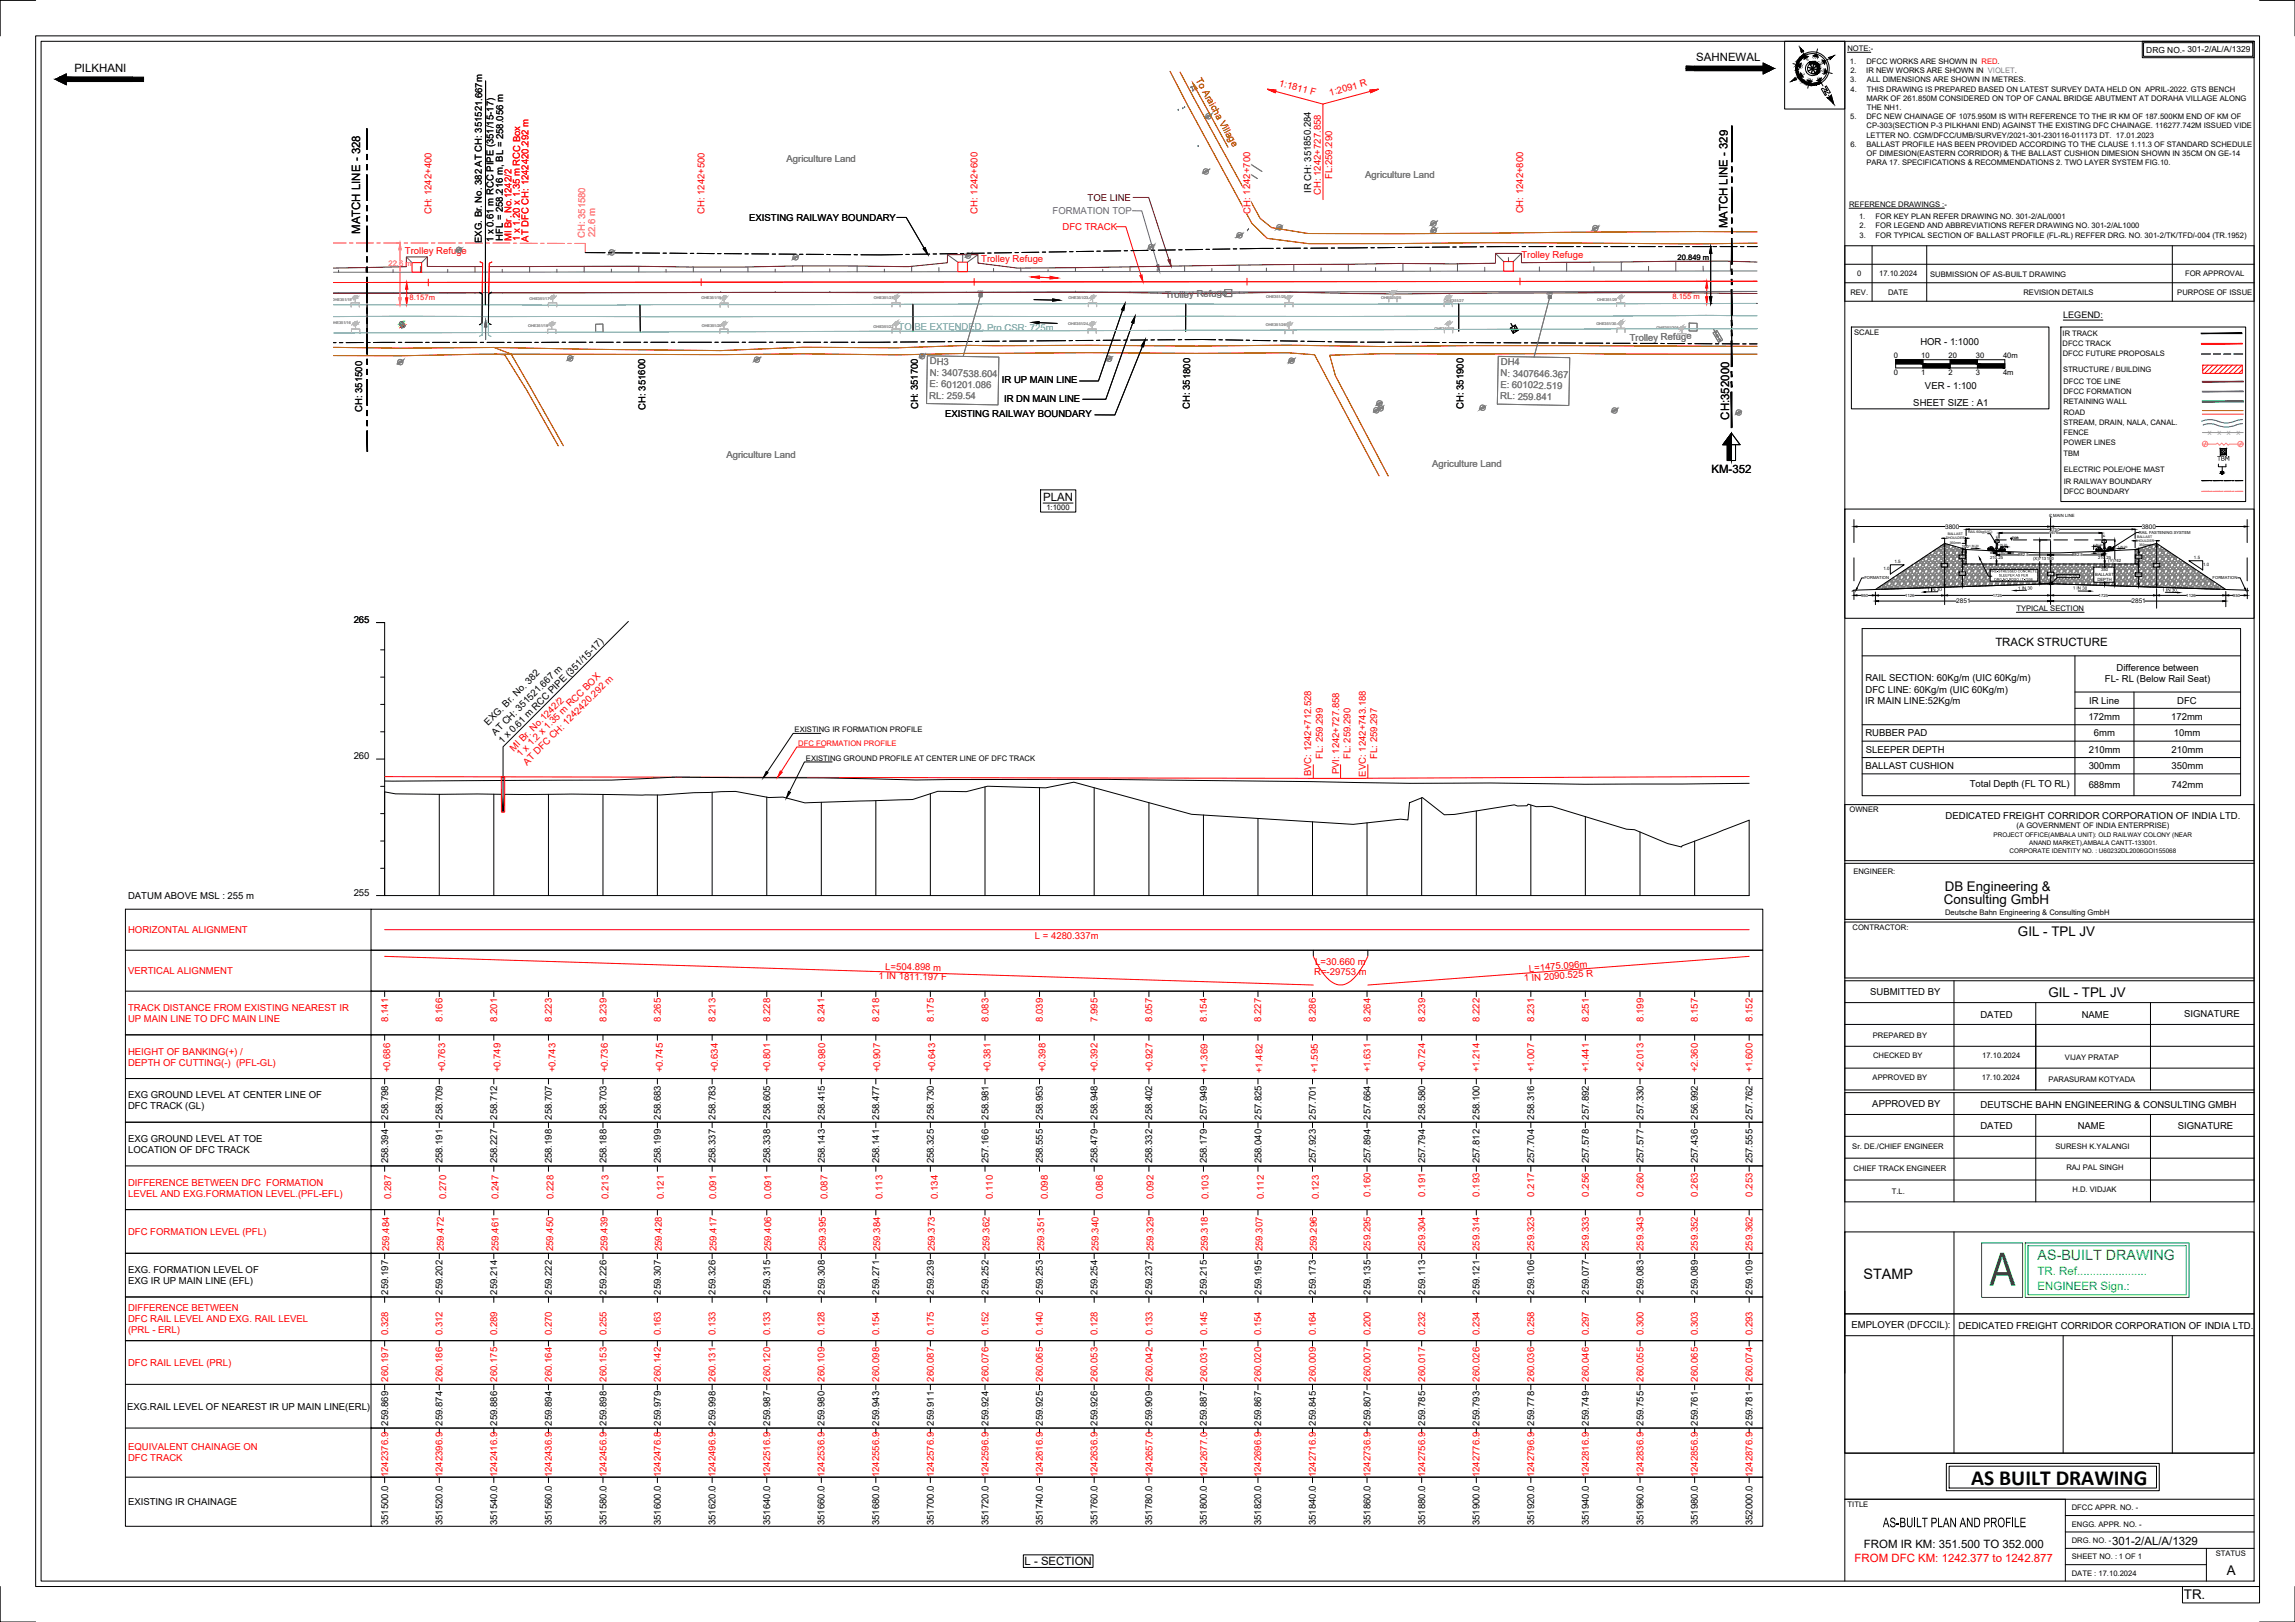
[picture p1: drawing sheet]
<svg xmlns="http://www.w3.org/2000/svg" width="841mm" height="594mm" viewBox="0 0 841 594" stroke-linecap="round" stroke-linejoin="round" font-family="sans-serif">
<defs><g id="words">
<text font-size="18.7" fill="#00b800" x="729.1" y="470.9">A</text>
<text font-size="7.9" x="722.4" y="543.7">AS BUILT DRAWING</text>
<text font-size="5.5" x="690" y="559.4">AS-BUILT PLAN AND PROFILE</text>
<text font-size="5.3" x="682.9" y="468.4">STAMP</text>
<text font-size="5.2" fill="#00b800" x="746.7" y="461.6">AS-BUILT DRAWING</text>
<g font-size="4.9">
<text x="712.7" y="326.4">DB Engineering &amp;</text>
<text x="712.4" y="331.2">Consulting GmbH</text>
<text x="739.5" y="342.8">GIL - TPL JV</text>
<text x="750.7" y="365.1">GIL - TPL JV</text>
<text x="816" y="576.8">A</text>
<text x="800.3" y="585.7">TR.</text>
</g>
<g font-size="4.2">
<text x="621.6" y="22.4">SAHNEWAL</text>
<text x="27.2" y="26.3">PILKHANI</text>
<text x="633.1" y="83.7" transform="rotate(-90 633.1 83.7)">MATCH LINE - 329</text>
<text x="131.9" y="85.7" transform="rotate(-90 131.9 85.7)">MATCH LINE - 328</text>
<text x="633.7" y="153.7" transform="rotate(-90 633.7 153.7)">CH:352000</text>
<text x="627.2" y="173.2">KM-352</text>
<text x="382.3" y="183.4">PLAN</text>
<text x="731.2" y="236.7">TRACK STRUCTURE</text>
<text x="683" y="567.2">FROM IR KM: 351.500 TO 352.000</text>
<text x="774" y="565.8">301-2/AL/A/1329</text>
<text x="375.4" y="573.3">L - SECTION</text>
</g>
<g font-size="4.2" fill="#00b800">
<text x="746.7" y="467">TR. Ref......................</text>
<text x="746.7" y="472.4">ENGINEER Sign.:</text>
</g>
<text font-size="4.2" fill="#f00" x="679.6" y="572.2">FROM DFC KM: 1242.377 to 1242.877</text>
<text font-size="3.5" fill="#b85c00" x="438.1" y="29.3" transform="rotate(61 438.1 29.3)">To Araicha Village</text>
<g font-size="3.5" fill="#f00">
<text x="468.6" y="31.5" transform="rotate(15 468.6 31.5)">1:1811 F</text>
<text x="487.5" y="35.1" transform="rotate(-15 487.5 35.1)">1:2091 R</text>
<text x="488.1" y="65.6" transform="rotate(-90 488.1 65.6)">FL:259.290</text>
<text x="484" y="71.4" transform="rotate(-90 484 71.4)">CH: 1242+727.858</text>
<text x="158.2" y="78.5" transform="rotate(-90 158.2 78.5)">CH: 1242+400</text>
<text x="258.2" y="78.4" transform="rotate(-90 258.2 78.4)">CH: 1242+500</text>
<text x="358.2" y="78.3" transform="rotate(-90 358.2 78.3)">CH: 1242+600</text>
<text x="458.2" y="78.2" transform="rotate(-90 458.2 78.2)">CH: 1242+700</text>
<text x="558.2" y="78.2" transform="rotate(-90 558.2 78.2)">CH: 1242+800</text>
<text x="187.4" y="88.4" transform="rotate(-90 187.4 88.4)">MI Br. No.1242/2</text>
<text x="190.5" y="88.4" transform="rotate(-90 190.5 88.4)">1 x 1.20 x 1.35 m RCC Box</text>
<text x="193.6" y="88.5" transform="rotate(-90 193.6 88.5)">AT DFC CH: 1242420.292 m</text>
<text x="389.4" y="84.3">DFC TRACK</text>
<text x="148.4" y="92.9">Trolley Refuge</text>
<text x="557.5" y="94.5">Trolley Refuge</text>
<text x="359.6" y="96">Trolley Refuge</text>
<text x="188.2" y="275.4" transform="rotate(-45 188.2 275.4)">MI Br. No.1242/2</text>
<text x="190.7" y="277.4" transform="rotate(-45 190.7 277.4)">1 x 1.2 x 1.35 m RCC BOX</text>
<text x="193.2" y="280.4" transform="rotate(-45 193.2 280.4)">AT DFC CH: 1242420.292 m</text>
<text x="484.7" y="277.9" transform="rotate(-90 484.7 277.9)">FL: 259.299</text>
<text x="494.9" y="278" transform="rotate(-90 494.9 278)">FL: 259.290</text>
<text x="504.6" y="277.9" transform="rotate(-90 504.6 277.9)">FL: 259.297</text>
<text x="480.5" y="284.4" transform="rotate(-90 480.5 284.4)">BVC: 1242+712.528</text>
<text x="490.7" y="283.6" transform="rotate(-90 490.7 283.6)">PVI: 1242+727.858</text>
<text x="500.5" y="284.4" transform="rotate(-90 500.5 284.4)">EVC: 1242+743.188</text>
<text x="46.9" y="341.8">HORIZONTAL ALIGNMENT</text>
<text x="379.3" y="343.8">L = 4280.337m</text>
<text x="482" y="353.5">L=30.660 m</text>
<text x="46.9" y="356.8">VERTICAL ALIGNMENT</text>
<text x="322" y="358.6" transform="rotate(1 322 358.6)">1 IN 1811.197 F</text>
<text x="324.4" y="355.1" transform="rotate(1 324.4 355.1)">L=504.898 m</text>
<text x="481.6" y="357">R=-29753 m</text>
<text x="558.5" y="359.5" transform="rotate(-4 558.5 359.5)">1 IN 2090.525 R</text>
<text x="560.4" y="355.8" transform="rotate(-4 560.4 355.8)">L=1475.096m</text>
<text x="46.9" y="370.3">TRACK DISTANCE FROM EXISTING NEAREST IR</text>
<text x="46.9" y="374.3">UP MAIN LINE TO DFC MAIN LINE</text>
<text x="142.2" y="374.2" transform="rotate(-90 142.2 374.2)">8.141</text>
<text x="162.2" y="374.2" transform="rotate(-90 162.2 374.2)">8.166</text>
<text x="182.2" y="374.2" transform="rotate(-90 182.2 374.2)">8.201</text>
<text x="202.2" y="374.2" transform="rotate(-90 202.2 374.2)">8.223</text>
<text x="222.2" y="374.2" transform="rotate(-90 222.2 374.2)">8.239</text>
<text x="242.2" y="374.2" transform="rotate(-90 242.2 374.2)">8.265</text>
<text x="262.2" y="374.2" transform="rotate(-90 262.2 374.2)">8.213</text>
<text x="282.2" y="374.2" transform="rotate(-90 282.2 374.2)">8.228</text>
<text x="302.2" y="374.2" transform="rotate(-90 302.2 374.2)">8.241</text>
<text x="322.2" y="374.2" transform="rotate(-90 322.2 374.2)">8.218</text>
<text x="342.2" y="374.2" transform="rotate(-90 342.2 374.2)">8.175</text>
<text x="362.2" y="374.2" transform="rotate(-90 362.2 374.2)">8.083</text>
<text x="382.2" y="374.2" transform="rotate(-90 382.2 374.2)">8.039</text>
<text x="402.2" y="374.2" transform="rotate(-90 402.2 374.2)">7.995</text>
<text x="422.2" y="374.2" transform="rotate(-90 422.2 374.2)">8.057</text>
<text x="442.2" y="374.2" transform="rotate(-90 442.2 374.2)">8.154</text>
<text x="462.2" y="374.2" transform="rotate(-90 462.2 374.2)">8.227</text>
<text x="482.2" y="374.2" transform="rotate(-90 482.2 374.2)">8.286</text>
<text x="502.2" y="374.2" transform="rotate(-90 502.2 374.2)">8.264</text>
<text x="522.3" y="374.2" transform="rotate(-90 522.3 374.2)">8.239</text>
<text x="542.2" y="374.2" transform="rotate(-90 542.2 374.2)">8.222</text>
<text x="562.3" y="374.2" transform="rotate(-90 562.3 374.2)">8.231</text>
<text x="582.2" y="374.2" transform="rotate(-90 582.2 374.2)">8.251</text>
<text x="602.3" y="374.2" transform="rotate(-90 602.3 374.2)">8.199</text>
<text x="622.2" y="374.2" transform="rotate(-90 622.2 374.2)">8.157</text>
<text x="642.3" y="374.2" transform="rotate(-90 642.3 374.2)">8.152</text>
<text x="46.9" y="386.3">HEIGHT OF BANKING(+) /</text>
<text x="46.9" y="390.3">DEPTH OF CUTTING(-) (PFL-GL)</text>
<text x="143" y="392.8" transform="rotate(-90 143 392.8)">+0.686</text>
<text x="163.2" y="392.8" transform="rotate(-90 163.2 392.8)">+0.763</text>
<text x="183.4" y="392.8" transform="rotate(-90 183.4 392.8)">+0.749</text>
<text x="203.6" y="392.8" transform="rotate(-90 203.6 392.8)">+0.743</text>
<text x="222.7" y="392.8" transform="rotate(-90 222.7 392.8)">+0.736</text>
<text x="242.9" y="392.8" transform="rotate(-90 242.9 392.8)">+0.745</text>
<text x="263.1" y="392.8" transform="rotate(-90 263.1 392.8)">+0.634</text>
<text x="282.2" y="392.8" transform="rotate(-90 282.2 392.8)">+0.801</text>
<text x="302.4" y="392.8" transform="rotate(-90 302.4 392.8)">+0.980</text>
<text x="322.6" y="392.8" transform="rotate(-90 322.6 392.8)">+0.907</text>
<text x="342.8" y="392.8" transform="rotate(-90 342.8 392.8)">+0.643</text>
<text x="363" y="392.8" transform="rotate(-90 363 392.8)">+0.381</text>
<text x="383.1" y="392.8" transform="rotate(-90 383.1 392.8)">+0.398</text>
<text x="402.2" y="392.8" transform="rotate(-90 402.2 392.8)">+0.392</text>
<text x="422.3" y="392.8" transform="rotate(-90 422.3 392.8)">+0.927</text>
<text x="442.5" y="393" transform="rotate(-90 442.5 393)">+1.369</text>
<text x="462.7" y="393" transform="rotate(-90 462.7 393)">+1.482</text>
<text x="482.9" y="393" transform="rotate(-90 482.9 393)">+1.595</text>
<text x="502.2" y="392.8" transform="rotate(-90 502.2 392.8)">+1.631</text>
<text x="522.3" y="392.8" transform="rotate(-90 522.3 392.8)">+0.724</text>
<text x="542.2" y="392.8" transform="rotate(-90 542.2 392.8)">+1.214</text>
<text x="562.3" y="392.8" transform="rotate(-90 562.3 392.8)">+1.007</text>
<text x="582.2" y="392.8" transform="rotate(-90 582.2 392.8)">+1.441</text>
<text x="602.2" y="392.8" transform="rotate(-90 602.2 392.8)">+2.013</text>
<text x="622.2" y="392.8" transform="rotate(-90 622.2 392.8)">+2.360</text>
<text x="642.3" y="392.8" transform="rotate(-90 642.3 392.8)">+1.600</text>
<text x="46.9" y="434.3">DIFFERENCE BETWEEN DFC FORMATION</text>
<text x="46.9" y="438.3">LEVEL AND EXG.FORMATION LEVEL.(PFL-EFL)</text>
<text x="143.3" y="439.1" transform="rotate(-90 143.3 439.1)">0.287</text>
<text x="163.5" y="439.1" transform="rotate(-90 163.5 439.1)">0.270</text>
<text x="182.7" y="439.1" transform="rotate(-90 182.7 439.1)">0.247</text>
<text x="202.8" y="439.1" transform="rotate(-90 202.8 439.1)">0.228</text>
<text x="223" y="439.1" transform="rotate(-90 223 439.1)">0.213</text>
<text x="243.2" y="439.1" transform="rotate(-90 243.2 439.1)">0.121</text>
<text x="262.4" y="439.1" transform="rotate(-90 262.4 439.1)">0.091</text>
<text x="282.6" y="439.1" transform="rotate(-90 282.6 439.1)">0.091</text>
<text x="303.3" y="439.1" transform="rotate(-90 303.3 439.1)">0.087</text>
<text x="323.5" y="439.1" transform="rotate(-90 323.5 439.1)">0.113</text>
<text x="343.6" y="439.1" transform="rotate(-90 343.6 439.1)">0.134</text>
<text x="363.8" y="439.1" transform="rotate(-90 363.8 439.1)">0.110</text>
<text x="384" y="439.1" transform="rotate(-90 384 439.1)">0.098</text>
<text x="404.2" y="439.1" transform="rotate(-90 404.2 439.1)">0.086</text>
<text x="422.7" y="439.1" transform="rotate(-90 422.7 439.1)">0.092</text>
<text x="442.9" y="439.1" transform="rotate(-90 442.9 439.1)">0.103</text>
<text x="463.1" y="439.1" transform="rotate(-90 463.1 439.1)">0.112</text>
<text x="483.3" y="439.1" transform="rotate(-90 483.3 439.1)">0.123</text>
<text x="502.2" y="438.2" transform="rotate(-90 502.2 438.2)">0.160</text>
<text x="522.3" y="438.2" transform="rotate(-90 522.3 438.2)">0.191</text>
<text x="542.2" y="438.2" transform="rotate(-90 542.2 438.2)">0.193</text>
<text x="562.3" y="438.2" transform="rotate(-90 562.3 438.2)">0.217</text>
<text x="582.2" y="438.2" transform="rotate(-90 582.2 438.2)">0.256</text>
<text x="602.2" y="438.2" transform="rotate(-90 602.2 438.2)">0.260</text>
<text x="622.2" y="438.2" transform="rotate(-90 622.2 438.2)">0.263</text>
<text x="642.3" y="438.2" transform="rotate(-90 642.3 438.2)">0.253</text>
<text x="46.9" y="452.3">DFC FORMATION LEVEL (PFL)</text>
<text x="142.6" y="458.3" transform="rotate(-90 142.6 458.3)">259.484</text>
<text x="162.7" y="458.3" transform="rotate(-90 162.7 458.3)">259.472</text>
<text x="182.7" y="458.3" transform="rotate(-90 182.7 458.3)">259.461</text>
<text x="202.7" y="458.3" transform="rotate(-90 202.7 458.3)">259.450</text>
<text x="222.7" y="458.3" transform="rotate(-90 222.7 458.3)">259.439</text>
<text x="242.6" y="458.3" transform="rotate(-90 242.6 458.3)">259.428</text>
<text x="262.6" y="458.3" transform="rotate(-90 262.6 458.3)">259.417</text>
<text x="282.6" y="458.3" transform="rotate(-90 282.6 458.3)">259.406</text>
<text x="302.6" y="458.3" transform="rotate(-90 302.6 458.3)">259.395</text>
<text x="322.6" y="458.3" transform="rotate(-90 322.6 458.3)">259.384</text>
<text x="342.6" y="458.3" transform="rotate(-90 342.6 458.3)">259.373</text>
<text x="362.6" y="458.3" transform="rotate(-90 362.6 458.3)">259.362</text>
<text x="382.6" y="458.3" transform="rotate(-90 382.6 458.3)">259.351</text>
<text x="402.6" y="458.3" transform="rotate(-90 402.6 458.3)">259.340</text>
<text x="422.7" y="458.3" transform="rotate(-90 422.7 458.3)">259.329</text>
<text x="442.7" y="458.3" transform="rotate(-90 442.7 458.3)">259.318</text>
<text x="462.7" y="458.3" transform="rotate(-90 462.7 458.3)">259.307</text>
<text x="482.6" y="458.3" transform="rotate(-90 482.6 458.3)">259.296</text>
<text x="502.2" y="458.1" transform="rotate(-90 502.2 458.1)">259.295</text>
<text x="522.3" y="458.1" transform="rotate(-90 522.3 458.1)">259.304</text>
<text x="542.2" y="458.1" transform="rotate(-90 542.2 458.1)">259.314</text>
<text x="562.3" y="458.1" transform="rotate(-90 562.3 458.1)">259.323</text>
<text x="582.2" y="458.1" transform="rotate(-90 582.2 458.1)">259.333</text>
<text x="602.2" y="458.1" transform="rotate(-90 602.2 458.1)">259.343</text>
<text x="622.2" y="458.1" transform="rotate(-90 622.2 458.1)">259.352</text>
<text x="642.3" y="458.1" transform="rotate(-90 642.3 458.1)">259.362</text>
<text x="46.9" y="480.3">DIFFERENCE BETWEEN</text>
<text x="46.9" y="484.3">DFC RAIL LEVEL AND EXG. RAIL LEVEL</text>
<text x="46.9" y="488.3">(PRL - ERL)</text>
<text x="142.2" y="489" transform="rotate(-90 142.2 489)">0.328</text>
<text x="162.2" y="489" transform="rotate(-90 162.2 489)">0.312</text>
<text x="182.2" y="489" transform="rotate(-90 182.2 489)">0.289</text>
<text x="202.2" y="489" transform="rotate(-90 202.2 489)">0.270</text>
<text x="222.2" y="489" transform="rotate(-90 222.2 489)">0.255</text>
<text x="242.1" y="489" transform="rotate(-90 242.1 489)">0.163</text>
<text x="262.2" y="489" transform="rotate(-90 262.2 489)">0.133</text>
<text x="282.2" y="489" transform="rotate(-90 282.2 489)">0.133</text>
<text x="302.2" y="489" transform="rotate(-90 302.2 489)">0.128</text>
<text x="322.2" y="489" transform="rotate(-90 322.2 489)">0.154</text>
<text x="342.2" y="489" transform="rotate(-90 342.2 489)">0.175</text>
<text x="362.2" y="489" transform="rotate(-90 362.2 489)">0.152</text>
<text x="382.2" y="489" transform="rotate(-90 382.2 489)">0.140</text>
<text x="402.2" y="489" transform="rotate(-90 402.2 489)">0.128</text>
<text x="422.3" y="489" transform="rotate(-90 422.3 489)">0.133</text>
<text x="442.3" y="489" transform="rotate(-90 442.3 489)">0.145</text>
<text x="462.2" y="489" transform="rotate(-90 462.2 489)">0.154</text>
<text x="482.2" y="489" transform="rotate(-90 482.2 489)">0.164</text>
<text x="502.2" y="489" transform="rotate(-90 502.2 489)">0.200</text>
<text x="522.3" y="489" transform="rotate(-90 522.3 489)">0.232</text>
<text x="542.2" y="489" transform="rotate(-90 542.2 489)">0.234</text>
<text x="562.3" y="489" transform="rotate(-90 562.3 489)">0.258</text>
<text x="582.2" y="489" transform="rotate(-90 582.2 489)">0.297</text>
<text x="602.3" y="489" transform="rotate(-90 602.3 489)">0.300</text>
<text x="622.2" y="489" transform="rotate(-90 622.2 489)">0.303</text>
<text x="642.3" y="489" transform="rotate(-90 642.3 489)">0.293</text>
<text x="46.9" y="500.3">DFC RAIL LEVEL (PRL)</text>
<text x="142.2" y="506" transform="rotate(-90 142.2 506)">260.197</text>
<text x="162.2" y="506" transform="rotate(-90 162.2 506)">260.186</text>
<text x="182.2" y="506" transform="rotate(-90 182.2 506)">260.175</text>
<text x="202.2" y="506" transform="rotate(-90 202.2 506)">260.164</text>
<text x="222.2" y="506" transform="rotate(-90 222.2 506)">260.153</text>
<text x="242.1" y="506" transform="rotate(-90 242.1 506)">260.142</text>
<text x="262.2" y="506" transform="rotate(-90 262.2 506)">260.131</text>
<text x="282.2" y="506" transform="rotate(-90 282.2 506)">260.120</text>
<text x="302.2" y="506" transform="rotate(-90 302.2 506)">260.109</text>
<text x="322.2" y="506" transform="rotate(-90 322.2 506)">260.098</text>
<text x="342.2" y="506" transform="rotate(-90 342.2 506)">260.087</text>
<text x="362.2" y="506" transform="rotate(-90 362.2 506)">260.076</text>
<text x="382.2" y="506" transform="rotate(-90 382.2 506)">260.065</text>
<text x="402.2" y="506" transform="rotate(-90 402.2 506)">260.053</text>
<text x="422.3" y="506" transform="rotate(-90 422.3 506)">260.042</text>
<text x="442.3" y="506" transform="rotate(-90 442.3 506)">260.031</text>
<text x="462.2" y="506" transform="rotate(-90 462.2 506)">260.020</text>
<text x="482.2" y="506" transform="rotate(-90 482.2 506)">260.009</text>
<text x="502.2" y="506" transform="rotate(-90 502.2 506)">260.007</text>
<text x="522.3" y="506" transform="rotate(-90 522.3 506)">260.017</text>
<text x="542.2" y="506" transform="rotate(-90 542.2 506)">260.026</text>
<text x="562.3" y="506" transform="rotate(-90 562.3 506)">260.036</text>
<text x="582.2" y="506" transform="rotate(-90 582.2 506)">260.046</text>
<text x="602.3" y="506" transform="rotate(-90 602.3 506)">260.055</text>
<text x="622.2" y="506" transform="rotate(-90 622.2 506)">260.065</text>
<text x="642.3" y="506" transform="rotate(-90 642.3 506)">260.074</text>
<text x="46.9" y="531.3">EQUIVALENT CHAINAGE ON</text>
<text x="46.9" y="535.3">DFC TRACK</text>
<text x="142.2" y="541" transform="rotate(-90 142.2 541)">1242376.9</text>
<text x="162.2" y="541" transform="rotate(-90 162.2 541)">1242396.9</text>
<text x="182.2" y="541" transform="rotate(-90 182.2 541)">1242416.9</text>
<text x="202.2" y="541" transform="rotate(-90 202.2 541)">1242436.9</text>
<text x="222.2" y="541" transform="rotate(-90 222.2 541)">1242456.9</text>
<text x="242.1" y="541" transform="rotate(-90 242.1 541)">1242476.8</text>
<text x="262.2" y="541" transform="rotate(-90 262.2 541)">1242496.9</text>
<text x="282.2" y="541" transform="rotate(-90 282.2 541)">1242516.9</text>
<text x="302.2" y="541" transform="rotate(-90 302.2 541)">1242536.9</text>
<text x="322.2" y="541" transform="rotate(-90 322.2 541)">1242556.9</text>
<text x="342.2" y="541" transform="rotate(-90 342.2 541)">1242576.9</text>
<text x="362.2" y="541" transform="rotate(-90 362.2 541)">1242596.9</text>
<text x="382.2" y="541" transform="rotate(-90 382.2 541)">1242616.9</text>
<text x="402.2" y="541" transform="rotate(-90 402.2 541)">1242636.9</text>
<text x="422.3" y="541" transform="rotate(-90 422.3 541)">1242657.0</text>
<text x="442.3" y="541" transform="rotate(-90 442.3 541)">1242677.0</text>
<text x="462.2" y="541" transform="rotate(-90 462.2 541)">1242696.9</text>
<text x="482.2" y="541" transform="rotate(-90 482.2 541)">1242716.9</text>
<text x="502.2" y="541" transform="rotate(-90 502.2 541)">1242736.9</text>
<text x="522.3" y="541" transform="rotate(-90 522.3 541)">1242756.9</text>
<text x="542.2" y="541" transform="rotate(-90 542.2 541)">1242776.9</text>
<text x="562.3" y="541" transform="rotate(-90 562.3 541)">1242796.9</text>
<text x="582.2" y="541" transform="rotate(-90 582.2 541)">1242816.9</text>
<text x="602.3" y="541" transform="rotate(-90 602.3 541)">1242836.9</text>
<text x="622.2" y="541" transform="rotate(-90 622.2 541)">1242856.9</text>
<text x="642.3" y="541" transform="rotate(-90 642.3 541)">1242876.9</text>
</g>
<g font-size="3.5" fill="#767676">
<text x="288.2" y="59.4">Agriculture Land</text>
<text x="500.3" y="65.1">Agriculture Land</text>
<text x="427.1" y="109.2" transform="rotate(-2 427.1 109.2)">Trolley Refuge</text>
<text x="597.2" y="125" transform="rotate(-2 597.2 125)">Trolley Refuge</text>
<text x="627.9" y="124.5">O</text>
<text x="340.7" y="137.7" transform="rotate(1 340.7 137.7)">N: 3407538.604</text>
<text x="340.8" y="133.5" transform="rotate(1 340.8 133.5)">DH3</text>
<text x="549.9" y="137.9" transform="rotate(1 549.9 137.9)">N: 3407646.367</text>
<text x="550" y="133.7" transform="rotate(1 550 133.7)">DH4</text>
<text x="340.6" y="141.8" transform="rotate(1 340.6 141.8)">E: 601201.086</text>
<text x="549.8" y="142" transform="rotate(1 549.8 142)">E: 601022.519</text>
<text x="340.6" y="146" transform="rotate(1 340.6 146)">RL: 259.54</text>
<text x="549.8" y="146.2" transform="rotate(1 549.8 146.2)">RL: 259.841</text>
<text x="266.2" y="167.6">Agriculture Land</text>
<text x="524.9" y="171.1">Agriculture Land</text>
</g>
<g font-size="3.5">
<text x="480.5" y="70.7" transform="rotate(-90 480.5 70.7)">IR CH: 351850.284</text>
<text x="274.6" y="80.8">EXISTING RAILWAY BOUNDARY</text>
<text x="176.6" y="89" transform="rotate(-90 176.6 89)">EXG. Br. No. 382 AT CH: 351521.667m</text>
<text x="180.8" y="88.7" transform="rotate(-90 180.8 88.7)">1 x 0.61 m RCC PIPE (351/15-17)</text>
<text x="184.3" y="88.3" transform="rotate(-90 184.3 88.3)">HFL = 258.216 m, BL = 258.056 m</text>
<text x="628.3" y="125.2">T</text>
<text x="703.7" y="126.4">HOR - 1:1000</text>
<text x="367.1" y="140.3">IR UP MAIN LINE</text>
<text x="705.4" y="142.5">VER - 1:100</text>
<text x="336.4" y="149.9" transform="rotate(-90 336.4 149.9)">CH: 351700</text>
<text x="367.9" y="147.3">IR DN MAIN LINE</text>
<text x="436.1" y="149.8" transform="rotate(-90 436.1 149.8)">CH: 351800</text>
<text x="536.3" y="149.8" transform="rotate(-90 536.3 149.8)">CH: 351900</text>
<text x="701.2" y="148.6">SHEET SIZE : A1</text>
<text x="132.7" y="150.9" transform="rotate(-90 132.7 150.9)">CH: 351500</text>
<text x="236.6" y="150.1" transform="rotate(-91 236.6 150.1)">CH: 351600</text>
<text x="346.3" y="152.6">EXISTING RAILWAY BOUNDARY</text>
<text x="129.6" y="228">265</text>
<text x="775.7" y="245.6">Difference between</text>
<text x="683.6" y="249.5">RAIL SECTION: 60Kg/m (UIC 60Kg/m)</text>
<text x="771.3" y="249.8">FL- RL (Below Rail Seat)</text>
<text x="683.5" y="258">IR MAIN LINE:52Kg/m</text>
<text x="683.6" y="253.7">DFC LINE: 60Kg/m (UIC 60Kg/m)</text>
<text x="765.6" y="257.7">IR Line</text>
<text x="797.9" y="257.7">DFC</text>
<text x="765.3" y="263.7">172mm</text>
<text x="795.6" y="263.7">172mm</text>
<text x="178.9" y="265.8" transform="rotate(-45 178.9 265.8)">EXG. Br. No. 382</text>
<text x="181.6" y="269.6" transform="rotate(-45 181.6 269.6)">AT CH: 351521.667 m</text>
<text x="683.6" y="269.7">RUBBER PAD</text>
<text x="767.4" y="269.7">6mm</text>
<text x="796.6" y="269.7">10mm</text>
<text x="184.1" y="272.5" transform="rotate(-45 184.1 272.5)">1 x 0.61 m RCC PIPE (351/15-17)</text>
<text x="683.7" y="275.7">SLEEPER DEPTH</text>
<text x="765.5" y="275.7">210mm</text>
<text x="795.8" y="275.7">210mm</text>
<text x="129.6" y="278">260</text>
<text x="683.6" y="281.7">BALLAST CUSHION</text>
<text x="765.4" y="281.7">300mm</text>
<text x="795.8" y="281.7">350mm</text>
<text x="721.8" y="288.3">Total Depth (FL TO RL)</text>
<text x="765.4" y="288.7">688mm</text>
<text x="795.8" y="288.7">742mm</text>
<text x="713" y="299.8">DEDICATED FREIGHT CORRIDOR CORPORATION OF INDIA LTD.</text>
<text x="46.9" y="329.3">DATUM ABOVE MSL : 255 m</text>
<text x="129.6" y="328">255</text>
<text x="685.3" y="364.4">SUBMITTED BY</text>
<text x="725.7" y="372.7">DATED</text>
<text x="762.9" y="372.7">NAME</text>
<text x="800.4" y="372.6">SIGNATURE</text>
<text x="46.9" y="402.3">EXG GROUND LEVEL AT CENTER LINE OF</text>
<text x="46.9" y="406.3">DFC TRACK (GL)</text>
<text x="686.1" y="405.4">APPROVED BY</text>
<text x="725.8" y="405.7">DEUTSCHE BAHN ENGINEERING &amp; CONSULTING GMBH</text>
<text x="142.2" y="410.1" transform="rotate(-90 142.2 410.1)">258.798</text>
<text x="162.2" y="410.1" transform="rotate(-90 162.2 410.1)">258.709</text>
<text x="182.2" y="410.1" transform="rotate(-90 182.2 410.1)">258.712</text>
<text x="202.2" y="410.1" transform="rotate(-90 202.2 410.1)">258.707</text>
<text x="222.2" y="410.1" transform="rotate(-90 222.2 410.1)">258.703</text>
<text x="242.1" y="410.1" transform="rotate(-90 242.1 410.1)">258.683</text>
<text x="262.2" y="410.1" transform="rotate(-90 262.2 410.1)">258.783</text>
<text x="282.2" y="410.1" transform="rotate(-90 282.2 410.1)">258.605</text>
<text x="302.2" y="410.1" transform="rotate(-90 302.2 410.1)">258.415</text>
<text x="322.2" y="410.1" transform="rotate(-90 322.2 410.1)">258.477</text>
<text x="342.2" y="410.1" transform="rotate(-90 342.2 410.1)">258.730</text>
<text x="362.2" y="410.1" transform="rotate(-90 362.2 410.1)">258.981</text>
<text x="382.2" y="410.1" transform="rotate(-90 382.2 410.1)">258.953</text>
<text x="402.2" y="410.1" transform="rotate(-90 402.2 410.1)">258.948</text>
<text x="422.3" y="410.1" transform="rotate(-90 422.3 410.1)">258.402</text>
<text x="442.3" y="410.1" transform="rotate(-90 442.3 410.1)">257.949</text>
<text x="462.3" y="410.1" transform="rotate(-90 462.3 410.1)">257.825</text>
<text x="482.2" y="410.1" transform="rotate(-90 482.2 410.1)">257.701</text>
<text x="502.2" y="410.1" transform="rotate(-90 502.2 410.1)">257.664</text>
<text x="522.3" y="410.1" transform="rotate(-90 522.3 410.1)">258.580</text>
<text x="542.2" y="410.1" transform="rotate(-90 542.2 410.1)">258.100</text>
<text x="562.3" y="410.1" transform="rotate(-90 562.3 410.1)">258.316</text>
<text x="582.2" y="410.1" transform="rotate(-90 582.2 410.1)">257.892</text>
<text x="602.2" y="410.1" transform="rotate(-90 602.2 410.1)">257.330</text>
<text x="622.2" y="410.1" transform="rotate(-90 622.2 410.1)">256.992</text>
<text x="642.3" y="410.1" transform="rotate(-90 642.3 410.1)">257.762</text>
<text x="725.7" y="413.7">DATED</text>
<text x="761.4" y="413.7">NAME</text>
<text x="798.1" y="413.6">SIGNATURE</text>
<text x="46.9" y="418.3">EXG GROUND LEVEL AT TOE</text>
<text x="46.9" y="422.3">LOCATION OF DFC TRACK</text>
<text x="142.2" y="426.1" transform="rotate(-90 142.2 426.1)">258.394</text>
<text x="162.2" y="426.1" transform="rotate(-90 162.2 426.1)">258.191</text>
<text x="182.2" y="426.1" transform="rotate(-90 182.2 426.1)">258.227</text>
<text x="202.2" y="426.1" transform="rotate(-90 202.2 426.1)">258.198</text>
<text x="222.2" y="426.1" transform="rotate(-90 222.2 426.1)">258.188</text>
<text x="242.1" y="426.1" transform="rotate(-90 242.1 426.1)">258.199</text>
<text x="262.2" y="426.1" transform="rotate(-90 262.2 426.1)">258.337</text>
<text x="282.2" y="426.1" transform="rotate(-90 282.2 426.1)">258.338</text>
<text x="302.2" y="426.1" transform="rotate(-90 302.2 426.1)">258.143</text>
<text x="322.2" y="426.1" transform="rotate(-90 322.2 426.1)">258.141</text>
<text x="342.2" y="426.1" transform="rotate(-90 342.2 426.1)">258.325</text>
<text x="362.2" y="426.1" transform="rotate(-90 362.2 426.1)">257.166</text>
<text x="382.2" y="426.1" transform="rotate(-90 382.2 426.1)">258.555</text>
<text x="402.2" y="426.1" transform="rotate(-90 402.2 426.1)">258.479</text>
<text x="422.3" y="426.1" transform="rotate(-90 422.3 426.1)">258.332</text>
<text x="442.3" y="426.1" transform="rotate(-90 442.3 426.1)">258.179</text>
<text x="462.3" y="426.1" transform="rotate(-90 462.3 426.1)">258.040</text>
<text x="482.2" y="426.1" transform="rotate(-90 482.2 426.1)">257.923</text>
<text x="502.2" y="426.1" transform="rotate(-90 502.2 426.1)">257.894</text>
<text x="522.3" y="426.1" transform="rotate(-90 522.3 426.1)">257.794</text>
<text x="542.2" y="426.1" transform="rotate(-90 542.2 426.1)">257.812</text>
<text x="562.3" y="426.1" transform="rotate(-90 562.3 426.1)">257.704</text>
<text x="582.2" y="426.1" transform="rotate(-90 582.2 426.1)">257.578</text>
<text x="602.2" y="426.1" transform="rotate(-90 602.2 426.1)">257.577</text>
<text x="622.2" y="426.1" transform="rotate(-90 622.2 426.1)">257.436</text>
<text x="642.3" y="426.1" transform="rotate(-90 642.3 426.1)">257.555</text>
<text x="46.9" y="466.3">EXG. FORMATION LEVEL OF</text>
<text x="46.9" y="470.3">EXG IR UP MAIN LINE (EFL)</text>
<text x="142.2" y="474.1" transform="rotate(-90 142.2 474.1)">259.197</text>
<text x="162.2" y="474.1" transform="rotate(-90 162.2 474.1)">259.202</text>
<text x="182.2" y="474.1" transform="rotate(-90 182.2 474.1)">259.214</text>
<text x="202.2" y="474.1" transform="rotate(-90 202.2 474.1)">259.222</text>
<text x="222.2" y="474.1" transform="rotate(-90 222.2 474.1)">259.226</text>
<text x="242.1" y="474.1" transform="rotate(-90 242.1 474.1)">259.307</text>
<text x="262.2" y="474.1" transform="rotate(-90 262.2 474.1)">259.326</text>
<text x="282.2" y="474.1" transform="rotate(-90 282.2 474.1)">259.315</text>
<text x="302.2" y="474.1" transform="rotate(-90 302.2 474.1)">259.308</text>
<text x="322.2" y="474.1" transform="rotate(-90 322.2 474.1)">259.271</text>
<text x="342.2" y="474.1" transform="rotate(-90 342.2 474.1)">259.239</text>
<text x="362.2" y="474.1" transform="rotate(-90 362.2 474.1)">259.252</text>
<text x="382.2" y="474.1" transform="rotate(-90 382.2 474.1)">259.253</text>
<text x="402.2" y="474.1" transform="rotate(-90 402.2 474.1)">259.254</text>
<text x="422.3" y="474.1" transform="rotate(-90 422.3 474.1)">259.237</text>
<text x="442.3" y="474.1" transform="rotate(-90 442.3 474.1)">259.215</text>
<text x="462.3" y="474.1" transform="rotate(-90 462.3 474.1)">259.195</text>
<text x="482.2" y="474.1" transform="rotate(-90 482.2 474.1)">259.173</text>
<text x="502.2" y="474.1" transform="rotate(-90 502.2 474.1)">259.135</text>
<text x="522.3" y="474.1" transform="rotate(-90 522.3 474.1)">259.113</text>
<text x="542.2" y="474.1" transform="rotate(-90 542.2 474.1)">259.121</text>
<text x="562.3" y="474.1" transform="rotate(-90 562.3 474.1)">259.106</text>
<text x="582.2" y="474.1" transform="rotate(-90 582.2 474.1)">259.077</text>
<text x="602.2" y="474.1" transform="rotate(-90 602.2 474.1)">259.083</text>
<text x="622.2" y="474.1" transform="rotate(-90 622.2 474.1)">259.089</text>
<text x="642.3" y="474.1" transform="rotate(-90 642.3 474.1)">259.109</text>
<text x="678.5" y="486.3">EMPLOYER (DFCCIL):</text>
<text x="717.7" y="486.6">DEDICATED FREIGHT CORRIDOR CORPORATION OF INDIA LTD.</text>
<text x="46.6" y="516.3">EXG.RAIL LEVEL OF NEAREST IR UP MAIN LINE(ERL)</text>
<text x="142.2" y="522.2" transform="rotate(-90 142.2 522.2)">259.869</text>
<text x="162.2" y="522.2" transform="rotate(-90 162.2 522.2)">259.874</text>
<text x="182.2" y="522.2" transform="rotate(-90 182.2 522.2)">259.886</text>
<text x="202.2" y="522.2" transform="rotate(-90 202.2 522.2)">259.894</text>
<text x="222.2" y="522.2" transform="rotate(-90 222.2 522.2)">259.898</text>
<text x="242.2" y="522.2" transform="rotate(-90 242.2 522.2)">259.979</text>
<text x="262.2" y="522.2" transform="rotate(-90 262.2 522.2)">259.998</text>
<text x="282.2" y="522.2" transform="rotate(-90 282.2 522.2)">259.987</text>
<text x="302.2" y="522.2" transform="rotate(-90 302.2 522.2)">259.980</text>
<text x="322.2" y="522.2" transform="rotate(-90 322.2 522.2)">259.943</text>
<text x="342.2" y="522.2" transform="rotate(-90 342.2 522.2)">259.911</text>
<text x="362.2" y="522.2" transform="rotate(-90 362.2 522.2)">259.924</text>
<text x="382.2" y="522.2" transform="rotate(-90 382.2 522.2)">259.925</text>
<text x="402.2" y="522.2" transform="rotate(-90 402.2 522.2)">259.926</text>
<text x="422.2" y="522.2" transform="rotate(-90 422.2 522.2)">259.909</text>
<text x="442.2" y="522.2" transform="rotate(-90 442.2 522.2)">259.887</text>
<text x="462.2" y="522.2" transform="rotate(-90 462.2 522.2)">259.867</text>
<text x="482.2" y="522.2" transform="rotate(-90 482.2 522.2)">259.845</text>
<text x="502.2" y="522.2" transform="rotate(-90 502.2 522.2)">259.807</text>
<text x="522.3" y="522.2" transform="rotate(-90 522.3 522.2)">259.785</text>
<text x="542.2" y="522.2" transform="rotate(-90 542.2 522.2)">259.793</text>
<text x="562.3" y="522.2" transform="rotate(-90 562.3 522.2)">259.778</text>
<text x="582.2" y="522.2" transform="rotate(-90 582.2 522.2)">259.749</text>
<text x="602.3" y="522.2" transform="rotate(-90 602.3 522.2)">259.755</text>
<text x="622.2" y="522.2" transform="rotate(-90 622.2 522.2)">259.761</text>
<text x="642.3" y="522.2" transform="rotate(-90 642.3 522.2)">259.781</text>
<text x="46.9" y="551.3">EXISTING IR CHAINAGE</text>
<text x="142.2" y="558.6" transform="rotate(-90 142.2 558.6)">351500.0</text>
<text x="162.2" y="558.6" transform="rotate(-90 162.2 558.6)">351520.0</text>
<text x="182.2" y="558.6" transform="rotate(-90 182.2 558.6)">351540.0</text>
<text x="202.2" y="558.6" transform="rotate(-90 202.2 558.6)">351560.0</text>
<text x="222.2" y="558.6" transform="rotate(-90 222.2 558.6)">351580.0</text>
<text x="242.2" y="558.6" transform="rotate(-90 242.2 558.6)">351600.0</text>
<text x="262.2" y="558.6" transform="rotate(-90 262.2 558.6)">351620.0</text>
<text x="282.2" y="558.6" transform="rotate(-90 282.2 558.6)">351640.0</text>
<text x="302.2" y="558.6" transform="rotate(-90 302.2 558.6)">351660.0</text>
<text x="322.2" y="558.6" transform="rotate(-90 322.2 558.6)">351680.0</text>
<text x="342.2" y="558.6" transform="rotate(-90 342.2 558.6)">351700.0</text>
<text x="362.2" y="558.6" transform="rotate(-90 362.2 558.6)">351720.0</text>
<text x="382.2" y="558.6" transform="rotate(-90 382.2 558.6)">351740.0</text>
<text x="402.2" y="558.6" transform="rotate(-90 402.2 558.6)">351760.0</text>
<text x="422.2" y="558.6" transform="rotate(-90 422.2 558.6)">351780.0</text>
<text x="442.2" y="558.6" transform="rotate(-90 442.2 558.6)">351800.0</text>
<text x="462.2" y="558.6" transform="rotate(-90 462.2 558.6)">351820.0</text>
<text x="482.2" y="558.6" transform="rotate(-90 482.2 558.6)">351840.0</text>
<text x="502.2" y="558.6" transform="rotate(-90 502.2 558.6)">351860.0</text>
<text x="522.3" y="558.6" transform="rotate(-90 522.3 558.6)">351880.0</text>
<text x="542.2" y="558.6" transform="rotate(-90 542.2 558.6)">351900.0</text>
<text x="562.3" y="558.6" transform="rotate(-90 562.3 558.6)">351920.0</text>
<text x="582.2" y="558.6" transform="rotate(-90 582.2 558.6)">351940.0</text>
<text x="602.3" y="558.6" transform="rotate(-90 602.3 558.6)">351960.0</text>
<text x="622.2" y="558.6" transform="rotate(-90 622.2 558.6)">351980.0</text>
<text x="642.3" y="558.6" transform="rotate(-90 642.3 558.6)">352000.0</text>
</g>
<text font-size="3.5" fill="#720000" x="398.6" y="73.5">TOE LINE</text>
<text font-size="3.5" fill="#5d4a95" x="385.7" y="78.2">FORMATION TOP</text>
<g font-size="3.5" fill="#f0f">
<text x="214.3" y="87.2" transform="rotate(-89 214.3 87.2)">CH: 351580</text>
<text x="218" y="87" transform="rotate(-90 218 87)">22.6 m</text>
</g>
<text font-size="3.5" fill="#6ec1dd" x="329.3" y="121">TO BE EXTENDED. Pro.CSR: 725m</text>
<text font-size="3.3" x="756.1" y="116.6">LEGEND:</text>
<text font-size="3.1" x="786.5" y="19.3">DRG NO.- 301-2/AL/A/1329</text>
<g font-size="2.8">
<text x="677" y="18.6">NOTE:-</text>
<text x="677.9" y="23.5">1.</text>
<text x="684" y="23.5">DFCC WORKS ARE SHOWN IN RED.</text>
<text x="678.1" y="26.8">2.</text>
<text x="683.9" y="26.8">IR NEW WORKS ARE SHOWN IN VIOLET.</text>
<text x="678" y="30.2">3.</text>
<text x="678.1" y="33.5">4.</text>
<text x="684.1" y="33.5">THIS DRAWING IS PREPARED BASED ON LATEST SURVEY DATA HELD ON APRIL-2022. GTS BENCH</text>
<text x="684.2" y="30.2">ALL DIMENSIONS ARE SHOWN IN METRES.</text>
<text x="684" y="36.9">MARK OF 261.850M CONSIDERED ON TOP OF CANAL BRIDGE ABUTMENT AT DORAHA VILLAGE ALONG</text>
<text x="684.1" y="40.3">THE NH1.</text>
<text x="678" y="43.6">5.</text>
<text x="684" y="43.6">DFC NEW CHAINAGE OF 1075.950M IS WITH REFERENCE TO THE IR KM OF 187.500KM END OF KM OF</text>
<text x="684" y="47">CP-303(SECTION P-3 PILKHANI END) AGAINST THE EXISTING DFC CHAINAGE. 116277.742M ISSUED VIDE</text>
<text x="678.1" y="53.7">6.</text>
<text x="684" y="50.4">LETTER NO. CGM/DFCC/UMB/SURVEY/2021-301-230116-011173 DT. 17.01.2023</text>
<text x="684" y="53.7">BALLAST PROFILE HAS BEEN PROVIDED ACCORDING TO THE CLAUSE 1.11.3 OF STANDARD SCHEDULE</text>
<text x="684.1" y="57.1">OF DIMESION(EASTERN CORRIDOR) &amp; THE BALLAST CUSHION DIMESION SHOWN IN 35CM ON GE-14</text>
<text x="684" y="60.5">PARA 17. SPECIFICATIONS &amp; RECOMMENDATIONS 2. TWO LAYER SYSTEM FIG.10.</text>
<text x="677.6" y="75.7">REFERENCE DRAWINGS :-</text>
<text x="681.3" y="80.3">1.</text>
<text x="681.5" y="83.7">2.</text>
<text x="687.3" y="80.3">FOR KEY PLAN REFER DRAWING NO. 301-2/AL/0001</text>
<text x="687.3" y="83.7">FOR LEGEND AND ABBREVIATIONS REFER DRAWING NO. 301-2/AL1000</text>
<text x="681.4" y="87">3.</text>
<text x="687.3" y="87">FOR TYPICAL SECTION OF BALLAST PROFILE (FL-RL) REFFER DRG. NO. 301-2/TK/TFD/-004 (TR.1952)</text>
<text x="614.8" y="95.3">20.849 m</text>
<text x="680.6" y="101.2">0</text>
<text x="688.6" y="101.2">17.10.2024</text>
<text x="707.3" y="101.4">SUBMISSION OF AS-BUILT DRAWING</text>
<text x="800.7" y="101.2">FOR APPROVAL</text>
<text x="797.9" y="108">PURPOSE OF ISSUE</text>
<text x="678.1" y="108">REV.</text>
<text x="691.9" y="108">DATE</text>
<text x="741.5" y="108.2">REVISION DETAILS</text>
<text x="679.5" y="122.8">SCALE</text>
<text x="755.8" y="123.1">IR TRACK</text>
<text x="694" y="131">0</text>
<text x="704.1" y="131">10</text>
<text x="714.1" y="131">20</text>
<text x="724.1" y="131">30</text>
<text x="734" y="131">40m</text>
<text x="755.8" y="126.8">DFCC TRACK</text>
<text x="755.9" y="130.6">DFCC FUTURE PROPOSALS</text>
<text x="694" y="137.5">0</text>
<text x="704.1" y="137.5">1</text>
<text x="714.1" y="137.5">2</text>
<text x="724.1" y="137.5">3</text>
<text x="734" y="137.5">4m</text>
<text x="756" y="136.3">STRUCTURE / BUILDING</text>
<text x="756.2" y="140.6">DFCC TOE LINE</text>
<text x="756.2" y="144.3">DFCC FORMATION</text>
<text x="756.2" y="147.9">RETAINING WALL</text>
<text x="756.2" y="151.9">ROAD</text>
<text x="756.2" y="155.8">STREAM, DRAIN, NALA, CANAL.</text>
<text x="756.2" y="159.4">FENCE</text>
<text x="756.2" y="167.2">TBM</text>
<text x="756.2" y="163">POWER LINES</text>
<text x="756.3" y="173">ELECTRIC POLE/OHE MAST</text>
<text x="812.5" y="168.8">TBM</text>
<text x="756.3" y="177.1">IR RAILWAY BOUNDARY</text>
<text x="756.3" y="181.1">DFCC BOUNDARY</text>
<text x="383.4" y="186.7">1:1000</text>
<text x="738.9" y="223.7">TYPICAL SECTION</text>
<text x="291.2" y="268.2">EXISTING IR FORMATION PROFILE</text>
<text x="295.3" y="278.6">EXISTING GROUND PROFILE AT CENTER LINE OF DFC TRACK</text>
<text x="677.7" y="297.6">OWNER</text>
<text x="739" y="303.4">(A GOVERNMENT OF INDIA ENTERPRISE)</text>
<text x="679.2" y="320.1">ENGINEER:</text>
<text x="712.8" y="335.1">Deutsche Bahn Engineering &amp; Consulting GmbH</text>
<text x="678.9" y="340.7">CONTRACTOR:</text>
<text x="686.3" y="380.1">PREPARED BY</text>
<text x="686.4" y="387.6">CHECKED BY</text>
<text x="726.4" y="387.6">17.10.2024</text>
<text x="756.7" y="388.3">VIJAY PRATAP</text>
<text x="686.3" y="395.6">APPROVED BY</text>
<text x="726.3" y="395.6">17.10.2024</text>
<text x="750.7" y="396.3">PARASURAM KOTYADA</text>
<text x="678.8" y="420.9">Sr. DE./CHIEF ENGINEER</text>
<text x="753.3" y="420.7">SURESH K.YALANGI</text>
<text x="679.3" y="428.9">CHIEF TRACK ENGINEER</text>
<text x="757.2" y="428.7">RAJ PAL SINGH</text>
<text x="693.2" y="437.2">T.L.</text>
<text x="759.5" y="436.7">H.D. VIDJAK</text>
<text x="677.1" y="552.1">TITLE</text>
<text x="759.2" y="553.1">DFCC APPR. NO. -</text>
<text x="759.2" y="559.1">ENGG. APPR. NO. -</text>
<text x="759.2" y="565.1">DRG. NO. -</text>
<text x="759.2" y="571.1">SHEET NO. : 1 OF 1</text>
<text x="812" y="570.1">STATUS</text>
<text x="759.2" y="577.1">DATE : 17.10.2024</text>
</g>
<text font-size="2.8" fill="#f0f" x="142.4" y="97.6">22.6 m</text>
<g font-size="2.8" fill="#f00">
<text x="150.1" y="109.7">8.157m</text>
<text x="612.8" y="109.4">8.155 m</text>
<text x="292.5" y="273.1">DFC FORMATION PROFILE</text>
</g>
<g font-size="2.4">
<text x="712.8" y="193.7">3800</text>
<text x="784.8" y="193.7">3800</text>
<text x="716.9" y="221">2851</text>
<text x="781.1" y="221">2851</text>
</g>
<g font-size="2.3">
<text x="730.6" y="306.4">PROJECT OFFICE(AMBALA UNIT): OLD RAILWAY COLONY (NEAR</text>
<text x="743.6" y="309.5">ANAND MARKET),AMBALA CANTT-133001.</text>
<text x="736.5" y="312.6">CORPORATE IDENTITY NO. : U60232DL2006GOI155068</text>
</g>
<g font-size="2.1" fill="#989898">
<text x="809.1" y="159.2">X</text>
<text x="812.6" y="159.2">X</text>
<text x="816" y="159.2">X</text>
<text x="819.6" y="159.2">X</text>
</g>
<g font-size="1.8">
<text x="759.5" y="215.9" transform="rotate(1 759.5 215.9)">1 IN 30</text>
<text x="706.3" y="216.6" transform="rotate(-1 706.3 216.6)">1 IN 30</text>
<text x="739.5" y="216" transform="rotate(-1 739.5 216)">1 IN 30</text>
<text x="792.4" y="216.6" transform="rotate(1 792.4 216.6)">1 IN 30</text>
</g>
<g font-size="1.7">
<text x="662.4" y="21.1" transform="rotate(149 662.4 21.1)">S</text>
<text x="664" y="21.2" transform="rotate(14 664 21.2)">SW</text>
<text x="667.1" y="22.6" transform="rotate(60 667.1 22.6)">W</text>
<text x="660.4" y="25.2" transform="rotate(-76 660.4 25.2)">SE</text>
<text x="661.5" y="27.3" transform="rotate(-121 661.5 27.3)">E</text>
<text x="664.4" y="29" transform="rotate(-166 664.4 29)">NE</text>
<text x="666.6" y="28" transform="rotate(148 666.6 28)">N</text>
<text x="668.1" y="24.8" transform="rotate(104 668.1 24.8)">NW</text>
<text x="690.2" y="208.9">1.0</text>
<text x="694.2" y="206.3">1.5</text>
<text x="804" y="204.7">1.5</text>
<text x="807.3" y="207.3">1.0</text>
</g>
<g font-size="1.6">
<text x="750.9" y="189.4">C</text>
<text x="751.4" y="189.7">LMAIN LINE</text>
<text x="750.9" y="195.8">1676</text>
<text x="751.3" y="194.4">2750</text>
<text x="718.9" y="200.7">100</text>
<text x="732.3" y="203.1">180</text>
<text x="739.6" y="203.8">882.5</text>
<text x="759.4" y="203.8">882.5</text>
<text x="711.3" y="207.6">713</text>
<text x="717.8" y="204.5">235</text>
<text x="729.3" y="204.7">210.25</text>
<text x="745.1" y="205.3">(X)713</text>
<text x="750.1" y="205.1">180</text>
<text x="768.9" y="204.7">210.25</text>
<text x="769.9" y="209.2">350</text>
<text x="772.6" y="206">(Y)742</text>
<text x="782.4" y="204.5">235</text>
<text x="789" y="207.6">713</text>
<text x="717.9" y="210.8">366</text>
<text x="750.3" y="210.7">321</text>
<text x="767.8" y="211">BALLAST</text>
<text x="768.6" y="213">DEPTH</text>
<text x="782.4" y="211">366</text>
<text x="682" y="218.6">950</text>
<text x="698.1" y="218.6">1126</text>
<text x="730.2" y="218.6">1725</text>
<text x="769.1" y="218.6">1725</text>
<text x="801.2" y="218.6">1126</text>
<text x="818.3" y="218.6">950</text>
</g>
<g font-size="1.5">
<text x="783.7" y="195.6">RAIL FASTENING SYSTEM</text>
<text x="683.2" y="212.2">FORMATION</text>
<text x="810.8" y="212.2">FORMATION</text>
</g>
<g font-size="1.4" fill="#808080">
<text x="121.6" y="110.3">OHE351/15</text>
<text x="194.1" y="110">OHE351/17</text>
<text x="257.1" y="109.6">OHE351/19</text>
<text x="320.2" y="109.4">OHE351/21</text>
<text x="391.6" y="109.6">OHE351/23</text>
<text x="464" y="109.3">OHE351/25</text>
<text x="506.2" y="109.6">OHE351/25</text>
<text x="529.2" y="110.7">OHE351/27</text>
<text x="585.3" y="110.1">OHE351/29</text>
<text x="121.3" y="118.5">OHE351/16</text>
<text x="193.6" y="119.8">OHE351/18</text>
<text x="257.2" y="119.7">OHE351/20</text>
<text x="320.2" y="120">OHE351/22</text>
<text x="391.5" y="119.1">OHE351/24</text>
<text x="463.9" y="119.5">OHE351/26</text>
<text x="585" y="119.1">OHE351/30</text>
<text x="525.6" y="121">OHE351/28</text>
<text x="607.1" y="120.4">OHE351/30A</text>
</g>
<g font-size="1.4">
<text x="729.3" y="209.6">PRE-STRESSED CONCRETE</text>
<text x="730.8" y="212.7">DRG.NO.RDSO / T-7008</text>
<text x="732.5" y="211.2">SLEEPER AS PER</text>
</g>
<g font-size="1.3">
<text x="713" y="197.6">SHOULDER</text>
<text x="713.8" y="196.1">BALLAST</text>
<text x="721.2" y="195.4">RAIL 60kg(UIC)</text>
<text x="783.2" y="197">BALLAST</text>
<text x="714.5" y="199.1">350mm</text>
<text x="782.4" y="198.5">SHOULDER</text>
<text x="783.9" y="200">350mm</text>
<text x="753.8" y="211.5">RIDGE POINT</text>
</g>
<g font-size="1.2" fill="#767676">
<text x="358.3" y="107.3">GPS</text>
<text x="566.9" y="107.9">GPS</text>
</g>
<g font-size="1.1">
<text x="731.5" y="197.2">C</text>
<text x="731.7" y="197.4">L</text>
<text x="737.4" y="197.4">TOR</text>
<text x="770.7" y="196.6">C</text>
<text x="770.9" y="196.7">L</text>
<text x="721.6" y="200.3">1 IN 20</text>
<text x="732" y="200">1 IN 20</text>
<text x="767.1" y="199.8">1 IN 20</text>
<text x="776.1" y="200.7">1 IN 20</text>
</g>
<text font-size="1" x="768.4" y="203">180</text>
</g></defs>
<!-- layer: SURVEY DATA (350 Km - 354 Km)|Cart Track -->
<path d="M181 127.3l6.3 2.4 19.1 33.6M181.1 129.7l3.8 .2 8.1 13 11.6 20.4" fill="none" stroke="#b85c00" stroke-width=".37"/>
<!-- layer: SURVEY DATA (350 Km - 354 Km)|Subroad Edge -->
<path d="M428.8 26.1l6.5 12.6 23.5 43.1 5.6 5.5 15.2 2 67.1-.4 75.7 .4 21.5-.3M432.5 26.4l29.3 53.6 4.2 3.4 13.4 2.1 33.4 .1 109.3-.8 21.8 .1M438.3 32.7l11.7 21.2M122.2 130.2l24.5 .1 29.7-.6 87.9 .2 30.1-.3 34.3 .4 26-.6 44.2-.2 39.5 .2 33.6-.2 9.7 .7 23.7 44.4M643.9 129.7l-137.6-.1-19 .5 2.1 7.5 19.3 36.7M643.9 126.8l-105.1-.2-32.4 .3-34.5-.5-33.3 .4-83.8-.3-26.1 .9-34.2-.2-30.4 1.2-83.1-1.1-34.4 .2-24.4-.3" fill="none" stroke="#b85c00" stroke-width=".37"/>
<!-- layer: SURVEY DATA (350 Km - 354 Km)|Trolley Stand -->
<path d="M218.3 118.8l2.6-.1 .1 2.9-2.7 .1zM448.8 106.1h2.6v2.5h-2.6zM619 118.3l2.9 .1v2.9l-2.9-.1z" fill="none" stroke="#767676" stroke-width=".37"/>
<!-- layer: SURVEY DATA (350 Km - 354 Km)|Commercial Building Pucca -->
<path d="M462.4 62.8l-4.2-2.7-1.6 2.6 4.2 2.7" fill="none" stroke="#767676" stroke-width=".37"/>
<!-- layer: SURVEY DATA (350 Km - 354 Km)|Electric Pole -->
<g fill="none" stroke="#808080" stroke-width=".37">
<path d="M442.5 42.6l.1 .2 .4-.5 .2 .2 .5-.4-1.6 1zM441.5 62.8l.1 .2 1.1-.6-1.6 .9zM167.8 91.5l.2 .2 .4-.5 .1 .2 .5-.4-1.6 1zM223.8 92.4l.1 .2 1-.6-1 .9-.1-.3-.4 .3zM291.2 94.2l.1 .2 1-.6-1.6 1zM354.4 93.6l.1 .2 .5-.5 .1 .3 .5-.5-.6 .6v-.2l-1 .6zM421.5 90.5l.1 .2 .4-.5 .1 .2 .5-.4-.5 .6-.1-.2-1 .6zM453.9 86.2l.1 .2 1.1-.7-1.6 1zM468.4 83.2l.2 .3 1-.7-1 .9-.2-.3-.4 .3zM525 81.8l.1 .2 1-.6-1.6 1zM525 84.3l.2 .2 .4-.5 .1 .3 .5-.5-.5 .6-.1-.2-.4 .5-.2-.2-.4 .3zM584.3 83.5l.1 .2 1.1-.6-1.7 .9z"/>
<path d="M146.3 132.6l.2 .2 .4-.5 .1 .3 .5-.5-.5 .6-.2-.2-.9 .6zM208.6 131.2l.1 .3 1-.7-1.5 1zM277 131.7l.1 .2 1.1-.7-1.6 1zM337.6 130.4l.1 .3 .4-.6 .1 .3 .5-.4-.5 .5-.1-.2-.4 .5-.1-.2-.5 .4zM406.1 131.4l.1 .2 .4-.5 .2 .2 .4-.3-1.5 .9zM472.9 132.1l.2 .2 .4-.5 .1 .2 .5-.4-1.6 1zM504 150.3l.1 .2 .5-.5 .1 .2 .5-.4-1.6 1zM505.1 147.7l.2 .2 1-.6-1.6 1zM505.6 149.5l.1 .2 1-.6-.5 .5-.1-.2-1 .6zM543 149.3l.1 .2 1-.6-.5 .5-.1-.2-1 .6zM591.3 150.3l.1 .3 .4-.6 .2 .3 .5-.4-.6 .5-.1-.2-.9 .6zM636.8 151.1l.1 .2 1.1-.7-1.6 1z"/>
<circle cx="442.9" cy="42.6" r=".99"/>
<circle cx="441.9" cy="62.8" r=".99"/>
<circle cx="168.2" cy="91.5" r=".99"/>
<circle cx="224.2" cy="92.4" r=".99"/>
<circle cx="291.6" cy="94.2" r=".99"/>
<circle cx="354.8" cy="93.6" r=".99"/>
<circle cx="421.8" cy="90.5" r=".99"/>
<circle cx="454.2" cy="86.2" r=".99"/>
<circle cx="468.8" cy="83.3" r=".99"/>
<circle cx="525.3" cy="81.9" r=".99"/>
<circle cx="525.4" cy="84.3" r=".99"/>
<circle cx="584.6" cy="83.6" r=".99"/>
<circle cx="146.7" cy="132.6" r=".99"/>
<circle cx="209" cy="131.3" r=".99"/>
<circle cx="277.4" cy="131.7" r=".99"/>
<circle cx="337.9" cy="130.5" r=".99"/>
<circle cx="406.4" cy="131.4" r=".99"/>
<circle cx="473.3" cy="132.1" r=".99"/>
<circle cx="504.4" cy="150.3" r=".99"/>
<circle cx="505.5" cy="147.7" r=".99"/>
<circle cx="505.9" cy="149.6" r=".99"/>
<circle cx="543.3" cy="149.3" r=".99"/>
<circle cx="591.7" cy="150.4" r=".99"/>
<circle cx="637.2" cy="151.1" r=".99"/>
</g>
<g fill="#808080" stroke="#808080" stroke-width=".37">
<path d="M473 132.4l.2-.1z"/>
<path d="M473.5 132.1l.4-.2z"/>
<path d="M473.3 132l.2-.2z"/>
<path d="M472.7 132.4l.2-.1z"/>
<path d="M472.8 132.2l-.1 .2z"/>
<path d="M505.2 148.1l.2-.2z"/>
<path d="M505.8 147.7l.3-.2z"/>
<path d="M505.7 147.5l-.2 .2z"/>
<path d="M504.9 148.1l.2-.2z"/>
<path d="M505.1 147.8l-.2 .3z"/>
<path d="M505.6 149.9l.2-.2z"/>
<path d="M506.2 149.5l.3-.2z"/>
<path d="M505.9 149.5l.2-.3z"/>
<path d="M505.3 149.8l.2-.1z"/>
<path d="M505.5 149.6l-.2 .2z"/>
<path d="M504.1 150.6l.2-.1z"/>
<path d="M504.6 150.3l.3-.3z"/>
<path d="M503.6 150.8l.2-.2z"/>
<path d="M504.6 150l-.2 .2z"/>
<path d="M503.8 150.6l.2-.2z"/>
<path d="M503.9 150.3l-.1 .3z"/>
<path d="M543 149.7l.2-.2z"/>
<path d="M543.6 149.3l.3-.1z"/>
<path d="M542.5 149.8l.2-.1z"/>
<path d="M543.5 149.1l-.2 .2z"/>
<path d="M542.7 149.6l.3-.1z"/>
<path d="M591.3 150.6h.3z"/>
<path d="M591.9 150.3l.3-.2z"/>
<path d="M591.6 150.3l.2-.3z"/>
<path d="M591 150.6l.3-.1z"/>
<path d="M591.2 150.4l-.2 .2z"/>
<path d="M636.9 151.4l.2-.1z"/>
<path d="M637.4 151.1l.3-.2z"/>
<path d="M637.4 150.8l-.2 .2z"/>
<path d="M636.6 151.4l.2-.2z"/>
<path d="M636.7 151.2l-.1 .2z"/>
<path d="M453.9 86.5l.2-.1z"/>
<path d="M454.5 86.2l.3-.2z"/>
<path d="M454.2 86.1l.2-.2z"/>
<path d="M453.6 86.5l.2-.2z"/>
<path d="M453.8 86.3l-.2 .2z"/>
<path d="M441.6 63.1l.2-.1z"/>
<path d="M442.1 62.8l.4-.2z"/>
<path d="M441.1 63.3l.2-.1z"/>
<path d="M441.9 62.8l.2-.2z"/>
<path d="M441.3 63.1l.2-.1z"/>
<path d="M441.3 63.1l.3-.2z"/>
<path d="M421.5 90.8l.2-.2z"/>
<path d="M422 90.5l.4-.2z"/>
<path d="M421.2 90.8l-.2 .2z"/>
<path d="M421.8 90.4l.2-.2z"/>
<path d="M421.2 90.8l.2-.2z"/>
<path d="M421.4 90.6l-.2 .2z"/>
<path d="M442.5 42.9l.3-.1z"/>
<path d="M443.1 42.6l.3-.3z"/>
<path d="M442.1 43.1l.1-.2z"/>
<path d="M443 42.3l-.2 .2z"/>
<path d="M442.2 42.9l.3-.2z"/>
<path d="M442.4 42.6l-.2 .3z"/>
<path d="M468.5 83.6l.2-.1z"/>
<path d="M469.1 83.2l.3-.1z"/>
<path d="M468 83.7l.2-.1z"/>
<path d="M468.8 83.2l.3-.2z"/>
<path d="M468.2 83.6l.2-.2z"/>
<path d="M468.4 83.4l-.2 .2z"/>
<path d="M525 82.1l.2-.1z"/>
<path d="M525.6 81.8l.3-.2z"/>
<path d="M524.7 82.2l-.2 .2z"/>
<path d="M525.3 81.8l.2-.3z"/>
<path d="M524.7 82.1l.2-.1z"/>
<path d="M524.9 81.9l-.2 .2z"/>
<path d="M525.1 84.6l.2-.1z"/>
<path d="M525.6 84.3l.4-.2z"/>
<path d="M524.6 84.8l.2-.2z"/>
<path d="M525.6 84l-.2 .2z"/>
<path d="M524.8 84.6l.2-.1z"/>
<path d="M525 84.4l-.2 .2z"/>
<path d="M584.3 83.9l.2-.2z"/>
<path d="M584.9 83.5l.3-.1z"/>
<path d="M583.8 84l.2-.1z"/>
<path d="M584.8 83.3l-.2 .2z"/>
<path d="M584 83.9l.2-.2z"/>
<path d="M584.2 83.7l-.2 .2z"/>
<path d="M406.1 131.7l.2-.1z"/>
<path d="M406.7 131.4l.3-.2z"/>
<path d="M406.3 131.5l.3-.2z"/>
<path d="M406.6 131.1l-.2 .2z"/>
<path d="M405.8 131.7l.2-.2z"/>
<path d="M406 131.5l-.2 .2z"/>
<path d="M337.6 130.8l.2-.1z"/>
<path d="M338.1 130.4l.4-.2z"/>
<path d="M337.1 131l.2-.2z"/>
<path d="M338.1 130.1l-.2 .3z"/>
<path d="M337.3 130.7l.3-.1z"/>
<path d="M337.5 130.5l-.2 .2z"/>
<path d="M277.1 132l.2-.1z"/>
<path d="M277.6 131.7l.3-.2z"/>
<path d="M277.3 131.8l.3-.2z"/>
<path d="M277.6 131.4l-.2 .2z"/>
<path d="M276.8 132l.2-.2z"/>
<path d="M276.9 131.8l-.1 .2z"/>
<path d="M208.6 131.6l.3-.1z"/>
<path d="M209.2 131.2l.3-.1z"/>
<path d="M208.8 131.3l.3-.1z"/>
<path d="M208.9 131.2l.3-.2z"/>
<path d="M208.4 131.5l.2-.1z"/>
<path d="M208.5 131.4l-.1 .1z"/>
<path d="M291.2 94.5l.3-.1z"/>
<path d="M291.8 94.2l.3-.2z"/>
<path d="M291.7 94l-.2 .2z"/>
<path d="M290.9 94.5l.3-.1z"/>
<path d="M291.1 94.3l-.2 .2z"/>
<path d="M354.4 94l.3-.2z"/>
<path d="M355 93.6l.3-.2z"/>
<path d="M354.1 94l-.1 .1z"/>
<path d="M355 93.3l-.3 .2z"/>
<path d="M354.1 93.9l.3-.1z"/>
<path d="M354.3 93.7l-.2 .2z"/>
<path d="M146.4 132.9l.2-.1z"/>
<path d="M146.9 132.6l.4-.2z"/>
<path d="M146.9 132.3l-.2 .3z"/>
<path d="M146.1 132.9l.2-.1z"/>
<path d="M146.2 132.7l-.1 .2z"/>
<path d="M223.8 92.8l.3-.2z"/>
<path d="M224.4 92.4l.3-.1z"/>
<path d="M224 92.5l.3-.2z"/>
<path d="M224.1 92.4l.3-.2z"/>
<path d="M223.5 92.8l.3-.2z"/>
<path d="M223.7 92.6l-.2 .2z"/>
<path d="M167.9 91.8l.2-.1z"/>
<path d="M168.4 91.5l.4-.2z"/>
<path d="M167.4 92l.2-.2z"/>
<path d="M168.4 91.2l-.2 .2z"/>
<path d="M167.6 91.8l.2-.1z"/>
<path d="M167.8 91.6l-.2 .2z"/>
<path d="M472.9 132.3h.3zM472.9 132.3l.5-.2z"/>
<path d="M473.6 132l.4-.3zM474 131.7l-.1 .2z"/>
<path d="M473.2 132.1l-.1 .2zM473.2 132.1l.2-.1z"/>
<path d="M473.3 132l.2-.1zM473.3 132l.2-.1z"/>
<path d="M505.2 148l.2-.1zM505.2 148l.4-.2z"/>
<path d="M505.9 147.7l.4-.3zM506.1 147.5l.2-.2z"/>
<path d="M505.3 147.9l.3-.1zM505.4 147.8l.3-.2z"/>
<path d="M505.4 147.8l.4-.2zM505.5 147.7l.3-.1z"/>
<path d="M505.6 149.8l.2-.1zM505.6 149.8l.4-.2z"/>
<path d="M506.3 149.5l.3-.3zM506.6 149.2l-.1 .1z"/>
<path d="M505.8 149.6l-.1 .1zM505.8 149.6l.3-.2z"/>
<path d="M505.8 149.6l.4-.2zM505.9 149.5l.3-.2z"/>
<path d="M504 150.5h.3zM504 150.5l.4-.2z"/>
<path d="M504.7 150.2l.4-.3zM505.1 149.9l-.2 .1z"/>
<path d="M504.1 150.5l.3-.2zM504.3 150.3l.3-.2z"/>
<path d="M504.4 150.2l.2-.1zM504.4 150.2l.2-.1z"/>
<path d="M543 149.6l.2-.1zM543 149.6l.4-.2z"/>
<path d="M543.7 149.3l.4-.3zM544.1 148.9l-.2 .3z"/>
<path d="M543.1 149.5l.3-.1zM543.2 149.4l.3-.2z"/>
<path d="M543.2 149.4l.4-.2zM543.3 149.3l.3-.2z"/>
<path d="M591.3 150.6h.3zM591.3 150.6l.4-.2z"/>
<path d="M592 150.3l.4-.3zM592.2 150.1l.2-.1z"/>
<path d="M591.6 150.4l-.2 .2zM591.6 150.4l.2-.2z"/>
<path d="M591.6 150.3l.3-.1zM591.6 150.3l.3-.1z"/>
<path d="M636.8 151.4l.3-.1zM636.8 151.4l.4-.3z"/>
<path d="M637.5 151l.4-.3zM637.7 150.9l.2-.2z"/>
<path d="M636.9 151.3l.3-.2zM637.1 151.1l.3-.1z"/>
<path d="M637.1 151.1l.3-.2zM637.2 151l.2-.1z"/>
<path d="M453.9 86.5l.2-.1zM453.9 86.5l.4-.3z"/>
<path d="M454.6 86.1l.3-.3zM455 85.8l-.2 .2z"/>
<path d="M454 86.4l.3-.2zM454.1 86.2l.3-.1z"/>
<path d="M454.2 86.1l.3-.1zM454.2 86.1l.3-.1z"/>
<path d="M441.6 63h.2zM441.6 63l.3-.2z"/>
<path d="M442.2 62.8l.4-.3zM442.6 62.5l-.1 .1z"/>
<path d="M441.6 63l.3-.2zM441.8 62.9l.3-.2z"/>
<path d="M441.9 62.8l.3-.2zM441.9 62.8l.3-.2z"/>
<path d="M421.5 90.7l.2-.1zM421.5 90.7l.4-.2z"/>
<path d="M422.1 90.4l.4-.3zM422.5 90.1l-.1 .2z"/>
<path d="M421.7 90.5l-.1 .2zM421.7 90.5l.3-.1z"/>
<path d="M421.8 90.4l.3-.1zM421.8 90.4l.3-.1z"/>
<path d="M442.5 42.8h.3zM442.5 42.8l.4-.2z"/>
<path d="M443.2 42.5l.4-.3zM443.6 42.2l-.2 .1z"/>
<path d="M442.6 42.8l.3-.2zM442.8 42.6l.2-.2z"/>
<path d="M442.8 42.5l.3-.1zM442.8 42.5l.3-.1z"/>
<path d="M468.5 83.5h.2zM468.5 83.5l.4-.2z"/>
<path d="M469.2 83.2l.3-.3zM469.5 82.9l-.1 .2z"/>
<path d="M468.6 83.5l.3-.2zM468.7 83.3l.3-.1z"/>
<path d="M468.8 83.2l.3-.1zM468.8 83.2l.3-.2z"/>
<path d="M525 82.1l.2-.1zM525 82.1l.4-.3z"/>
<path d="M525.6 81.8l.4-.3zM526 81.5l-.1 .1z"/>
<path d="M525.1 82l.3-.2zM525.2 81.9l.3-.2z"/>
<path d="M525.3 81.8l.3-.1zM525.3 81.8l.3-.1z"/>
<path d="M525.1 84.6l.2-.1zM525.1 84.6l.4-.3z"/>
<path d="M525.7 84.3l.4-.4zM526 84.1l.2-.2z"/>
<path d="M525.3 84.3l-.1 .2zM525.3 84.3l.3-.1z"/>
<path d="M525.3 84.3l.4-.2zM525.4 84.2l.3-.1z"/>
<path d="M584.3 83.8l.2-.1zM584.3 83.8l.4-.2z"/>
<path d="M584.9 83.5l.4-.3zM585.3 83.2l-.1 .2z"/>
<path d="M584.4 83.7l.3-.1zM584.5 83.6l.3-.1z"/>
<path d="M584.6 83.5l.3-.1zM584.6 83.5l.3-.1z"/>
<path d="M406.1 131.6h.2zM406.1 131.6l.4-.2z"/>
<path d="M406.8 131.3l.3-.3zM407.1 131l-.1 .2z"/>
<path d="M406.3 131.5l.4-.3zM406.4 131.3l.3-.1z"/>
<path d="M337.6 130.7h.2zM337.6 130.7l.4-.2z"/>
<path d="M338.2 130.4l.5-.3zM338.5 130.2l.2-.1z"/>
<path d="M337.8 130.5l-.1 .2zM337.8 130.5l.3-.2z"/>
<path d="M337.8 130.5l.4-.2zM337.9 130.4l.3-.1z"/>
<path d="M277.1 132l.2-.1zM277.1 132l.3-.3z"/>
<path d="M277.7 131.6l.4-.3zM278.1 131.3l-.2 .2z"/>
<path d="M277.4 131.6l.3-.1zM277.4 131.6l.3-.1z"/>
<path d="M208.6 131.5h.3zM208.6 131.5l.4-.2z"/>
<path d="M209.3 131.2l.4-.3zM209.7 130.9l-.2 .2z"/>
<path d="M208.9 131.2l.3-.1zM208.9 131.2l.3-.2z"/>
<path d="M291.2 94.5l.3-.1zM291.2 94.5l.4-.3z"/>
<path d="M291.9 94.2l.4-.3zM292.1 94l.2-.2z"/>
<path d="M291.3 94.4l.3-.2zM291.4 94.3l.3-.2z"/>
<path d="M291.4 94.3l.4-.2zM291.5 94.2l.3-.2z"/>
<path d="M354.4 93.9l.3-.1zM354.4 93.9l.4-.2z"/>
<path d="M355.1 93.6l.4-.4zM355.5 93.2l-.2 .2z"/>
<path d="M354.7 93.7l-.2 .1zM354.7 93.7l.3-.2z"/>
<path d="M354.7 93.5l.3-.1zM354.7 93.5l.3-.1z"/>
<path d="M146.3 132.9l.3-.1zM146.3 132.9l.5-.3z"/>
<path d="M147 132.6l.4-.4zM147.4 132.2l-.1 .2z"/>
<path d="M146.5 132.8l.3-.2zM146.6 132.7l.2-.2z"/>
<path d="M146.7 132.6l.2-.2zM146.7 132.6l.2-.2z"/>
<path d="M223.8 92.7l.3-.1zM223.8 92.7l.4-.2z"/>
<path d="M224.5 92.4l.4-.3zM224.9 92.1l-.2 .2z"/>
<path d="M224.1 92.4l.3-.1zM224.1 92.4l.3-.2z"/>
<path d="M167.9 91.8l.2-.1zM167.9 91.8l.4-.3z"/>
<path d="M168.5 91.4l.4-.3zM168.9 91.1l-.1 .2z"/>
<path d="M168.1 91.5l-.1 .2zM168.1 91.5l.3-.1z"/>
<path d="M168.2 91.4l.3-.1zM168.2 91.4l.3-.1z"/>
<path d="M472.9 132.3h.3zM472.9 132.3l.5-.2z"/>
<path d="M473.6 132l.4-.3zM474 131.7l-.1 .2z"/>
<path d="M473.2 132.1l-.1 .2zM473.2 132.1l.2-.1z"/>
<path d="M473.3 132l.2-.1zM473.3 132l.2-.1z"/>
<path d="M505.2 148l.2-.1zM505.2 148l.4-.2z"/>
<path d="M505.9 147.7l.4-.3zM506.1 147.5l.2-.2z"/>
<path d="M505.3 147.9l.3-.1zM505.4 147.8l.3-.2z"/>
<path d="M505.4 147.8l.4-.2zM505.5 147.7l.3-.1z"/>
<path d="M505.6 149.8l.2-.1zM505.6 149.8l.4-.2z"/>
<path d="M506.3 149.5l.3-.3zM506.6 149.2l-.1 .1z"/>
<path d="M505.8 149.6l-.1 .1zM505.8 149.6l.3-.2z"/>
<path d="M505.8 149.6l.4-.2zM505.9 149.5l.3-.2z"/>
<path d="M504 150.5h.3zM504 150.5l.4-.2z"/>
<path d="M504.7 150.2l.4-.3zM505.1 149.9l-.2 .1z"/>
<path d="M504.1 150.5l.3-.2zM504.3 150.3l.3-.2z"/>
<path d="M504.4 150.2l.2-.1zM504.4 150.2l.2-.1z"/>
<path d="M543 149.6l.2-.1zM543 149.6l.4-.2z"/>
<path d="M543.7 149.3l.4-.3zM544.1 148.9l-.2 .3z"/>
<path d="M543.1 149.5l.3-.1zM543.2 149.4l.3-.2z"/>
<path d="M543.2 149.4l.4-.2zM543.3 149.3l.3-.2z"/>
<path d="M591.3 150.6h.3zM591.3 150.6l.4-.2z"/>
<path d="M592 150.3l.4-.3zM592.2 150.1l.2-.1z"/>
<path d="M591.6 150.4l-.2 .2zM591.6 150.4l.2-.2z"/>
<path d="M591.6 150.3l.3-.1zM591.6 150.3l.3-.1z"/>
<path d="M636.8 151.4l.3-.1zM636.8 151.4l.4-.3z"/>
<path d="M637.5 151l.4-.3zM637.7 150.9l.2-.2z"/>
<path d="M636.9 151.3l.3-.2zM637.1 151.1l.3-.1z"/>
<path d="M637.1 151.1l.3-.2zM637.2 151l.2-.1z"/>
<path d="M453.9 86.5l.2-.1zM453.9 86.5l.4-.3z"/>
<path d="M454.6 86.1l.3-.3zM455 85.8l-.2 .2z"/>
<path d="M454 86.4l.3-.2zM454.1 86.2l.3-.1z"/>
<path d="M454.2 86.1l.3-.1zM454.2 86.1l.3-.1z"/>
<path d="M441.6 63h.2zM441.6 63l.3-.2z"/>
<path d="M442.2 62.8l.4-.3zM442.6 62.5l-.1 .1z"/>
<path d="M441.6 63l.3-.2zM441.8 62.9l.3-.2z"/>
<path d="M441.9 62.8l.3-.2zM441.9 62.8l.3-.2z"/>
<path d="M421.5 90.7l.2-.1zM421.5 90.7l.4-.2z"/>
<path d="M422.1 90.4l.4-.3zM422.5 90.1l-.1 .2z"/>
<path d="M421.7 90.5l-.1 .2zM421.7 90.5l.3-.1z"/>
<path d="M421.8 90.4l.3-.1zM421.8 90.4l.3-.1z"/>
<path d="M442.5 42.8h.3zM442.5 42.8l.4-.2z"/>
<path d="M443.2 42.5l.4-.3zM443.6 42.2l-.2 .1z"/>
<path d="M442.6 42.8l.3-.2zM442.8 42.6l.2-.2z"/>
<path d="M442.8 42.5l.3-.1zM442.8 42.5l.3-.1z"/>
<path d="M468.5 83.5h.2zM468.5 83.5l.4-.2z"/>
<path d="M469.2 83.2l.3-.3zM469.5 82.9l-.1 .2z"/>
<path d="M468.6 83.5l.3-.2zM468.7 83.3l.3-.1z"/>
<path d="M468.8 83.2l.3-.1zM468.8 83.2l.3-.2z"/>
<path d="M525 82.1l.2-.1zM525 82.1l.4-.3z"/>
<path d="M525.6 81.8l.4-.3zM526 81.5l-.1 .1z"/>
<path d="M525.1 82l.3-.2zM525.2 81.9l.3-.2z"/>
<path d="M525.3 81.8l.3-.1zM525.3 81.8l.3-.1z"/>
<path d="M525.1 84.6l.2-.1zM525.1 84.6l.4-.3z"/>
<path d="M525.7 84.3l.4-.4zM526 84.1l.2-.2z"/>
<path d="M525.3 84.3l-.1 .2zM525.3 84.3l.3-.1z"/>
<path d="M525.3 84.3l.4-.2zM525.4 84.2l.3-.1z"/>
<path d="M584.3 83.8l.2-.1zM584.3 83.8l.4-.2z"/>
<path d="M584.9 83.5l.4-.3zM585.3 83.2l-.1 .2z"/>
<path d="M584.4 83.7l.3-.1zM584.5 83.6l.3-.1z"/>
<path d="M584.6 83.5l.3-.1zM584.6 83.5l.3-.1z"/>
<path d="M406.1 131.6h.2zM406.1 131.6l.4-.2z"/>
<path d="M406.8 131.3l.3-.3zM407.1 131l-.1 .2z"/>
<path d="M406.3 131.5l.4-.3zM406.4 131.3l.3-.1z"/>
<path d="M337.6 130.7h.2zM337.6 130.7l.4-.2z"/>
<path d="M338.2 130.4l.5-.3zM338.5 130.2l.2-.1z"/>
<path d="M337.8 130.5l-.1 .2zM337.8 130.5l.3-.2z"/>
<path d="M337.8 130.5l.4-.2zM337.9 130.4l.3-.1z"/>
<path d="M277.1 132l.2-.1zM277.1 132l.3-.3z"/>
<path d="M277.7 131.6l.4-.3zM278.1 131.3l-.2 .2z"/>
<path d="M277.4 131.6l.3-.1zM277.4 131.6l.3-.1z"/>
<path d="M208.6 131.5h.3zM208.6 131.5l.4-.2z"/>
<path d="M209.3 131.2l.4-.3zM209.7 130.9l-.2 .2z"/>
<path d="M208.9 131.2l.3-.1zM208.9 131.2l.3-.2z"/>
<path d="M291.2 94.5l.3-.1zM291.2 94.5l.4-.3z"/>
<path d="M291.9 94.2l.4-.3zM292.1 94l.2-.2z"/>
<path d="M291.3 94.4l.3-.2zM291.4 94.3l.3-.2z"/>
<path d="M291.4 94.3l.4-.2zM291.5 94.2l.3-.2z"/>
<path d="M354.4 93.9l.3-.1zM354.4 93.9l.4-.2z"/>
<path d="M355.1 93.6l.4-.4zM355.5 93.2l-.2 .2z"/>
<path d="M354.7 93.7l-.2 .1zM354.7 93.7l.3-.2z"/>
<path d="M354.7 93.5l.3-.1zM354.7 93.5l.3-.1z"/>
<path d="M146.3 132.9l.3-.1zM146.3 132.9l.5-.3z"/>
<path d="M147 132.6l.4-.4zM147.4 132.2l-.1 .2z"/>
<path d="M146.5 132.8l.3-.2zM146.6 132.7l.2-.2z"/>
<path d="M146.7 132.6l.2-.2zM146.7 132.6l.2-.2z"/>
<path d="M223.8 92.7l.3-.1zM223.8 92.7l.4-.2z"/>
<path d="M224.5 92.4l.4-.3zM224.9 92.1l-.2 .2z"/>
<path d="M224.1 92.4l.3-.1zM224.1 92.4l.3-.2z"/>
<path d="M167.9 91.8l.2-.1zM167.9 91.8l.4-.3z"/>
<path d="M168.5 91.4l.4-.3zM168.9 91.1l-.1 .2z"/>
<path d="M168.1 91.5l-.1 .2zM168.1 91.5l.3-.1z"/>
<path d="M168.2 91.4l.3-.1zM168.2 91.4l.3-.1z"/>
</g>
<!-- layer: SURVEY DATA (350 Km - 354 Km)|Lamp_Post -->
<path d="M436.4 31.9l.5-.2zM436.7 31.8l.7 1.3-.3 .1M437 33.2h.1M437.1 33.1l-.2 .1M437.1 33.2h-.1" fill="none" stroke="#767676" stroke-width=".37"/>
<!-- layer: SURVEY DATA (350 Km - 354 Km)|Sign Board -->
<path d="M146.5 119.1l.5-.2-.1 .7 .4-.2-.2 .8M146.6 118.3l-.1 .8M146.7 118.3l.9 1.6-.4 .3M147.2 118l-.5-.1-.1 .4M147.6 119.9h.4l.1-.3-.1 .3zM147.9 118.2l-.7-.2 1 1.6 .4-.2M147.9 118.3l-.4 .2 .7 .3M148.3 118.8l-.4 .3 .7 .2" fill="none" stroke="#767676" stroke-width=".37"/>
<g fill="#ff0" stroke="#ff0" stroke-width=".37">
<path d="M147.5 119.2l.1-.1z"/>
<path d="M147.5 119.2l.1-.1zM147.4 119.3l.3-.2z"/>
<path d="M147.3 119.3l.4-.2zM147.3 119.3l.4-.2z"/>
<path d="M147.3 119.2l.4-.1zM147.3 119.2l.4-.2z"/>
<path d="M147.3 119.2l.4-.2zM147.3 119.2l.4-.3z"/>
<path d="M147.2 119.2l.5-.3zM147.2 119.2l.5-.3z"/>
<path d="M147.2 119.1l.5-.2zM147.2 119.1l.5-.3z"/>
<path d="M147.1 119.1l.6-.3zM147.1 119.1l.6-.3z"/>
<path d="M147.1 119.1l.6-.3zM147.1 119.1l.6-.3z"/>
<path d="M147.1 119l.5-.3zM147.1 119l.5-.3z"/>
<path d="M147.1 118.9l.5-.2zM147.1 118.9l.5-.2z"/>
<path d="M147.1 118.9l.5-.3zM147.1 118.9l.5-.3z"/>
<path d="M147.1 118.8l.4-.2zM147.1 118.8l.4-.2z"/>
<path d="M147.1 118.8l.4-.2zM147.1 118.8l.4-.2z"/>
<path d="M147.1 118.8l.3-.2zM147.1 118.8l.3-.2z"/>
<path d="M147.1 118.8l.2-.2zM147.2 118.7l.1-.1z"/>
<path d="M147.5 119.2l.1-.1zM147.4 119.3l.3-.2z"/>
<path d="M147.3 119.3l.4-.2zM147.3 119.3l.4-.2z"/>
<path d="M147.3 119.2l.4-.1zM147.3 119.2l.4-.2z"/>
<path d="M147.3 119.2l.4-.2zM147.3 119.2l.4-.3z"/>
<path d="M147.2 119.2l.5-.3zM147.2 119.2l.5-.3z"/>
<path d="M147.2 119.1l.5-.2zM147.2 119.1l.5-.3z"/>
<path d="M147.1 119.1l.6-.3zM147.1 119.1l.6-.3z"/>
<path d="M147.1 119.1l.6-.3zM147.1 119.1l.6-.3z"/>
<path d="M147.1 119l.5-.3zM147.1 119l.5-.3z"/>
<path d="M147.1 118.9l.5-.2zM147.1 118.9l.5-.2z"/>
<path d="M147.1 118.9l.5-.3zM147.1 118.9l.5-.3z"/>
<path d="M147.1 118.8l.4-.2zM147.1 118.8l.4-.2z"/>
<path d="M147.1 118.8l.4-.2zM147.1 118.8l.4-.2z"/>
<path d="M147.1 118.8l.3-.2zM147.1 118.8l.3-.2z"/>
<path d="M147.1 118.8l.2-.2zM147.2 118.7l.1-.1z"/>
</g>
<g fill="#0f0" stroke="#0f0" stroke-width=".37">
<path d="M147.1 118.7l.2-.1z"/>
<path d="M146.8 118.3l.4-.2z"/>
<path d="M146.8 118.1l.2-.1z"/>
<path d="M146.8 118.2l.2-.2z"/>
<path d="M147.1 118.7l.2-.1zM147.1 118.7l.2-.2z"/>
<path d="M147.1 118.7l.2-.2zM147.1 118.7l.3-.2z"/>
<path d="M147 118.7l.4-.2zM147 118.7l.4-.3z"/>
<path d="M146.9 118.7l.5-.3zM146.9 118.7l.5-.3z"/>
<path d="M146.9 118.6l.5-.2zM146.9 118.6l.5-.3z"/>
<path d="M146.8 118.6l.6-.3zM146.8 118.6l.6-.3z"/>
<path d="M146.8 118.5l.6-.2zM146.8 118.5l.6-.2z"/>
<path d="M146.8 118.5l.5-.3zM146.8 118.5l.5-.3z"/>
<path d="M146.8 118.4l.5-.2zM146.8 118.4l.5-.2z"/>
<path d="M146.8 118.4l.5-.3zM146.8 118.4l.5-.3z"/>
<path d="M146.8 118.3l.4-.2zM146.8 118.3l.4-.2zM146.8 118.3l.4-.2z"/>
<path d="M146.8 118.3l.3-.3zM146.8 118.3l.3-.3z"/>
<path d="M146.8 118.2l.3-.2zM146.8 118.2l.3-.2z"/>
<path d="M147.1 118.7l.2-.1zM147.1 118.7l.2-.2z"/>
<path d="M147.1 118.7l.2-.2zM147.1 118.7l.3-.2z"/>
<path d="M147 118.7l.4-.2zM147 118.7l.4-.3z"/>
<path d="M146.9 118.7l.5-.3zM146.9 118.7l.5-.3z"/>
<path d="M146.9 118.6l.5-.2zM146.9 118.6l.5-.3z"/>
<path d="M146.8 118.6l.6-.3zM146.8 118.6l.6-.3z"/>
<path d="M146.8 118.5l.6-.2zM146.8 118.5l.6-.2z"/>
<path d="M146.8 118.5l.5-.3zM146.8 118.5l.5-.3z"/>
<path d="M146.8 118.4l.5-.2zM146.8 118.4l.5-.2z"/>
<path d="M146.8 118.4l.5-.3zM146.8 118.4l.5-.3z"/>
<path d="M146.8 118.3l.4-.2zM146.8 118.3l.4-.2zM146.8 118.3l.4-.2z"/>
<path d="M146.8 118.3l.3-.3zM146.8 118.3l.3-.3z"/>
<path d="M146.8 118.2l.3-.2zM146.8 118.2l.3-.2z"/>
</g>
<g fill="#f00" stroke="#f00" stroke-width=".37">
<path d="M147.8 119.8l.2-.1z"/>
<path d="M147.8 119.8l.2-.1zM147.8 119.8l.2-.2z"/>
<path d="M147.7 119.8l.3-.2zM147.7 119.8l.3-.2z"/>
<path d="M147.6 119.8l.4-.2zM147.6 119.8l.5-.2z"/>
<path d="M147.6 119.8l.5-.2zM147.6 119.8l.5-.3z"/>
<path d="M147.5 119.7l.6-.2zM147.5 119.7l.6-.3z"/>
<path d="M147.5 119.7l.6-.3zM147.5 119.7l.6-.3z"/>
<path d="M147.5 119.6l.5-.2zM147.5 119.6l.5-.3z"/>
<path d="M147.4 119.6l.6-.3zM147.4 119.6l.6-.3z"/>
<path d="M147.4 119.6l.6-.3zM147.4 119.6l.6-.3z"/>
<path d="M147.4 119.5l.5-.3zM147.4 119.5l.5-.3z"/>
<path d="M147.4 119.4l.5-.2zM147.4 119.4l.5-.2z"/>
<path d="M147.4 119.4l.4-.2zM147.4 119.4l.4-.2z"/>
<path d="M147.4 119.4l.4-.2zM147.4 119.4l.4-.2z"/>
<path d="M147.4 119.4l.3-.2zM147.5 119.3l.2-.1z"/>
<path d="M147.5 119.3l.2-.1zM147.5 119.3l.2-.1z"/>
<path d="M147.8 119.8l.2-.1zM147.8 119.8l.2-.2z"/>
<path d="M147.7 119.8l.3-.2zM147.7 119.8l.3-.2z"/>
<path d="M147.6 119.8l.4-.2zM147.6 119.8l.5-.2z"/>
<path d="M147.6 119.8l.5-.2zM147.6 119.8l.5-.3z"/>
<path d="M147.5 119.7l.6-.2zM147.5 119.7l.6-.3z"/>
<path d="M147.5 119.7l.6-.3zM147.5 119.7l.6-.3z"/>
<path d="M147.5 119.6l.5-.2zM147.5 119.6l.5-.3z"/>
<path d="M147.4 119.6l.6-.3zM147.4 119.6l.6-.3z"/>
<path d="M147.4 119.6l.6-.3zM147.4 119.6l.6-.3z"/>
<path d="M147.4 119.5l.5-.3zM147.4 119.5l.5-.3z"/>
<path d="M147.4 119.4l.5-.2zM147.4 119.4l.5-.2z"/>
<path d="M147.4 119.4l.4-.2zM147.4 119.4l.4-.2z"/>
<path d="M147.4 119.4l.4-.2zM147.4 119.4l.4-.2z"/>
<path d="M147.4 119.4l.3-.2zM147.5 119.3l.2-.1z"/>
<path d="M147.5 119.3l.2-.1zM147.5 119.3l.2-.1z"/>
</g>
<!-- layer: SURVEY DATA (350 Km - 354 Km)|WL -->
<path d="M553.7 118.5l.6 1.1M555.3 119.1l1.1 1.8-1.8 1.1M555.3 119.1l-1.8 1.1 1.1 1.8M555.3 119.1l-.7 2.9M554 120.2l.3 .6 .4-.2M555.7 120.3l.2 .7-.5-.5 .2 .7-.5-.6" fill="none" stroke="#000" stroke-width=".37"/>
<!-- layer: SURVEY DATA (350 Km - 354 Km)|SRJ13A -->
<path d="M627.8 120.3l.7 1.2" fill="none" stroke="#767676" stroke-width=".37"/>
<!-- layer: SURVEY DATA (350 Km - 354 Km)|CANAL BOTTOM -->
<path d="M433.5 39.8h.1M431.8 40.4h.1M178 119.7v4.7" fill="none" stroke="#00f" stroke-width=".37"/>
<!-- layer: SURVEY DATA (350 Km - 354 Km)|CANAL TOP -->
<path d="M434.1 39.4h.1M439.1 53.7h.1M457.1 84.5h.1M457.5 84.1h.1" fill="none" stroke="#00f" stroke-width=".37"/>
<!-- layer: SURVEY DATA (350 Km - 354 Km)|Existing IR Track -->
<path d="M176.6 118.5l.1 4.2-1 .5M179 118.4v4.3l.9 .5M643.9 115.7l-521.7 .3M643.9 111.1l-170.1 .3-74.2-.2-181.9 .6-95.5-.2M628.6 120.4h15.3l-521.7 1.6" fill="none" stroke="#6ec1dd" stroke-width=".37"/>
<!-- layer: SURVEY DATA (350 Km - 354 Km)|DFCC BOUNDARY -->
<g fill="none" stroke="#f0f" stroke-width=".37">
<path d="M122.2 89h4.7M128.1 89h1.3M130.6 89h6.2M138.1 89h1.2M140.6 89h6.2M146.6 91.5v3.9M146.6 97.7v11.4M148.1 89h1.2M150.6 89h6.3M158.1 89h1.3M160.6 89h6.3M168.1 89h1.3"/>
<path d="M170.6 89h6.3M178.1 89h1.3M180.6 89h6.2M188.1 89.1h1.2M190.6 89.1h6.3M198.1 89.1h1.3M200.6 89.1l6.3 .1M208.1 89.2h1.3M210.6 89.2h3.9v3.3M145.2 111.6h1.5"/>
</g>
<!-- layer: SURVEY DATA (350 Km - 354 Km)|Existing Railway Boundary -->
<g fill="none" stroke="#000" stroke-width=".37">
<path d="M328.7 79.6h3.4l6.6 11.3M214.5 92.5l7.2 .1M223 92.6h1.2M225.5 92.6h6.2M233 92.6h1.2M235.5 92.7h6.2M243 92.7h1.2M245.5 92.7l6.2 .1M253 92.8h1.2M255.5 92.8l6.2 .1M263 92.9h1.2M265.5 92.9h6.2"/>
<path d="M273 93h1.2M275.5 93h6.2M283 93.1h1.2M285.5 93.1h6.2M293 93.1h1.2M295.5 93.1l6.2 .1M303 93.2h1.2M305.5 93.2l6.2 .1M313 93.3h1.2M330.7 93.2l-15.2 .1M332 93.2h1.2M340.7 93.1h-6.2"/>
<path d="M342 93h1.2M350.7 92.9l-6.2 .1M351.9 92.9h1.3M360.7 92.7l-6.3 .1M361.9 92.7h1.3M370.7 92.6h-6.3M372 92.5h1.2M380.7 92.4l-6.2 .1M382 92.3h1.2M390.7 92.2l-6.2 .1M392 92.2h1.2M400.7 92l-6.3 .1"/>
<path d="M401.9 92h1.3M410.7 91.9l-6.3 .1M412 91.8h1.2M420.7 91.7l-6.2 .1M422 91.7h1.2M430.7 91.5l-6.2 .1M432 91.5h1.2M440.7 91.4l-6.2 .1M441.9 91.3h1.3M450.7 91.2l-6.3 .1M451.9 91.2h1.3M466.6 91l-12.2 .1"/>
<path d="M467.8 90.9h1.3M476.6 90.9h-6.3M477.8 90.9h1.3M486.6 90.9h-6.3M487.8 90.9h1.3M501.1 90.7l-10.8 .1M502.4 90.7h1.2M511.1 90.6l-6.2 .1M512.4 90.6h1.3M521.2 90.6h-6.3M522.4 90.6h1.2M531.1 90.5h-6.2"/>
<path d="M532.4 90.5h1.2M541.1 90.4h-6.2M543.6 90.4h-1.2M556.5 90.3l-11.6 .1M557.8 90.3h1.2M560.3 90.3h6.3M567.8 90.3h1.3M570.3 90.3h6.3M577.8 90.3h1.3M580.3 90.3h6.3M587.8 90.3h1.3M590.3 90.3h6.2"/>
<path d="M597.8 90.3h1.2M600.3 90.3h6.3M607.8 90.3h1.3M610.3 90.3h6.3M617.8 90.3h1.3M620.3 90.3h6.3M627.8 90.3h1.3M630.3 90.3h6.3M637.8 90.3h1.2M640.3 90.3h3.6M122.2 125.5h.9M124.4 125.5h1.2"/>
<path d="M133.1 125.4l-6.2 .1M134.4 125.4h1.2M144.7 125.4h-7.9M146 125.4h1.2M148.5 125.4h6.3M156 125.4h1.3M158.5 125.4h6.2M166 125.4h1.2M168.5 125.4h6.2M176 125.4h1.2M178.5 125.4h6.2M186 125.4h1.2"/>
<path d="M188.5 125.4h6.3M196 125.4h1.3M204.8 125.4h-6.3M206 125.4h1.2M208.5 125.4h6.2M216 125.4h1.2M218.5 125.4h6.2M226 125.4h1.2M228.5 125.4h6.3M236 125.4h1.3M238.5 125.4h6.3M246 125.4h1.3"/>
<path d="M248.5 125.4h12.2M262 125.4h1.2M264.5 125.4h6.2M272 125.4h1.2M274.5 125.4h6.2M282 125.4h1.2M284.5 125.4h6.2M292 125.4h1.2M294.5 125.4h6.2M302 125.4h1.2M304.5 125.4h6.2M312 125.4h1.2"/>
<path d="M326.2 125.3l-11.7 .1M328.7 125.3h-1.2M336.2 125.2l-6.2 .1M338.7 125.2h-1.2M346.2 125.2h-6.2M348.7 125.1l-1.2 .1M356.2 125.1h-6.2M358.7 125l-1.3 .1M366.2 125h-6.3M368.7 124.9l-1.2 .1M376.2 124.9h-6.2M378.7 124.9h-1.2"/>
<path d="M390.5 124.8l-10.5 .1M393.1 124.7l-1.3 .1M400.5 124.7h-6.2M403 124.6l-1.2 .1M410.5 124.6h-6.2M413 124.6h-1.2M418.7 126.8l-10.2 25.2-7.3-.1M420.5 124.5l-6.2 .1M423 124.5h-1.2M430.5 124.4l-6.2 .1M433.1 124.4h-1.3M434.3 124.4h11.2"/>
<path d="M446.7 124.4l1.3 .1M449.2 124.5l6.3 .1M456.7 124.6h1.2M459.2 124.7l6.2 .1M466.7 124.8h1.2M469.2 124.9h6.2M476.7 125h1.2M479.2 125l6.2 .1M486.7 125.2h1.2M489.2 125.2l8.2 .1M498.6 125.3h1.3M501.1 125.3h6.3"/>
<path d="M508.6 125.4h1.2M511.1 125.4h6.2M518.6 125.4h1.2M521.1 125.4h6.3M528.6 125.4h1.3M531.1 125.4l6.3 .1M538.6 125.5h1.3M541.1 125.5h6.3M548.6 125.5h1.3M551.1 125.5l6.2 .1M558.6 125.6h1.2M561.1 125.6h6.3"/>
<path d="M568.6 125.6h1.3M571.1 125.6l6.3 .1M578.6 125.7h1.3M581.1 125.7h6.3M588.6 125.7h1.3M591.1 125.7h6.3M598.6 125.7l1.2 .1M601.1 125.8h6.3M608.6 125.8h1.3M611.1 125.8h6.3M618.6 125.9h1.3M621.1 125.9h6.3"/>
<path d="M631.1 125.9l6.3 .1M638.6 126h1.3M641.1 126h2.8"/>
</g>
<!-- layer: SURVEY DATA (350 Km - 354 Km)|Existing IR Chainage -->
<path d="M134.5 111.6v10M234.5 111.6l.1 10M334.5 111.4l.1 10.1M434.5 111.4v9.9M534.6 111.3v10M634.6 111.1v15.1" fill="none" stroke="#000" stroke-width=".37"/>
<!-- layer: SURVEY DATA (350 Km - 354 Km)|BRIDGE DETAILS PLAN -->
<path d="M178 29.6l-.1 82" fill="none" stroke="#000" stroke-width=".37"/>
<!-- layer: SURVEY DATA (350 Km - 354 Km)|PROPOSED DFCC TRACK -->
<path d="M175.9 95.9l1 .5-.2 11.3M180.2 96l-.9 .4-.2 11.3" fill="none" stroke="#f00" stroke-width=".37"/>
<path d="M175.7 107.1l1 .6-.1 10.8-.9 .4M180.2 107l-1.1 .7-.1 10.7 .9 .5" fill="none" stroke="#000" stroke-width=".37"/>
<!-- layer: SURVEY DATA (350 Km - 354 Km)|KM STONE -->
<g fill="#000" stroke="#000" stroke-width=".37">
<path d="M634.5 158.6v4.3h-3.1z"/>
<path d="M633 162.9l1.5 5.8v-5.8zM633 162.9l1.5 5.8h-1.5z"/>
<path d="M633 162.9l1.5 5.8v-5.8zM633 162.9l1.5 5.8h-1.5z"/>
</g>
<path d="M634.5 158.6l3.2 4.3h-6.3zM634.5 158.6v10.1M633 162.9v5.8h3v-5.8" fill="none" stroke="#000" stroke-width=".37"/>
<!-- layer: SURVEY DATA (350 Km - 354 Km)|OHE MAST -->
<g fill="none" stroke="#bababa" stroke-width=".37">
<path d="M128.7 112.4v-1.5h3v1.5M130.2 108.9v2M130.3 118.5v2M201 112.4v-1.5h3v1.5M202.2 118.6v2M202.5 108.9v2M263.9 112.5v-1.5h3v1.5M265.3 118.5v2M265.4 109v2M326.8 112.4v-1.5h3v1.5M328.3 108.9v2M328.4 118.5v2"/>
<path d="M398.9 112.3v-1.5h3v1.5M400.2 118.5v2M400.4 108.9v1.9M470.9 112.4v-1.6h3l-.1 1.6M472.3 108.9v1.9M472.3 118.7v2M508.9 110.5v-1.5h3v1.5M510.4 107v2M529.2 112.3v-1.5h3v1.5M530.8 108.8v2M530.8 118.4v2M592.4 112.3v-1.5h3v1.5"/>
<path d="M593.9 108.8v2M594 118.3v1.9M128.8 122v-1.5h3v1.5M200.7 122.1v-1.5l3 .1v1.4M263.8 122.1v-1.6h3v1.6M326.9 122v-1.5h3v1.5M398.7 122v-1.5h3v1.5M470.9 122.2v-1.5h3v1.5M529.3 121.9v-1.5h3v1.5M592.5 121.7v-1.5h3v1.5M614.8 123.7v-1.5h3v1.5M616.4 120.2v2"/>
<circle cx="130.2" cy="108.9" r=".53"/>
<circle cx="130.3" cy="118.5" r=".53"/>
<circle cx="202.1" cy="118.6" r=".53"/>
<circle cx="202.5" cy="108.9" r=".53"/>
<circle cx="265.3" cy="118.5" r=".53"/>
<circle cx="265.4" cy="109" r=".53"/>
<circle cx="328.3" cy="108.8" r=".53"/>
<circle cx="328.3" cy="118.5" r=".53"/>
<circle cx="400.2" cy="118.5" r=".53"/>
<circle cx="400.4" cy="108.8" r=".53"/>
<circle cx="472.3" cy="118.7" r=".53"/>
<circle cx="472.3" cy="108.8" r=".53"/>
<circle cx="510.4" cy="107" r=".53"/>
<circle cx="530.7" cy="108.8" r=".53"/>
<circle cx="530.8" cy="118.4" r=".53"/>
<circle cx="593.9" cy="108.8" r=".53"/>
<circle cx="593.9" cy="118.2" r=".53"/>
<circle cx="616.3" cy="120.1" r=".53"/>
</g>
<g fill="#bababa" stroke="#bababa" stroke-width=".37">
<path d="M616.5 120.7l.2-.2z"/>
<path d="M594 109.3l.3-.2z"/>
<path d="M594.1 118.7l.2-.1z"/>
<path d="M530.9 109.3l.2-.1z"/>
<path d="M531 118.8h.2z"/>
<path d="M510.6 107.5l.2-.1z"/>
<path d="M472.5 109.4l.2-.2z"/>
<path d="M472 118.3h.2z"/>
<path d="M471.8 118.8l.9-.5z"/>
<path d="M472.5 119.2l.2-.1z"/>
<path d="M400.4 109.4l.4-.3z"/>
<path d="M400.5 109.3l.2-.1z"/>
<path d="M400.4 119l.2-.1z"/>
<path d="M328 108.5l.2-.1z"/>
<path d="M328.5 109.4l.2-.1z"/>
<path d="M328.5 109.4l.2-.2z"/>
<path d="M328.5 119l.2-.1z"/>
<path d="M328.5 119l.2-.2z"/>
<path d="M265.6 109.5l.2-.1z"/>
<path d="M265.5 119l.1-.1z"/>
<path d="M202.6 109.4l.2-.1z"/>
<path d="M202.6 109.4l.2-.2z"/>
<path d="M201.8 118.3l.2-.1z"/>
<path d="M202.3 119.1h.2z"/>
<path d="M202.3 119.1l.3-.1z"/>
<path d="M130.3 109.4l.2-.1z"/>
<path d="M129.9 118.1l.3-.1z"/>
<path d="M130.5 119l.1-.1z"/>
<path d="M130.5 119l.2-.1z"/>
<path d="M616 119.8l.2-.1zM616 119.8l.2-.1z"/>
<path d="M616 119.8l.2-.1zM615.9 119.9l.3-.2z"/>
<path d="M615.9 119.9l.4-.3zM615.9 119.9l.4-.3z"/>
<path d="M615.9 119.9l.4-.3zM615.9 119.9l.4-.3z"/>
<path d="M615.9 119.9l.5-.3zM615.9 119.9l.5-.3z"/>
<path d="M615.9 120l.5-.3zM615.9 120l.5-.3z"/>
<path d="M615.9 120l.6-.3zM615.9 120l.6-.3z"/>
<path d="M615.9 120.1l.6-.4zM615.9 120.1l.6-.4z"/>
<path d="M615.9 120.1l.7-.4zM615.9 120.1l.7-.4z"/>
<path d="M615.9 120.2l.7-.5zM615.9 120.2l.7-.5z"/>
<path d="M615.9 120.2l.8-.4zM615.9 120.2l.8-.4z"/>
<path d="M615.9 120.2l.8-.4zM615.9 120.2l.8-.4z"/>
<path d="M615.9 120.3l.8-.5zM615.9 120.3l.8-.5z"/>
<path d="M615.9 120.4l.8-.6zM615.9 120.4l.8-.5z"/>
<path d="M615.9 120.4l.9-.5zM615.9 120.4l.9-.5z"/>
<path d="M615.9 120.5l.9-.6zM615.9 120.5l.9-.6z"/>
<path d="M615.9 120.5l.9-.6zM615.9 120.5l.9-.5z"/>
<path d="M616 120.5l.8-.5zM616 120.5l.8-.5z"/>
<path d="M616 120.5l.8-.5zM616 120.5l.9-.4z"/>
<path d="M616 120.6l.9-.5zM616 120.6l.9-.4z"/>
<path d="M616.1 120.6l.8-.4zM616.1 120.6l.8-.4z"/>
<path d="M616.1 120.6l.8-.4zM616.1 120.6l.8-.4z"/>
<path d="M616.1 120.7l.8-.5zM616.1 120.7l.8-.4z"/>
<path d="M616.2 120.7l.7-.4zM616.2 120.7l.6-.4z"/>
<path d="M616.3 120.7l.5-.4zM616.3 120.7l.5-.3z"/>
<path d="M616.3 120.7l.5-.3zM616.3 120.7l.5-.3z"/>
<path d="M616.4 120.7l.4-.3zM616.4 120.7l.4-.2z"/>
<path d="M616.4 120.7l.4-.2zM616.4 120.7l.3-.2z"/>
<path d="M616.4 120.7l.3-.2zM616.4 120.7l.3-.2z"/>
<path d="M593.5 108.4l.2-.1zM593.5 108.4l.2-.1z"/>
<path d="M593.5 108.4l.3-.1zM593.5 108.4l.3-.1z"/>
<path d="M593.5 108.5l.3-.2zM593.5 108.5l.3-.2z"/>
<path d="M593.5 108.5l.4-.2zM593.5 108.5l.4-.2z"/>
<path d="M593.4 108.6l.5-.3zM593.4 108.6l.5-.3z"/>
<path d="M593.4 108.6l.6-.3zM593.4 108.6l.6-.3z"/>
<path d="M593.4 108.6l.6-.3zM593.4 108.6l.6-.3z"/>
<path d="M593.4 108.7l.6-.4zM593.4 108.7l.6-.4z"/>
<path d="M593.4 108.7l.7-.4zM593.4 108.7l.7-.4z"/>
<path d="M593.4 108.8l.7-.5zM593.4 108.8l.7-.5z"/>
<path d="M593.4 108.9l.8-.5zM593.4 108.9l.8-.5z"/>
<path d="M593.4 108.9l.8-.5zM593.4 108.9l.8-.5z"/>
<path d="M593.4 108.9l.9-.4zM593.4 108.9l.9-.4z"/>
<path d="M593.4 109l.9-.5zM593.4 109l.9-.5z"/>
<path d="M593.4 109l.9-.5zM593.4 109l.9-.4z"/>
<path d="M593.5 109.1l.8-.5zM593.5 109.1l.8-.5z"/>
<path d="M593.5 109.1l.8-.5zM593.5 109.1l.8-.5z"/>
<path d="M593.5 109.1l.9-.4zM593.5 109.1l.9-.4z"/>
<path d="M593.5 109.2l.9-.5zM593.5 109.2l.9-.5z"/>
<path d="M593.6 109.2l.8-.5zM593.6 109.2l.8-.4z"/>
<path d="M593.6 109.2l.8-.4zM593.6 109.2l.8-.4z"/>
<path d="M593.7 109.3l.7-.5zM593.7 109.3l.7-.4z"/>
<path d="M593.7 109.3l.7-.4zM593.7 109.3l.7-.4z"/>
<path d="M593.8 109.3l.6-.4zM593.8 109.3l.6-.3z"/>
<path d="M593.8 109.3l.6-.3zM593.8 109.3l.5-.3z"/>
<path d="M593.8 109.3l.5-.3zM593.8 109.3l.5-.2z"/>
<path d="M593.9 109.3l.4-.2zM593.9 109.3l.4-.2z"/>
<path d="M594 109.3l.3-.2zM594 109.3l.3-.2zM594 109.3l.3-.2z"/>
<path d="M593.6 117.8l.2-.1zM593.6 117.8l.2-.1z"/>
<path d="M593.6 117.9l.3-.2zM593.6 117.9l.3-.2z"/>
<path d="M593.6 117.9l.3-.2zM593.5 118l.4-.3z"/>
<path d="M593.5 118l.5-.3zM593.5 118l.5-.3z"/>
<path d="M593.5 118l.5-.3zM593.5 118l.5-.3z"/>
<path d="M593.5 118l.5-.3zM593.5 118l.5-.3z"/>
<path d="M593.5 118.1l.6-.4zM593.5 118.1l.6-.4z"/>
<path d="M593.5 118.1l.6-.4zM593.5 118.1l.6-.4z"/>
<path d="M593.5 118.2l.7-.4zM593.5 118.2l.7-.4z"/>
<path d="M593.5 118.2l.8-.4zM593.5 118.2l.8-.4z"/>
<path d="M593.5 118.3l.8-.5zM593.5 118.3l.8-.5z"/>
<path d="M593.5 118.3l.8-.5zM593.5 118.3l.8-.4z"/>
<path d="M593.5 118.4l.8-.5zM593.5 118.4l.8-.5z"/>
<path d="M593.5 118.4l.9-.5zM593.5 118.4l.9-.5z"/>
<path d="M593.5 118.5l.9-.5zM593.5 118.5l.9-.5z"/>
<path d="M593.5 118.5l.9-.5zM593.5 118.5l.9-.5z"/>
<path d="M593.5 118.5l1-.5zM593.5 118.5l1-.5z"/>
<path d="M593.6 118.6l.9-.6zM593.6 118.6l.9-.5z"/>
<path d="M593.6 118.6l.9-.5zM593.6 118.6l.9-.4z"/>
<path d="M593.7 118.6l.8-.4zM593.7 118.6l.8-.4z"/>
<path d="M593.7 118.7l.8-.5zM593.7 118.7l.8-.4z"/>
<path d="M593.8 118.7l.7-.4zM593.8 118.7l.7-.4z"/>
<path d="M593.8 118.7l.7-.4zM593.8 118.7l.7-.4z"/>
<path d="M593.8 118.7l.7-.4zM593.8 118.7l.7-.3z"/>
<path d="M593.9 118.8l.6-.4zM593.9 118.8l.5-.4z"/>
<path d="M593.9 118.8l.5-.4zM593.9 118.8l.5-.3z"/>
<path d="M594 118.8l.4-.3zM594 118.8l.4-.3z"/>
<path d="M594 118.8l.4-.3zM594 118.8l.3-.3z"/>
<path d="M594.1 118.7l.2-.2zM594.1 118.7l.2-.1z"/>
<path d="M530.4 108.4l.2-.1zM530.4 108.4l.2-.1z"/>
<path d="M530.4 108.4l.2-.1zM530.4 108.4l.2-.1z"/>
<path d="M530.3 108.5l.4-.2zM530.3 108.5l.4-.2z"/>
<path d="M530.3 108.5l.4-.2zM530.3 108.5l.4-.2z"/>
<path d="M530.3 108.6l.5-.3zM530.3 108.6l.5-.3z"/>
<path d="M530.3 108.6l.5-.3zM530.3 108.6l.5-.3z"/>
<path d="M530.3 108.6l.6-.3zM530.3 108.6l.6-.3z"/>
<path d="M530.3 108.7l.6-.4zM530.3 108.7l.6-.4z"/>
<path d="M530.3 108.8l.7-.5zM530.2 108.8l.8-.5z"/>
<path d="M530.2 108.8l.8-.4zM530.2 108.8l.8-.4z"/>
<path d="M530.2 108.9l.9-.5zM530.2 108.9l.9-.5z"/>
<path d="M530.3 108.9l.8-.5zM530.3 108.9l.8-.5z"/>
<path d="M530.3 108.9l.8-.4zM530.3 108.9l.8-.4z"/>
<path d="M530.3 109l.8-.5zM530.3 109l.8-.5z"/>
<path d="M530.3 109l.9-.4zM530.3 109l.9-.4z"/>
<path d="M530.3 109.1l.9-.5zM530.3 109.1l.9-.5z"/>
<path d="M530.3 109.1l.9-.5zM530.3 109.1l.9-.5z"/>
<path d="M530.4 109.1l.8-.5zM530.4 109.1l.8-.4z"/>
<path d="M530.4 109.2l.9-.5zM530.4 109.2l.9-.5z"/>
<path d="M530.4 109.2l.9-.5zM530.4 109.2l.9-.4z"/>
<path d="M530.5 109.2l.8-.4zM530.5 109.2l.8-.4z"/>
<path d="M530.5 109.3l.8-.5zM530.5 109.3l.8-.4z"/>
<path d="M530.5 109.3l.8-.4zM530.5 109.3l.7-.4z"/>
<path d="M530.6 109.3l.6-.4zM530.6 109.3l.6-.3z"/>
<path d="M530.6 109.3l.6-.3zM530.6 109.3l.6-.3z"/>
<path d="M530.7 109.3l.5-.3zM530.7 109.3l.5-.2z"/>
<path d="M530.8 109.3l.4-.2zM530.8 109.3l.4-.2z"/>
<path d="M530.8 109.3l.4-.2zM530.8 109.3l.3-.2z"/>
<path d="M530.8 109.3l.3-.2zM530.8 109.3l.3-.1z"/>
<path d="M530.5 118l.2-.1zM530.5 118l.2-.1z"/>
<path d="M530.5 118l.2-.1zM530.5 118l.2-.1z"/>
<path d="M530.5 118l.3-.1zM530.5 118l.3-.1z"/>
<path d="M530.4 118.1l.4-.2zM530.4 118.1l.4-.2z"/>
<path d="M530.4 118.1l.5-.2zM530.4 118.1l.5-.2z"/>
<path d="M530.4 118.2l.5-.3zM530.4 118.2l.5-.3z"/>
<path d="M530.3 118.2l.7-.3zM530.3 118.2l.7-.3z"/>
<path d="M530.3 118.3l.7-.4zM530.3 118.3l.7-.4z"/>
<path d="M530.3 118.3l.8-.4zM530.3 118.3l.8-.4z"/>
<path d="M530.3 118.3l.8-.3zM530.3 118.3l.8-.3z"/>
<path d="M530.3 118.4l.8-.4zM530.3 118.4l.8-.4z"/>
<path d="M530.3 118.5l.9-.5zM530.3 118.5l.9-.5z"/>
<path d="M530.3 118.5l.9-.5zM530.3 118.5l.9-.5z"/>
<path d="M530.4 118.5l.9-.4zM530.4 118.5l.9-.4z"/>
<path d="M530.4 118.6l.9-.5zM530.4 118.6l.9-.5z"/>
<path d="M530.4 118.6l.9-.4zM530.4 118.6l.9-.4z"/>
<path d="M530.4 118.7l.9-.5zM530.4 118.7l.9-.5z"/>
<path d="M530.5 118.7l.9-.4zM530.5 118.7l.9-.4z"/>
<path d="M530.5 118.8l.9-.5zM530.5 118.8l.9-.5z"/>
<path d="M530.5 118.8l.9-.5zM530.5 118.8l.9-.5z"/>
<path d="M530.5 118.8l.9-.5zM530.5 118.8l.9-.4z"/>
<path d="M530.6 118.8l.8-.4zM530.6 118.8l.8-.4z"/>
<path d="M530.7 118.8l.7-.4zM530.7 118.8l.7-.3z"/>
<path d="M530.7 118.9l.7-.4zM530.7 118.9l.6-.4z"/>
<path d="M530.8 118.9l.5-.4zM530.8 118.9l.5-.3z"/>
<path d="M530.8 118.9l.5-.3zM530.8 118.9l.5-.3z"/>
<path d="M530.8 118.9l.5-.3zM530.8 118.9l.5-.2z"/>
<path d="M530.9 118.9l.4-.2zM530.9 118.9l.3-.2z"/>
<path d="M530.9 118.9l.3-.2zM530.9 118.9l.3-.1z"/>
<path d="M510.1 106.6l.2-.1zM510.1 106.6l.2-.1z"/>
<path d="M510.1 106.7l.2-.2zM510.1 106.7l.2-.2z"/>
<path d="M510 106.7l.4-.2zM510 106.7l.4-.2z"/>
<path d="M510 106.7l.4-.2zM510 106.7l.4-.2z"/>
<path d="M510 106.8l.4-.3zM510 106.8l.4-.3z"/>
<path d="M509.9 106.8l.6-.3zM509.9 106.8l.6-.3z"/>
<path d="M509.9 106.9l.7-.4zM509.9 106.9l.7-.4z"/>
<path d="M509.9 106.9l.7-.3zM509.9 106.9l.7-.3z"/>
<path d="M509.9 106.9l.8-.3zM509.9 106.9l.8-.3z"/>
<path d="M509.9 107l.8-.4zM509.9 107l.8-.4z"/>
<path d="M509.9 107.1l.8-.5zM509.9 107.1l.8-.5z"/>
<path d="M509.9 107.1l.9-.4zM509.9 107.1l.9-.4z"/>
<path d="M509.9 107.2l.9-.5zM509.9 107.2l.9-.5z"/>
<path d="M509.9 107.2l.9-.5zM509.9 107.2l.9-.5z"/>
<path d="M509.9 107.2l1-.4zM509.9 107.2l1-.4z"/>
<path d="M510 107.3l.9-.5zM510 107.3l.9-.5z"/>
<path d="M510 107.3l.9-.4zM510 107.3l.9-.4z"/>
<path d="M510 107.4l.9-.5zM510 107.4l.9-.5z"/>
<path d="M510.1 107.4l.8-.5zM510.1 107.4l.8-.5z"/>
<path d="M510.1 107.5l.8-.6zM510.1 107.5l.8-.5z"/>
<path d="M510.1 107.5l.8-.5zM510.1 107.5l.8-.5z"/>
<path d="M510.2 107.5l.7-.5zM510.2 107.5l.7-.4z"/>
<path d="M510.2 107.5l.7-.4zM510.2 107.5l.7-.3z"/>
<path d="M510.3 107.5l.6-.3zM510.3 107.5l.6-.3z"/>
<path d="M510.3 107.5l.6-.3zM510.3 107.5l.6-.3z"/>
<path d="M510.4 107.5l.5-.3zM510.4 107.5l.5-.2z"/>
<path d="M510.4 107.5l.5-.2zM510.4 107.5l.4-.2z"/>
<path d="M510.5 107.5l.3-.2zM510.5 107.5l.3-.1z"/>
<path d="M510.5 107.5l.3-.1zM510.5 107.5l.3-.1z"/>
<path d="M472 108.5l.2-.2zM472 108.5l.2-.2z"/>
<path d="M472 108.5l.2-.2zM472 108.5l.2-.2z"/>
<path d="M472 108.5l.3-.2zM472 108.5l.3-.2z"/>
<path d="M471.9 108.6l.4-.3zM471.9 108.6l.4-.3z"/>
<path d="M471.9 108.6l.5-.3zM471.9 108.6l.5-.3z"/>
<path d="M471.9 108.6l.5-.3zM471.9 108.6l.5-.3z"/>
<path d="M471.9 108.7l.6-.4zM471.9 108.7l.6-.4z"/>
<path d="M471.8 108.7l.7-.3zM471.8 108.7l.7-.3z"/>
<path d="M471.8 108.8l.8-.4zM471.8 108.8l.8-.4z"/>
<path d="M471.8 108.9l.8-.5zM471.8 108.9l.8-.5z"/>
<path d="M471.8 108.9l.8-.5zM471.8 108.9l.8-.5z"/>
<path d="M471.8 108.9l.9-.4zM471.8 108.9l.9-.4z"/>
<path d="M471.8 109l.9-.5zM471.8 109l.9-.5z"/>
<path d="M471.9 109l.9-.4zM471.9 109l.9-.4z"/>
<path d="M471.9 109.1l.9-.5zM471.9 109.1l.9-.5z"/>
<path d="M471.9 109.1l.9-.5zM471.9 109.1l.9-.5z"/>
<path d="M471.9 109.1l.9-.4zM471.9 109.1l.9-.4z"/>
<path d="M472 109.2l.8-.5zM472 109.2l.8-.5z"/>
<path d="M472 109.2l.8-.5zM472 109.2l.8-.4z"/>
<path d="M472 109.3l.8-.5zM472 109.3l.8-.5z"/>
<path d="M472.1 109.3l.7-.5zM472.1 109.3l.7-.4z"/>
<path d="M472.1 109.3l.7-.4zM472.1 109.3l.7-.4z"/>
<path d="M472.2 109.3l.6-.4zM472.2 109.3l.6-.3z"/>
<path d="M472.2 109.4l.6-.4zM472.2 109.4l.6-.4z"/>
<path d="M472.3 109.4l.5-.4zM472.3 109.4l.5-.3z"/>
<path d="M472.3 109.4l.5-.3zM472.3 109.4l.5-.3z"/>
<path d="M472.3 109.4l.5-.3zM472.3 109.4l.5-.3z"/>
<path d="M472.4 109.4l.4-.3zM472.4 109.4l.3-.2z"/>
<path d="M472.5 109.4l.2-.2zM472.5 109.4l.2-.2z"/>
<path d="M472 118.3l.3-.1zM472 118.3l.3-.1z"/>
<path d="M472 118.4l.3-.2zM472 118.4l.3-.2z"/>
<path d="M471.9 118.4l.4-.2zM471.9 118.4l.4-.2z"/>
<path d="M471.9 118.5l.5-.3zM471.9 118.5l.5-.3z"/>
<path d="M471.9 118.5l.5-.3zM471.9 118.5l.5-.3z"/>
<path d="M471.9 118.5l.6-.2zM471.9 118.5l.6-.2z"/>
<path d="M471.8 118.6l.8-.3zM471.8 118.6l.8-.3z"/>
<path d="M471.8 118.7l.8-.4zM471.8 118.7l.8-.4z"/>
<path d="M471.8 118.7l.8-.4zM471.8 118.7l.8-.4z"/>
<path d="M471.8 118.8l.9-.5zM471.8 118.8l.9-.5zM471.8 118.8l.9-.5z"/>
<path d="M471.9 118.8l.8-.4zM471.9 118.8l.8-.4z"/>
<path d="M471.9 118.9l.9-.5zM471.9 118.9l.9-.5z"/>
<path d="M471.9 118.9l.9-.4zM471.9 118.9l.9-.4z"/>
<path d="M471.9 119l.9-.5zM471.9 119l.9-.5z"/>
<path d="M471.9 119l.9-.5zM471.9 119l.9-.5z"/>
<path d="M472 119.1l.8-.6zM472 119.1l.8-.5z"/>
<path d="M472 119.1l.8-.5zM472 119.1l.8-.5z"/>
<path d="M472 119.1l.8-.5zM472 119.1l.8-.4z"/>
<path d="M472.1 119.2l.7-.5zM472.1 119.2l.7-.4z"/>
<path d="M472.1 119.2l.7-.4zM472.1 119.2l.7-.4z"/>
<path d="M472.2 119.2l.6-.4zM472.2 119.2l.6-.4z"/>
<path d="M472.2 119.2l.6-.4zM472.2 119.2l.6-.3z"/>
<path d="M472.3 119.2l.5-.3zM472.3 119.2l.5-.3z"/>
<path d="M472.3 119.2l.5-.3zM472.3 119.2l.5-.2z"/>
<path d="M472.3 119.2l.5-.2zM472.3 119.2l.5-.2z"/>
<path d="M472.4 119.2l.4-.2zM472.4 119.2l.3-.1z"/>
<path d="M472.5 119.2l.2-.1zM472.5 119.2l.2-.1z"/>
<path d="M400 108.4l.2-.1zM400 108.4l.2-.1z"/>
<path d="M400 108.5l.2-.2zM400 108.5l.2-.2z"/>
<path d="M400 108.5l.3-.2zM400 108.5l.3-.2z"/>
<path d="M400 108.6l.3-.3zM400 108.6l.3-.3z"/>
<path d="M399.9 108.6l.5-.3zM399.9 108.6l.5-.3z"/>
<path d="M399.9 108.6l.6-.3zM399.9 108.6l.6-.3z"/>
<path d="M399.9 108.7l.6-.4zM399.9 108.7l.6-.4z"/>
<path d="M399.9 108.7l.6-.4zM399.9 108.7l.6-.4z"/>
<path d="M399.8 108.8l.8-.4zM399.8 108.8l.8-.4z"/>
<path d="M399.8 108.8l.8-.4zM399.8 108.8l.8-.4z"/>
<path d="M399.8 108.9l.9-.5zM399.8 108.9l.9-.5z"/>
<path d="M399.9 108.9l.8-.4zM399.9 108.9l.8-.4z"/>
<path d="M399.9 109l.9-.5zM399.9 109l.9-.5z"/>
<path d="M399.9 109l.9-.5zM399.9 109l.9-.5z"/>
<path d="M399.9 109.1l.9-.5zM399.9 109.1l.9-.5z"/>
<path d="M399.9 109.1l.9-.5zM399.9 109.1l.9-.5z"/>
<path d="M400 109.1l.8-.5zM400 109.1l.8-.5z"/>
<path d="M400 109.2l.8-.6zM400 109.2l.8-.5z"/>
<path d="M400 109.2l.9-.4zM400 109.2l.9-.4z"/>
<path d="M400 109.2l.9-.4zM400 109.2l.9-.4z"/>
<path d="M400.1 109.3l.8-.5zM400.1 109.3l.8-.4z"/>
<path d="M400.1 109.3l.8-.4zM400.1 109.3l.8-.4z"/>
<path d="M400.2 109.3l.7-.4zM400.2 109.3l.6-.4z"/>
<path d="M400.2 109.3l.6-.4zM400.2 109.3l.6-.3z"/>
<path d="M400.2 109.4l.6-.4zM400.2 109.4l.6-.4z"/>
<path d="M400.3 109.4l.5-.4zM400.3 109.4l.5-.3zM400.4 109.4l.4-.3z"/>
<path d="M400.4 109.4l.4-.3zM400.4 109.4l.4-.3z"/>
<path d="M400.5 109.3l.3-.2zM400.5 109.3l.2-.1z"/>
<path d="M399.9 118.1l.2-.1zM399.9 118.1l.2-.1z"/>
<path d="M399.9 118.1l.2-.1zM399.9 118.1l.2-.1z"/>
<path d="M399.8 118.2l.4-.2zM399.8 118.2l.4-.2z"/>
<path d="M399.8 118.2l.4-.2zM399.8 118.2l.4-.2z"/>
<path d="M399.8 118.3l.5-.3zM399.8 118.3l.5-.3z"/>
<path d="M399.8 118.3l.5-.3zM399.7 118.3l.6-.3z"/>
<path d="M399.7 118.3l.7-.3zM399.7 118.3l.7-.3z"/>
<path d="M399.7 118.4l.7-.4zM399.7 118.4l.7-.4z"/>
<path d="M399.7 118.4l.8-.4zM399.7 118.4l.8-.4z"/>
<path d="M399.7 118.5l.8-.4zM399.7 118.5l.8-.4z"/>
<path d="M399.7 118.5l.8-.4zM399.7 118.5l.8-.4z"/>
<path d="M399.7 118.6l.9-.5zM399.7 118.6l.9-.5z"/>
<path d="M399.7 118.6l.9-.4zM399.7 118.6l.9-.4z"/>
<path d="M399.7 118.7l.9-.5zM399.7 118.7l.9-.5z"/>
<path d="M399.8 118.7l.9-.4zM399.8 118.7l.9-.4z"/>
<path d="M399.8 118.8l.9-.5zM399.8 118.8l.9-.5z"/>
<path d="M399.8 118.8l.9-.5zM399.8 118.8l.9-.5z"/>
<path d="M399.9 118.8l.8-.5zM399.9 118.8l.8-.4z"/>
<path d="M399.9 118.9l.9-.5zM399.9 118.9l.9-.5z"/>
<path d="M399.9 118.9l.9-.5zM399.9 118.9l.9-.4z"/>
<path d="M400 118.9l.8-.4zM400 118.9l.8-.4z"/>
<path d="M400 119l.8-.5zM400 119l.8-.4z"/>
<path d="M400 119l.8-.4zM400 119l.8-.4z"/>
<path d="M400.1 119l.7-.4zM400.1 119l.6-.3z"/>
<path d="M400.2 119l.5-.3zM400.2 119l.5-.3z"/>
<path d="M400.2 119l.5-.3zM400.2 119l.5-.2z"/>
<path d="M400.2 119l.5-.2zM400.2 119l.5-.2z"/>
<path d="M400.3 119l.4-.2zM400.3 119l.3-.2z"/>
<path d="M400.3 119l.3-.2zM400.3 119l.3-.1z"/>
<path d="M328 108.5l.2-.1zM328 108.5l.2-.1z"/>
<path d="M327.9 108.6l.4-.3zM327.9 108.6l.4-.3z"/>
<path d="M327.9 108.6l.4-.3zM327.9 108.6l.4-.3z"/>
<path d="M327.9 108.6l.5-.3zM327.9 108.6l.5-.3z"/>
<path d="M327.9 108.6l.5-.3zM327.9 108.6l.5-.3z"/>
<path d="M327.9 108.7l.6-.3zM327.9 108.7l.6-.3z"/>
<path d="M327.9 108.8l.6-.4zM327.9 108.8l.6-.4z"/>
<path d="M327.8 108.8l.8-.4zM327.8 108.8l.8-.4z"/>
<path d="M327.8 108.9l.8-.5zM327.8 108.9l.8-.5z"/>
<path d="M327.8 108.9l.9-.4zM327.8 108.9l.9-.4z"/>
<path d="M327.8 108.9l.9-.4zM327.8 108.9l.9-.4z"/>
<path d="M327.9 109l.8-.5zM327.9 109l.8-.5z"/>
<path d="M327.9 109l.8-.4zM327.9 109l.8-.4z"/>
<path d="M327.9 109.1l.9-.5zM327.9 109.1l.9-.5z"/>
<path d="M327.9 109.1l.9-.5zM327.9 109.1l.9-.5z"/>
<path d="M327.9 109.2l.9-.5zM327.9 109.2l.9-.5z"/>
<path d="M327.9 109.2l.9-.5zM327.9 109.2l.9-.5z"/>
<path d="M328 109.2l.8-.5zM328 109.2l.8-.4z"/>
<path d="M328 109.3l.8-.5zM328 109.3l.8-.4z"/>
<path d="M328.1 109.3l.7-.4zM328.1 109.3l.7-.4z"/>
<path d="M328.1 109.3l.7-.4zM328.1 109.3l.7-.4z"/>
<path d="M328.2 109.4l.6-.5zM328.2 109.4l.6-.4z"/>
<path d="M328.2 109.4l.6-.4zM328.2 109.4l.6-.4z"/>
<path d="M328.2 109.4l.6-.4zM328.2 109.4l.6-.3z"/>
<path d="M328.3 109.4l.5-.3zM328.3 109.4l.5-.3z"/>
<path d="M328.4 109.4l.4-.3zM328.4 109.4l.3-.3z"/>
<path d="M328.4 109.4l.3-.3zM328.4 109.4l.3-.2z"/>
<path d="M328.5 109.4l.2-.2zM328.5 109.4l.2-.2z"/>
<path d="M328.1 118.1l.1-.1zM328.1 118.1l.1-.1z"/>
<path d="M328 118.1l.3-.1zM328 118.1l.3-.1z"/>
<path d="M328 118.2l.3-.2zM328 118.2l.3-.2z"/>
<path d="M327.9 118.2l.5-.2zM327.9 118.2l.5-.2z"/>
<path d="M327.9 118.3l.5-.3zM327.9 118.3l.5-.3z"/>
<path d="M327.9 118.3l.6-.3zM327.9 118.3l.6-.3z"/>
<path d="M327.9 118.3l.6-.3zM327.9 118.3l.6-.3z"/>
<path d="M327.9 118.4l.7-.4zM327.9 118.4l.7-.4z"/>
<path d="M327.9 118.4l.7-.4zM327.9 118.4l.7-.4z"/>
<path d="M327.9 118.5l.8-.5zM327.9 118.5l.8-.5z"/>
<path d="M327.9 118.5l.8-.4zM327.9 118.5l.8-.4z"/>
<path d="M327.9 118.6l.8-.5zM327.9 118.6l.8-.5z"/>
<path d="M327.9 118.6l.8-.5zM327.9 118.6l.8-.4z"/>
<path d="M327.9 118.7l.9-.5zM327.9 118.7l.9-.5z"/>
<path d="M327.9 118.7l.9-.5zM327.9 118.7l.9-.5z"/>
<path d="M327.9 118.8l.9-.6zM327.9 118.8l.9-.5z"/>
<path d="M328 118.8l.9-.5zM328 118.8l.9-.5z"/>
<path d="M328 118.8l.9-.5zM328 118.8l.9-.4z"/>
<path d="M328 118.9l.9-.5zM328 118.9l.9-.5z"/>
<path d="M328.1 118.9l.8-.5zM328.1 118.9l.8-.4z"/>
<path d="M328.1 118.9l.8-.4zM328.1 118.9l.8-.4z"/>
<path d="M328.2 118.9l.7-.4zM328.2 118.9l.7-.4z"/>
<path d="M328.2 119l.7-.5zM328.2 119l.7-.4z"/>
<path d="M328.2 119l.7-.4zM328.2 119l.7-.4z"/>
<path d="M328.3 119l.6-.4zM328.3 119l.5-.3z"/>
<path d="M328.3 119l.5-.3zM328.3 119l.5-.2z"/>
<path d="M328.4 119l.4-.2zM328.4 119l.4-.2z"/>
<path d="M328.5 119l.3-.2zM328.5 119l.3-.2z"/>
<path d="M328.5 119l.3-.2zM328.5 119l.2-.2z"/>
<path d="M265.1 108.6l.1-.1zM265.1 108.6l.1-.1z"/>
<path d="M265.1 108.6l.2-.1zM265.1 108.6l.2-.1z"/>
<path d="M265 108.7l.4-.2zM265 108.7l.4-.2z"/>
<path d="M265 108.7l.4-.2zM265 108.7l.4-.2z"/>
<path d="M265 108.8l.5-.3zM265 108.8l.5-.3z"/>
<path d="M265 108.8l.5-.3zM265 108.8l.5-.3z"/>
<path d="M264.9 108.9l.6-.4zM264.9 108.9l.6-.4z"/>
<path d="M264.9 108.9l.7-.4zM264.9 108.9l.7-.4z"/>
<path d="M264.9 108.9l.7-.3zM264.9 108.9l.7-.3z"/>
<path d="M264.9 109l.8-.4zM264.9 109l.8-.4z"/>
<path d="M264.9 109l.8-.4zM264.9 109l.8-.4z"/>
<path d="M264.9 109.1l.9-.5zM264.9 109.1l.9-.5z"/>
<path d="M264.9 109.1l.9-.5zM264.9 109.1l.9-.5z"/>
<path d="M265 109.2l.8-.5zM265 109.2l.8-.5z"/>
<path d="M265 109.2l.8-.5zM265 109.2l.8-.5z"/>
<path d="M265 109.3l.9-.5zM265 109.3l.9-.5z"/>
<path d="M265 109.3l.9-.5zM265 109.3l.9-.5z"/>
<path d="M265 109.4l.9-.5zM265 109.4l.9-.5z"/>
<path d="M265.1 109.4l.8-.5zM265.1 109.4l.8-.5z"/>
<path d="M265.1 109.4l.8-.5zM265.1 109.4l.8-.4z"/>
<path d="M265.1 109.4l.8-.4zM265.1 109.4l.8-.4z"/>
<path d="M265.2 109.4l.7-.4zM265.2 109.4l.7-.3z"/>
<path d="M265.2 109.5l.7-.4zM265.2 109.5l.7-.4z"/>
<path d="M265.3 109.5l.6-.4zM265.3 109.5l.6-.4z"/>
<path d="M265.3 109.5l.6-.4zM265.3 109.5l.6-.3z"/>
<path d="M265.4 109.5l.5-.3zM265.4 109.5l.4-.3z"/>
<path d="M265.4 109.5l.4-.3zM265.4 109.5l.4-.2z"/>
<path d="M265.5 109.5l.3-.2zM265.5 109.5l.3-.2z"/>
<path d="M265.5 109.5l.3-.2zM265.5 109.5l.3-.1z"/>
<path d="M265 118.1l.1-.1zM265 118.1l.1-.1z"/>
<path d="M265 118.2l.2-.2zM265 118.2l.2-.2z"/>
<path d="M264.9 118.2l.3-.2zM264.9 118.2l.3-.2z"/>
<path d="M264.9 118.3l.4-.3zM264.9 118.3l.4-.3z"/>
<path d="M264.8 118.3l.5-.3zM264.8 118.3l.5-.3z"/>
<path d="M264.8 118.3l.6-.3zM264.8 118.3l.6-.3z"/>
<path d="M264.8 118.4l.6-.4zM264.8 118.4l.6-.4z"/>
<path d="M264.8 118.4l.7-.3zM264.8 118.4l.7-.3z"/>
<path d="M264.8 118.5l.7-.4zM264.8 118.5l.7-.4z"/>
<path d="M264.8 118.5l.7-.4zM264.8 118.5l.7-.4z"/>
<path d="M264.8 118.6l.8-.5zM264.8 118.6l.8-.5z"/>
<path d="M264.8 118.6l.8-.4zM264.8 118.6l.8-.4z"/>
<path d="M264.8 118.7l.9-.5zM264.8 118.7l.9-.5z"/>
<path d="M264.8 118.7l.9-.4zM264.8 118.7l.9-.4z"/>
<path d="M264.8 118.8l.9-.5zM264.8 118.8l.9-.5z"/>
<path d="M264.9 118.8l.9-.5zM264.9 118.8l.9-.5z"/>
<path d="M264.9 118.8l.9-.5zM264.9 118.8l.9-.4z"/>
<path d="M264.9 118.9l.9-.5zM264.9 118.9l.9-.5z"/>
<path d="M265 118.9l.8-.5zM265 118.9l.8-.4z"/>
<path d="M265 119l.8-.5zM265 119l.8-.5z"/>
<path d="M265 119l.8-.5zM265 119l.8-.5z"/>
<path d="M265.1 119l.7-.5zM265.1 119l.7-.4z"/>
<path d="M265.1 119l.7-.4zM265.1 119l.7-.3z"/>
<path d="M265.2 119.1l.6-.4zM265.2 119.1l.6-.4z"/>
<path d="M265.2 119.1l.6-.4zM265.2 119.1l.6-.3z"/>
<path d="M265.2 119.1l.6-.3zM265.2 119.1l.5-.3z"/>
<path d="M265.3 119.1l.4-.3zM265.3 119.1l.4-.3z"/>
<path d="M265.3 119.1l.4-.3zM265.3 119.1l.4-.2z"/>
<path d="M265.4 119.1l.3-.2zM265.4 119.1l.2-.2z"/>
<path d="M202.2 108.5l.1-.1zM202.2 108.5l.1-.1z"/>
<path d="M202.1 108.5l.3-.1zM202.1 108.5l.3-.1z"/>
<path d="M202.1 108.6l.3-.2zM202.1 108.6l.3-.2z"/>
<path d="M202.1 108.6l.4-.2zM202.1 108.6l.4-.2z"/>
<path d="M202 108.6l.6-.2zM202 108.6l.6-.2z"/>
<path d="M202 108.7l.6-.3zM202 108.7l.6-.3z"/>
<path d="M202 108.7l.6-.3zM202 108.7l.6-.3z"/>
<path d="M202 108.8l.7-.4zM202 108.8l.7-.4z"/>
<path d="M202 108.8l.7-.4zM202 108.8l.7-.4z"/>
<path d="M202 108.9l.8-.5zM202 108.9l.8-.5z"/>
<path d="M202 108.9l.8-.4zM202 108.9l.8-.4z"/>
<path d="M202 109l.8-.5zM202 109l.8-.5z"/>
<path d="M202 109l.9-.4zM202 109l.9-.4z"/>
<path d="M202 109.1l.9-.5zM202 109.1l.9-.5z"/>
<path d="M202 109.1l.9-.5zM202 109.1l.9-.5z"/>
<path d="M202 109.1l.9-.5zM202 109.1l.9-.4z"/>
<path d="M202.1 109.2l.9-.5zM202.1 109.2l.9-.5z"/>
<path d="M202.1 109.2l.9-.5zM202.1 109.2l.9-.4z"/>
<path d="M202.1 109.3l.9-.5zM202.1 109.3l.9-.5z"/>
<path d="M202.2 109.3l.8-.5zM202.2 109.3l.8-.4z"/>
<path d="M202.2 109.3l.8-.4zM202.2 109.3l.8-.4z"/>
<path d="M202.3 109.4l.7-.5zM202.3 109.4l.7-.5z"/>
<path d="M202.3 109.4l.7-.5zM202.3 109.4l.7-.4z"/>
<path d="M202.3 109.4l.7-.4zM202.3 109.4l.7-.3z"/>
<path d="M202.4 109.4l.6-.3zM202.4 109.4l.6-.3z"/>
<path d="M202.5 109.4l.5-.3zM202.5 109.4l.4-.3z"/>
<path d="M202.5 109.4l.4-.3zM202.5 109.4l.4-.2z"/>
<path d="M202.6 109.4l.3-.2zM202.6 109.4l.3-.2z"/>
<path d="M202.6 109.4l.3-.2zM202.6 109.4l.2-.2z"/>
<path d="M201.8 118.3l.3-.2zM201.8 118.3l.3-.2z"/>
<path d="M201.8 118.3l.3-.2zM201.8 118.3l.3-.2z"/>
<path d="M201.7 118.3l.5-.2zM201.7 118.3l.5-.2z"/>
<path d="M201.7 118.4l.5-.3zM201.7 118.4l.5-.3z"/>
<path d="M201.7 118.4l.6-.3zM201.7 118.4l.6-.3z"/>
<path d="M201.7 118.5l.6-.3zM201.7 118.5l.6-.3z"/>
<path d="M201.7 118.5l.7-.3zM201.7 118.5l.7-.3z"/>
<path d="M201.7 118.6l.7-.4zM201.7 118.6l.7-.4z"/>
<path d="M201.7 118.6l.8-.4zM201.7 118.6l.8-.4z"/>
<path d="M201.7 118.7l.8-.4zM201.7 118.7l.8-.4z"/>
<path d="M201.7 118.7l.9-.4zM201.7 118.7l.9-.4z"/>
<path d="M201.7 118.8l.9-.5zM201.7 118.8l.9-.5z"/>
<path d="M201.7 118.8l.9-.5zM201.7 118.8l.9-.5z"/>
<path d="M201.7 118.8l.9-.4zM201.7 118.8l.9-.4z"/>
<path d="M201.7 118.9l.9-.5zM201.7 118.9l.9-.5z"/>
<path d="M201.8 118.9l.9-.4zM201.8 118.9l.9-.4z"/>
<path d="M201.8 119l.9-.5zM201.8 119l.9-.5z"/>
<path d="M201.8 119l.9-.5zM201.8 119l.9-.5z"/>
<path d="M201.9 119.1l.8-.6zM201.9 119.1l.8-.5z"/>
<path d="M201.9 119.1l.8-.5zM201.9 119.1l.8-.4z"/>
<path d="M202 119.1l.7-.4zM202 119.1l.7-.4z"/>
<path d="M202 119.1l.7-.4zM202 119.1l.7-.3z"/>
<path d="M202 119.1l.7-.3zM202 119.1l.7-.3z"/>
<path d="M202.1 119.1l.6-.3zM202.1 119.1l.6-.3z"/>
<path d="M202.2 119.1l.5-.3zM202.2 119.1l.4-.2z"/>
<path d="M202.2 119.1l.4-.2zM202.2 119.1l.4-.2z"/>
<path d="M202.3 119.1l.3-.2zM202.3 119.1l.3-.1z"/>
<path d="M202.3 119.1l.3-.1zM202.3 119.1l.3-.1z"/>
<path d="M129.9 108.5l.1-.1zM129.8 108.5l.2-.1z"/>
<path d="M129.8 108.5l.3-.1zM129.8 108.5l.3-.1z"/>
<path d="M129.8 108.6l.3-.2zM129.8 108.6l.3-.2z"/>
<path d="M129.8 108.6l.4-.2zM129.8 108.6l.4-.2z"/>
<path d="M129.7 108.6l.5-.2zM129.7 108.6l.5-.2z"/>
<path d="M129.7 108.7l.6-.3zM129.7 108.7l.6-.3z"/>
<path d="M129.7 108.7l.6-.3zM129.7 108.7l.6-.3z"/>
<path d="M129.7 108.8l.7-.4zM129.7 108.8l.7-.4z"/>
<path d="M129.7 108.9l.7-.5zM129.7 108.9l.7-.5z"/>
<path d="M129.7 108.9l.8-.4zM129.7 108.9l.8-.4z"/>
<path d="M129.7 108.9l.8-.4zM129.7 108.9l.8-.4z"/>
<path d="M129.7 109l.8-.5zM129.7 109l.8-.5z"/>
<path d="M129.7 109l.9-.4zM129.7 109l.9-.4z"/>
<path d="M129.7 109.1l.9-.5zM129.7 109.1l.9-.5z"/>
<path d="M129.7 109.1l.9-.5zM129.7 109.1l.9-.5z"/>
<path d="M129.7 109.1l.9-.5zM129.7 109.1l.9-.4z"/>
<path d="M129.8 109.2l.9-.5zM129.8 109.2l.9-.5z"/>
<path d="M129.8 109.2l.9-.5zM129.8 109.2l.9-.4z"/>
<path d="M129.8 109.3l.9-.5zM129.8 109.3l.9-.5z"/>
<path d="M129.9 109.3l.8-.5zM129.9 109.3l.8-.4z"/>
<path d="M129.9 109.3l.8-.4zM129.9 109.3l.8-.4z"/>
<path d="M129.9 109.4l.8-.5zM129.9 109.4l.8-.4z"/>
<path d="M130 109.4l.7-.4zM130 109.4l.7-.4z"/>
<path d="M130 109.4l.7-.4zM130 109.4l.7-.3z"/>
<path d="M130.1 109.4l.6-.3zM130.1 109.4l.6-.3z"/>
<path d="M130.2 109.4l.5-.3zM130.2 109.4l.4-.3z"/>
<path d="M130.2 109.4l.4-.3zM130.2 109.4l.4-.2z"/>
<path d="M130.2 109.4l.4-.2zM130.2 109.4l.4-.2z"/>
<path d="M130.3 109.4l.3-.2zM130.3 109.4l.2-.1z"/>
<path d="M129.9 118.1l.3-.1zM129.9 118.1l.3-.1z"/>
<path d="M129.9 118.2l.3-.2zM129.9 118.2l.3-.2z"/>
<path d="M129.9 118.2l.4-.2zM129.9 118.2l.4-.2z"/>
<path d="M129.9 118.3l.4-.3zM129.9 118.3l.4-.3z"/>
<path d="M129.8 118.3l.6-.3zM129.8 118.3l.6-.3z"/>
<path d="M129.8 118.3l.7-.3zM129.8 118.3l.7-.3z"/>
<path d="M129.8 118.4l.7-.4zM129.8 118.4l.7-.4z"/>
<path d="M129.8 118.5l.7-.5zM129.8 118.5l.7-.5z"/>
<path d="M129.8 118.5l.8-.4zM129.8 118.5l.8-.4z"/>
<path d="M129.8 118.5l.8-.4zM129.8 118.5l.8-.4z"/>
<path d="M129.8 118.6l.9-.5zM129.8 118.6l.9-.5z"/>
<path d="M129.8 118.6l.9-.4zM129.8 118.6l.9-.4z"/>
<path d="M129.8 118.7l.9-.5zM129.8 118.7l.9-.5z"/>
<path d="M129.8 118.7l1-.4zM129.8 118.7l1-.4z"/>
<path d="M129.9 118.8l.9-.5zM129.9 118.8l.9-.5z"/>
<path d="M129.9 118.8l.9-.5zM129.9 118.8l.9-.5z"/>
<path d="M129.9 118.8l.9-.5zM129.9 118.8l.9-.4z"/>
<path d="M129.9 118.9l.9-.5zM129.9 118.9l.9-.5z"/>
<path d="M130 118.9l.8-.4zM130 118.9l.8-.4z"/>
<path d="M130 119l.8-.5zM130 119l.8-.5z"/>
<path d="M130.1 119l.7-.5zM130.1 119l.7-.4z"/>
<path d="M130.1 119l.7-.4zM130.1 119l.7-.4z"/>
<path d="M130.2 119l.6-.4zM130.2 119l.6-.3z"/>
<path d="M130.2 119l.6-.3zM130.2 119l.6-.3z"/>
<path d="M130.3 119l.5-.3zM130.3 119l.5-.2z"/>
<path d="M130.3 119l.5-.2zM130.3 119l.4-.2z"/>
<path d="M130.4 119l.3-.2zM130.4 119l.3-.2z"/>
<path d="M130.4 119l.3-.2zM130.4 119l.3-.1z"/>
<path d="M616 119.8l.2-.1zM616 119.8l.2-.1z"/>
<path d="M616 119.8l.2-.1zM615.9 119.9l.3-.2z"/>
<path d="M615.9 119.9l.4-.3zM615.9 119.9l.4-.3z"/>
<path d="M615.9 119.9l.4-.3zM615.9 119.9l.4-.3z"/>
<path d="M615.9 119.9l.5-.3zM615.9 119.9l.5-.3z"/>
<path d="M615.9 120l.5-.3zM615.9 120l.5-.3z"/>
<path d="M615.9 120l.6-.3zM615.9 120l.6-.3z"/>
<path d="M615.9 120.1l.6-.4zM615.9 120.1l.6-.4z"/>
<path d="M615.9 120.1l.7-.4zM615.9 120.1l.7-.4z"/>
<path d="M615.9 120.2l.7-.5zM615.9 120.2l.7-.5z"/>
<path d="M615.9 120.2l.8-.4zM615.9 120.2l.8-.4z"/>
<path d="M615.9 120.2l.8-.4zM615.9 120.2l.8-.4z"/>
<path d="M615.9 120.3l.8-.5zM615.9 120.3l.8-.5z"/>
<path d="M615.9 120.4l.8-.6zM615.9 120.4l.8-.5z"/>
<path d="M615.9 120.4l.9-.5zM615.9 120.4l.9-.5z"/>
<path d="M615.9 120.5l.9-.6zM615.9 120.5l.9-.6z"/>
<path d="M615.9 120.5l.9-.6zM615.9 120.5l.9-.5z"/>
<path d="M616 120.5l.8-.5zM616 120.5l.8-.5z"/>
<path d="M616 120.5l.8-.5zM616 120.5l.9-.4z"/>
<path d="M616 120.6l.9-.5zM616 120.6l.9-.4z"/>
<path d="M616.1 120.6l.8-.4zM616.1 120.6l.8-.4z"/>
<path d="M616.1 120.6l.8-.4zM616.1 120.6l.8-.4z"/>
<path d="M616.1 120.7l.8-.5zM616.1 120.7l.8-.4z"/>
<path d="M616.2 120.7l.7-.4zM616.2 120.7l.6-.4z"/>
<path d="M616.3 120.7l.5-.4zM616.3 120.7l.5-.3z"/>
<path d="M616.3 120.7l.5-.3zM616.3 120.7l.5-.3z"/>
<path d="M616.4 120.7l.4-.3zM616.4 120.7l.4-.2z"/>
<path d="M616.4 120.7l.4-.2zM616.4 120.7l.3-.2z"/>
<path d="M616.4 120.7l.3-.2zM616.4 120.7l.3-.2z"/>
<path d="M593.5 108.4l.2-.1zM593.5 108.4l.2-.1z"/>
<path d="M593.5 108.4l.3-.1zM593.5 108.4l.3-.1z"/>
<path d="M593.5 108.5l.3-.2zM593.5 108.5l.3-.2z"/>
<path d="M593.5 108.5l.4-.2zM593.5 108.5l.4-.2z"/>
<path d="M593.4 108.6l.5-.3zM593.4 108.6l.5-.3z"/>
<path d="M593.4 108.6l.6-.3zM593.4 108.6l.6-.3z"/>
<path d="M593.4 108.6l.6-.3zM593.4 108.6l.6-.3z"/>
<path d="M593.4 108.7l.6-.4zM593.4 108.7l.6-.4z"/>
<path d="M593.4 108.7l.7-.4zM593.4 108.7l.7-.4z"/>
<path d="M593.4 108.8l.7-.5zM593.4 108.8l.7-.5z"/>
<path d="M593.4 108.9l.8-.5zM593.4 108.9l.8-.5z"/>
<path d="M593.4 108.9l.8-.5zM593.4 108.9l.8-.5z"/>
<path d="M593.4 108.9l.9-.4zM593.4 108.9l.9-.4z"/>
<path d="M593.4 109l.9-.5zM593.4 109l.9-.5z"/>
<path d="M593.4 109l.9-.5zM593.4 109l.9-.4z"/>
<path d="M593.5 109.1l.8-.5zM593.5 109.1l.8-.5z"/>
<path d="M593.5 109.1l.8-.5zM593.5 109.1l.8-.5z"/>
<path d="M593.5 109.1l.9-.4zM593.5 109.1l.9-.4z"/>
<path d="M593.5 109.2l.9-.5zM593.5 109.2l.9-.5z"/>
<path d="M593.6 109.2l.8-.5zM593.6 109.2l.8-.4z"/>
<path d="M593.6 109.2l.8-.4zM593.6 109.2l.8-.4z"/>
<path d="M593.7 109.3l.7-.5zM593.7 109.3l.7-.4z"/>
<path d="M593.7 109.3l.7-.4zM593.7 109.3l.7-.4z"/>
<path d="M593.8 109.3l.6-.4zM593.8 109.3l.6-.3z"/>
<path d="M593.8 109.3l.6-.3zM593.8 109.3l.5-.3z"/>
<path d="M593.8 109.3l.5-.3zM593.8 109.3l.5-.2z"/>
<path d="M593.9 109.3l.4-.2zM593.9 109.3l.4-.2z"/>
<path d="M594 109.3l.3-.2zM594 109.3l.3-.2zM594 109.3l.3-.2z"/>
<path d="M593.6 117.8l.2-.1zM593.6 117.8l.2-.1z"/>
<path d="M593.6 117.9l.3-.2zM593.6 117.9l.3-.2z"/>
<path d="M593.6 117.9l.3-.2zM593.5 118l.4-.3z"/>
<path d="M593.5 118l.5-.3zM593.5 118l.5-.3z"/>
<path d="M593.5 118l.5-.3zM593.5 118l.5-.3z"/>
<path d="M593.5 118l.5-.3zM593.5 118l.5-.3z"/>
<path d="M593.5 118.1l.6-.4zM593.5 118.1l.6-.4z"/>
<path d="M593.5 118.1l.6-.4zM593.5 118.1l.6-.4z"/>
<path d="M593.5 118.2l.7-.4zM593.5 118.2l.7-.4z"/>
<path d="M593.5 118.2l.8-.4zM593.5 118.2l.8-.4z"/>
<path d="M593.5 118.3l.8-.5zM593.5 118.3l.8-.5z"/>
<path d="M593.5 118.3l.8-.5zM593.5 118.3l.8-.4z"/>
<path d="M593.5 118.4l.8-.5zM593.5 118.4l.8-.5z"/>
<path d="M593.5 118.4l.9-.5zM593.5 118.4l.9-.5z"/>
<path d="M593.5 118.5l.9-.5zM593.5 118.5l.9-.5z"/>
<path d="M593.5 118.5l.9-.5zM593.5 118.5l.9-.5z"/>
<path d="M593.5 118.5l1-.5zM593.5 118.5l1-.5z"/>
<path d="M593.6 118.6l.9-.6zM593.6 118.6l.9-.5z"/>
<path d="M593.6 118.6l.9-.5zM593.6 118.6l.9-.4z"/>
<path d="M593.7 118.6l.8-.4zM593.7 118.6l.8-.4z"/>
<path d="M593.7 118.7l.8-.5zM593.7 118.7l.8-.4z"/>
<path d="M593.8 118.7l.7-.4zM593.8 118.7l.7-.4z"/>
<path d="M593.8 118.7l.7-.4zM593.8 118.7l.7-.4z"/>
<path d="M593.8 118.7l.7-.4zM593.8 118.7l.7-.3z"/>
<path d="M593.9 118.8l.6-.4zM593.9 118.8l.5-.4z"/>
<path d="M593.9 118.8l.5-.4zM593.9 118.8l.5-.3z"/>
<path d="M594 118.8l.4-.3zM594 118.8l.4-.3z"/>
<path d="M594 118.8l.4-.3zM594 118.8l.3-.3z"/>
<path d="M594.1 118.7l.2-.2zM594.1 118.7l.2-.1z"/>
<path d="M530.4 108.4l.2-.1zM530.4 108.4l.2-.1z"/>
<path d="M530.4 108.4l.2-.1zM530.4 108.4l.2-.1z"/>
<path d="M530.3 108.5l.4-.2zM530.3 108.5l.4-.2z"/>
<path d="M530.3 108.5l.4-.2zM530.3 108.5l.4-.2z"/>
<path d="M530.3 108.6l.5-.3zM530.3 108.6l.5-.3z"/>
<path d="M530.3 108.6l.5-.3zM530.3 108.6l.5-.3z"/>
<path d="M530.3 108.6l.6-.3zM530.3 108.6l.6-.3z"/>
<path d="M530.3 108.7l.6-.4zM530.3 108.7l.6-.4z"/>
<path d="M530.3 108.8l.7-.5zM530.2 108.8l.8-.5z"/>
<path d="M530.2 108.8l.8-.4zM530.2 108.8l.8-.4z"/>
<path d="M530.2 108.9l.9-.5zM530.2 108.9l.9-.5z"/>
<path d="M530.3 108.9l.8-.5zM530.3 108.9l.8-.5z"/>
<path d="M530.3 108.9l.8-.4zM530.3 108.9l.8-.4z"/>
<path d="M530.3 109l.8-.5zM530.3 109l.8-.5z"/>
<path d="M530.3 109l.9-.4zM530.3 109l.9-.4z"/>
<path d="M530.3 109.1l.9-.5zM530.3 109.1l.9-.5z"/>
<path d="M530.3 109.1l.9-.5zM530.3 109.1l.9-.5z"/>
<path d="M530.4 109.1l.8-.5zM530.4 109.1l.8-.4z"/>
<path d="M530.4 109.2l.9-.5zM530.4 109.2l.9-.5z"/>
<path d="M530.4 109.2l.9-.5zM530.4 109.2l.9-.4z"/>
<path d="M530.5 109.2l.8-.4zM530.5 109.2l.8-.4z"/>
<path d="M530.5 109.3l.8-.5zM530.5 109.3l.8-.4z"/>
<path d="M530.5 109.3l.8-.4zM530.5 109.3l.7-.4z"/>
<path d="M530.6 109.3l.6-.4zM530.6 109.3l.6-.3z"/>
<path d="M530.6 109.3l.6-.3zM530.6 109.3l.6-.3z"/>
<path d="M530.7 109.3l.5-.3zM530.7 109.3l.5-.2z"/>
<path d="M530.8 109.3l.4-.2zM530.8 109.3l.4-.2z"/>
<path d="M530.8 109.3l.4-.2zM530.8 109.3l.3-.2z"/>
<path d="M530.8 109.3l.3-.2zM530.8 109.3l.3-.1z"/>
<path d="M530.5 118l.2-.1zM530.5 118l.2-.1z"/>
<path d="M530.5 118l.2-.1zM530.5 118l.2-.1z"/>
<path d="M530.5 118l.3-.1zM530.5 118l.3-.1z"/>
<path d="M530.4 118.1l.4-.2zM530.4 118.1l.4-.2z"/>
<path d="M530.4 118.1l.5-.2zM530.4 118.1l.5-.2z"/>
<path d="M530.4 118.2l.5-.3zM530.4 118.2l.5-.3z"/>
<path d="M530.3 118.2l.7-.3zM530.3 118.2l.7-.3z"/>
<path d="M530.3 118.3l.7-.4zM530.3 118.3l.7-.4z"/>
<path d="M530.3 118.3l.8-.4zM530.3 118.3l.8-.4z"/>
<path d="M530.3 118.3l.8-.3zM530.3 118.3l.8-.3z"/>
<path d="M530.3 118.4l.8-.4zM530.3 118.4l.8-.4z"/>
<path d="M530.3 118.5l.9-.5zM530.3 118.5l.9-.5z"/>
<path d="M530.3 118.5l.9-.5zM530.3 118.5l.9-.5z"/>
<path d="M530.4 118.5l.9-.4zM530.4 118.5l.9-.4z"/>
<path d="M530.4 118.6l.9-.5zM530.4 118.6l.9-.5z"/>
<path d="M530.4 118.6l.9-.4zM530.4 118.6l.9-.4z"/>
<path d="M530.4 118.7l.9-.5zM530.4 118.7l.9-.5z"/>
<path d="M530.5 118.7l.9-.4zM530.5 118.7l.9-.4z"/>
<path d="M530.5 118.8l.9-.5zM530.5 118.8l.9-.5z"/>
<path d="M530.5 118.8l.9-.5zM530.5 118.8l.9-.5z"/>
<path d="M530.5 118.8l.9-.5zM530.5 118.8l.9-.4z"/>
<path d="M530.6 118.8l.8-.4zM530.6 118.8l.8-.4z"/>
<path d="M530.7 118.8l.7-.4zM530.7 118.8l.7-.3z"/>
<path d="M530.7 118.9l.7-.4zM530.7 118.9l.6-.4z"/>
<path d="M530.8 118.9l.5-.4zM530.8 118.9l.5-.3z"/>
<path d="M530.8 118.9l.5-.3zM530.8 118.9l.5-.3z"/>
<path d="M530.8 118.9l.5-.3zM530.8 118.9l.5-.2z"/>
<path d="M530.9 118.9l.4-.2zM530.9 118.9l.3-.2z"/>
<path d="M530.9 118.9l.3-.2zM530.9 118.9l.3-.1z"/>
<path d="M510.1 106.6l.2-.1zM510.1 106.6l.2-.1z"/>
<path d="M510.1 106.7l.2-.2zM510.1 106.7l.2-.2z"/>
<path d="M510 106.7l.4-.2zM510 106.7l.4-.2z"/>
<path d="M510 106.7l.4-.2zM510 106.7l.4-.2z"/>
<path d="M510 106.8l.4-.3zM510 106.8l.4-.3z"/>
<path d="M509.9 106.8l.6-.3zM509.9 106.8l.6-.3z"/>
<path d="M509.9 106.9l.7-.4zM509.9 106.9l.7-.4z"/>
<path d="M509.9 106.9l.7-.3zM509.9 106.9l.7-.3z"/>
<path d="M509.9 106.9l.8-.3zM509.9 106.9l.8-.3z"/>
<path d="M509.9 107l.8-.4zM509.9 107l.8-.4z"/>
<path d="M509.9 107.1l.8-.5zM509.9 107.1l.8-.5z"/>
<path d="M509.9 107.1l.9-.4zM509.9 107.1l.9-.4z"/>
<path d="M509.9 107.2l.9-.5zM509.9 107.2l.9-.5z"/>
<path d="M509.9 107.2l.9-.5zM509.9 107.2l.9-.5z"/>
<path d="M509.9 107.2l1-.4zM509.9 107.2l1-.4z"/>
<path d="M510 107.3l.9-.5zM510 107.3l.9-.5z"/>
<path d="M510 107.3l.9-.4zM510 107.3l.9-.4z"/>
<path d="M510 107.4l.9-.5zM510 107.4l.9-.5z"/>
<path d="M510.1 107.4l.8-.5zM510.1 107.4l.8-.5z"/>
<path d="M510.1 107.5l.8-.6zM510.1 107.5l.8-.5z"/>
<path d="M510.1 107.5l.8-.5zM510.1 107.5l.8-.5z"/>
<path d="M510.2 107.5l.7-.5zM510.2 107.5l.7-.4z"/>
<path d="M510.2 107.5l.7-.4zM510.2 107.5l.7-.3z"/>
<path d="M510.3 107.5l.6-.3zM510.3 107.5l.6-.3z"/>
<path d="M510.3 107.5l.6-.3zM510.3 107.5l.6-.3z"/>
<path d="M510.4 107.5l.5-.3zM510.4 107.5l.5-.2z"/>
<path d="M510.4 107.5l.5-.2zM510.4 107.5l.4-.2z"/>
<path d="M510.5 107.5l.3-.2zM510.5 107.5l.3-.1z"/>
<path d="M510.5 107.5l.3-.1zM510.5 107.5l.3-.1z"/>
<path d="M472 108.5l.2-.2zM472 108.5l.2-.2z"/>
<path d="M472 108.5l.2-.2zM472 108.5l.2-.2z"/>
<path d="M472 108.5l.3-.2zM472 108.5l.3-.2z"/>
<path d="M471.9 108.6l.4-.3zM471.9 108.6l.4-.3z"/>
<path d="M471.9 108.6l.5-.3zM471.9 108.6l.5-.3z"/>
<path d="M471.9 108.6l.5-.3zM471.9 108.6l.5-.3z"/>
<path d="M471.9 108.7l.6-.4zM471.9 108.7l.6-.4z"/>
<path d="M471.8 108.7l.7-.3zM471.8 108.7l.7-.3z"/>
<path d="M471.8 108.8l.8-.4zM471.8 108.8l.8-.4z"/>
<path d="M471.8 108.9l.8-.5zM471.8 108.9l.8-.5z"/>
<path d="M471.8 108.9l.8-.5zM471.8 108.9l.8-.5z"/>
<path d="M471.8 108.9l.9-.4zM471.8 108.9l.9-.4z"/>
<path d="M471.8 109l.9-.5zM471.8 109l.9-.5z"/>
<path d="M471.9 109l.9-.4zM471.9 109l.9-.4z"/>
<path d="M471.9 109.1l.9-.5zM471.9 109.1l.9-.5z"/>
<path d="M471.9 109.1l.9-.5zM471.9 109.1l.9-.5z"/>
<path d="M471.9 109.1l.9-.4zM471.9 109.1l.9-.4z"/>
<path d="M472 109.2l.8-.5zM472 109.2l.8-.5z"/>
<path d="M472 109.2l.8-.5zM472 109.2l.8-.4z"/>
<path d="M472 109.3l.8-.5zM472 109.3l.8-.5z"/>
<path d="M472.1 109.3l.7-.5zM472.1 109.3l.7-.4z"/>
<path d="M472.1 109.3l.7-.4zM472.1 109.3l.7-.4z"/>
<path d="M472.2 109.3l.6-.4zM472.2 109.3l.6-.3z"/>
<path d="M472.2 109.4l.6-.4zM472.2 109.4l.6-.4z"/>
<path d="M472.3 109.4l.5-.4zM472.3 109.4l.5-.3z"/>
<path d="M472.3 109.4l.5-.3zM472.3 109.4l.5-.3z"/>
<path d="M472.3 109.4l.5-.3zM472.3 109.4l.5-.3z"/>
<path d="M472.4 109.4l.4-.3zM472.4 109.4l.3-.2z"/>
<path d="M472.5 109.4l.2-.2zM472.5 109.4l.2-.2z"/>
<path d="M472 118.3l.3-.1zM472 118.3l.3-.1z"/>
<path d="M472 118.4l.3-.2zM472 118.4l.3-.2z"/>
<path d="M471.9 118.4l.4-.2zM471.9 118.4l.4-.2z"/>
<path d="M471.9 118.5l.5-.3zM471.9 118.5l.5-.3z"/>
<path d="M471.9 118.5l.5-.3zM471.9 118.5l.5-.3z"/>
<path d="M471.9 118.5l.6-.2zM471.9 118.5l.6-.2z"/>
<path d="M471.8 118.6l.8-.3zM471.8 118.6l.8-.3z"/>
<path d="M471.8 118.7l.8-.4zM471.8 118.7l.8-.4z"/>
<path d="M471.8 118.7l.8-.4zM471.8 118.7l.8-.4z"/>
<path d="M471.8 118.8l.9-.5zM471.8 118.8l.9-.5zM471.8 118.8l.9-.5z"/>
<path d="M471.9 118.8l.8-.4zM471.9 118.8l.8-.4z"/>
<path d="M471.9 118.9l.9-.5zM471.9 118.9l.9-.5z"/>
<path d="M471.9 118.9l.9-.4zM471.9 118.9l.9-.4z"/>
<path d="M471.9 119l.9-.5zM471.9 119l.9-.5z"/>
<path d="M471.9 119l.9-.5zM471.9 119l.9-.5z"/>
<path d="M472 119.1l.8-.6zM472 119.1l.8-.5z"/>
<path d="M472 119.1l.8-.5zM472 119.1l.8-.5z"/>
<path d="M472 119.1l.8-.5zM472 119.1l.8-.4z"/>
<path d="M472.1 119.2l.7-.5zM472.1 119.2l.7-.4z"/>
<path d="M472.1 119.2l.7-.4zM472.1 119.2l.7-.4z"/>
<path d="M472.2 119.2l.6-.4zM472.2 119.2l.6-.4z"/>
<path d="M472.2 119.2l.6-.4zM472.2 119.2l.6-.3z"/>
<path d="M472.3 119.2l.5-.3zM472.3 119.2l.5-.3z"/>
<path d="M472.3 119.2l.5-.3zM472.3 119.2l.5-.2z"/>
<path d="M472.3 119.2l.5-.2zM472.3 119.2l.5-.2z"/>
<path d="M472.4 119.2l.4-.2zM472.4 119.2l.3-.1z"/>
<path d="M472.5 119.2l.2-.1zM472.5 119.2l.2-.1z"/>
<path d="M400 108.4l.2-.1zM400 108.4l.2-.1z"/>
<path d="M400 108.5l.2-.2zM400 108.5l.2-.2z"/>
<path d="M400 108.5l.3-.2zM400 108.5l.3-.2z"/>
<path d="M400 108.6l.3-.3zM400 108.6l.3-.3z"/>
<path d="M399.9 108.6l.5-.3zM399.9 108.6l.5-.3z"/>
<path d="M399.9 108.6l.6-.3zM399.9 108.6l.6-.3z"/>
<path d="M399.9 108.7l.6-.4zM399.9 108.7l.6-.4z"/>
<path d="M399.9 108.7l.6-.4zM399.9 108.7l.6-.4z"/>
<path d="M399.8 108.8l.8-.4zM399.8 108.8l.8-.4z"/>
<path d="M399.8 108.8l.8-.4zM399.8 108.8l.8-.4z"/>
<path d="M399.8 108.9l.9-.5zM399.8 108.9l.9-.5z"/>
<path d="M399.9 108.9l.8-.4zM399.9 108.9l.8-.4z"/>
<path d="M399.9 109l.9-.5zM399.9 109l.9-.5z"/>
<path d="M399.9 109l.9-.5zM399.9 109l.9-.5z"/>
<path d="M399.9 109.1l.9-.5zM399.9 109.1l.9-.5z"/>
<path d="M399.9 109.1l.9-.5zM399.9 109.1l.9-.5z"/>
<path d="M400 109.1l.8-.5zM400 109.1l.8-.5z"/>
<path d="M400 109.2l.8-.6zM400 109.2l.8-.5z"/>
<path d="M400 109.2l.9-.4zM400 109.2l.9-.4z"/>
<path d="M400 109.2l.9-.4zM400 109.2l.9-.4z"/>
<path d="M400.1 109.3l.8-.5zM400.1 109.3l.8-.4z"/>
<path d="M400.1 109.3l.8-.4zM400.1 109.3l.8-.4z"/>
<path d="M400.2 109.3l.7-.4zM400.2 109.3l.6-.4z"/>
<path d="M400.2 109.3l.6-.4zM400.2 109.3l.6-.3z"/>
<path d="M400.2 109.4l.6-.4zM400.2 109.4l.6-.4z"/>
<path d="M400.3 109.4l.5-.4zM400.3 109.4l.5-.3zM400.4 109.4l.4-.3z"/>
<path d="M400.4 109.4l.4-.3zM400.4 109.4l.4-.3z"/>
<path d="M400.5 109.3l.3-.2zM400.5 109.3l.2-.1z"/>
<path d="M399.9 118.1l.2-.1zM399.9 118.1l.2-.1z"/>
<path d="M399.9 118.1l.2-.1zM399.9 118.1l.2-.1z"/>
<path d="M399.8 118.2l.4-.2zM399.8 118.2l.4-.2z"/>
<path d="M399.8 118.2l.4-.2zM399.8 118.2l.4-.2z"/>
<path d="M399.8 118.3l.5-.3zM399.8 118.3l.5-.3z"/>
<path d="M399.8 118.3l.5-.3zM399.7 118.3l.6-.3z"/>
<path d="M399.7 118.3l.7-.3zM399.7 118.3l.7-.3z"/>
<path d="M399.7 118.4l.7-.4zM399.7 118.4l.7-.4z"/>
<path d="M399.7 118.4l.8-.4zM399.7 118.4l.8-.4z"/>
<path d="M399.7 118.5l.8-.4zM399.7 118.5l.8-.4z"/>
<path d="M399.7 118.5l.8-.4zM399.7 118.5l.8-.4z"/>
<path d="M399.7 118.6l.9-.5zM399.7 118.6l.9-.5z"/>
<path d="M399.7 118.6l.9-.4zM399.7 118.6l.9-.4z"/>
<path d="M399.7 118.7l.9-.5zM399.7 118.7l.9-.5z"/>
<path d="M399.8 118.7l.9-.4zM399.8 118.7l.9-.4z"/>
<path d="M399.8 118.8l.9-.5zM399.8 118.8l.9-.5z"/>
<path d="M399.8 118.8l.9-.5zM399.8 118.8l.9-.5z"/>
<path d="M399.9 118.8l.8-.5zM399.9 118.8l.8-.4z"/>
<path d="M399.9 118.9l.9-.5zM399.9 118.9l.9-.5z"/>
<path d="M399.9 118.9l.9-.5zM399.9 118.9l.9-.4z"/>
<path d="M400 118.9l.8-.4zM400 118.9l.8-.4z"/>
<path d="M400 119l.8-.5zM400 119l.8-.4z"/>
<path d="M400 119l.8-.4zM400 119l.8-.4z"/>
<path d="M400.1 119l.7-.4zM400.1 119l.6-.3z"/>
<path d="M400.2 119l.5-.3zM400.2 119l.5-.3z"/>
<path d="M400.2 119l.5-.3zM400.2 119l.5-.2z"/>
<path d="M400.2 119l.5-.2zM400.2 119l.5-.2z"/>
<path d="M400.3 119l.4-.2zM400.3 119l.3-.2z"/>
<path d="M400.3 119l.3-.2zM400.3 119l.3-.1z"/>
<path d="M328 108.5l.2-.1zM328 108.5l.2-.1z"/>
<path d="M327.9 108.6l.4-.3zM327.9 108.6l.4-.3z"/>
<path d="M327.9 108.6l.4-.3zM327.9 108.6l.4-.3z"/>
<path d="M327.9 108.6l.5-.3zM327.9 108.6l.5-.3z"/>
<path d="M327.9 108.6l.5-.3zM327.9 108.6l.5-.3z"/>
<path d="M327.9 108.7l.6-.3zM327.9 108.7l.6-.3z"/>
<path d="M327.9 108.8l.6-.4zM327.9 108.8l.6-.4z"/>
<path d="M327.8 108.8l.8-.4zM327.8 108.8l.8-.4z"/>
<path d="M327.8 108.9l.8-.5zM327.8 108.9l.8-.5z"/>
<path d="M327.8 108.9l.9-.4zM327.8 108.9l.9-.4z"/>
<path d="M327.8 108.9l.9-.4zM327.8 108.9l.9-.4z"/>
<path d="M327.9 109l.8-.5zM327.9 109l.8-.5z"/>
<path d="M327.9 109l.8-.4zM327.9 109l.8-.4z"/>
<path d="M327.9 109.1l.9-.5zM327.9 109.1l.9-.5z"/>
<path d="M327.9 109.1l.9-.5zM327.9 109.1l.9-.5z"/>
<path d="M327.9 109.2l.9-.5zM327.9 109.2l.9-.5z"/>
<path d="M327.9 109.2l.9-.5zM327.9 109.2l.9-.5z"/>
<path d="M328 109.2l.8-.5zM328 109.2l.8-.4z"/>
<path d="M328 109.3l.8-.5zM328 109.3l.8-.4z"/>
<path d="M328.1 109.3l.7-.4zM328.1 109.3l.7-.4z"/>
<path d="M328.1 109.3l.7-.4zM328.1 109.3l.7-.4z"/>
<path d="M328.2 109.4l.6-.5zM328.2 109.4l.6-.4z"/>
<path d="M328.2 109.4l.6-.4zM328.2 109.4l.6-.4z"/>
<path d="M328.2 109.4l.6-.4zM328.2 109.4l.6-.3z"/>
<path d="M328.3 109.4l.5-.3zM328.3 109.4l.5-.3z"/>
<path d="M328.4 109.4l.4-.3zM328.4 109.4l.3-.3z"/>
<path d="M328.4 109.4l.3-.3zM328.4 109.4l.3-.2z"/>
<path d="M328.5 109.4l.2-.2zM328.5 109.4l.2-.2z"/>
<path d="M328.1 118.1l.1-.1zM328.1 118.1l.1-.1z"/>
<path d="M328 118.1l.3-.1zM328 118.1l.3-.1z"/>
<path d="M328 118.2l.3-.2zM328 118.2l.3-.2z"/>
<path d="M327.9 118.2l.5-.2zM327.9 118.2l.5-.2z"/>
<path d="M327.9 118.3l.5-.3zM327.9 118.3l.5-.3z"/>
<path d="M327.9 118.3l.6-.3zM327.9 118.3l.6-.3z"/>
<path d="M327.9 118.3l.6-.3zM327.9 118.3l.6-.3z"/>
<path d="M327.9 118.4l.7-.4zM327.9 118.4l.7-.4z"/>
<path d="M327.9 118.4l.7-.4zM327.9 118.4l.7-.4z"/>
<path d="M327.9 118.5l.8-.5zM327.9 118.5l.8-.5z"/>
<path d="M327.9 118.5l.8-.4zM327.9 118.5l.8-.4z"/>
<path d="M327.9 118.6l.8-.5zM327.9 118.6l.8-.5z"/>
<path d="M327.9 118.6l.8-.5zM327.9 118.6l.8-.4z"/>
<path d="M327.9 118.7l.9-.5zM327.9 118.7l.9-.5z"/>
<path d="M327.9 118.7l.9-.5zM327.9 118.7l.9-.5z"/>
<path d="M327.9 118.8l.9-.6zM327.9 118.8l.9-.5z"/>
<path d="M328 118.8l.9-.5zM328 118.8l.9-.5z"/>
<path d="M328 118.8l.9-.5zM328 118.8l.9-.4z"/>
<path d="M328 118.9l.9-.5zM328 118.9l.9-.5z"/>
<path d="M328.1 118.9l.8-.5zM328.1 118.9l.8-.4z"/>
<path d="M328.1 118.9l.8-.4zM328.1 118.9l.8-.4z"/>
<path d="M328.2 118.9l.7-.4zM328.2 118.9l.7-.4z"/>
<path d="M328.2 119l.7-.5zM328.2 119l.7-.4z"/>
<path d="M328.2 119l.7-.4zM328.2 119l.7-.4z"/>
<path d="M328.3 119l.6-.4zM328.3 119l.5-.3z"/>
<path d="M328.3 119l.5-.3zM328.3 119l.5-.2z"/>
<path d="M328.4 119l.4-.2zM328.4 119l.4-.2z"/>
<path d="M328.5 119l.3-.2zM328.5 119l.3-.2z"/>
<path d="M328.5 119l.3-.2zM328.5 119l.2-.2z"/>
<path d="M265.1 108.6l.1-.1zM265.1 108.6l.1-.1z"/>
<path d="M265.1 108.6l.2-.1zM265.1 108.6l.2-.1z"/>
<path d="M265 108.7l.4-.2zM265 108.7l.4-.2z"/>
<path d="M265 108.7l.4-.2zM265 108.7l.4-.2z"/>
<path d="M265 108.8l.5-.3zM265 108.8l.5-.3z"/>
<path d="M265 108.8l.5-.3zM265 108.8l.5-.3z"/>
<path d="M264.9 108.9l.6-.4zM264.9 108.9l.6-.4z"/>
<path d="M264.9 108.9l.7-.4zM264.9 108.9l.7-.4z"/>
<path d="M264.9 108.9l.7-.3zM264.9 108.9l.7-.3z"/>
<path d="M264.9 109l.8-.4zM264.9 109l.8-.4z"/>
<path d="M264.9 109l.8-.4zM264.9 109l.8-.4z"/>
<path d="M264.9 109.1l.9-.5zM264.9 109.1l.9-.5z"/>
<path d="M264.9 109.1l.9-.5zM264.9 109.1l.9-.5z"/>
<path d="M265 109.2l.8-.5zM265 109.2l.8-.5z"/>
<path d="M265 109.2l.8-.5zM265 109.2l.8-.5z"/>
<path d="M265 109.3l.9-.5zM265 109.3l.9-.5z"/>
<path d="M265 109.3l.9-.5zM265 109.3l.9-.5z"/>
<path d="M265 109.4l.9-.5zM265 109.4l.9-.5z"/>
<path d="M265.1 109.4l.8-.5zM265.1 109.4l.8-.5z"/>
<path d="M265.1 109.4l.8-.5zM265.1 109.4l.8-.4z"/>
<path d="M265.1 109.4l.8-.4zM265.1 109.4l.8-.4z"/>
<path d="M265.2 109.4l.7-.4zM265.2 109.4l.7-.3z"/>
<path d="M265.2 109.5l.7-.4zM265.2 109.5l.7-.4z"/>
<path d="M265.3 109.5l.6-.4zM265.3 109.5l.6-.4z"/>
<path d="M265.3 109.5l.6-.4zM265.3 109.5l.6-.3z"/>
<path d="M265.4 109.5l.5-.3zM265.4 109.5l.4-.3z"/>
<path d="M265.4 109.5l.4-.3zM265.4 109.5l.4-.2z"/>
<path d="M265.5 109.5l.3-.2zM265.5 109.5l.3-.2z"/>
<path d="M265.5 109.5l.3-.2zM265.5 109.5l.3-.1z"/>
<path d="M265 118.1l.1-.1zM265 118.1l.1-.1z"/>
<path d="M265 118.2l.2-.2zM265 118.2l.2-.2z"/>
<path d="M264.9 118.2l.3-.2zM264.9 118.2l.3-.2z"/>
<path d="M264.9 118.3l.4-.3zM264.9 118.3l.4-.3z"/>
<path d="M264.8 118.3l.5-.3zM264.8 118.3l.5-.3z"/>
<path d="M264.8 118.3l.6-.3zM264.8 118.3l.6-.3z"/>
<path d="M264.8 118.4l.6-.4zM264.8 118.4l.6-.4z"/>
<path d="M264.8 118.4l.7-.3zM264.8 118.4l.7-.3z"/>
<path d="M264.8 118.5l.7-.4zM264.8 118.5l.7-.4z"/>
<path d="M264.8 118.5l.7-.4zM264.8 118.5l.7-.4z"/>
<path d="M264.8 118.6l.8-.5zM264.8 118.6l.8-.5z"/>
<path d="M264.8 118.6l.8-.4zM264.8 118.6l.8-.4z"/>
<path d="M264.8 118.7l.9-.5zM264.8 118.7l.9-.5z"/>
<path d="M264.8 118.7l.9-.4zM264.8 118.7l.9-.4z"/>
<path d="M264.8 118.8l.9-.5zM264.8 118.8l.9-.5z"/>
<path d="M264.9 118.8l.9-.5zM264.9 118.8l.9-.5z"/>
<path d="M264.9 118.8l.9-.5zM264.9 118.8l.9-.4z"/>
<path d="M264.9 118.9l.9-.5zM264.9 118.9l.9-.5z"/>
<path d="M265 118.9l.8-.5zM265 118.9l.8-.4z"/>
<path d="M265 119l.8-.5zM265 119l.8-.5z"/>
<path d="M265 119l.8-.5zM265 119l.8-.5z"/>
<path d="M265.1 119l.7-.5zM265.1 119l.7-.4z"/>
<path d="M265.1 119l.7-.4zM265.1 119l.7-.3z"/>
<path d="M265.2 119.1l.6-.4zM265.2 119.1l.6-.4z"/>
<path d="M265.2 119.1l.6-.4zM265.2 119.1l.6-.3z"/>
<path d="M265.2 119.1l.6-.3zM265.2 119.1l.5-.3z"/>
<path d="M265.3 119.1l.4-.3zM265.3 119.1l.4-.3z"/>
<path d="M265.3 119.1l.4-.3zM265.3 119.1l.4-.2z"/>
<path d="M265.4 119.1l.3-.2zM265.4 119.1l.2-.2z"/>
<path d="M202.2 108.5l.1-.1zM202.2 108.5l.1-.1z"/>
<path d="M202.1 108.5l.3-.1zM202.1 108.5l.3-.1z"/>
<path d="M202.1 108.6l.3-.2zM202.1 108.6l.3-.2z"/>
<path d="M202.1 108.6l.4-.2zM202.1 108.6l.4-.2z"/>
<path d="M202 108.6l.6-.2zM202 108.6l.6-.2z"/>
<path d="M202 108.7l.6-.3zM202 108.7l.6-.3z"/>
<path d="M202 108.7l.6-.3zM202 108.7l.6-.3z"/>
<path d="M202 108.8l.7-.4zM202 108.8l.7-.4z"/>
<path d="M202 108.8l.7-.4zM202 108.8l.7-.4z"/>
<path d="M202 108.9l.8-.5zM202 108.9l.8-.5z"/>
<path d="M202 108.9l.8-.4zM202 108.9l.8-.4z"/>
<path d="M202 109l.8-.5zM202 109l.8-.5z"/>
<path d="M202 109l.9-.4zM202 109l.9-.4z"/>
<path d="M202 109.1l.9-.5zM202 109.1l.9-.5z"/>
<path d="M202 109.1l.9-.5zM202 109.1l.9-.5z"/>
<path d="M202 109.1l.9-.5zM202 109.1l.9-.4z"/>
<path d="M202.1 109.2l.9-.5zM202.1 109.2l.9-.5z"/>
<path d="M202.1 109.2l.9-.5zM202.1 109.2l.9-.4z"/>
<path d="M202.1 109.3l.9-.5zM202.1 109.3l.9-.5z"/>
<path d="M202.2 109.3l.8-.5zM202.2 109.3l.8-.4z"/>
<path d="M202.2 109.3l.8-.4zM202.2 109.3l.8-.4z"/>
<path d="M202.3 109.4l.7-.5zM202.3 109.4l.7-.5z"/>
<path d="M202.3 109.4l.7-.5zM202.3 109.4l.7-.4z"/>
<path d="M202.3 109.4l.7-.4zM202.3 109.4l.7-.3z"/>
<path d="M202.4 109.4l.6-.3zM202.4 109.4l.6-.3z"/>
<path d="M202.5 109.4l.5-.3zM202.5 109.4l.4-.3z"/>
<path d="M202.5 109.4l.4-.3zM202.5 109.4l.4-.2z"/>
<path d="M202.6 109.4l.3-.2zM202.6 109.4l.3-.2z"/>
<path d="M202.6 109.4l.3-.2zM202.6 109.4l.2-.2z"/>
<path d="M201.8 118.3l.3-.2zM201.8 118.3l.3-.2z"/>
<path d="M201.8 118.3l.3-.2zM201.8 118.3l.3-.2z"/>
<path d="M201.7 118.3l.5-.2zM201.7 118.3l.5-.2z"/>
<path d="M201.7 118.4l.5-.3zM201.7 118.4l.5-.3z"/>
<path d="M201.7 118.4l.6-.3zM201.7 118.4l.6-.3z"/>
<path d="M201.7 118.5l.6-.3zM201.7 118.5l.6-.3z"/>
<path d="M201.7 118.5l.7-.3zM201.7 118.5l.7-.3z"/>
<path d="M201.7 118.6l.7-.4zM201.7 118.6l.7-.4z"/>
<path d="M201.7 118.6l.8-.4zM201.7 118.6l.8-.4z"/>
<path d="M201.7 118.7l.8-.4zM201.7 118.7l.8-.4z"/>
<path d="M201.7 118.7l.9-.4zM201.7 118.7l.9-.4z"/>
<path d="M201.7 118.8l.9-.5zM201.7 118.8l.9-.5z"/>
<path d="M201.7 118.8l.9-.5zM201.7 118.8l.9-.5z"/>
<path d="M201.7 118.8l.9-.4zM201.7 118.8l.9-.4z"/>
<path d="M201.7 118.9l.9-.5zM201.7 118.9l.9-.5z"/>
<path d="M201.8 118.9l.9-.4zM201.8 118.9l.9-.4z"/>
<path d="M201.8 119l.9-.5zM201.8 119l.9-.5z"/>
<path d="M201.8 119l.9-.5zM201.8 119l.9-.5z"/>
<path d="M201.9 119.1l.8-.6zM201.9 119.1l.8-.5z"/>
<path d="M201.9 119.1l.8-.5zM201.9 119.1l.8-.4z"/>
<path d="M202 119.1l.7-.4zM202 119.1l.7-.4z"/>
<path d="M202 119.1l.7-.4zM202 119.1l.7-.3z"/>
<path d="M202 119.1l.7-.3zM202 119.1l.7-.3z"/>
<path d="M202.1 119.1l.6-.3zM202.1 119.1l.6-.3z"/>
<path d="M202.2 119.1l.5-.3zM202.2 119.1l.4-.2z"/>
<path d="M202.2 119.1l.4-.2zM202.2 119.1l.4-.2z"/>
<path d="M202.3 119.1l.3-.2zM202.3 119.1l.3-.1z"/>
<path d="M202.3 119.1l.3-.1zM202.3 119.1l.3-.1z"/>
<path d="M129.9 108.5l.1-.1zM129.8 108.5l.2-.1z"/>
<path d="M129.8 108.5l.3-.1zM129.8 108.5l.3-.1z"/>
<path d="M129.8 108.6l.3-.2zM129.8 108.6l.3-.2z"/>
<path d="M129.8 108.6l.4-.2zM129.8 108.6l.4-.2z"/>
<path d="M129.7 108.6l.5-.2zM129.7 108.6l.5-.2z"/>
<path d="M129.7 108.7l.6-.3zM129.7 108.7l.6-.3z"/>
<path d="M129.7 108.7l.6-.3zM129.7 108.7l.6-.3z"/>
<path d="M129.7 108.8l.7-.4zM129.7 108.8l.7-.4z"/>
<path d="M129.7 108.9l.7-.5zM129.7 108.9l.7-.5z"/>
<path d="M129.7 108.9l.8-.4zM129.7 108.9l.8-.4z"/>
<path d="M129.7 108.9l.8-.4zM129.7 108.9l.8-.4z"/>
<path d="M129.7 109l.8-.5zM129.7 109l.8-.5z"/>
<path d="M129.7 109l.9-.4zM129.7 109l.9-.4z"/>
<path d="M129.7 109.1l.9-.5zM129.7 109.1l.9-.5z"/>
<path d="M129.7 109.1l.9-.5zM129.7 109.1l.9-.5z"/>
<path d="M129.7 109.1l.9-.5zM129.7 109.1l.9-.4z"/>
<path d="M129.8 109.2l.9-.5zM129.8 109.2l.9-.5z"/>
<path d="M129.8 109.2l.9-.5zM129.8 109.2l.9-.4z"/>
<path d="M129.8 109.3l.9-.5zM129.8 109.3l.9-.5z"/>
<path d="M129.9 109.3l.8-.5zM129.9 109.3l.8-.4z"/>
<path d="M129.9 109.3l.8-.4zM129.9 109.3l.8-.4z"/>
<path d="M129.9 109.4l.8-.5zM129.9 109.4l.8-.4z"/>
<path d="M130 109.4l.7-.4zM130 109.4l.7-.4z"/>
<path d="M130 109.4l.7-.4zM130 109.4l.7-.3z"/>
<path d="M130.1 109.4l.6-.3zM130.1 109.4l.6-.3z"/>
<path d="M130.2 109.4l.5-.3zM130.2 109.4l.4-.3z"/>
<path d="M130.2 109.4l.4-.3zM130.2 109.4l.4-.2z"/>
<path d="M130.2 109.4l.4-.2zM130.2 109.4l.4-.2z"/>
<path d="M130.3 109.4l.3-.2zM130.3 109.4l.2-.1z"/>
<path d="M129.9 118.1l.3-.1zM129.9 118.1l.3-.1z"/>
<path d="M129.9 118.2l.3-.2zM129.9 118.2l.3-.2z"/>
<path d="M129.9 118.2l.4-.2zM129.9 118.2l.4-.2z"/>
<path d="M129.9 118.3l.4-.3zM129.9 118.3l.4-.3z"/>
<path d="M129.8 118.3l.6-.3zM129.8 118.3l.6-.3z"/>
<path d="M129.8 118.3l.7-.3zM129.8 118.3l.7-.3z"/>
<path d="M129.8 118.4l.7-.4zM129.8 118.4l.7-.4z"/>
<path d="M129.8 118.5l.7-.5zM129.8 118.5l.7-.5z"/>
<path d="M129.8 118.5l.8-.4zM129.8 118.5l.8-.4z"/>
<path d="M129.8 118.5l.8-.4zM129.8 118.5l.8-.4z"/>
<path d="M129.8 118.6l.9-.5zM129.8 118.6l.9-.5z"/>
<path d="M129.8 118.6l.9-.4zM129.8 118.6l.9-.4z"/>
<path d="M129.8 118.7l.9-.5zM129.8 118.7l.9-.5z"/>
<path d="M129.8 118.7l1-.4zM129.8 118.7l1-.4z"/>
<path d="M129.9 118.8l.9-.5zM129.9 118.8l.9-.5z"/>
<path d="M129.9 118.8l.9-.5zM129.9 118.8l.9-.5z"/>
<path d="M129.9 118.8l.9-.5zM129.9 118.8l.9-.4z"/>
<path d="M129.9 118.9l.9-.5zM129.9 118.9l.9-.5z"/>
<path d="M130 118.9l.8-.4zM130 118.9l.8-.4z"/>
<path d="M130 119l.8-.5zM130 119l.8-.5z"/>
<path d="M130.1 119l.7-.5zM130.1 119l.7-.4z"/>
<path d="M130.1 119l.7-.4zM130.1 119l.7-.4z"/>
<path d="M130.2 119l.6-.4zM130.2 119l.6-.3z"/>
<path d="M130.2 119l.6-.3zM130.2 119l.6-.3z"/>
<path d="M130.3 119l.5-.3zM130.3 119l.5-.2z"/>
<path d="M130.3 119l.5-.2zM130.3 119l.4-.2z"/>
<path d="M130.4 119l.3-.2zM130.4 119l.3-.2z"/>
<path d="M130.4 119l.3-.2zM130.4 119l.3-.1z"/>
<path d="M616 119.8l.2-.1zM616 119.8l.2-.1z"/>
<path d="M616 119.8l.2-.1zM615.9 119.9l.3-.2z"/>
<path d="M615.9 119.9l.4-.3zM615.9 119.9l.4-.3z"/>
<path d="M615.9 119.9l.4-.3zM615.9 119.9l.4-.3z"/>
<path d="M615.9 119.9l.5-.3zM615.9 119.9l.5-.3z"/>
<path d="M615.9 120l.5-.3zM615.9 120l.5-.3z"/>
<path d="M615.9 120l.6-.3zM615.9 120l.6-.3z"/>
<path d="M615.9 120.1l.6-.4zM615.9 120.1l.6-.4z"/>
<path d="M615.9 120.1l.7-.4zM615.9 120.1l.7-.4z"/>
<path d="M615.9 120.2l.7-.5zM615.9 120.2l.7-.5z"/>
<path d="M615.9 120.2l.8-.4zM615.9 120.2l.8-.4z"/>
<path d="M615.9 120.2l.8-.4zM615.9 120.2l.8-.4z"/>
<path d="M615.9 120.3l.8-.5zM615.9 120.3l.8-.5z"/>
<path d="M615.9 120.4l.8-.6zM615.9 120.4l.8-.5z"/>
<path d="M615.9 120.4l.9-.5zM615.9 120.4l.9-.5z"/>
<path d="M615.9 120.5l.9-.6zM615.9 120.5l.9-.6z"/>
<path d="M615.9 120.5l.9-.6zM615.9 120.5l.9-.5z"/>
<path d="M616 120.5l.8-.5zM616 120.5l.8-.5z"/>
<path d="M616 120.5l.8-.5zM616 120.5l.9-.4z"/>
<path d="M616 120.6l.9-.5zM616 120.6l.9-.4z"/>
<path d="M616.1 120.6l.8-.4zM616.1 120.6l.8-.4z"/>
<path d="M616.1 120.6l.8-.4zM616.1 120.6l.8-.4z"/>
<path d="M616.1 120.7l.8-.5zM616.1 120.7l.8-.4z"/>
<path d="M616.2 120.7l.7-.4zM616.2 120.7l.6-.4z"/>
<path d="M616.3 120.7l.5-.4zM616.3 120.7l.5-.3z"/>
<path d="M616.3 120.7l.5-.3zM616.3 120.7l.5-.3z"/>
<path d="M616.4 120.7l.4-.3zM616.4 120.7l.4-.2z"/>
<path d="M616.4 120.7l.4-.2zM616.4 120.7l.3-.2z"/>
<path d="M616.4 120.7l.3-.2zM616.4 120.7l.3-.2z"/>
<path d="M593.5 108.4l.2-.1zM593.5 108.4l.2-.1z"/>
<path d="M593.5 108.4l.3-.1zM593.5 108.4l.3-.1z"/>
<path d="M593.5 108.5l.3-.2zM593.5 108.5l.3-.2z"/>
<path d="M593.5 108.5l.4-.2zM593.5 108.5l.4-.2z"/>
<path d="M593.4 108.6l.5-.3zM593.4 108.6l.5-.3z"/>
<path d="M593.4 108.6l.6-.3zM593.4 108.6l.6-.3z"/>
<path d="M593.4 108.6l.6-.3zM593.4 108.6l.6-.3z"/>
<path d="M593.4 108.7l.6-.4zM593.4 108.7l.6-.4z"/>
<path d="M593.4 108.7l.7-.4zM593.4 108.7l.7-.4z"/>
<path d="M593.4 108.8l.7-.5zM593.4 108.8l.7-.5z"/>
<path d="M593.4 108.9l.8-.5zM593.4 108.9l.8-.5z"/>
<path d="M593.4 108.9l.8-.5zM593.4 108.9l.8-.5z"/>
<path d="M593.4 108.9l.9-.4zM593.4 108.9l.9-.4z"/>
<path d="M593.4 109l.9-.5zM593.4 109l.9-.5z"/>
<path d="M593.4 109l.9-.5zM593.4 109l.9-.4z"/>
<path d="M593.5 109.1l.8-.5zM593.5 109.1l.8-.5z"/>
<path d="M593.5 109.1l.8-.5zM593.5 109.1l.8-.5z"/>
<path d="M593.5 109.1l.9-.4zM593.5 109.1l.9-.4z"/>
<path d="M593.5 109.2l.9-.5zM593.5 109.2l.9-.5z"/>
<path d="M593.6 109.2l.8-.5zM593.6 109.2l.8-.4z"/>
<path d="M593.6 109.2l.8-.4zM593.6 109.2l.8-.4z"/>
<path d="M593.7 109.3l.7-.5zM593.7 109.3l.7-.4z"/>
<path d="M593.7 109.3l.7-.4zM593.7 109.3l.7-.4z"/>
<path d="M593.8 109.3l.6-.4zM593.8 109.3l.6-.3z"/>
<path d="M593.8 109.3l.6-.3zM593.8 109.3l.5-.3z"/>
<path d="M593.8 109.3l.5-.3zM593.8 109.3l.5-.2z"/>
<path d="M593.9 109.3l.4-.2zM593.9 109.3l.4-.2z"/>
<path d="M594 109.3l.3-.2zM594 109.3l.3-.2zM594 109.3l.3-.2z"/>
<path d="M593.6 117.8l.2-.1zM593.6 117.8l.2-.1z"/>
<path d="M593.6 117.9l.3-.2zM593.6 117.9l.3-.2z"/>
<path d="M593.6 117.9l.3-.2zM593.5 118l.4-.3z"/>
<path d="M593.5 118l.5-.3zM593.5 118l.5-.3z"/>
<path d="M593.5 118l.5-.3zM593.5 118l.5-.3z"/>
<path d="M593.5 118l.5-.3zM593.5 118l.5-.3z"/>
<path d="M593.5 118.1l.6-.4zM593.5 118.1l.6-.4z"/>
<path d="M593.5 118.1l.6-.4zM593.5 118.1l.6-.4z"/>
<path d="M593.5 118.2l.7-.4zM593.5 118.2l.7-.4z"/>
<path d="M593.5 118.2l.8-.4zM593.5 118.2l.8-.4z"/>
<path d="M593.5 118.3l.8-.5zM593.5 118.3l.8-.5z"/>
<path d="M593.5 118.3l.8-.5zM593.5 118.3l.8-.4z"/>
<path d="M593.5 118.4l.8-.5zM593.5 118.4l.8-.5z"/>
<path d="M593.5 118.4l.9-.5zM593.5 118.4l.9-.5z"/>
<path d="M593.5 118.5l.9-.5zM593.5 118.5l.9-.5z"/>
<path d="M593.5 118.5l.9-.5zM593.5 118.5l.9-.5z"/>
<path d="M593.5 118.5l1-.5zM593.5 118.5l1-.5z"/>
<path d="M593.6 118.6l.9-.6zM593.6 118.6l.9-.5z"/>
<path d="M593.6 118.6l.9-.5zM593.6 118.6l.9-.4z"/>
<path d="M593.7 118.6l.8-.4zM593.7 118.6l.8-.4z"/>
<path d="M593.7 118.7l.8-.5zM593.7 118.7l.8-.4z"/>
<path d="M593.8 118.7l.7-.4zM593.8 118.7l.7-.4z"/>
<path d="M593.8 118.7l.7-.4zM593.8 118.7l.7-.4z"/>
<path d="M593.8 118.7l.7-.4zM593.8 118.7l.7-.3z"/>
<path d="M593.9 118.8l.6-.4zM593.9 118.8l.5-.4z"/>
<path d="M593.9 118.8l.5-.4zM593.9 118.8l.5-.3z"/>
<path d="M594 118.8l.4-.3zM594 118.8l.4-.3z"/>
<path d="M594 118.8l.4-.3zM594 118.8l.3-.3z"/>
<path d="M594.1 118.7l.2-.2zM594.1 118.7l.2-.1z"/>
<path d="M530.4 108.4l.2-.1zM530.4 108.4l.2-.1z"/>
<path d="M530.4 108.4l.2-.1zM530.4 108.4l.2-.1z"/>
<path d="M530.3 108.5l.4-.2zM530.3 108.5l.4-.2z"/>
<path d="M530.3 108.5l.4-.2zM530.3 108.5l.4-.2z"/>
<path d="M530.3 108.6l.5-.3zM530.3 108.6l.5-.3z"/>
<path d="M530.3 108.6l.5-.3zM530.3 108.6l.5-.3z"/>
<path d="M530.3 108.6l.6-.3zM530.3 108.6l.6-.3z"/>
<path d="M530.3 108.7l.6-.4zM530.3 108.7l.6-.4z"/>
<path d="M530.3 108.8l.7-.5zM530.2 108.8l.8-.5z"/>
<path d="M530.2 108.8l.8-.4zM530.2 108.8l.8-.4z"/>
<path d="M530.2 108.9l.9-.5zM530.2 108.9l.9-.5z"/>
<path d="M530.3 108.9l.8-.5zM530.3 108.9l.8-.5z"/>
<path d="M530.3 108.9l.8-.4zM530.3 108.9l.8-.4z"/>
<path d="M530.3 109l.8-.5zM530.3 109l.8-.5z"/>
<path d="M530.3 109l.9-.4zM530.3 109l.9-.4z"/>
<path d="M530.3 109.1l.9-.5zM530.3 109.1l.9-.5z"/>
<path d="M530.3 109.1l.9-.5zM530.3 109.1l.9-.5z"/>
<path d="M530.4 109.1l.8-.5zM530.4 109.1l.8-.4z"/>
<path d="M530.4 109.2l.9-.5zM530.4 109.2l.9-.5z"/>
<path d="M530.4 109.2l.9-.5zM530.4 109.2l.9-.4z"/>
<path d="M530.5 109.2l.8-.4zM530.5 109.2l.8-.4z"/>
<path d="M530.5 109.3l.8-.5zM530.5 109.3l.8-.4z"/>
<path d="M530.5 109.3l.8-.4zM530.5 109.3l.7-.4z"/>
<path d="M530.6 109.3l.6-.4zM530.6 109.3l.6-.3z"/>
<path d="M530.6 109.3l.6-.3zM530.6 109.3l.6-.3z"/>
<path d="M530.7 109.3l.5-.3zM530.7 109.3l.5-.2z"/>
<path d="M530.8 109.3l.4-.2zM530.8 109.3l.4-.2z"/>
<path d="M530.8 109.3l.4-.2zM530.8 109.3l.3-.2z"/>
<path d="M530.8 109.3l.3-.2zM530.8 109.3l.3-.1z"/>
<path d="M530.5 118l.2-.1zM530.5 118l.2-.1z"/>
<path d="M530.5 118l.2-.1zM530.5 118l.2-.1z"/>
<path d="M530.5 118l.3-.1zM530.5 118l.3-.1z"/>
<path d="M530.4 118.1l.4-.2zM530.4 118.1l.4-.2z"/>
<path d="M530.4 118.1l.5-.2zM530.4 118.1l.5-.2z"/>
<path d="M530.4 118.2l.5-.3zM530.4 118.2l.5-.3z"/>
<path d="M530.3 118.2l.7-.3zM530.3 118.2l.7-.3z"/>
<path d="M530.3 118.3l.7-.4zM530.3 118.3l.7-.4z"/>
<path d="M530.3 118.3l.8-.4zM530.3 118.3l.8-.4z"/>
<path d="M530.3 118.3l.8-.3zM530.3 118.3l.8-.3z"/>
<path d="M530.3 118.4l.8-.4zM530.3 118.4l.8-.4z"/>
<path d="M530.3 118.5l.9-.5zM530.3 118.5l.9-.5z"/>
<path d="M530.3 118.5l.9-.5zM530.3 118.5l.9-.5z"/>
<path d="M530.4 118.5l.9-.4zM530.4 118.5l.9-.4z"/>
<path d="M530.4 118.6l.9-.5zM530.4 118.6l.9-.5z"/>
<path d="M530.4 118.6l.9-.4zM530.4 118.6l.9-.4z"/>
<path d="M530.4 118.7l.9-.5zM530.4 118.7l.9-.5z"/>
<path d="M530.5 118.7l.9-.4zM530.5 118.7l.9-.4z"/>
<path d="M530.5 118.8l.9-.5zM530.5 118.8l.9-.5z"/>
<path d="M530.5 118.8l.9-.5zM530.5 118.8l.9-.5z"/>
<path d="M530.5 118.8l.9-.5zM530.5 118.8l.9-.4z"/>
<path d="M530.6 118.8l.8-.4zM530.6 118.8l.8-.4z"/>
<path d="M530.7 118.8l.7-.4zM530.7 118.8l.7-.3z"/>
<path d="M530.7 118.9l.7-.4zM530.7 118.9l.6-.4z"/>
<path d="M530.8 118.9l.5-.4zM530.8 118.9l.5-.3z"/>
<path d="M530.8 118.9l.5-.3zM530.8 118.9l.5-.3z"/>
<path d="M530.8 118.9l.5-.3zM530.8 118.9l.5-.2z"/>
<path d="M530.9 118.9l.4-.2zM530.9 118.9l.3-.2z"/>
<path d="M530.9 118.9l.3-.2zM530.9 118.9l.3-.1z"/>
<path d="M510.1 106.6l.2-.1zM510.1 106.6l.2-.1z"/>
<path d="M510.1 106.7l.2-.2zM510.1 106.7l.2-.2z"/>
<path d="M510 106.7l.4-.2zM510 106.7l.4-.2z"/>
<path d="M510 106.7l.4-.2zM510 106.7l.4-.2z"/>
<path d="M510 106.8l.4-.3zM510 106.8l.4-.3z"/>
<path d="M509.9 106.8l.6-.3zM509.9 106.8l.6-.3z"/>
<path d="M509.9 106.9l.7-.4zM509.9 106.9l.7-.4z"/>
<path d="M509.9 106.9l.7-.3zM509.9 106.9l.7-.3z"/>
<path d="M509.9 106.9l.8-.3zM509.9 106.9l.8-.3z"/>
<path d="M509.9 107l.8-.4zM509.9 107l.8-.4z"/>
<path d="M509.9 107.1l.8-.5zM509.9 107.1l.8-.5z"/>
<path d="M509.9 107.1l.9-.4zM509.9 107.1l.9-.4z"/>
<path d="M509.9 107.2l.9-.5zM509.9 107.2l.9-.5z"/>
<path d="M509.9 107.2l.9-.5zM509.9 107.2l.9-.5z"/>
<path d="M509.9 107.2l1-.4zM509.9 107.2l1-.4z"/>
<path d="M510 107.3l.9-.5zM510 107.3l.9-.5z"/>
<path d="M510 107.3l.9-.4zM510 107.3l.9-.4z"/>
<path d="M510 107.4l.9-.5zM510 107.4l.9-.5z"/>
<path d="M510.1 107.4l.8-.5zM510.1 107.4l.8-.5z"/>
<path d="M510.1 107.5l.8-.6zM510.1 107.5l.8-.5z"/>
<path d="M510.1 107.5l.8-.5zM510.1 107.5l.8-.5z"/>
<path d="M510.2 107.5l.7-.5zM510.2 107.5l.7-.4z"/>
<path d="M510.2 107.5l.7-.4zM510.2 107.5l.7-.3z"/>
<path d="M510.3 107.5l.6-.3zM510.3 107.5l.6-.3z"/>
<path d="M510.3 107.5l.6-.3zM510.3 107.5l.6-.3z"/>
<path d="M510.4 107.5l.5-.3zM510.4 107.5l.5-.2z"/>
<path d="M510.4 107.5l.5-.2zM510.4 107.5l.4-.2z"/>
<path d="M510.5 107.5l.3-.2zM510.5 107.5l.3-.1z"/>
<path d="M510.5 107.5l.3-.1zM510.5 107.5l.3-.1z"/>
<path d="M472 108.5l.2-.2zM472 108.5l.2-.2z"/>
<path d="M472 108.5l.2-.2zM472 108.5l.2-.2z"/>
<path d="M472 108.5l.3-.2zM472 108.5l.3-.2z"/>
<path d="M471.9 108.6l.4-.3zM471.9 108.6l.4-.3z"/>
<path d="M471.9 108.6l.5-.3zM471.9 108.6l.5-.3z"/>
<path d="M471.9 108.6l.5-.3zM471.9 108.6l.5-.3z"/>
<path d="M471.9 108.7l.6-.4zM471.9 108.7l.6-.4z"/>
<path d="M471.8 108.7l.7-.3zM471.8 108.7l.7-.3z"/>
<path d="M471.8 108.8l.8-.4zM471.8 108.8l.8-.4z"/>
<path d="M471.8 108.9l.8-.5zM471.8 108.9l.8-.5z"/>
<path d="M471.8 108.9l.8-.5zM471.8 108.9l.8-.5z"/>
<path d="M471.8 108.9l.9-.4zM471.8 108.9l.9-.4z"/>
<path d="M471.8 109l.9-.5zM471.8 109l.9-.5z"/>
<path d="M471.9 109l.9-.4zM471.9 109l.9-.4z"/>
<path d="M471.9 109.1l.9-.5zM471.9 109.1l.9-.5z"/>
<path d="M471.9 109.1l.9-.5zM471.9 109.1l.9-.5z"/>
<path d="M471.9 109.1l.9-.4zM471.9 109.1l.9-.4z"/>
<path d="M472 109.2l.8-.5zM472 109.2l.8-.5z"/>
<path d="M472 109.2l.8-.5zM472 109.2l.8-.4z"/>
<path d="M472 109.3l.8-.5zM472 109.3l.8-.5z"/>
<path d="M472.1 109.3l.7-.5zM472.1 109.3l.7-.4z"/>
<path d="M472.1 109.3l.7-.4zM472.1 109.3l.7-.4z"/>
<path d="M472.2 109.3l.6-.4zM472.2 109.3l.6-.3z"/>
<path d="M472.2 109.4l.6-.4zM472.2 109.4l.6-.4z"/>
<path d="M472.3 109.4l.5-.4zM472.3 109.4l.5-.3z"/>
<path d="M472.3 109.4l.5-.3zM472.3 109.4l.5-.3z"/>
<path d="M472.3 109.4l.5-.3zM472.3 109.4l.5-.3z"/>
<path d="M472.4 109.4l.4-.3zM472.4 109.4l.3-.2z"/>
<path d="M472.5 109.4l.2-.2zM472.5 109.4l.2-.2z"/>
<path d="M472 118.3l.3-.1zM472 118.3l.3-.1z"/>
<path d="M472 118.4l.3-.2zM472 118.4l.3-.2z"/>
<path d="M471.9 118.4l.4-.2zM471.9 118.4l.4-.2z"/>
<path d="M471.9 118.5l.5-.3zM471.9 118.5l.5-.3z"/>
<path d="M471.9 118.5l.5-.3zM471.9 118.5l.5-.3z"/>
<path d="M471.9 118.5l.6-.2zM471.9 118.5l.6-.2z"/>
<path d="M471.8 118.6l.8-.3zM471.8 118.6l.8-.3z"/>
<path d="M471.8 118.7l.8-.4zM471.8 118.7l.8-.4z"/>
<path d="M471.8 118.7l.8-.4zM471.8 118.7l.8-.4z"/>
<path d="M471.8 118.8l.9-.5zM471.8 118.8l.9-.5zM471.8 118.8l.9-.5z"/>
<path d="M471.9 118.8l.8-.4zM471.9 118.8l.8-.4z"/>
<path d="M471.9 118.9l.9-.5zM471.9 118.9l.9-.5z"/>
<path d="M471.9 118.9l.9-.4zM471.9 118.9l.9-.4z"/>
<path d="M471.9 119l.9-.5zM471.9 119l.9-.5z"/>
<path d="M471.9 119l.9-.5zM471.9 119l.9-.5z"/>
<path d="M472 119.1l.8-.6zM472 119.1l.8-.5z"/>
<path d="M472 119.1l.8-.5zM472 119.1l.8-.5z"/>
<path d="M472 119.1l.8-.5zM472 119.1l.8-.4z"/>
<path d="M472.1 119.2l.7-.5zM472.1 119.2l.7-.4z"/>
<path d="M472.1 119.2l.7-.4zM472.1 119.2l.7-.4z"/>
<path d="M472.2 119.2l.6-.4zM472.2 119.2l.6-.4z"/>
<path d="M472.2 119.2l.6-.4zM472.2 119.2l.6-.3z"/>
<path d="M472.3 119.2l.5-.3zM472.3 119.2l.5-.3z"/>
<path d="M472.3 119.2l.5-.3zM472.3 119.2l.5-.2z"/>
<path d="M472.3 119.2l.5-.2zM472.3 119.2l.5-.2z"/>
<path d="M472.4 119.2l.4-.2zM472.4 119.2l.3-.1z"/>
<path d="M472.5 119.2l.2-.1zM472.5 119.2l.2-.1z"/>
<path d="M400 108.4l.2-.1zM400 108.4l.2-.1z"/>
<path d="M400 108.5l.2-.2zM400 108.5l.2-.2z"/>
<path d="M400 108.5l.3-.2zM400 108.5l.3-.2z"/>
<path d="M400 108.6l.3-.3zM400 108.6l.3-.3z"/>
<path d="M399.9 108.6l.5-.3zM399.9 108.6l.5-.3z"/>
<path d="M399.9 108.6l.6-.3zM399.9 108.6l.6-.3z"/>
<path d="M399.9 108.7l.6-.4zM399.9 108.7l.6-.4z"/>
<path d="M399.9 108.7l.6-.4zM399.9 108.7l.6-.4z"/>
<path d="M399.8 108.8l.8-.4zM399.8 108.8l.8-.4z"/>
<path d="M399.8 108.8l.8-.4zM399.8 108.8l.8-.4z"/>
<path d="M399.8 108.9l.9-.5zM399.8 108.9l.9-.5z"/>
<path d="M399.9 108.9l.8-.4zM399.9 108.9l.8-.4z"/>
<path d="M399.9 109l.9-.5zM399.9 109l.9-.5z"/>
<path d="M399.9 109l.9-.5zM399.9 109l.9-.5z"/>
<path d="M399.9 109.1l.9-.5zM399.9 109.1l.9-.5z"/>
<path d="M399.9 109.1l.9-.5zM399.9 109.1l.9-.5z"/>
<path d="M400 109.1l.8-.5zM400 109.1l.8-.5z"/>
<path d="M400 109.2l.8-.6zM400 109.2l.8-.5z"/>
<path d="M400 109.2l.9-.4zM400 109.2l.9-.4z"/>
<path d="M400 109.2l.9-.4zM400 109.2l.9-.4z"/>
<path d="M400.1 109.3l.8-.5zM400.1 109.3l.8-.4z"/>
<path d="M400.1 109.3l.8-.4zM400.1 109.3l.8-.4z"/>
<path d="M400.2 109.3l.7-.4zM400.2 109.3l.6-.4z"/>
<path d="M400.2 109.3l.6-.4zM400.2 109.3l.6-.3z"/>
<path d="M400.2 109.4l.6-.4zM400.2 109.4l.6-.4z"/>
<path d="M400.3 109.4l.5-.4zM400.3 109.4l.5-.3zM400.4 109.4l.4-.3z"/>
<path d="M400.4 109.4l.4-.3zM400.4 109.4l.4-.3z"/>
<path d="M400.5 109.3l.3-.2zM400.5 109.3l.2-.1z"/>
<path d="M399.9 118.1l.2-.1zM399.9 118.1l.2-.1z"/>
<path d="M399.9 118.1l.2-.1zM399.9 118.1l.2-.1z"/>
<path d="M399.8 118.2l.4-.2zM399.8 118.2l.4-.2z"/>
<path d="M399.8 118.2l.4-.2zM399.8 118.2l.4-.2z"/>
<path d="M399.8 118.3l.5-.3zM399.8 118.3l.5-.3z"/>
<path d="M399.8 118.3l.5-.3zM399.7 118.3l.6-.3z"/>
<path d="M399.7 118.3l.7-.3zM399.7 118.3l.7-.3z"/>
<path d="M399.7 118.4l.7-.4zM399.7 118.4l.7-.4z"/>
<path d="M399.7 118.4l.8-.4zM399.7 118.4l.8-.4z"/>
<path d="M399.7 118.5l.8-.4zM399.7 118.5l.8-.4z"/>
<path d="M399.7 118.5l.8-.4zM399.7 118.5l.8-.4z"/>
<path d="M399.7 118.6l.9-.5zM399.7 118.6l.9-.5z"/>
<path d="M399.7 118.6l.9-.4zM399.7 118.6l.9-.4z"/>
<path d="M399.7 118.7l.9-.5zM399.7 118.7l.9-.5z"/>
<path d="M399.8 118.7l.9-.4zM399.8 118.7l.9-.4z"/>
<path d="M399.8 118.8l.9-.5zM399.8 118.8l.9-.5z"/>
<path d="M399.8 118.8l.9-.5zM399.8 118.8l.9-.5z"/>
<path d="M399.9 118.8l.8-.5zM399.9 118.8l.8-.4z"/>
<path d="M399.9 118.9l.9-.5zM399.9 118.9l.9-.5z"/>
<path d="M399.9 118.9l.9-.5zM399.9 118.9l.9-.4z"/>
<path d="M400 118.9l.8-.4zM400 118.9l.8-.4z"/>
<path d="M400 119l.8-.5zM400 119l.8-.4z"/>
<path d="M400 119l.8-.4zM400 119l.8-.4z"/>
<path d="M400.1 119l.7-.4zM400.1 119l.6-.3z"/>
<path d="M400.2 119l.5-.3zM400.2 119l.5-.3z"/>
<path d="M400.2 119l.5-.3zM400.2 119l.5-.2z"/>
<path d="M400.2 119l.5-.2zM400.2 119l.5-.2z"/>
<path d="M400.3 119l.4-.2zM400.3 119l.3-.2z"/>
<path d="M400.3 119l.3-.2zM400.3 119l.3-.1z"/>
<path d="M328 108.5l.2-.1zM328 108.5l.2-.1z"/>
<path d="M327.9 108.6l.4-.3zM327.9 108.6l.4-.3z"/>
<path d="M327.9 108.6l.4-.3zM327.9 108.6l.4-.3z"/>
<path d="M327.9 108.6l.5-.3zM327.9 108.6l.5-.3z"/>
<path d="M327.9 108.6l.5-.3zM327.9 108.6l.5-.3z"/>
<path d="M327.9 108.7l.6-.3zM327.9 108.7l.6-.3z"/>
<path d="M327.9 108.8l.6-.4zM327.9 108.8l.6-.4z"/>
<path d="M327.8 108.8l.8-.4zM327.8 108.8l.8-.4z"/>
<path d="M327.8 108.9l.8-.5zM327.8 108.9l.8-.5z"/>
<path d="M327.8 108.9l.9-.4zM327.8 108.9l.9-.4z"/>
<path d="M327.8 108.9l.9-.4zM327.8 108.9l.9-.4z"/>
<path d="M327.9 109l.8-.5zM327.9 109l.8-.5z"/>
<path d="M327.9 109l.8-.4zM327.9 109l.8-.4z"/>
<path d="M327.9 109.1l.9-.5zM327.9 109.1l.9-.5z"/>
<path d="M327.9 109.1l.9-.5zM327.9 109.1l.9-.5z"/>
<path d="M327.9 109.2l.9-.5zM327.9 109.2l.9-.5z"/>
<path d="M327.9 109.2l.9-.5zM327.9 109.2l.9-.5z"/>
<path d="M328 109.2l.8-.5zM328 109.2l.8-.4z"/>
<path d="M328 109.3l.8-.5zM328 109.3l.8-.4z"/>
<path d="M328.1 109.3l.7-.4zM328.1 109.3l.7-.4z"/>
<path d="M328.1 109.3l.7-.4zM328.1 109.3l.7-.4z"/>
<path d="M328.2 109.4l.6-.5zM328.2 109.4l.6-.4z"/>
<path d="M328.2 109.4l.6-.4zM328.2 109.4l.6-.4z"/>
<path d="M328.2 109.4l.6-.4zM328.2 109.4l.6-.3z"/>
<path d="M328.3 109.4l.5-.3zM328.3 109.4l.5-.3z"/>
<path d="M328.4 109.4l.4-.3zM328.4 109.4l.3-.3z"/>
<path d="M328.4 109.4l.3-.3zM328.4 109.4l.3-.2z"/>
<path d="M328.5 109.4l.2-.2zM328.5 109.4l.2-.2z"/>
<path d="M328.1 118.1l.1-.1zM328.1 118.1l.1-.1z"/>
<path d="M328 118.1l.3-.1zM328 118.1l.3-.1z"/>
<path d="M328 118.2l.3-.2zM328 118.2l.3-.2z"/>
<path d="M327.9 118.2l.5-.2zM327.9 118.2l.5-.2z"/>
<path d="M327.9 118.3l.5-.3zM327.9 118.3l.5-.3z"/>
<path d="M327.9 118.3l.6-.3zM327.9 118.3l.6-.3z"/>
<path d="M327.9 118.3l.6-.3zM327.9 118.3l.6-.3z"/>
<path d="M327.9 118.4l.7-.4zM327.9 118.4l.7-.4z"/>
<path d="M327.9 118.4l.7-.4zM327.9 118.4l.7-.4z"/>
<path d="M327.9 118.5l.8-.5zM327.9 118.5l.8-.5z"/>
<path d="M327.9 118.5l.8-.4zM327.9 118.5l.8-.4z"/>
<path d="M327.9 118.6l.8-.5zM327.9 118.6l.8-.5z"/>
<path d="M327.9 118.6l.8-.5zM327.9 118.6l.8-.4z"/>
<path d="M327.9 118.7l.9-.5zM327.9 118.7l.9-.5z"/>
<path d="M327.9 118.7l.9-.5zM327.9 118.7l.9-.5z"/>
<path d="M327.9 118.8l.9-.6zM327.9 118.8l.9-.5z"/>
<path d="M328 118.8l.9-.5zM328 118.8l.9-.5z"/>
<path d="M328 118.8l.9-.5zM328 118.8l.9-.4z"/>
<path d="M328 118.9l.9-.5zM328 118.9l.9-.5z"/>
<path d="M328.1 118.9l.8-.5zM328.1 118.9l.8-.4z"/>
<path d="M328.1 118.9l.8-.4zM328.1 118.9l.8-.4z"/>
<path d="M328.2 118.9l.7-.4zM328.2 118.9l.7-.4z"/>
<path d="M328.2 119l.7-.5zM328.2 119l.7-.4z"/>
<path d="M328.2 119l.7-.4zM328.2 119l.7-.4z"/>
<path d="M328.3 119l.6-.4zM328.3 119l.5-.3z"/>
<path d="M328.3 119l.5-.3zM328.3 119l.5-.2z"/>
<path d="M328.4 119l.4-.2zM328.4 119l.4-.2z"/>
<path d="M328.5 119l.3-.2zM328.5 119l.3-.2z"/>
<path d="M328.5 119l.3-.2zM328.5 119l.2-.2z"/>
<path d="M265.1 108.6l.1-.1zM265.1 108.6l.1-.1z"/>
<path d="M265.1 108.6l.2-.1zM265.1 108.6l.2-.1z"/>
<path d="M265 108.7l.4-.2zM265 108.7l.4-.2z"/>
<path d="M265 108.7l.4-.2zM265 108.7l.4-.2z"/>
<path d="M265 108.8l.5-.3zM265 108.8l.5-.3z"/>
<path d="M265 108.8l.5-.3zM265 108.8l.5-.3z"/>
<path d="M264.9 108.9l.6-.4zM264.9 108.9l.6-.4z"/>
<path d="M264.9 108.9l.7-.4zM264.9 108.9l.7-.4z"/>
<path d="M264.9 108.9l.7-.3zM264.9 108.9l.7-.3z"/>
<path d="M264.9 109l.8-.4zM264.9 109l.8-.4z"/>
<path d="M264.9 109l.8-.4zM264.9 109l.8-.4z"/>
<path d="M264.9 109.1l.9-.5zM264.9 109.1l.9-.5z"/>
<path d="M264.9 109.1l.9-.5zM264.9 109.1l.9-.5z"/>
<path d="M265 109.2l.8-.5zM265 109.2l.8-.5z"/>
<path d="M265 109.2l.8-.5zM265 109.2l.8-.5z"/>
<path d="M265 109.3l.9-.5zM265 109.3l.9-.5z"/>
<path d="M265 109.3l.9-.5zM265 109.3l.9-.5z"/>
<path d="M265 109.4l.9-.5zM265 109.4l.9-.5z"/>
<path d="M265.1 109.4l.8-.5zM265.1 109.4l.8-.5z"/>
<path d="M265.1 109.4l.8-.5zM265.1 109.4l.8-.4z"/>
<path d="M265.1 109.4l.8-.4zM265.1 109.4l.8-.4z"/>
<path d="M265.2 109.4l.7-.4zM265.2 109.4l.7-.3z"/>
<path d="M265.2 109.5l.7-.4zM265.2 109.5l.7-.4z"/>
<path d="M265.3 109.5l.6-.4zM265.3 109.5l.6-.4z"/>
<path d="M265.3 109.5l.6-.4zM265.3 109.5l.6-.3z"/>
<path d="M265.4 109.5l.5-.3zM265.4 109.5l.4-.3z"/>
<path d="M265.4 109.5l.4-.3zM265.4 109.5l.4-.2z"/>
<path d="M265.5 109.5l.3-.2zM265.5 109.5l.3-.2z"/>
<path d="M265.5 109.5l.3-.2zM265.5 109.5l.3-.1z"/>
<path d="M265 118.1l.1-.1zM265 118.1l.1-.1z"/>
<path d="M265 118.2l.2-.2zM265 118.2l.2-.2z"/>
<path d="M264.9 118.2l.3-.2zM264.9 118.2l.3-.2z"/>
<path d="M264.9 118.3l.4-.3zM264.9 118.3l.4-.3z"/>
<path d="M264.8 118.3l.5-.3zM264.8 118.3l.5-.3z"/>
<path d="M264.8 118.3l.6-.3zM264.8 118.3l.6-.3z"/>
<path d="M264.8 118.4l.6-.4zM264.8 118.4l.6-.4z"/>
<path d="M264.8 118.4l.7-.3zM264.8 118.4l.7-.3z"/>
<path d="M264.8 118.5l.7-.4zM264.8 118.5l.7-.4z"/>
<path d="M264.8 118.5l.7-.4zM264.8 118.5l.7-.4z"/>
<path d="M264.8 118.6l.8-.5zM264.8 118.6l.8-.5z"/>
<path d="M264.8 118.6l.8-.4zM264.8 118.6l.8-.4z"/>
<path d="M264.8 118.7l.9-.5zM264.8 118.7l.9-.5z"/>
<path d="M264.8 118.7l.9-.4zM264.8 118.7l.9-.4z"/>
<path d="M264.8 118.8l.9-.5zM264.8 118.8l.9-.5z"/>
<path d="M264.9 118.8l.9-.5zM264.9 118.8l.9-.5z"/>
<path d="M264.9 118.8l.9-.5zM264.9 118.8l.9-.4z"/>
<path d="M264.9 118.9l.9-.5zM264.9 118.9l.9-.5z"/>
<path d="M265 118.9l.8-.5zM265 118.9l.8-.4z"/>
<path d="M265 119l.8-.5zM265 119l.8-.5z"/>
<path d="M265 119l.8-.5zM265 119l.8-.5z"/>
<path d="M265.1 119l.7-.5zM265.1 119l.7-.4z"/>
<path d="M265.1 119l.7-.4zM265.1 119l.7-.3z"/>
<path d="M265.2 119.1l.6-.4zM265.2 119.1l.6-.4z"/>
<path d="M265.2 119.1l.6-.4zM265.2 119.1l.6-.3z"/>
<path d="M265.2 119.1l.6-.3zM265.2 119.1l.5-.3z"/>
<path d="M265.3 119.1l.4-.3zM265.3 119.1l.4-.3z"/>
<path d="M265.3 119.1l.4-.3zM265.3 119.1l.4-.2z"/>
<path d="M265.4 119.1l.3-.2zM265.4 119.1l.2-.2z"/>
<path d="M202.2 108.5l.1-.1zM202.2 108.5l.1-.1z"/>
<path d="M202.1 108.5l.3-.1zM202.1 108.5l.3-.1z"/>
<path d="M202.1 108.6l.3-.2zM202.1 108.6l.3-.2z"/>
<path d="M202.1 108.6l.4-.2zM202.1 108.6l.4-.2z"/>
<path d="M202 108.6l.6-.2zM202 108.6l.6-.2z"/>
<path d="M202 108.7l.6-.3zM202 108.7l.6-.3z"/>
<path d="M202 108.7l.6-.3zM202 108.7l.6-.3z"/>
<path d="M202 108.8l.7-.4zM202 108.8l.7-.4z"/>
<path d="M202 108.8l.7-.4zM202 108.8l.7-.4z"/>
<path d="M202 108.9l.8-.5zM202 108.9l.8-.5z"/>
<path d="M202 108.9l.8-.4zM202 108.9l.8-.4z"/>
<path d="M202 109l.8-.5zM202 109l.8-.5z"/>
<path d="M202 109l.9-.4zM202 109l.9-.4z"/>
<path d="M202 109.1l.9-.5zM202 109.1l.9-.5z"/>
<path d="M202 109.1l.9-.5zM202 109.1l.9-.5z"/>
<path d="M202 109.1l.9-.5zM202 109.1l.9-.4z"/>
<path d="M202.1 109.2l.9-.5zM202.1 109.2l.9-.5z"/>
<path d="M202.1 109.2l.9-.5zM202.1 109.2l.9-.4z"/>
<path d="M202.1 109.3l.9-.5zM202.1 109.3l.9-.5z"/>
<path d="M202.2 109.3l.8-.5zM202.2 109.3l.8-.4z"/>
<path d="M202.2 109.3l.8-.4zM202.2 109.3l.8-.4z"/>
<path d="M202.3 109.4l.7-.5zM202.3 109.4l.7-.5z"/>
<path d="M202.3 109.4l.7-.5zM202.3 109.4l.7-.4z"/>
<path d="M202.3 109.4l.7-.4zM202.3 109.4l.7-.3z"/>
<path d="M202.4 109.4l.6-.3zM202.4 109.4l.6-.3z"/>
<path d="M202.5 109.4l.5-.3zM202.5 109.4l.4-.3z"/>
<path d="M202.5 109.4l.4-.3zM202.5 109.4l.4-.2z"/>
<path d="M202.6 109.4l.3-.2zM202.6 109.4l.3-.2z"/>
<path d="M202.6 109.4l.3-.2zM202.6 109.4l.2-.2z"/>
<path d="M201.8 118.3l.3-.2zM201.8 118.3l.3-.2z"/>
<path d="M201.8 118.3l.3-.2zM201.8 118.3l.3-.2z"/>
<path d="M201.7 118.3l.5-.2zM201.7 118.3l.5-.2z"/>
<path d="M201.7 118.4l.5-.3zM201.7 118.4l.5-.3z"/>
<path d="M201.7 118.4l.6-.3zM201.7 118.4l.6-.3z"/>
<path d="M201.7 118.5l.6-.3zM201.7 118.5l.6-.3z"/>
<path d="M201.7 118.5l.7-.3zM201.7 118.5l.7-.3z"/>
<path d="M201.7 118.6l.7-.4zM201.7 118.6l.7-.4z"/>
<path d="M201.7 118.6l.8-.4zM201.7 118.6l.8-.4z"/>
<path d="M201.7 118.7l.8-.4zM201.7 118.7l.8-.4z"/>
<path d="M201.7 118.7l.9-.4zM201.7 118.7l.9-.4z"/>
<path d="M201.7 118.8l.9-.5zM201.7 118.8l.9-.5z"/>
<path d="M201.7 118.8l.9-.5zM201.7 118.8l.9-.5z"/>
<path d="M201.7 118.8l.9-.4zM201.7 118.8l.9-.4z"/>
<path d="M201.7 118.9l.9-.5zM201.7 118.9l.9-.5z"/>
<path d="M201.8 118.9l.9-.4zM201.8 118.9l.9-.4z"/>
<path d="M201.8 119l.9-.5zM201.8 119l.9-.5z"/>
<path d="M201.8 119l.9-.5zM201.8 119l.9-.5z"/>
<path d="M201.9 119.1l.8-.6zM201.9 119.1l.8-.5z"/>
<path d="M201.9 119.1l.8-.5zM201.9 119.1l.8-.4z"/>
<path d="M202 119.1l.7-.4zM202 119.1l.7-.4z"/>
<path d="M202 119.1l.7-.4zM202 119.1l.7-.3z"/>
<path d="M202 119.1l.7-.3zM202 119.1l.7-.3z"/>
<path d="M202.1 119.1l.6-.3zM202.1 119.1l.6-.3z"/>
<path d="M202.2 119.1l.5-.3zM202.2 119.1l.4-.2z"/>
<path d="M202.2 119.1l.4-.2zM202.2 119.1l.4-.2z"/>
<path d="M202.3 119.1l.3-.2zM202.3 119.1l.3-.1z"/>
<path d="M202.3 119.1l.3-.1zM202.3 119.1l.3-.1z"/>
<path d="M129.9 108.5l.1-.1zM129.8 108.5l.2-.1z"/>
<path d="M129.8 108.5l.3-.1zM129.8 108.5l.3-.1z"/>
<path d="M129.8 108.6l.3-.2zM129.8 108.6l.3-.2z"/>
<path d="M129.8 108.6l.4-.2zM129.8 108.6l.4-.2z"/>
<path d="M129.7 108.6l.5-.2zM129.7 108.6l.5-.2z"/>
<path d="M129.7 108.7l.6-.3zM129.7 108.7l.6-.3z"/>
<path d="M129.7 108.7l.6-.3zM129.7 108.7l.6-.3z"/>
<path d="M129.7 108.8l.7-.4zM129.7 108.8l.7-.4z"/>
<path d="M129.7 108.9l.7-.5zM129.7 108.9l.7-.5z"/>
<path d="M129.7 108.9l.8-.4zM129.7 108.9l.8-.4z"/>
<path d="M129.7 108.9l.8-.4zM129.7 108.9l.8-.4z"/>
<path d="M129.7 109l.8-.5zM129.7 109l.8-.5z"/>
<path d="M129.7 109l.9-.4zM129.7 109l.9-.4z"/>
<path d="M129.7 109.1l.9-.5zM129.7 109.1l.9-.5z"/>
<path d="M129.7 109.1l.9-.5zM129.7 109.1l.9-.5z"/>
<path d="M129.7 109.1l.9-.5zM129.7 109.1l.9-.4z"/>
<path d="M129.8 109.2l.9-.5zM129.8 109.2l.9-.5z"/>
<path d="M129.8 109.2l.9-.5zM129.8 109.2l.9-.4z"/>
<path d="M129.8 109.3l.9-.5zM129.8 109.3l.9-.5z"/>
<path d="M129.9 109.3l.8-.5zM129.9 109.3l.8-.4z"/>
<path d="M129.9 109.3l.8-.4zM129.9 109.3l.8-.4z"/>
<path d="M129.9 109.4l.8-.5zM129.9 109.4l.8-.4z"/>
<path d="M130 109.4l.7-.4zM130 109.4l.7-.4z"/>
<path d="M130 109.4l.7-.4zM130 109.4l.7-.3z"/>
<path d="M130.1 109.4l.6-.3zM130.1 109.4l.6-.3z"/>
<path d="M130.2 109.4l.5-.3zM130.2 109.4l.4-.3z"/>
<path d="M130.2 109.4l.4-.3zM130.2 109.4l.4-.2z"/>
<path d="M130.2 109.4l.4-.2zM130.2 109.4l.4-.2z"/>
<path d="M130.3 109.4l.3-.2zM130.3 109.4l.2-.1z"/>
<path d="M129.9 118.1l.3-.1zM129.9 118.1l.3-.1z"/>
<path d="M129.9 118.2l.3-.2zM129.9 118.2l.3-.2z"/>
<path d="M129.9 118.2l.4-.2zM129.9 118.2l.4-.2z"/>
<path d="M129.9 118.3l.4-.3zM129.9 118.3l.4-.3z"/>
<path d="M129.8 118.3l.6-.3zM129.8 118.3l.6-.3z"/>
<path d="M129.8 118.3l.7-.3zM129.8 118.3l.7-.3z"/>
<path d="M129.8 118.4l.7-.4zM129.8 118.4l.7-.4z"/>
<path d="M129.8 118.5l.7-.5zM129.8 118.5l.7-.5z"/>
<path d="M129.8 118.5l.8-.4zM129.8 118.5l.8-.4z"/>
<path d="M129.8 118.5l.8-.4zM129.8 118.5l.8-.4z"/>
<path d="M129.8 118.6l.9-.5zM129.8 118.6l.9-.5z"/>
<path d="M129.8 118.6l.9-.4zM129.8 118.6l.9-.4z"/>
<path d="M129.8 118.7l.9-.5zM129.8 118.7l.9-.5z"/>
<path d="M129.8 118.7l1-.4zM129.8 118.7l1-.4z"/>
<path d="M129.9 118.8l.9-.5zM129.9 118.8l.9-.5z"/>
<path d="M129.9 118.8l.9-.5zM129.9 118.8l.9-.5z"/>
<path d="M129.9 118.8l.9-.5zM129.9 118.8l.9-.4z"/>
<path d="M129.9 118.9l.9-.5zM129.9 118.9l.9-.5z"/>
<path d="M130 118.9l.8-.4zM130 118.9l.8-.4z"/>
<path d="M130 119l.8-.5zM130 119l.8-.5z"/>
<path d="M130.1 119l.7-.5zM130.1 119l.7-.4z"/>
<path d="M130.1 119l.7-.4zM130.1 119l.7-.4z"/>
<path d="M130.2 119l.6-.4zM130.2 119l.6-.3z"/>
<path d="M130.2 119l.6-.3zM130.2 119l.6-.3z"/>
<path d="M130.3 119l.5-.3zM130.3 119l.5-.2z"/>
<path d="M130.3 119l.5-.2zM130.3 119l.4-.2z"/>
<path d="M130.4 119l.3-.2zM130.4 119l.3-.2z"/>
<path d="M130.4 119l.3-.2zM130.4 119l.3-.1z"/>
<path d="M616 119.8l.2-.1zM616 119.8l.2-.1z"/>
<path d="M616 119.8l.2-.1zM615.9 119.9l.3-.2z"/>
<path d="M615.9 119.9l.4-.3zM615.9 119.9l.4-.3z"/>
<path d="M615.9 119.9l.4-.3zM615.9 119.9l.4-.3z"/>
<path d="M615.9 119.9l.5-.3zM615.9 119.9l.5-.3z"/>
<path d="M615.9 120l.5-.3zM615.9 120l.5-.3z"/>
<path d="M615.9 120l.6-.3zM615.9 120l.6-.3z"/>
<path d="M615.9 120.1l.6-.4zM615.9 120.1l.6-.4z"/>
<path d="M615.9 120.1l.7-.4zM615.9 120.1l.7-.4z"/>
<path d="M615.9 120.2l.7-.5zM615.9 120.2l.7-.5z"/>
<path d="M615.9 120.2l.8-.4zM615.9 120.2l.8-.4z"/>
<path d="M615.9 120.2l.8-.4zM615.9 120.2l.8-.4z"/>
<path d="M615.9 120.3l.8-.5zM615.9 120.3l.8-.5z"/>
<path d="M615.9 120.4l.8-.6zM615.9 120.4l.8-.5z"/>
<path d="M615.9 120.4l.9-.5zM615.9 120.4l.9-.5z"/>
<path d="M615.9 120.5l.9-.6zM615.9 120.5l.9-.6z"/>
<path d="M615.9 120.5l.9-.6zM615.9 120.5l.9-.5z"/>
<path d="M616 120.5l.8-.5zM616 120.5l.8-.5z"/>
<path d="M616 120.5l.8-.5zM616 120.5l.9-.4z"/>
<path d="M616 120.6l.9-.5zM616 120.6l.9-.4z"/>
<path d="M616.1 120.6l.8-.4zM616.1 120.6l.8-.4z"/>
<path d="M616.1 120.6l.8-.4zM616.1 120.6l.8-.4z"/>
<path d="M616.1 120.7l.8-.5zM616.1 120.7l.8-.4z"/>
<path d="M616.2 120.7l.7-.4zM616.2 120.7l.6-.4z"/>
<path d="M616.3 120.7l.5-.4zM616.3 120.7l.5-.3z"/>
<path d="M616.3 120.7l.5-.3zM616.3 120.7l.5-.3z"/>
<path d="M616.4 120.7l.4-.3zM616.4 120.7l.4-.2z"/>
<path d="M616.4 120.7l.4-.2zM616.4 120.7l.3-.2z"/>
<path d="M616.4 120.7l.3-.2zM616.4 120.7l.3-.2z"/>
<path d="M593.5 108.4l.2-.1zM593.5 108.4l.2-.1z"/>
<path d="M593.5 108.4l.3-.1zM593.5 108.4l.3-.1z"/>
<path d="M593.5 108.5l.3-.2zM593.5 108.5l.3-.2z"/>
<path d="M593.5 108.5l.4-.2zM593.5 108.5l.4-.2z"/>
<path d="M593.4 108.6l.5-.3zM593.4 108.6l.5-.3z"/>
<path d="M593.4 108.6l.6-.3zM593.4 108.6l.6-.3z"/>
<path d="M593.4 108.6l.6-.3zM593.4 108.6l.6-.3z"/>
<path d="M593.4 108.7l.6-.4zM593.4 108.7l.6-.4z"/>
<path d="M593.4 108.7l.7-.4zM593.4 108.7l.7-.4z"/>
<path d="M593.4 108.8l.7-.5zM593.4 108.8l.7-.5z"/>
<path d="M593.4 108.9l.8-.5zM593.4 108.9l.8-.5z"/>
<path d="M593.4 108.9l.8-.5zM593.4 108.9l.8-.5z"/>
<path d="M593.4 108.9l.9-.4zM593.4 108.9l.9-.4z"/>
<path d="M593.4 109l.9-.5zM593.4 109l.9-.5z"/>
<path d="M593.4 109l.9-.5zM593.4 109l.9-.4z"/>
<path d="M593.5 109.1l.8-.5zM593.5 109.1l.8-.5z"/>
<path d="M593.5 109.1l.8-.5zM593.5 109.1l.8-.5z"/>
<path d="M593.5 109.1l.9-.4zM593.5 109.1l.9-.4z"/>
<path d="M593.5 109.2l.9-.5zM593.5 109.2l.9-.5z"/>
<path d="M593.6 109.2l.8-.5zM593.6 109.2l.8-.4z"/>
<path d="M593.6 109.2l.8-.4zM593.6 109.2l.8-.4z"/>
<path d="M593.7 109.3l.7-.5zM593.7 109.3l.7-.4z"/>
<path d="M593.7 109.3l.7-.4zM593.7 109.3l.7-.4z"/>
<path d="M593.8 109.3l.6-.4zM593.8 109.3l.6-.3z"/>
<path d="M593.8 109.3l.6-.3zM593.8 109.3l.5-.3z"/>
<path d="M593.8 109.3l.5-.3zM593.8 109.3l.5-.2z"/>
<path d="M593.9 109.3l.4-.2zM593.9 109.3l.4-.2z"/>
<path d="M594 109.3l.3-.2zM594 109.3l.3-.2zM594 109.3l.3-.2z"/>
<path d="M593.6 117.8l.2-.1zM593.6 117.8l.2-.1z"/>
<path d="M593.6 117.9l.3-.2zM593.6 117.9l.3-.2z"/>
<path d="M593.6 117.9l.3-.2zM593.5 118l.4-.3z"/>
<path d="M593.5 118l.5-.3zM593.5 118l.5-.3z"/>
<path d="M593.5 118l.5-.3zM593.5 118l.5-.3z"/>
<path d="M593.5 118l.5-.3zM593.5 118l.5-.3z"/>
<path d="M593.5 118.1l.6-.4zM593.5 118.1l.6-.4z"/>
<path d="M593.5 118.1l.6-.4zM593.5 118.1l.6-.4z"/>
<path d="M593.5 118.2l.7-.4zM593.5 118.2l.7-.4z"/>
<path d="M593.5 118.2l.8-.4zM593.5 118.2l.8-.4z"/>
<path d="M593.5 118.3l.8-.5zM593.5 118.3l.8-.5z"/>
<path d="M593.5 118.3l.8-.5zM593.5 118.3l.8-.4z"/>
<path d="M593.5 118.4l.8-.5zM593.5 118.4l.8-.5z"/>
<path d="M593.5 118.4l.9-.5zM593.5 118.4l.9-.5z"/>
<path d="M593.5 118.5l.9-.5zM593.5 118.5l.9-.5z"/>
<path d="M593.5 118.5l.9-.5zM593.5 118.5l.9-.5z"/>
<path d="M593.5 118.5l1-.5zM593.5 118.5l1-.5z"/>
<path d="M593.6 118.6l.9-.6zM593.6 118.6l.9-.5z"/>
<path d="M593.6 118.6l.9-.5zM593.6 118.6l.9-.4z"/>
<path d="M593.7 118.6l.8-.4zM593.7 118.6l.8-.4z"/>
<path d="M593.7 118.7l.8-.5zM593.7 118.7l.8-.4z"/>
<path d="M593.8 118.7l.7-.4zM593.8 118.7l.7-.4z"/>
<path d="M593.8 118.7l.7-.4zM593.8 118.7l.7-.4z"/>
<path d="M593.8 118.7l.7-.4zM593.8 118.7l.7-.3z"/>
<path d="M593.9 118.8l.6-.4zM593.9 118.8l.5-.4z"/>
<path d="M593.9 118.8l.5-.4zM593.9 118.8l.5-.3z"/>
<path d="M594 118.8l.4-.3zM594 118.8l.4-.3z"/>
<path d="M594 118.8l.4-.3zM594 118.8l.3-.3z"/>
<path d="M594.1 118.7l.2-.2zM594.1 118.7l.2-.1z"/>
<path d="M530.4 108.4l.2-.1zM530.4 108.4l.2-.1z"/>
<path d="M530.4 108.4l.2-.1zM530.4 108.4l.2-.1z"/>
<path d="M530.3 108.5l.4-.2zM530.3 108.5l.4-.2z"/>
<path d="M530.3 108.5l.4-.2zM530.3 108.5l.4-.2z"/>
<path d="M530.3 108.6l.5-.3zM530.3 108.6l.5-.3z"/>
<path d="M530.3 108.6l.5-.3zM530.3 108.6l.5-.3z"/>
<path d="M530.3 108.6l.6-.3zM530.3 108.6l.6-.3z"/>
<path d="M530.3 108.7l.6-.4zM530.3 108.7l.6-.4z"/>
<path d="M530.3 108.8l.7-.5zM530.2 108.8l.8-.5z"/>
<path d="M530.2 108.8l.8-.4zM530.2 108.8l.8-.4z"/>
<path d="M530.2 108.9l.9-.5zM530.2 108.9l.9-.5z"/>
<path d="M530.3 108.9l.8-.5zM530.3 108.9l.8-.5z"/>
<path d="M530.3 108.9l.8-.4zM530.3 108.9l.8-.4z"/>
<path d="M530.3 109l.8-.5zM530.3 109l.8-.5z"/>
<path d="M530.3 109l.9-.4zM530.3 109l.9-.4z"/>
<path d="M530.3 109.1l.9-.5zM530.3 109.1l.9-.5z"/>
<path d="M530.3 109.1l.9-.5zM530.3 109.1l.9-.5z"/>
<path d="M530.4 109.1l.8-.5zM530.4 109.1l.8-.4z"/>
<path d="M530.4 109.2l.9-.5zM530.4 109.2l.9-.5z"/>
<path d="M530.4 109.2l.9-.5zM530.4 109.2l.9-.4z"/>
<path d="M530.5 109.2l.8-.4zM530.5 109.2l.8-.4z"/>
<path d="M530.5 109.3l.8-.5zM530.5 109.3l.8-.4z"/>
<path d="M530.5 109.3l.8-.4zM530.5 109.3l.7-.4z"/>
<path d="M530.6 109.3l.6-.4zM530.6 109.3l.6-.3z"/>
<path d="M530.6 109.3l.6-.3zM530.6 109.3l.6-.3z"/>
<path d="M530.7 109.3l.5-.3zM530.7 109.3l.5-.2z"/>
<path d="M530.8 109.3l.4-.2zM530.8 109.3l.4-.2z"/>
<path d="M530.8 109.3l.4-.2zM530.8 109.3l.3-.2z"/>
<path d="M530.8 109.3l.3-.2zM530.8 109.3l.3-.1z"/>
<path d="M530.5 118l.2-.1zM530.5 118l.2-.1z"/>
<path d="M530.5 118l.2-.1zM530.5 118l.2-.1z"/>
<path d="M530.5 118l.3-.1zM530.5 118l.3-.1z"/>
<path d="M530.4 118.1l.4-.2zM530.4 118.1l.4-.2z"/>
<path d="M530.4 118.1l.5-.2zM530.4 118.1l.5-.2z"/>
<path d="M530.4 118.2l.5-.3zM530.4 118.2l.5-.3z"/>
<path d="M530.3 118.2l.7-.3zM530.3 118.2l.7-.3z"/>
<path d="M530.3 118.3l.7-.4zM530.3 118.3l.7-.4z"/>
<path d="M530.3 118.3l.8-.4zM530.3 118.3l.8-.4z"/>
<path d="M530.3 118.3l.8-.3zM530.3 118.3l.8-.3z"/>
<path d="M530.3 118.4l.8-.4zM530.3 118.4l.8-.4z"/>
<path d="M530.3 118.5l.9-.5zM530.3 118.5l.9-.5z"/>
<path d="M530.3 118.5l.9-.5zM530.3 118.5l.9-.5z"/>
<path d="M530.4 118.5l.9-.4zM530.4 118.5l.9-.4z"/>
<path d="M530.4 118.6l.9-.5zM530.4 118.6l.9-.5z"/>
<path d="M530.4 118.6l.9-.4zM530.4 118.6l.9-.4z"/>
<path d="M530.4 118.7l.9-.5zM530.4 118.7l.9-.5z"/>
<path d="M530.5 118.7l.9-.4zM530.5 118.7l.9-.4z"/>
<path d="M530.5 118.8l.9-.5zM530.5 118.8l.9-.5z"/>
<path d="M530.5 118.8l.9-.5zM530.5 118.8l.9-.5z"/>
<path d="M530.5 118.8l.9-.5zM530.5 118.8l.9-.4z"/>
<path d="M530.6 118.8l.8-.4zM530.6 118.8l.8-.4z"/>
<path d="M530.7 118.8l.7-.4zM530.7 118.8l.7-.3z"/>
<path d="M530.7 118.9l.7-.4zM530.7 118.9l.6-.4z"/>
<path d="M530.8 118.9l.5-.4zM530.8 118.9l.5-.3z"/>
<path d="M530.8 118.9l.5-.3zM530.8 118.9l.5-.3z"/>
<path d="M530.8 118.9l.5-.3zM530.8 118.9l.5-.2z"/>
<path d="M530.9 118.9l.4-.2zM530.9 118.9l.3-.2z"/>
<path d="M530.9 118.9l.3-.2zM530.9 118.9l.3-.1z"/>
<path d="M510.1 106.6l.2-.1zM510.1 106.6l.2-.1z"/>
<path d="M510.1 106.7l.2-.2zM510.1 106.7l.2-.2z"/>
<path d="M510 106.7l.4-.2zM510 106.7l.4-.2z"/>
<path d="M510 106.7l.4-.2zM510 106.7l.4-.2z"/>
<path d="M510 106.8l.4-.3zM510 106.8l.4-.3z"/>
<path d="M509.9 106.8l.6-.3zM509.9 106.8l.6-.3z"/>
<path d="M509.9 106.9l.7-.4zM509.9 106.9l.7-.4z"/>
<path d="M509.9 106.9l.7-.3zM509.9 106.9l.7-.3z"/>
<path d="M509.9 106.9l.8-.3zM509.9 106.9l.8-.3z"/>
<path d="M509.9 107l.8-.4zM509.9 107l.8-.4z"/>
<path d="M509.9 107.1l.8-.5zM509.9 107.1l.8-.5z"/>
<path d="M509.9 107.1l.9-.4zM509.9 107.1l.9-.4z"/>
<path d="M509.9 107.2l.9-.5zM509.9 107.2l.9-.5z"/>
<path d="M509.9 107.2l.9-.5zM509.9 107.2l.9-.5z"/>
<path d="M509.9 107.2l1-.4zM509.9 107.2l1-.4z"/>
<path d="M510 107.3l.9-.5zM510 107.3l.9-.5z"/>
<path d="M510 107.3l.9-.4zM510 107.3l.9-.4z"/>
<path d="M510 107.4l.9-.5zM510 107.4l.9-.5z"/>
<path d="M510.1 107.4l.8-.5zM510.1 107.4l.8-.5z"/>
<path d="M510.1 107.5l.8-.6zM510.1 107.5l.8-.5z"/>
<path d="M510.1 107.5l.8-.5zM510.1 107.5l.8-.5z"/>
<path d="M510.2 107.5l.7-.5zM510.2 107.5l.7-.4z"/>
<path d="M510.2 107.5l.7-.4zM510.2 107.5l.7-.3z"/>
<path d="M510.3 107.5l.6-.3zM510.3 107.5l.6-.3z"/>
<path d="M510.3 107.5l.6-.3zM510.3 107.5l.6-.3z"/>
<path d="M510.4 107.5l.5-.3zM510.4 107.5l.5-.2z"/>
<path d="M510.4 107.5l.5-.2zM510.4 107.5l.4-.2z"/>
<path d="M510.5 107.5l.3-.2zM510.5 107.5l.3-.1z"/>
<path d="M510.5 107.5l.3-.1zM510.5 107.5l.3-.1z"/>
<path d="M472 108.5l.2-.2zM472 108.5l.2-.2z"/>
<path d="M472 108.5l.2-.2zM472 108.5l.2-.2z"/>
<path d="M472 108.5l.3-.2zM472 108.5l.3-.2z"/>
<path d="M471.9 108.6l.4-.3zM471.9 108.6l.4-.3z"/>
<path d="M471.9 108.6l.5-.3zM471.9 108.6l.5-.3z"/>
<path d="M471.9 108.6l.5-.3zM471.9 108.6l.5-.3z"/>
<path d="M471.9 108.7l.6-.4zM471.9 108.7l.6-.4z"/>
<path d="M471.8 108.7l.7-.3zM471.8 108.7l.7-.3z"/>
<path d="M471.8 108.8l.8-.4zM471.8 108.8l.8-.4z"/>
<path d="M471.8 108.9l.8-.5zM471.8 108.9l.8-.5z"/>
<path d="M471.8 108.9l.8-.5zM471.8 108.9l.8-.5z"/>
<path d="M471.8 108.9l.9-.4zM471.8 108.9l.9-.4z"/>
<path d="M471.8 109l.9-.5zM471.8 109l.9-.5z"/>
<path d="M471.9 109l.9-.4zM471.9 109l.9-.4z"/>
<path d="M471.9 109.1l.9-.5zM471.9 109.1l.9-.5z"/>
<path d="M471.9 109.1l.9-.5zM471.9 109.1l.9-.5z"/>
<path d="M471.9 109.1l.9-.4zM471.9 109.1l.9-.4z"/>
<path d="M472 109.2l.8-.5zM472 109.2l.8-.5z"/>
<path d="M472 109.2l.8-.5zM472 109.2l.8-.4z"/>
<path d="M472 109.3l.8-.5zM472 109.3l.8-.5z"/>
<path d="M472.1 109.3l.7-.5zM472.1 109.3l.7-.4z"/>
<path d="M472.1 109.3l.7-.4zM472.1 109.3l.7-.4z"/>
<path d="M472.2 109.3l.6-.4zM472.2 109.3l.6-.3z"/>
<path d="M472.2 109.4l.6-.4zM472.2 109.4l.6-.4z"/>
<path d="M472.3 109.4l.5-.4zM472.3 109.4l.5-.3z"/>
<path d="M472.3 109.4l.5-.3zM472.3 109.4l.5-.3z"/>
<path d="M472.3 109.4l.5-.3zM472.3 109.4l.5-.3z"/>
<path d="M472.4 109.4l.4-.3zM472.4 109.4l.3-.2z"/>
<path d="M472.5 109.4l.2-.2zM472.5 109.4l.2-.2z"/>
<path d="M472 118.3l.3-.1zM472 118.3l.3-.1z"/>
<path d="M472 118.4l.3-.2zM472 118.4l.3-.2z"/>
<path d="M471.9 118.4l.4-.2zM471.9 118.4l.4-.2z"/>
<path d="M471.9 118.5l.5-.3zM471.9 118.5l.5-.3z"/>
<path d="M471.9 118.5l.5-.3zM471.9 118.5l.5-.3z"/>
<path d="M471.9 118.5l.6-.2zM471.9 118.5l.6-.2z"/>
<path d="M471.8 118.6l.8-.3zM471.8 118.6l.8-.3z"/>
<path d="M471.8 118.7l.8-.4zM471.8 118.7l.8-.4z"/>
<path d="M471.8 118.7l.8-.4zM471.8 118.7l.8-.4z"/>
<path d="M471.8 118.8l.9-.5zM471.8 118.8l.9-.5zM471.8 118.8l.9-.5z"/>
<path d="M471.9 118.8l.8-.4zM471.9 118.8l.8-.4z"/>
<path d="M471.9 118.9l.9-.5zM471.9 118.9l.9-.5z"/>
<path d="M471.9 118.9l.9-.4zM471.9 118.9l.9-.4z"/>
<path d="M471.9 119l.9-.5zM471.9 119l.9-.5z"/>
<path d="M471.9 119l.9-.5zM471.9 119l.9-.5z"/>
<path d="M472 119.1l.8-.6zM472 119.1l.8-.5z"/>
<path d="M472 119.1l.8-.5zM472 119.1l.8-.5z"/>
<path d="M472 119.1l.8-.5zM472 119.1l.8-.4z"/>
<path d="M472.1 119.2l.7-.5zM472.1 119.2l.7-.4z"/>
<path d="M472.1 119.2l.7-.4zM472.1 119.2l.7-.4z"/>
<path d="M472.2 119.2l.6-.4zM472.2 119.2l.6-.4z"/>
<path d="M472.2 119.2l.6-.4zM472.2 119.2l.6-.3z"/>
<path d="M472.3 119.2l.5-.3zM472.3 119.2l.5-.3z"/>
<path d="M472.3 119.2l.5-.3zM472.3 119.2l.5-.2z"/>
<path d="M472.3 119.2l.5-.2zM472.3 119.2l.5-.2z"/>
<path d="M472.4 119.2l.4-.2zM472.4 119.2l.3-.1z"/>
<path d="M472.5 119.2l.2-.1zM472.5 119.2l.2-.1z"/>
<path d="M400 108.4l.2-.1zM400 108.4l.2-.1z"/>
<path d="M400 108.5l.2-.2zM400 108.5l.2-.2z"/>
<path d="M400 108.5l.3-.2zM400 108.5l.3-.2z"/>
<path d="M400 108.6l.3-.3zM400 108.6l.3-.3z"/>
<path d="M399.9 108.6l.5-.3zM399.9 108.6l.5-.3z"/>
<path d="M399.9 108.6l.6-.3zM399.9 108.6l.6-.3z"/>
<path d="M399.9 108.7l.6-.4zM399.9 108.7l.6-.4z"/>
<path d="M399.9 108.7l.6-.4zM399.9 108.7l.6-.4z"/>
<path d="M399.8 108.8l.8-.4zM399.8 108.8l.8-.4z"/>
<path d="M399.8 108.8l.8-.4zM399.8 108.8l.8-.4z"/>
<path d="M399.8 108.9l.9-.5zM399.8 108.9l.9-.5z"/>
<path d="M399.9 108.9l.8-.4zM399.9 108.9l.8-.4z"/>
<path d="M399.9 109l.9-.5zM399.9 109l.9-.5z"/>
<path d="M399.9 109l.9-.5zM399.9 109l.9-.5z"/>
<path d="M399.9 109.1l.9-.5zM399.9 109.1l.9-.5z"/>
<path d="M399.9 109.1l.9-.5zM399.9 109.1l.9-.5z"/>
<path d="M400 109.1l.8-.5zM400 109.1l.8-.5z"/>
<path d="M400 109.2l.8-.6zM400 109.2l.8-.5z"/>
<path d="M400 109.2l.9-.4zM400 109.2l.9-.4z"/>
<path d="M400 109.2l.9-.4zM400 109.2l.9-.4z"/>
<path d="M400.1 109.3l.8-.5zM400.1 109.3l.8-.4z"/>
<path d="M400.1 109.3l.8-.4zM400.1 109.3l.8-.4z"/>
<path d="M400.2 109.3l.7-.4zM400.2 109.3l.6-.4z"/>
<path d="M400.2 109.3l.6-.4zM400.2 109.3l.6-.3z"/>
<path d="M400.2 109.4l.6-.4zM400.2 109.4l.6-.4z"/>
<path d="M400.3 109.4l.5-.4zM400.3 109.4l.5-.3zM400.4 109.4l.4-.3z"/>
<path d="M400.4 109.4l.4-.3zM400.4 109.4l.4-.3z"/>
<path d="M400.5 109.3l.3-.2zM400.5 109.3l.2-.1z"/>
<path d="M399.9 118.1l.2-.1zM399.9 118.1l.2-.1z"/>
<path d="M399.9 118.1l.2-.1zM399.9 118.1l.2-.1z"/>
<path d="M399.8 118.2l.4-.2zM399.8 118.2l.4-.2z"/>
<path d="M399.8 118.2l.4-.2zM399.8 118.2l.4-.2z"/>
<path d="M399.8 118.3l.5-.3zM399.8 118.3l.5-.3z"/>
<path d="M399.8 118.3l.5-.3zM399.7 118.3l.6-.3z"/>
<path d="M399.7 118.3l.7-.3zM399.7 118.3l.7-.3z"/>
<path d="M399.7 118.4l.7-.4zM399.7 118.4l.7-.4z"/>
<path d="M399.7 118.4l.8-.4zM399.7 118.4l.8-.4z"/>
<path d="M399.7 118.5l.8-.4zM399.7 118.5l.8-.4z"/>
<path d="M399.7 118.5l.8-.4zM399.7 118.5l.8-.4z"/>
<path d="M399.7 118.6l.9-.5zM399.7 118.6l.9-.5z"/>
<path d="M399.7 118.6l.9-.4zM399.7 118.6l.9-.4z"/>
<path d="M399.7 118.7l.9-.5zM399.7 118.7l.9-.5z"/>
<path d="M399.8 118.7l.9-.4zM399.8 118.7l.9-.4z"/>
<path d="M399.8 118.8l.9-.5zM399.8 118.8l.9-.5z"/>
<path d="M399.8 118.8l.9-.5zM399.8 118.8l.9-.5z"/>
<path d="M399.9 118.8l.8-.5zM399.9 118.8l.8-.4z"/>
<path d="M399.9 118.9l.9-.5zM399.9 118.9l.9-.5z"/>
<path d="M399.9 118.9l.9-.5zM399.9 118.9l.9-.4z"/>
<path d="M400 118.9l.8-.4zM400 118.9l.8-.4z"/>
<path d="M400 119l.8-.5zM400 119l.8-.4z"/>
<path d="M400 119l.8-.4zM400 119l.8-.4z"/>
<path d="M400.1 119l.7-.4zM400.1 119l.6-.3z"/>
<path d="M400.2 119l.5-.3zM400.2 119l.5-.3z"/>
<path d="M400.2 119l.5-.3zM400.2 119l.5-.2z"/>
<path d="M400.2 119l.5-.2zM400.2 119l.5-.2z"/>
<path d="M400.3 119l.4-.2zM400.3 119l.3-.2z"/>
<path d="M400.3 119l.3-.2zM400.3 119l.3-.1z"/>
<path d="M328 108.5l.2-.1zM328 108.5l.2-.1z"/>
<path d="M327.9 108.6l.4-.3zM327.9 108.6l.4-.3z"/>
<path d="M327.9 108.6l.4-.3zM327.9 108.6l.4-.3z"/>
<path d="M327.9 108.6l.5-.3zM327.9 108.6l.5-.3z"/>
<path d="M327.9 108.6l.5-.3zM327.9 108.6l.5-.3z"/>
<path d="M327.9 108.7l.6-.3zM327.9 108.7l.6-.3z"/>
<path d="M327.9 108.8l.6-.4zM327.9 108.8l.6-.4z"/>
<path d="M327.8 108.8l.8-.4zM327.8 108.8l.8-.4z"/>
<path d="M327.8 108.9l.8-.5zM327.8 108.9l.8-.5z"/>
<path d="M327.8 108.9l.9-.4zM327.8 108.9l.9-.4z"/>
<path d="M327.8 108.9l.9-.4zM327.8 108.9l.9-.4z"/>
<path d="M327.9 109l.8-.5zM327.9 109l.8-.5z"/>
<path d="M327.9 109l.8-.4zM327.9 109l.8-.4z"/>
<path d="M327.9 109.1l.9-.5zM327.9 109.1l.9-.5z"/>
<path d="M327.9 109.1l.9-.5zM327.9 109.1l.9-.5z"/>
<path d="M327.9 109.2l.9-.5zM327.9 109.2l.9-.5z"/>
<path d="M327.9 109.2l.9-.5zM327.9 109.2l.9-.5z"/>
<path d="M328 109.2l.8-.5zM328 109.2l.8-.4z"/>
<path d="M328 109.3l.8-.5zM328 109.3l.8-.4z"/>
<path d="M328.1 109.3l.7-.4zM328.1 109.3l.7-.4z"/>
<path d="M328.1 109.3l.7-.4zM328.1 109.3l.7-.4z"/>
<path d="M328.2 109.4l.6-.5zM328.2 109.4l.6-.4z"/>
<path d="M328.2 109.4l.6-.4zM328.2 109.4l.6-.4z"/>
<path d="M328.2 109.4l.6-.4zM328.2 109.4l.6-.3z"/>
<path d="M328.3 109.4l.5-.3zM328.3 109.4l.5-.3z"/>
<path d="M328.4 109.4l.4-.3zM328.4 109.4l.3-.3z"/>
<path d="M328.4 109.4l.3-.3zM328.4 109.4l.3-.2z"/>
<path d="M328.5 109.4l.2-.2zM328.5 109.4l.2-.2z"/>
<path d="M328.1 118.1l.1-.1zM328.1 118.1l.1-.1z"/>
<path d="M328 118.1l.3-.1zM328 118.1l.3-.1z"/>
<path d="M328 118.2l.3-.2zM328 118.2l.3-.2z"/>
<path d="M327.9 118.2l.5-.2zM327.9 118.2l.5-.2z"/>
<path d="M327.9 118.3l.5-.3zM327.9 118.3l.5-.3z"/>
<path d="M327.9 118.3l.6-.3zM327.9 118.3l.6-.3z"/>
<path d="M327.9 118.3l.6-.3zM327.9 118.3l.6-.3z"/>
<path d="M327.9 118.4l.7-.4zM327.9 118.4l.7-.4z"/>
<path d="M327.9 118.4l.7-.4zM327.9 118.4l.7-.4z"/>
<path d="M327.9 118.5l.8-.5zM327.9 118.5l.8-.5z"/>
<path d="M327.9 118.5l.8-.4zM327.9 118.5l.8-.4z"/>
<path d="M327.9 118.6l.8-.5zM327.9 118.6l.8-.5z"/>
<path d="M327.9 118.6l.8-.5zM327.9 118.6l.8-.4z"/>
<path d="M327.9 118.7l.9-.5zM327.9 118.7l.9-.5z"/>
<path d="M327.9 118.7l.9-.5zM327.9 118.7l.9-.5z"/>
<path d="M327.9 118.8l.9-.6zM327.9 118.8l.9-.5z"/>
<path d="M328 118.8l.9-.5zM328 118.8l.9-.5z"/>
<path d="M328 118.8l.9-.5zM328 118.8l.9-.4z"/>
<path d="M328 118.9l.9-.5zM328 118.9l.9-.5z"/>
<path d="M328.1 118.9l.8-.5zM328.1 118.9l.8-.4z"/>
<path d="M328.1 118.9l.8-.4zM328.1 118.9l.8-.4z"/>
<path d="M328.2 118.9l.7-.4zM328.2 118.9l.7-.4z"/>
<path d="M328.2 119l.7-.5zM328.2 119l.7-.4z"/>
<path d="M328.2 119l.7-.4zM328.2 119l.7-.4z"/>
<path d="M328.3 119l.6-.4zM328.3 119l.5-.3z"/>
<path d="M328.3 119l.5-.3zM328.3 119l.5-.2z"/>
<path d="M328.4 119l.4-.2zM328.4 119l.4-.2z"/>
<path d="M328.5 119l.3-.2zM328.5 119l.3-.2z"/>
<path d="M328.5 119l.3-.2zM328.5 119l.2-.2z"/>
<path d="M265.1 108.6l.1-.1zM265.1 108.6l.1-.1z"/>
<path d="M265.1 108.6l.2-.1zM265.1 108.6l.2-.1z"/>
<path d="M265 108.7l.4-.2zM265 108.7l.4-.2z"/>
<path d="M265 108.7l.4-.2zM265 108.7l.4-.2z"/>
<path d="M265 108.8l.5-.3zM265 108.8l.5-.3z"/>
<path d="M265 108.8l.5-.3zM265 108.8l.5-.3z"/>
<path d="M264.9 108.9l.6-.4zM264.9 108.9l.6-.4z"/>
<path d="M264.9 108.9l.7-.4zM264.9 108.9l.7-.4z"/>
<path d="M264.9 108.9l.7-.3zM264.9 108.9l.7-.3z"/>
<path d="M264.9 109l.8-.4zM264.9 109l.8-.4z"/>
<path d="M264.9 109l.8-.4zM264.9 109l.8-.4z"/>
<path d="M264.9 109.1l.9-.5zM264.9 109.1l.9-.5z"/>
<path d="M264.9 109.1l.9-.5zM264.9 109.1l.9-.5z"/>
<path d="M265 109.2l.8-.5zM265 109.2l.8-.5z"/>
<path d="M265 109.2l.8-.5zM265 109.2l.8-.5z"/>
<path d="M265 109.3l.9-.5zM265 109.3l.9-.5z"/>
<path d="M265 109.3l.9-.5zM265 109.3l.9-.5z"/>
<path d="M265 109.4l.9-.5zM265 109.4l.9-.5z"/>
<path d="M265.1 109.4l.8-.5zM265.1 109.4l.8-.5z"/>
<path d="M265.1 109.4l.8-.5zM265.1 109.4l.8-.4z"/>
<path d="M265.1 109.4l.8-.4zM265.1 109.4l.8-.4z"/>
<path d="M265.2 109.4l.7-.4zM265.2 109.4l.7-.3z"/>
<path d="M265.2 109.5l.7-.4zM265.2 109.5l.7-.4z"/>
<path d="M265.3 109.5l.6-.4zM265.3 109.5l.6-.4z"/>
<path d="M265.3 109.5l.6-.4zM265.3 109.5l.6-.3z"/>
<path d="M265.4 109.5l.5-.3zM265.4 109.5l.4-.3z"/>
<path d="M265.4 109.5l.4-.3zM265.4 109.5l.4-.2z"/>
<path d="M265.5 109.5l.3-.2zM265.5 109.5l.3-.2z"/>
<path d="M265.5 109.5l.3-.2zM265.5 109.5l.3-.1z"/>
<path d="M265 118.1l.1-.1zM265 118.1l.1-.1z"/>
<path d="M265 118.2l.2-.2zM265 118.2l.2-.2z"/>
<path d="M264.9 118.2l.3-.2zM264.9 118.2l.3-.2z"/>
<path d="M264.9 118.3l.4-.3zM264.9 118.3l.4-.3z"/>
<path d="M264.8 118.3l.5-.3zM264.8 118.3l.5-.3z"/>
<path d="M264.8 118.3l.6-.3zM264.8 118.3l.6-.3z"/>
<path d="M264.8 118.4l.6-.4zM264.8 118.4l.6-.4z"/>
<path d="M264.8 118.4l.7-.3zM264.8 118.4l.7-.3z"/>
<path d="M264.8 118.5l.7-.4zM264.8 118.5l.7-.4z"/>
<path d="M264.8 118.5l.7-.4zM264.8 118.5l.7-.4z"/>
<path d="M264.8 118.6l.8-.5zM264.8 118.6l.8-.5z"/>
<path d="M264.8 118.6l.8-.4zM264.8 118.6l.8-.4z"/>
<path d="M264.8 118.7l.9-.5zM264.8 118.7l.9-.5z"/>
<path d="M264.8 118.7l.9-.4zM264.8 118.7l.9-.4z"/>
<path d="M264.8 118.8l.9-.5zM264.8 118.8l.9-.5z"/>
<path d="M264.9 118.8l.9-.5zM264.9 118.8l.9-.5z"/>
<path d="M264.9 118.8l.9-.5zM264.9 118.8l.9-.4z"/>
<path d="M264.9 118.9l.9-.5zM264.9 118.9l.9-.5z"/>
<path d="M265 118.9l.8-.5zM265 118.9l.8-.4z"/>
<path d="M265 119l.8-.5zM265 119l.8-.5z"/>
<path d="M265 119l.8-.5zM265 119l.8-.5z"/>
<path d="M265.1 119l.7-.5zM265.1 119l.7-.4z"/>
<path d="M265.1 119l.7-.4zM265.1 119l.7-.3z"/>
<path d="M265.2 119.1l.6-.4zM265.2 119.1l.6-.4z"/>
<path d="M265.2 119.1l.6-.4zM265.2 119.1l.6-.3z"/>
<path d="M265.2 119.1l.6-.3zM265.2 119.1l.5-.3z"/>
<path d="M265.3 119.1l.4-.3zM265.3 119.1l.4-.3z"/>
<path d="M265.3 119.1l.4-.3zM265.3 119.1l.4-.2z"/>
<path d="M265.4 119.1l.3-.2zM265.4 119.1l.2-.2z"/>
<path d="M202.2 108.5l.1-.1zM202.2 108.5l.1-.1z"/>
<path d="M202.1 108.5l.3-.1zM202.1 108.5l.3-.1z"/>
<path d="M202.1 108.6l.3-.2zM202.1 108.6l.3-.2z"/>
<path d="M202.1 108.6l.4-.2zM202.1 108.6l.4-.2z"/>
<path d="M202 108.6l.6-.2zM202 108.6l.6-.2z"/>
<path d="M202 108.7l.6-.3zM202 108.7l.6-.3z"/>
<path d="M202 108.7l.6-.3zM202 108.7l.6-.3z"/>
<path d="M202 108.8l.7-.4zM202 108.8l.7-.4z"/>
<path d="M202 108.8l.7-.4zM202 108.8l.7-.4z"/>
<path d="M202 108.9l.8-.5zM202 108.9l.8-.5z"/>
<path d="M202 108.9l.8-.4zM202 108.9l.8-.4z"/>
<path d="M202 109l.8-.5zM202 109l.8-.5z"/>
<path d="M202 109l.9-.4zM202 109l.9-.4z"/>
<path d="M202 109.1l.9-.5zM202 109.1l.9-.5z"/>
<path d="M202 109.1l.9-.5zM202 109.1l.9-.5z"/>
<path d="M202 109.1l.9-.5zM202 109.1l.9-.4z"/>
<path d="M202.1 109.2l.9-.5zM202.1 109.2l.9-.5z"/>
<path d="M202.1 109.2l.9-.5zM202.1 109.2l.9-.4z"/>
<path d="M202.1 109.3l.9-.5zM202.1 109.3l.9-.5z"/>
<path d="M202.2 109.3l.8-.5zM202.2 109.3l.8-.4z"/>
<path d="M202.2 109.3l.8-.4zM202.2 109.3l.8-.4z"/>
<path d="M202.3 109.4l.7-.5zM202.3 109.4l.7-.5z"/>
<path d="M202.3 109.4l.7-.5zM202.3 109.4l.7-.4z"/>
<path d="M202.3 109.4l.7-.4zM202.3 109.4l.7-.3z"/>
<path d="M202.4 109.4l.6-.3zM202.4 109.4l.6-.3z"/>
<path d="M202.5 109.4l.5-.3zM202.5 109.4l.4-.3z"/>
<path d="M202.5 109.4l.4-.3zM202.5 109.4l.4-.2z"/>
<path d="M202.6 109.4l.3-.2zM202.6 109.4l.3-.2z"/>
<path d="M202.6 109.4l.3-.2zM202.6 109.4l.2-.2z"/>
<path d="M201.8 118.3l.3-.2zM201.8 118.3l.3-.2z"/>
<path d="M201.8 118.3l.3-.2zM201.8 118.3l.3-.2z"/>
<path d="M201.7 118.3l.5-.2zM201.7 118.3l.5-.2z"/>
<path d="M201.7 118.4l.5-.3zM201.7 118.4l.5-.3z"/>
<path d="M201.7 118.4l.6-.3zM201.7 118.4l.6-.3z"/>
<path d="M201.7 118.5l.6-.3zM201.7 118.5l.6-.3z"/>
<path d="M201.7 118.5l.7-.3zM201.7 118.5l.7-.3z"/>
<path d="M201.7 118.6l.7-.4zM201.7 118.6l.7-.4z"/>
<path d="M201.7 118.6l.8-.4zM201.7 118.6l.8-.4z"/>
<path d="M201.7 118.7l.8-.4zM201.7 118.7l.8-.4z"/>
<path d="M201.7 118.7l.9-.4zM201.7 118.7l.9-.4z"/>
<path d="M201.7 118.8l.9-.5zM201.7 118.8l.9-.5z"/>
<path d="M201.7 118.8l.9-.5zM201.7 118.8l.9-.5z"/>
<path d="M201.7 118.8l.9-.4zM201.7 118.8l.9-.4z"/>
<path d="M201.7 118.9l.9-.5zM201.7 118.9l.9-.5z"/>
<path d="M201.8 118.9l.9-.4zM201.8 118.9l.9-.4z"/>
<path d="M201.8 119l.9-.5zM201.8 119l.9-.5z"/>
<path d="M201.8 119l.9-.5zM201.8 119l.9-.5z"/>
<path d="M201.9 119.1l.8-.6zM201.9 119.1l.8-.5z"/>
<path d="M201.9 119.1l.8-.5zM201.9 119.1l.8-.4z"/>
<path d="M202 119.1l.7-.4zM202 119.1l.7-.4z"/>
<path d="M202 119.1l.7-.4zM202 119.1l.7-.3z"/>
<path d="M202 119.1l.7-.3zM202 119.1l.7-.3z"/>
<path d="M202.1 119.1l.6-.3zM202.1 119.1l.6-.3z"/>
<path d="M202.2 119.1l.5-.3zM202.2 119.1l.4-.2z"/>
<path d="M202.2 119.1l.4-.2zM202.2 119.1l.4-.2z"/>
<path d="M202.3 119.1l.3-.2zM202.3 119.1l.3-.1z"/>
<path d="M202.3 119.1l.3-.1zM202.3 119.1l.3-.1z"/>
<path d="M129.9 108.5l.1-.1zM129.8 108.5l.2-.1z"/>
<path d="M129.8 108.5l.3-.1zM129.8 108.5l.3-.1z"/>
<path d="M129.8 108.6l.3-.2zM129.8 108.6l.3-.2z"/>
<path d="M129.8 108.6l.4-.2zM129.8 108.6l.4-.2z"/>
<path d="M129.7 108.6l.5-.2zM129.7 108.6l.5-.2z"/>
<path d="M129.7 108.7l.6-.3zM129.7 108.7l.6-.3z"/>
<path d="M129.7 108.7l.6-.3zM129.7 108.7l.6-.3z"/>
<path d="M129.7 108.8l.7-.4zM129.7 108.8l.7-.4z"/>
<path d="M129.7 108.9l.7-.5zM129.7 108.9l.7-.5z"/>
<path d="M129.7 108.9l.8-.4zM129.7 108.9l.8-.4z"/>
<path d="M129.7 108.9l.8-.4zM129.7 108.9l.8-.4z"/>
<path d="M129.7 109l.8-.5zM129.7 109l.8-.5z"/>
<path d="M129.7 109l.9-.4zM129.7 109l.9-.4z"/>
<path d="M129.7 109.1l.9-.5zM129.7 109.1l.9-.5z"/>
<path d="M129.7 109.1l.9-.5zM129.7 109.1l.9-.5z"/>
<path d="M129.7 109.1l.9-.5zM129.7 109.1l.9-.4z"/>
<path d="M129.8 109.2l.9-.5zM129.8 109.2l.9-.5z"/>
<path d="M129.8 109.2l.9-.5zM129.8 109.2l.9-.4z"/>
<path d="M129.8 109.3l.9-.5zM129.8 109.3l.9-.5z"/>
<path d="M129.9 109.3l.8-.5zM129.9 109.3l.8-.4z"/>
<path d="M129.9 109.3l.8-.4zM129.9 109.3l.8-.4z"/>
<path d="M129.9 109.4l.8-.5zM129.9 109.4l.8-.4z"/>
<path d="M130 109.4l.7-.4zM130 109.4l.7-.4z"/>
<path d="M130 109.4l.7-.4zM130 109.4l.7-.3z"/>
<path d="M130.1 109.4l.6-.3zM130.1 109.4l.6-.3z"/>
<path d="M130.2 109.4l.5-.3zM130.2 109.4l.4-.3z"/>
<path d="M130.2 109.4l.4-.3zM130.2 109.4l.4-.2z"/>
<path d="M130.2 109.4l.4-.2zM130.2 109.4l.4-.2z"/>
<path d="M130.3 109.4l.3-.2zM130.3 109.4l.2-.1z"/>
<path d="M129.9 118.1l.3-.1zM129.9 118.1l.3-.1z"/>
<path d="M129.9 118.2l.3-.2zM129.9 118.2l.3-.2z"/>
<path d="M129.9 118.2l.4-.2zM129.9 118.2l.4-.2z"/>
<path d="M129.9 118.3l.4-.3zM129.9 118.3l.4-.3z"/>
<path d="M129.8 118.3l.6-.3zM129.8 118.3l.6-.3z"/>
<path d="M129.8 118.3l.7-.3zM129.8 118.3l.7-.3z"/>
<path d="M129.8 118.4l.7-.4zM129.8 118.4l.7-.4z"/>
<path d="M129.8 118.5l.7-.5zM129.8 118.5l.7-.5z"/>
<path d="M129.8 118.5l.8-.4zM129.8 118.5l.8-.4z"/>
<path d="M129.8 118.5l.8-.4zM129.8 118.5l.8-.4z"/>
<path d="M129.8 118.6l.9-.5zM129.8 118.6l.9-.5z"/>
<path d="M129.8 118.6l.9-.4zM129.8 118.6l.9-.4z"/>
<path d="M129.8 118.7l.9-.5zM129.8 118.7l.9-.5z"/>
<path d="M129.8 118.7l1-.4zM129.8 118.7l1-.4z"/>
<path d="M129.9 118.8l.9-.5zM129.9 118.8l.9-.5z"/>
<path d="M129.9 118.8l.9-.5zM129.9 118.8l.9-.5z"/>
<path d="M129.9 118.8l.9-.5zM129.9 118.8l.9-.4z"/>
<path d="M129.9 118.9l.9-.5zM129.9 118.9l.9-.5z"/>
<path d="M130 118.9l.8-.4zM130 118.9l.8-.4z"/>
<path d="M130 119l.8-.5zM130 119l.8-.5z"/>
<path d="M130.1 119l.7-.5zM130.1 119l.7-.4z"/>
<path d="M130.1 119l.7-.4zM130.1 119l.7-.4z"/>
<path d="M130.2 119l.6-.4zM130.2 119l.6-.3z"/>
<path d="M130.2 119l.6-.3zM130.2 119l.6-.3z"/>
<path d="M130.3 119l.5-.3zM130.3 119l.5-.2z"/>
<path d="M130.3 119l.5-.2zM130.3 119l.4-.2z"/>
<path d="M130.4 119l.3-.2zM130.4 119l.3-.2z"/>
<path d="M130.4 119l.3-.2zM130.4 119l.3-.1z"/>
</g>
<!-- layer: SURVEY DATA (350 Km - 354 Km)|Existing Railway Boundary -->
<path d="M338.3 91.1l.7-.4 .9 2.4zM419.6 124.5l-.6 2.5-.7-.3z" fill="#000" stroke="#000" stroke-width=".37"/>
<!-- layer: SURVEY DATA (350 Km - 354 Km)|Existing IR Track -->
<path d="M378.3 118.1l2.5-.3-.1 .8zM385.8 109.5l2.5 .5-2.6 .3zM412.2 111.3l-.4 2.5-.8-.3zM415.9 115.9l-.4 2.5-.8-.3z" fill="#000" stroke="#000" stroke-width=".37"/>
<path d="M378.9 109.7l6.9 .2M380.8 118.2l6.6 .3M411.4 113.6l-8.9 25.9h-6.9M415.1 118.3l-9.9 27.9h-8.4" fill="none" stroke="#000" stroke-width=".37"/>
<!-- layer: SURVEY DATA (350 Km - 354 Km)|MATCH LINE -->
<g fill="#000" stroke="#000" stroke-width=".37">
<path d="M134.4 56.6v1.8h.2zM134.4 56.6h.2v1.8z"/>
<path d="M134.4 47.2l.1 7.5zM134.4 47.2l.1 7.5z"/>
<path d="M134.4 56.6v1.8h.2zM134.4 56.6h.2v1.8z"/>
<path d="M134.4 47.2l.1 7.5zM134.4 47.2l.1 7.5z"/>
<path d="M634.6 46.2l-.1 13h.2zM634.6 46.2l.1 13z"/>
<path d="M634.6 46.2l-.1 13h.2zM634.6 46.2l.1 13z"/>
<path d="M134.4 75.3v1.9h.2zM134.4 75.3h.2v1.9z"/>
<path d="M134.4 64.1v9.3h.2zM134.4 64.1h.2v9.3z"/>
<path d="M134.4 60.3v1.9h.2zM134.4 60.3h.2v1.9z"/>
<path d="M134.4 75.3v1.9h.2zM134.4 75.3h.2v1.9z"/>
<path d="M134.4 64.1v9.3h.2zM134.4 64.1h.2v9.3z"/>
<path d="M134.4 60.3v1.9h.2zM134.4 60.3h.2v1.9z"/>
<path d="M634.5 68.6v9.4h.2zM634.5 68.6h.2v9.4z"/>
<path d="M634.5 64.8v1.9h.2zM634.5 64.8h.2v1.9z"/>
<path d="M634.5 61.1v1.9h.2zM634.5 61.1h.2v1.9z"/>
<path d="M634.5 68.6v9.4h.2zM634.5 68.6h.2v9.4z"/>
<path d="M634.5 64.8v1.9h.2zM634.5 64.8h.2v1.9z"/>
<path d="M634.5 61.1v1.9h.2zM634.5 61.1h.2v1.9z"/>
<path d="M134.4 79.1v1.8h.2zM134.4 79.1h.2v1.8z"/>
<path d="M134.4 79.1v1.8h.2zM134.4 79.1h.2v1.8z"/>
<path d="M134.4 97.8v1.9h.2zM134.4 97.8h.2v1.9z"/>
<path d="M134.4 94.1v1.8h.2zM134.4 94.1h.2v1.8z"/>
<path d="M134.4 82.8v9.4h.2zM134.4 82.8l.2 9.4z"/>
<path d="M134.4 97.8v1.9h.2zM134.4 97.8h.2v1.9z"/>
<path d="M134.4 94.1v1.8h.2zM134.4 94.1h.2v1.8z"/>
<path d="M134.4 82.8v9.4h.2zM134.4 82.8l.2 9.4z"/>
<path d="M634.5 87.3v9.4h.2zM634.5 87.3l.2 9.4z"/>
<path d="M634.5 87.3v9.4h.2zM634.5 87.3l.2 9.4z"/>
<path d="M634.5 83.6l.2 1.9zM634.5 83.6l.2 1.9z"/>
<path d="M634.5 79.9l.2 1.8zM634.5 79.9h.2v1.8z"/>
<path d="M634.5 83.6l.2 1.9zM634.5 83.6l.2 1.9z"/>
<path d="M634.5 79.9l.2 1.8zM634.5 79.9h.2v1.8z"/>
<path d="M134.4 112.8v1.9h.2zM134.4 112.8h.2v1.9z"/>
<path d="M134.4 101.6v9.3h.2zM134.4 101.6h.2v9.3z"/>
<path d="M134.4 112.8v1.9h.2zM134.4 112.8h.2v1.9z"/>
<path d="M134.4 101.6v9.3h.2zM134.4 101.6h.2v9.3z"/>
<path d="M134.4 116.6l.2 1.8zM134.4 116.6h.2v1.8z"/>
<path d="M134.4 116.6l.2 1.8zM134.4 116.6h.2v1.8z"/>
<path d="M634.5 117.4l.1 1.8zM634.5 117.4l.1 1.8z"/>
<path d="M634.5 106.1v9.4h.2zM634.5 106.1h.2v9.4z"/>
<path d="M634.5 102.3v1.9h.2zM634.5 102.3h.2v1.9z"/>
<path d="M634.5 98.6v1.9h.2zM634.5 98.6h.2v1.9z"/>
<path d="M634.5 117.4l.1 1.8zM634.5 117.4l.1 1.8z"/>
<path d="M634.5 106.1v9.4h.2zM634.5 106.1h.2v9.4z"/>
<path d="M634.5 102.3v1.9h.2zM634.5 102.3h.2v1.9z"/>
<path d="M634.5 98.6v1.9h.2zM634.5 98.6h.2v1.9z"/>
<path d="M134.4 135.3v1.9h.2zM134.4 135.3h.2v1.9z"/>
<path d="M134.4 131.6v1.8h.2zM134.4 131.6h.2v1.8z"/>
<path d="M134.4 120.3v9.4h.2zM134.4 120.3l.2 9.4z"/>
<path d="M134.4 135.3v1.9h.2zM134.4 135.3h.2v1.9z"/>
<path d="M134.4 131.6v1.8h.2zM134.4 131.6h.2v1.8z"/>
<path d="M134.4 120.3v9.4h.2zM134.4 120.3l.2 9.4z"/>
<path d="M634.4 136.1v1.9h.2zM634.4 136.1h.2v1.9z"/>
<path d="M634.5 124.9l-.1 9.4h.2zM634.5 124.9l.1 9.4z"/>
<path d="M634.4 136.1v1.9h.2zM634.4 136.1h.2v1.9z"/>
<path d="M634.5 124.9l-.1 9.4h.2zM634.5 124.9l.1 9.4z"/>
<path d="M634.5 121.1l.1 1.9zM634.5 121.1l.1 1.9z"/>
<path d="M634.5 121.1l.1 1.9zM634.5 121.1l.1 1.9z"/>
<path d="M134.4 150.3v1.9h.2zM134.4 150.3h.2v1.9z"/>
<path d="M134.4 139.1v9.3h.2zM134.4 139.1h.2v9.3z"/>
<path d="M134.4 150.3v1.9h.2zM134.4 150.3h.2v1.9z"/>
<path d="M134.4 139.1v9.3h.2zM134.4 139.1h.2v9.3z"/>
<path d="M134.5 154.1l.1 1.8zM134.5 154.1l.1 1.8z"/>
<path d="M134.5 154.1l.1 1.8zM134.5 154.1l.1 1.8z"/>
<path d="M634.4 143.6l.2 13zM634.4 143.6h.2v13z"/>
<path d="M634.4 139.8v1.9h.2zM634.4 139.8h.2v1.9z"/>
<path d="M634.4 143.6l.2 13zM634.4 143.6h.2v13z"/>
<path d="M634.4 139.8v1.9h.2zM634.4 139.8h.2v1.9z"/>
<path d="M134.5 157.8v7.5h.2zM134.5 157.8l.2 7.5z"/>
<path d="M134.5 157.8v7.5h.2zM134.5 157.8l.2 7.5z"/>
</g>
<path d="M134.4 47.2h.1M634.6 46.2h.1" fill="none" stroke="#000" stroke-width=".37"/>
<!-- layer: SURVEY DATA (350 Km - 354 Km)|Subroad Edge -->
<path d="M437.2 30.5l1.5 2-.7 .4z" fill="#b85c00" stroke="#b85c00" stroke-width=".37"/>
<!-- layer: SURVEY DATA (350 Km - 354 Km)|CANAL BOTTOM -->
<path d="M178 117.2l.4 2.5h-.9z" fill="#00f" stroke="#00f" stroke-width=".37"/>
<!-- layer: SURVEY DATA (350 Km - 354 Km)|DFCC BOUNDARY -->
<g fill="#f0f" stroke="#f0f" stroke-width=".37">
<path d="M146.6 89l.4 2.5h-.8z"/>
<path d="M146.2 109.1h.8l-.4 2.5z"/>
</g>
<path d="M626.8 90.3h.6M626.9 92.8v15.9M643.8 90.3h.1M626.8 111.2h.6M643.8 111.1h.1" fill="none" stroke="#000" stroke-width=".37"/>
<path d="M626.9 90.3l.4 2.5h-.8zM626.5 108.7h.8l-.4 2.5z" fill="#000" stroke="#000" stroke-width=".37"/>
<!-- layer: SURVEY DATA (350 Km - 354 Km)|GPS -->
<path d="M358.8 107.6h1.1v1.1h-1.1zM359 107.8h.7v.7h-.7zM567.4 108.2h1.1v1.1h-1.1zM567.6 108.4h.7v.7h-.7z" fill="none" stroke="#767676" stroke-width=".37"/>
<!-- layer: SURVEY DATA (350 Km - 354 Km)|TOPOSTYLEREMARK -->
<path d="M359.4 108.1l-6.4 22.4M567.9 108.8l-5.7 22M339.8 130.3l26.2 .5-.3 17.5-26.2-.5zM549 130.5l26.3 .5-.4 17.5-26.2-.5z" fill="none" stroke="#767676" stroke-width=".37"/>
<!-- layer: PLAN (350 Km - 354 Km)|PROPOSED DFCC TRACK -->
<g fill="#f00" stroke="#f00" stroke-width=".37">
<path d="M384.8 101.2l3 .6-3 .4z"/>
<path d="M377.9 101.4l3-.3v.9z"/>
<path d="M625 108.7h.8l-.3 2.5z"/>
<path d="M625.5 103l.3 2.5h-.8z"/>
<path d="M417.7 100.9l.8-.2 .3 2.5z"/>
<path d="M149 103.4l.5 2.5h-.9z"/>
<path d="M148.6 109.1h.9l-.5 2.5z"/>
</g>
<path d="M409.1 83h3.5l5.5 17.8M148.4 103.4h.8M148.4 111.6h.8M149 105.9v3.2M377.9 101.4l9.9 .4M624.3 111.2h1.3M624.3 103h1.2M625.5 105.5v3.2M643.9 103l-521.7 .5" fill="none" stroke="#f00" stroke-width=".37"/>
<!-- layer: PLAN (350 Km - 354 Km)|PROPOSED FORMATION LINE - PLAN -->
<path d="M423.8 97.2l.8-.3 .3 2.6z" fill="#5d4a95" stroke="#5d4a95" stroke-width=".37"/>
<path d="M415 77.2h3.4l5.8 19.8M643.9 99.2l-521.7 .5M643.9 106.7l-521.7 .5" fill="none" stroke="#5d4a95" stroke-width=".37"/>
<!-- layer: PLAN (350 Km - 354 Km)|PROPOSED DFCC TOE LINE -->
<path d="M428 95.2l.8-.2 .4 2.5z" fill="#720000" stroke="#720000" stroke-width=".37"/>
<path d="M415.2 72.3h5.7l7.5 22.8M176.9 97.6h-20.3v-3.5h-7.7v3.6l-26.7 .5M643.9 96l-11.1-.4-20 .1-55.2 .5v-3.4h-9.6v3.6l-82.3 .6-92.9 1.2-14.4-1.8v-3.1h-11.2v2.9l-14.4 1.5-40-.3-20.1 .4-40-.3-53.4 .1M176.8 107.3l-54.6 .1M179.1 107.3l173.7-.2a2520.6 2520.6 0 0 1 80 .4l20-.1a607.3 607.3 0 0 1 42 .1l18 .2 100-.5 31.1 .3" fill="none" stroke="#720000" stroke-width=".37"/>
<!-- layer: PLAN (350 Km - 354 Km)|PROPOSED DFCC TOE SLOPES -->
<g fill="none" stroke="#723956" stroke-width=".37">
<path d="M124.1 98.9v.8M134.1 98v1.7M144 98.7v1M148.9 94.1l2.1 2.1M154.1 97.6v2.1M156.6 94.1l-2.1 2.1M164.1 98.7v1M174.1 97.6v2.1M184.1 98.7v1M194.1 97.6v2.1M204.1 98.6v1.1M214.1 97.6v2"/>
<path d="M224.1 98.6v1M234.1 97.6v2M244.1 98.7v.9M254.1 97.8v1.8M264.1 98.7v.9M274.1 97.8v1.8M284.1 98.6v1M294.1 97.4v2.2M304.1 98.5v1M314.1 97.4v2.1M324.1 98.6v.9M334.1 97.6v1.9"/>
<path d="M344.1 98v1.5M347.2 93.3l3.8 2.7M352.8 93.3v2.7M358.4 93.3l-3.9 2.7M364.1 98.3v1.2M374.1 98.2v1.3M384.1 98.8v.7M394.1 98v1.5M404.1 98.7v.8M414.1 97.7v1.8M424.1 98.5v1M434.1 97.4v2.1"/>
<path d="M444.1 98.4v1M454.1 97.1v2.3M464.1 98.2v1.2M474.1 96.9v2.5M484.1 98.1v1.3M494.1 96.8v2.6M504.1 98v1.4M514.1 96.5v2.9M524.1 98v1.4M534.1 96.7v2.6M544.1 97.9v1.4M548 92.8l3 3"/>
<path d="M552.8 94.3v1.5M557.6 92.8l-3 3M564.1 97.8v1.5M574.1 96.1v3.2M584.1 97.7v1.6M594.1 95.9v3.4M604.1 97.6v1.7M614.1 95.7v3.6M624.1 97.5v1.7M634.1 95.7v3.5M124.1 107.3v.1M134.1 107.2v.2"/>
<path d="M144.1 107.3v.1M154.1 107.2v.2M164.1 107.2v.1M174.1 107.2v.1M184.1 107.2v.1M194.1 107.2h.1M204.1 107.2h.1M214.1 107.2h.1M224.1 107.2h.1M234.1 107.1v.1M244.1 107.1v.1M254.1 107.1v.1"/>
<path d="M264.1 107.1h.1M274.1 107.1h.1M284.1 107.1h.1M294.1 107.1h.1M304.1 107.1h.1M314.1 107v.2M324.1 107.1v.1M334.1 107v.2M344.1 107.1v.1M354.1 107v.1M364.1 107v.1M374.1 107v.1"/>
<path d="M384.1 107h.1M394.1 107h.1M404.1 107v.1M414.1 106.9v.3M424.1 107.2v.2M434.1 106.9v.6M444.1 107.2v.2M454.1 106.9v.5M464.1 107v.2M472.8 106.9v.1"/>
</g>
<!-- layer: PLAN (350 Km - 354 Km)|Trolley Refuse -->
<path d="M151 96.2h3.5v3.5h-3.5zM351 96h3.5v3.5h-3.5zM551 95.8h3.6v3.5h-3.6z" fill="none" stroke="#f00" stroke-width=".37"/>
<!-- layer: PLAN (350 Km - 354 Km)|C-ALIG-DG-LINE -->
<path d="M643.9 103l-521.7 .5" fill="none" stroke="#f00" stroke-width=".37"/>
<!-- layer: PLAN (350 Km - 354 Km)|C-ALIG-LABL-DG -->
<path d="M464.5 32.7l3.1 .3-.3 1zM464.5 32.7l20.3 5.4M502 33l3.1-.3-2.8 1.3zM505.1 32.7l-20.3 5.4v35M157 102.2v2.5M256.9 102.1v2.5M357 102v2.5M457 101.9v2.5M557 101.8v2.5" fill="none" stroke="#f00" stroke-width=".37"/>
<g fill="#f00" stroke="#f00" stroke-width=".37">
<path d="M464.5 32.7l3.1 .3-.2 .5zM464.5 32.7l2.8 1.3 .1-.5z"/>
<path d="M502.1 33.5l3-.8-2.8 1.3zM502 33l.1 .5 3-.8z"/>
</g>
<g fill="#fff" stroke="#fff" stroke-width=".37">
<path d="M487.1 32.5l.7 2.6 12.9-6.3zM487.8 35.1l12.9-6.3 .7 2.7z"/>
<path d="M469.4 29l-.7 2.6 13.8 .9zM468.7 31.6l13.8 .9-.7 2.7z"/>
<path d="M481.3 41.9l.1 29.6h6.9zM481.3 41.9h7v29.6z"/>
<path d="M155.5 55.7v22.8l2.8-.1zM155.5 55.7h2.8v22.7z"/>
<path d="M255.5 55.6l.1 22.7h2.7zM255.5 55.6h2.8v22.7z"/>
<path d="M355.5 55.6v22.6h2.8zM355.5 55.6h2.8v22.6z"/>
<path d="M455.5 55.5l.1 22.7h2.8zM455.5 55.5h2.8l.1 22.7z"/>
<path d="M555.6 55.3v22.8h2.8zM555.6 55.3h2.8v22.8z"/>
</g>
<!-- layer: LS (350 Km - 354 Km)|LS DATUM X -->
<path d="M141 328h500" fill="none" stroke="#000" stroke-width=".37"/>
<!-- layer: LS (350 Km - 354 Km)|LS DATUM Y -->
<path d="M138 228h3v100h-3M139.5 238h1.5M139.5 258h1.5M139.5 248h1.5M138 278h3M139.5 268h1.5M139.5 298h1.5M139.5 288h1.5M139.5 318h1.5M139.5 308h1.5" fill="none" stroke="#000" stroke-width=".37"/>
<!-- layer: LS (350 Km - 354 Km)|LS FRAME -->
<g fill="none" stroke="#000" stroke-width=".37">
<path d="M136 333h510v15h-510zM136 333h-90v226h90M46 348h90M136 348h510v15h-510zM46 379h90M46 363h90M136 363h510v16h-510zM136 379h510v16h-510zM46 395h90M136 395h510v16h-510zM46 411h90M136 411h510v16h-510z"/>
<path d="M46 427h90M136 427h510v16h-510zM46 459h90M46 443h90M136 443h510v16h-510zM136 459h510v16h-510zM46 475h90M136 475h510v16h-510zM46 491h90M136 491h510v16h-510zM46 507h90M136 507h510v16h-510z"/>
<path d="M46 523h90M136 523h510v18h-510zM46 541h90M136 541h510v18h-510z"/>
</g>
<!-- layer: LS (350 Km - 354 Km)|LS HORIZONTAL ALIGNMENT -->
<path d="M141 340.5h500" fill="none" stroke="#f00" stroke-width=".37"/>
<!-- layer: LS (350 Km - 354 Km)|LS VERTICAL ALIGNMENT -->
<path d="M141 350.3l340.3 10.5M481.3 350.3a20.6 20.6 0 0 0 7.5 9.8 5.9 5.9 0 0 0 7.5-1.9 31.7 31.7 0 0 0 5-7.9M641 350.3l-139.7 10.5" fill="none" stroke="#f00" stroke-width=".37"/>
<!-- layer: LS (350 Km - 354 Km)|LS BVC-PVI-EVC TEXT -->
<path d="M481.3 280.1v5M491.3 280.1v5M501.3 280v5" fill="none" stroke="#f00" stroke-width=".37"/>
<!-- layer: LS (350 Km - 354 Km)|LS PROFILE PRO FL -->
<path d="M302.2 273.6h-10.2l-5.7 9M641 284.4l-140.6 .7-359.4-.6" fill="none" stroke="#f00" stroke-width=".37"/>
<!-- layer: LS (350 Km - 354 Km)|LS PROFILE EXG GL -->
<path d="M305 279.1h-10.2l-5.5 10.9M141 290l3.9 .8 38.9 .1 .5 6.5 .6-6.5 39.1 .1a273 273 0 0 0 30.2-.7l15.4-.4 12.2 2.2 5.1-.2 8.1 2.2 39.4-1.3 9.2-3 10.5 .2 7.8-2 21.3 .6 10.3-2.1 43.2 11.8 59.2 3.6 17.3-1.9 2.7 .3 .6-6.3 4.7-1.9 8.1 6.3 3.7-.1 21.9-3.5 1.2 .4 3.5-.1 .4-.6 3 1 5.6-.2 27.5 8.4 2.9 .2 12.1 5.1 5.1 1.2 .2-.4 24.6-9.4" fill="none" stroke="#000" stroke-width=".37"/>
<!-- layer: LS (350 Km - 354 Km)|Profile Grid -->
<g fill="none" stroke="#000" stroke-width=".37">
<path d="M141 290v38M161 290.9v37.1M181 290.9v37.1M201 290.9v37.1M221 291v37M240.9 291.2v36.8M261 290.2v37.8M281 291.9v36.1M301 293.8v34.2M321 293.3v34.7M340.9 290.7v37.3M361 288.2v39.8"/>
<path d="M380.9 288.5v39.5M401 288.5v39.5M421 294v34M441 298.5v29.5M461 299.8v28.2M521 292.2v35.8M541 297v31M561 294.9v33.1M581 299.1v28.9M481 301v27M501 301.4v26.6M601 304.7v23.3"/>
<path d="M621 308.1v19.9M641 300.4v27.6"/>
</g>
<!-- layer: LS (350 Km - 354 Km)|LS PROFILE EXG FL -->
<path d="M300.8 268.6h-10.2l-9.5 14.2M141 286.1l83.1-.4a423.2 423.2 0 0 1 47-.9 1640.2 1640.2 0 0 1 64.5 .9l70.4-.2 74.2 .8a1516.2 1516.2 0 0 0 66 .5 2320.9 2320.9 0 0 0 85.6 .2l9.2-.1" fill="none" stroke="#000" stroke-width=".37"/>
<!-- layer: LS (350 Km - 354 Km)|LS TICKS -->
<g fill="none" stroke="#000" stroke-width=".37">
<path d="M481.3 348v2M501.3 348v2M141 363v2M141 379v2M161 363v2M161 379v2M181 363v2M181 379v2M201 363v2M201 379v2M221 363v2M221 379v2"/>
<path d="M240.9 363v2M240.9 379v2M261 363v2M261 379v2M281 363v2M281 379v2M301 363v2M301 379v2M321 363v2M321 379v2M340.9 363v2M340.9 379v2"/>
<path d="M361 363v2M361 379v2M380.9 363v2M380.9 379v2M401 363v2M401 379v2M421 363v2M421 379v2M441 363v2M441 379v2M461 363v2M461 379v2"/>
<path d="M481 363v2M481 379v2M501 363v2M501 379v2M521 363v2M521 379v2M541 363v2M541 379v2M561 363v2M561 379v2M581 363v2M581 379v2"/>
<path d="M601 363v2M601 379v2M621 363v2M621 379v2M641 363v2M641 379v2M141 395v2M161 395v2M181 395v2M201 395v2M221 395v2M240.9 395v2"/>
<path d="M261 395v2M281 395v2M301 395v2M321 395v2M340.9 395v2M361 395v2M380.9 395v2M401 395v2M421 395v2M441 395v2M461 395v2M481 395v2"/>
<path d="M501 395v2M521 395v2M541 395v2M561 395v2M581 395v2M601 395v2M621 395v2M641 395v2M141 411v2M161 411v2M181 411v2M201 411v2"/>
<path d="M221 411v2M240.9 411v2M261 411v2M281 411v2M301 411v2M321 411v2M340.9 411v2M361 411v2M380.9 411v2M401 411v2M421 411v2M441 411v2"/>
<path d="M461 411v2M481 411v2M501 411v2M521 411v2M541 411v2M561 411v2M581 411v2M601 411v2M621 411v2M641 411v2M141 427v2M161 427v2"/>
<path d="M181 427v2M201 427v2M221 427v2M240.9 427v2M261 427v2M281 427v2M301 427v2M321 427v2M340.9 427v2M361 427v2M380.9 427v2M401 427v2"/>
<path d="M421 427v2M441 427v2M461 427v2M481 427v2M501 427v2M521 427v2M541 427v2M561 427v2M581 427v2M601 427v2M621 427v2M641 427v2"/>
<path d="M141 443v2M141 459v2M161 443v2M161 459v2M181 443v2M181 459v2M201 443v2M201 459v2M221 443v2M221 459v2M240.9 443v2M240.9 459v2"/>
<path d="M261 443v2M261 459v2M281 443v2M281 459v2M301 443v2M301 459v2M321 443v2M321 459v2M340.9 443v2M340.9 459v2M361 443v2M361 459v2"/>
<path d="M380.9 443v2M380.9 459v2M401 443v2M401 459v2M421 443v2M421 459v2M441 443v2M441 459v2M461 443v2M461 459v2M481 443v2M481 459v2"/>
<path d="M501 443v2M501 459v2M521 443v2M521 459v2M541 443v2M541 459v2M561 443v2M561 459v2M581 443v2M581 459v2M601 443v2M601 459v2"/>
<path d="M621 443v2M621 459v2M641 443v2M641 459v2M141 475v2M161 475v2M181 475v2M201 475v2M221 475v2M240.9 475v2M261 475v2M281 475v2"/>
<path d="M301 475v2M321 475v2M340.9 475v2M361 475v2M380.9 475v2M401 475v2M421 475v2M441 475v2M461 475v2M481 475v2M501 475v2M521 475v2"/>
<path d="M541 475v2M561 475v2M581 475v2M601 475v2M621 475v2M641 475v2M141 491v2M161 491v2M181 491v2M201 491v2M221 491v2M240.9 491v2"/>
<path d="M261 491v2M281 491v2M301 491v2M321 491v2M340.9 491v2M361 491v2M380.9 491v2M401 491v2M421 491v2M441 491v2M461 491v2M481 491v2"/>
<path d="M501 491v2M521 491v2M541 491v2M561 491v2M581 491v2M601 491v2M621 491v2M641 491v2M141 507v2M161 507v2M181 507v2M201 507v2"/>
<path d="M221 507v2M240.9 507v2M261 507v2M281 507v2M301 507v2M321 507v2M340.9 507v2M361 507v2M380.9 507v2M401 507v2M421 507v2M441 507v2"/>
<path d="M461 507v2M481 507v2M501 507v2M521 507v2M541 507v2M561 507v2M581 507v2M601 507v2M621 507v2M641 507v2M141 523v2M161 523v2"/>
<path d="M181 523v2M201 523v2M221 523v2M240.9 523v2M261 523v2M281 523v2M301 523v2M321 523v2M340.9 523v2M361 523v2M380.9 523v2M401 523v2"/>
<path d="M421 523v2M441 523v2M461 523v2M481 523v2M501 523v2M521 523v2M541 523v2M561 523v2M581 523v2M601 523v2M621 523v2M641 523v2"/>
<path d="M141 541v2M161 541v2M181 541v2M201 541v2M221 541v2M240.9 541v2M261 541v2M281 541v2M301 541v2M321 541v2M340.9 541v2M361 541v2"/>
<path d="M380.9 541v2M401 541v2M421 541v2M441 541v2M461 541v2M481 541v2M501 541v2M521 541v2M541 541v2M561 541v2M581 541v2M601 541v2"/>
<path d="M621 541v2M641 541v2"/>
</g>
<path d="M230.3 227.6l-46 45.9v23.9" fill="none" stroke="#000" stroke-width=".37"/>
<!-- layer: LS (350 Km - 354 Km)|LS BRIDGE INDICATION -->
<path d="M183.7 284.5h1.2v12.9h-1.1z" fill="none" stroke="#f00" stroke-width=".37"/>
<!-- layer: LS (350 Km - 354 Km)|LS PROFILE PRO FL -->
<path d="M285.9 282.4l.8 .4-1.7 1.9z" fill="#f00" stroke="#f00" stroke-width=".37"/>
<!-- layer: LS (350 Km - 354 Km)|LS PROFILE EXG GL -->
<path d="M289 289.9l.7 .4-1.5 2z" fill="#000" stroke="#000" stroke-width=".37"/>
<!-- layer: LS (350 Km - 354 Km)|LS PROFILE EXG FL -->
<path d="M280.8 282.5l.7 .5-1.8 1.9z" fill="#000" stroke="#000" stroke-width=".37"/>
<!-- layer: 0 -->
<path d="M654 15.1h22" fill="none" stroke="#fff" stroke-width=".37"/>
<path d="M654 15.1v24.8h22zM654 15.1h22v24.8z" fill="#fff" stroke="#fff" stroke-width=".37"/>
<g fill="none" stroke="#000" stroke-width=".37">
<path d="M654 15.1h22v24.8h-22zM659.8 17.6l.6 1.1-.2 .4zM659.8 17.6l1.1 1.1h-.5zM660.4 18.7l1 1.7M666.1 17.9l-.4 1.2M785.1 15.1h40.9v6h-40.9zM785.5 15.6h40v5h-40zM656.7 29.6l1.2-.7 .4 .3zM657 23.3l1.3 .3M657.8 28.5l.1 .4-1.2 .7zM659 28.3l-1.1 .6M661.4 20.4l1.2 .3-1.5 .9z"/>
<path d="M662.5 24.7l3.6 .9M662.8 31.1l-.3 1.2M662.9 22.9l2.7 4.5M664.7 23.3l-.9 3.6M665.8 24.1l-3.1 1.9M667.1 29.8l.9 1.7M667.5 32.6l.4-.2 1.8 .8-.8-1.4 .4-.3 1.5 2.4-.6 .2-1.7-.8 .8 1.4-.4 .3zM669.6 35.7h.9l1.4 2.2zM670.1 34.9l.8 1.3M670.2 21.1l1.5-.5-1.1 .7zM670.2 26.6l1.2 .3M670.6 21.3l1.1-.7-1 1.2z"/>
<path d="M670.6 21.3l-1.1 .6M671.1 34.8l.8 3.1-1.4-2.2zM796.1 90v20.3M826 90v20.3M678.5 119.8h72.4v29.9h-72.4zM694.7 131.8h40v3h-40zM694.7 133.3h40M704.7 131.8v3M714.7 131.8v3M724.6 131.8v3M676 186.5h150v40h-150zM679.4 190.3v8.4"/>
<path d="M680.5 192.8h32.3M711.5 197.2h.6M712.6 197.1v2.3M718 192.8h32.3M719 199h1.3M720.3 196.8v1.1M720.5 193.8v2.3M720.5 197.1v2.6M721 197.2h.6M721.6 193.9h29.6M731 198l.3 .7M731.2 198.7l.3 .4"/>
<path d="M731.4 197.7l-.4 .3M731.4 197.7l1 .1 .2 .3M731.5 199v.1M731.5 199.1l-.1 1.6-.3 .3M731.8 197.8h3.4M732 199.1h.1M732 199.1v1.6M732.5 198.7l-.5 .4M732.6 195.2v1.9M732.6 198.6l-.1 .1M732.6 198.1v.5M733.7 195.2h17.3"/>
<path d="M737.7 197.8h5M745.2 197.8h6.2M747.5 198.3v5.7M752.6 192.8h32.2M752.7 197.8h5M754.5 195.2h14.7M754.8 193.9h26.5M760.2 197.8h5M767.2 199.8v1.5M767.7 197.8h7.3M770.3 198.1l.2-.3 1-.1 .4 .8M770.3 198.1l.2 .6"/>
<path d="M770.3 195.2v2M770.5 198.7l.4 .4M770.9 199.1h.1M770.9 199.1v1.8l-1.3 .5M771.3 199.1l.2 1.6M771.3 199v.1M771.7 198.7l-.4 .4M771.9 198.5l-.2 .2M775 198.3v6.4M781.3 198h.5M782.4 193.8v3.4M782.4 198v2.7"/>
<path d="M783.7 195h-.8l-8.3 5.3M790.1 192.8h32.3M790.3 198v8.3M790.9 198h.5M823.5 190.3v8.4M679.4 204.3v8.4M679.4 216.2v3.4M680.5 218.1h1.5M683 211.7h-.8l-1.7 3.7M684.7 218.1h1.4M687.3 215.9l25.3-16.9 7.9 2.3v5.3h61.9v-5.3l7.9-2.3 25.4 16.9M687.3 216.8v4.7"/>
<path d="M688.4 218.1h9.8M689.6 215.8l61.8-2 62 2M701.7 218.1h9.8M711.4 206.3h2.4v1.4h-2.4zM712.6 200.1v6.2M712.6 207.7v13.8M713.7 218.1h16.6M717.9 209.5h2.4v1.3h-2.4zM717.9 203.3h2.4v1.3h-2.4zM719 201.3l29.1 1.2h6.7l29-1.2M719.1 206.6h1.4M719.1 214.8h1.4"/>
<path d="M719.1 202.4v.8M719.1 204.6v.8M719.2 207.7v1.8M719.2 210.9v2.8M720.3 202.4v1.1M722.3 200.8h1.8M725.7 205l3 6h1.2M729.3 200.7l.7 .2M729.3 208.5h17.5v4.4h-17.5zM729.4 202.5h1.1M729.8 201.2a.78 .78 0 0 0-.8-.3 .78 .78 0 0 0-.5 .7l1.4 .1M729.9 201.2v.4"/>
<path d="M730 201.5h.1M730 201l-.2-.2-.2 .4M730 201.3v.2M730.1 201.5l3.1 .4-3.1-.2zM730.1 201.3l.5-.2-.7 .1v.5h.2M730.1 201.5l3.1 .2M730.1 201.5v.1M730.2 200.7l-1-.3-.8 .5M730.4 200.8l-.1-.4-.6-.2-.4 .9M731.1 201.1l-1 .2M731.6 201.8h.1M731.6 206.6h.1"/>
<path d="M731.6 201.9v1.6M731.6 204.9v.5M731.9 200.7l.3 .4 1.1 .3M732.8 203.3h6.7M732.9 201l.2-.4 .5-.2 .5 .9M733.1 200.9a1.08 1.08 0 0 1 1.7 .3M733.1 200.2l1.8 .1M733.2 201.7h.1M733.2 201.4l.1 .1M733.2 201.4l-.4-.2 .7 .2-.3 .5M733.3 201.2l.3-.2 .1 .4M733.3 201.5l-.1 .3"/>
<path d="M733.6 201.2l.6-.1 .7 .5v.4l-1.5-.1zM733.8 218.1h16.5M735.7 200v.6M736.8 202.5h1.1M743.6 203.3h6.7M747.5 213.8h4.3M747.5 205.7v7.5M750.3 209.6h2.4v1.3h-2.4zM751.4 201.9v1.4M751.4 203.6v.2M751.4 205.2v.2M751.4 207.1v2.4"/>
<path d="M751.4 210.9v10.5M751.4 206.6h.4M752.6 218.1h16.5M752.6 203.3h6.8M753.7 210.5h8.4v1.1h-8.4zM753.7 211.7l-1.6 1.5M763.4 203.3h6.8M767.2 202.5v.2M767.3 207.7h7.4v5.5h-7.4zM767.8 202.6h.6M768 201.6h.2a.69 .69 0 0 1 .5-.5 .69 .69 0 0 1 .7 .3l.1 .5-1.4 .1zM769.6 201.6v.1"/>
<path d="M769.6 201.2l-.2-.2-.2 .4M769.6 201.5v.1M769.6 201.4v.1M769.6 201.4l.5-.2-.7 .2 .1 .5h.2M769.6 201.7l.1 .1M769.7 201.4l-.1 .1M769.7 201.8l3.2-.3v.2zM769.8 200.9a1.08 1.08 0 0 0-1.8 .3M769.8 200l-1.8 .1M770 201l-.2-.4-.5-.2-.5 .9M770.1 202.6h.6M771.1 214.4h3.9"/>
<path d="M771.3 206.6h.1M771.3 214.4h.1M771.3 201.8v4.8M771.3 207.7v.3M771.3 213.1v.2M771.4 200.7l.4 .3M771.8 201.1l1.2 .1 .1 .5h-.2M772.6 218.1h16.6M772.6 200.7l1.1-.3 .7 .5M772.8 201.3h.1M772.9 201.5l-3.3 .2M772.9 201.5v.1"/>
<path d="M772.9 201.5h-.1M772.9 201l.3-.2 .1 .4M772.9 201.4v.1M773.3 200.3h-.6l-.3 .5M773.4 200.3l.3 .8M773.5 200.7l-.6 .2M774.2 201.3a.67 .67 0 0 0-.5-.5 .67 .67 0 0 0-.7 .4v.4M774.3 201.3l.2 .3-1.4 .1M775 206.4v7.5M778.7 200.8l-1.8 .1M782.4 206.6h1.3M782.4 214.8h1.3"/>
<path d="M782.5 209.8h2.4v1.4h-2.4zM782.5 203.3h2.4v1.4h-2.4zM783.7 207.7v2.1M783.7 211.2v2.5M783.7 202.4v.8M783.7 204.6v.9M789.1 206.3h2.4v1.4h-2.4zM790.3 207.7v6.3M790.3 215.8v7M791.4 218.1h9.8M804.7 218.1h9.8M815.7 216.6v5.6"/>
<path d="M816.8 218.1h1.4M820.1 211.6h.8l1.7 3.8M821 218.1h1.4M823.5 204.3v8.4M823.5 215.4v3.9M682.4 230.2h138.7v61.2h-138.7zM688.4 220.1h28.5M721.9 220.1h28.4M752.6 220.1h28.5M786 220.1h28.5M682.4 240.2h138.7M760.4 253.5h60.7"/>
<path d="M760.4 259.4h60.7M760.4 240.2v51.2M782 253.5v37.9M682.4 265.4h138.7M682.4 271.5h138.7M682.4 277.5h138.7M676 294.7v20.5M682.4 283.4h138.7M676 316.2v20.5M676 337.7v20.5M676 481.2h150v51h-150zM716.1 481.2v51"/>
<path d="M756.1 489.2v43M796.1 489.2v43M676 532.2h150M676 549.1h80.9M375 569.5h25.5v4.6h-25.5zM799.8 581.1h28.2v6h-28.2z"/>
<circle cx="664.2" cy="25.1" r="1.84"/>
<circle cx="664.2" cy="25.1" r="2.6"/>
<circle cx="664.2" cy="25.1" r="5.5"/>
<circle cx="664.2" cy="25.1" r="6.1"/>
<circle cx="728.6" cy="201.1" r=".23"/>
<circle cx="729.3" cy="201.3" r=".28"/>
<circle cx="729.3" cy="201.3" r=".23"/>
<circle cx="730.2" cy="200.9" r=".23"/>
<circle cx="733.1" cy="201.1" r=".23"/>
<circle cx="733.9" cy="201.5" r=".28"/>
<circle cx="733.9" cy="201.5" r=".23"/>
<circle cx="734.7" cy="201.4" r=".23"/>
<circle cx="751.5" cy="213.8" r=".23"/>
<circle cx="768.2" cy="201.4" r=".23"/>
<circle cx="768.9" cy="201.5" r=".28"/>
<circle cx="768.9" cy="201.5" r=".23"/>
<circle cx="769.8" cy="201.1" r=".23"/>
<circle cx="772.7" cy="200.9" r=".23"/>
<circle cx="773.5" cy="201.3" r=".28"/>
<circle cx="773.5" cy="201.3" r=".23"/>
<circle cx="774.2" cy="201.1" r=".23"/>
</g>
<!-- layer: title -->
<path d="M381.3 179.4h12.9v8.2h-12.9zM382.3 184.2h10.9" fill="none" stroke="#000" stroke-width=".37"/>
<!-- layer: A1_TEMPLATE|title -->
<g fill="none" stroke="#000" stroke-width=".37">
<path d="M13.1 .1h-13v13M13.1 13.1h814.9v568h-814.9zM15.1 15.1h810.9v564h-810.9zM676 15.1v564M828 .1h13v13M676 96.8h150M676 90h150M686 90v20.3M706.1 90v20.3M676 103.6h150M676 110.3h150M676 294.7h150v145.5h-150"/>
<path d="M676 316.2h150M676 315.2h150M676 337.7h150M676 336.7h150M676 359.2h150M676 358.2h150M716.1 359.2v40M676 375.2h150M676 367.2h150M746 367.2v32M788.1 367.2v32M676 399.2h150"/>
<path d="M676 391.2h150M676 383.2h150M676 416.2h150M676 408.2h150M676 400.2h150M716.1 400.2v40M746 408.2v32M788.1 408.2v32M676 432.2h150M676 424.2h150M676 451.2h150v30h-150zM716.1 451.2v30"/>
<path d="M676 489.2h150M676 549.1h150M756.9 549.1v30M756.9 555.1h69.1M756.9 561.1h69.1M756.9 567.1h69.1M756.9 573.1h51.7M808.6 567.1v12M.1 581.1v13h13M841 581.1v13h-13"/>
</g>
<!-- layer: A1_TEMPLATE|NOTES -->
<path d="M677 19.1h8.6M677.6 76.3h34.9" fill="none" stroke="#000" stroke-width=".37"/>
<!-- layer: A1_TEMPLATE|DIRECTION -->
<g fill="#000" stroke="#000" stroke-width=".37">
<path d="M21.9 29.9h2.4v1.1zM21.9 28.3l2.4-1.2v1.2zM646.1 23.1l2.4 1.2h-2.4zM646.1 25.9h2.4l-2.4 1.2z"/>
<path d="M21.9 28.3l30.7 .8v-.8zM20.3 29.1l1.6-.8 30.7 .8z"/>
<path d="M20.3 29.1l32.3 .8v-.8zM20.3 29.1l32.3 .8h-30.7z"/>
<path d="M617.8 24.3l32.3 .8-1.6-.8zM617.8 24.3l32.3 .8h-32.3z"/>
<path d="M617.8 25.1l30.7 .8 1.6-.8zM617.8 25.1l30.7 .8h-30.7z"/>
</g>
<path d="M20.3 29.1l4-2v1.2h24.3v1.6h-24.3v1.1zM620.8 24.3h25.3v-1.2l4 2-4 2v-1.2h-25.3z" fill="none" stroke="#000" stroke-width=".37"/>
<!-- layer: A1_TEMPLATE|PAVERS -->
<path d="M713.3 536h78v10h-78zM714.3 537h76v8h-76z" fill="none" stroke="#000" stroke-width=".37"/>
<!-- layer: A1_TEMPLATE|LEGEND -->
<g fill="none" stroke="#000" stroke-width=".37">
<path d="M755.2 119.8h67.7v63.9h-67.7zM756.1 117.2h14.5M813 170v1h2.7v-1M814.4 171v1.6M821.8 176h.1M738.9 224.3h24.9"/>
<circle cx="814.3" cy="173.1" r=".49"/>
</g>
<g fill="#000" stroke="#000" stroke-width=".37">
<path d="M814.2 172.6h.3zM814.2 173.6h.3z"/>
<path d="M806.6 122h15zM806.6 122.2l15-.2z"/>
<path d="M806.9 176h2.7zM806.9 176h2.7z"/>
<path d="M810.1 176h.5zM810.1 176h.5z"/>
<path d="M811.1 176h2.5zM811.1 176h2.5z"/>
<path d="M814.1 176h.5zM814.1 176h.5z"/>
<path d="M814.2 172.6l.4 .1zM814.1 172.7h.5z"/>
<path d="M814.1 172.7h.5zM814.1 172.7h.5z"/>
<path d="M814.1 173.5h.5zM814.1 173.5l.4 .1z"/>
<path d="M814.1 172.7l.6 .1zM814 172.8h.7z"/>
<path d="M814.1 173.5h.5zM814.1 173.5h.5z"/>
<path d="M814 172.8l.7 .1zM814 172.8l.7 .1z"/>
<path d="M814 173.5h.7zM814 173.5h.6z"/>
<path d="M813.9 172.9h.9zM813.9 172.9h.9z"/>
<path d="M813.9 173.4h.8zM813.9 173.4l.8 .1z"/>
<path d="M813.9 172.9l.9 .1zM813.9 172.9l.9 .1z"/>
<path d="M813.9 173.3h.9zM813.9 173.3l.8 .1z"/>
<path d="M813.9 173l.9 .1zM813.9 173l.9 .1z"/>
<path d="M813.9 173.1l.9 .1zM813.9 173.1l.9 .1z"/>
<path d="M813.9 173.2h.9zM813.9 173.2l.9 .1z"/>
<path d="M815.1 176h2.5zM815.1 176h2.5z"/>
<path d="M818.1 176h.5zM818.1 176h.5z"/>
<path d="M819.1 176h2.7zM819.1 176h2.7z"/>
</g>
<path d="M806.7 125.8v.2l15-.2zM806.7 126l15-.2v.2z" fill="#f00" stroke="#f00" stroke-width=".37"/>
<path d="M807.1 150.4h15M807.1 151.7h15" fill="none" stroke="#b85c00" stroke-width=".37"/>
<!-- layer: 0 -->
<g fill="none" stroke="#f0f" stroke-width=".37">
<path d="M808.5 161.7l-.8 1.8M821.5 161.8l-.8 1.7"/>
<circle cx="808.1" cy="162.6" r=".99"/>
<circle cx="821" cy="162.6" r=".99"/>
</g>
<!-- layer: A1_TEMPLATE|LEGEND -->
<path d="M821.8 129.6v.2M821.8 153.7l-1.5 .2a10 10 0 0 1-9-.1l-2.3-.1-2.2 .6M821.8 155.2l-1.4 .2a10.9 10.9 0 0 1-9.5-.1h-2.2l-1.3 .4" fill="none" stroke="#00f" stroke-width=".37"/>
<path d="M807.1 158.4h15" fill="none" stroke="#989898" stroke-width=".37"/>
<path d="M807.1 162.7h5.1l.4-.4 .8 .8 .8-.8 .7 .8 .8-.8 .9 .8 .4-.4h5.1M821.8 180h.1" fill="none" stroke="#f0f" stroke-width=".37"/>
<!-- layer: A1_TEMPLATE|GPS -->
<path d="M814.1 164.7h1.4v1.3h-1.4zM814.1 164.7l1.4 1.3M815.5 164.7l-1.4 1.3" fill="none" stroke="#000" stroke-width=".37"/>
<path d="M813.7 166.6h2.2zM813.7 166.5h2.2zM813.7 164.3v2.3zM813.7 164.3v2.2zM813.7 164.3h2.2zM813.7 164.3h2.2zM815.9 164.3v2.3zM815.9 164.3v2.3z" fill="#000" stroke="#000" stroke-width=".37"/>
<!-- layer: A1_TEMPLATE|LEGEND -->
<path d="M807.1 139.7v.2l15-.2zM807.1 139.9l15-.2v.2z" fill="#723956" stroke="#723956" stroke-width=".37"/>
<path d="M807.1 143.3h15zM807.1 143.5l15-.2z" fill="#5d4a95" stroke="#5d4a95" stroke-width=".37"/>
<g fill="#00f" stroke="#00f" stroke-width=".37">
<path d="M806.8 129.6v.2l3.1-.2zM806.8 129.8l3.1-.2v.2z"/>
<path d="M811.2 129.6v.2l2.5-.2zM811.2 129.8l2.5-.2v.2z"/>
<path d="M814.9 129.6v.2l2.5-.2zM814.9 129.8l2.5-.2v.2z"/>
<path d="M818.7 129.6v.2l3.1-.2zM818.7 129.8l3.1-.2v.2z"/>
</g>
<path d="M807.1 146.8v.4l15-.4zM807.1 147.2l15-.4v.4z" fill="#005cb8" stroke="#005cb8" stroke-width=".37"/>
<!-- layer: 0 -->
<path d="M807.2 133.7h14.5v3.1h-14.5zM807.5 133.7l-.3 .3M809.2 133.7l-2 2M811 133.7l-3 3.1M812.7 133.7l-3 3.1M814.5 133.7l-3 3.1M816.3 133.7l-3 3.1M818 133.7l-3 3.1M819.8 133.7l-3 3.1M821.6 133.7l-3 3.1M821.7 135.4l-1.3 1.4" fill="none" stroke="#f00" stroke-width=".37"/>
<!-- layer: A1_TEMPLATE|LEGEND -->
<g fill="#f0f" stroke="#f0f" stroke-width=".37">
<path d="M806.9 180h2.7zM806.9 180h2.7z"/>
<path d="M810.1 180h.5zM810.1 180h.5z"/>
<path d="M811.1 180h2.5zM811.1 180h2.5z"/>
<path d="M814.1 180h.5zM814.1 180h.5z"/>
<path d="M815.1 180h2.5zM815.1 180h2.5z"/>
<path d="M818.1 180h.5zM818.1 180h.5z"/>
<path d="M819.1 180h2.7zM819.1 180h2.7z"/>
</g>
<!-- layer: A1_TEMPLATE|HATCH -->
<g fill="#000" stroke="#000" stroke-width=".37">
<path d="M751.3 213.8h.2zM751.5 213.9h.2z"/>
<path d="M751.2 213.8h.3zM751.2 213.8h.3z"/>
<path d="M751.3 213.8h.2zM751.3 213.8h.2z"/>
<path d="M751.3 213.9h.2zM751.3 213.9h.2z"/>
<path d="M751.3 213.9h.2zM751.3 213.9h.2z"/>
<path d="M751.3 213.7h.2zM751.3 213.7h.2z"/>
<path d="M751.3 213.7l.2 .1zM751.3 213.7l.2 .1z"/>
<path d="M751.3 213.8h.2zM751.3 213.8h.2z"/>
<path d="M751.5 213.8h.2zM751.5 213.8h.2zM751.5 213.8h.2z"/>
<path d="M751.5 213.8h.2zM751.5 213.8h.2z"/>
<path d="M751.5 213.8h.2zM751.5 213.8h.2z"/>
<path d="M751.3 213.8h.2zM751.2 213.8h.3z"/>
<path d="M751.2 213.8h.3zM751.2 213.8h.3z"/>
<path d="M751.5 213.8h.2zM751.5 213.8h.2z"/>
<path d="M751.3 213.8l.2 .1zM751.3 213.8l.2 .1z"/>
<path d="M751.5 213.9h.2zM751.5 213.9h.2z"/>
<path d="M751.3 213.9h.2zM751.3 213.9h.2z"/>
<path d="M751.3 213.9h.2zM751.3 213.9h.2z"/>
<path d="M751.5 213.7h.2zM751.5 213.7h.2z"/>
<path d="M751.5 213.7l.2 .1zM751.5 213.7l.2 .1z"/>
<path d="M751.5 213.8h.2zM751.5 213.8h.2z"/>
<path d="M751.5 213.8h.2zM751.5 213.8h.2z"/>
<path d="M751.5 213.8l.2 .1zM751.5 213.8l.2 .1z"/>
</g>
<g fill="none" stroke="#808080" stroke-width=".37">
<path d="M711.4 199.8l.6 .3-.1 .3-.5-.1-.3-.2zM712.5 199.1l-.1 .4-.6 .1M712.7 199.1l.2 .4 .7-.2M713.3 199.7h.4l-.3 .2zM713.8 199.4l.7 .2M714.7 199.6l-.4 .4 .1 .9 .5 .1 .5-.4 .1-.8M715.8 199.9v.4l.6 .1 .1-.2M787.5 199.8v.8l-.5 .4-.5-.1-.2-.7-.1 .2-.5-.1M788 199.7h.1M788 199.7l-.3 .1M789 199.4l-.6 .2M789.9 199.7h.4l-.3 .2z"/>
<path d="M790.1 199.1l-.1 .3-.7-.1M790.4 199.1v.4l.7 .1M791.2 199.7l-.4 .3 .2 .9 .4 .1 .7-.8M688.1 215.4l.4 .5M688.5 215.4h.5l-.4 .2zM688.6 215.8l.3-.2 .6 .2M688.6 215.8l.1 .1M688.8 214.9l-.5 .3M689.1 214.7l-.1 .3M689.2 214.6l.6 .1 .1 .6-.4 .1-.5-.4M689.5 215.8h.1M690.2 214.8l.9 .2-.7 .2z"/>
<path d="M690.4 214.4l.5-.4 .8 .2-.5 .5h-.6zM690.8 213.5l-.1 .6-.6 .4-.5-.2M690.8 215.8h.1M690.8 215.8l-.2-.4-.6-.1-.5 .5M690.8 215.4h.4l-.3 .2zM690.9 213.6l.7 .3 .2-.2M690.9 215.8h.8M690.9 213.6l.2-.3 .7 .3M691.4 214.6l.7 .1v.6h-.7zM691.8 213.5l.5-.4h.5l.3 .4-.2 .6-.5 .4h-.5zM692.2 212.6l-.1 .4-.6 .1M692.5 214.8l.9 .2-.8 .2z"/>
<path d="M692.5 212.5l.9 .2-.8 .3zM692.7 214.4l.4-.4 .9 .2-.6 .5h-.5zM692.8 212.3l.1 .1M693 215.7l-.2-.3-.5-.1-.5 .5M693.1 215.4h.4l-.3 .2zM693.1 213.2h.4l-.3 .2zM693.2 215.7h.7M693.4 213.3l.6 .3-.1 .3-.6-.1-.1-.2zM693.6 211.7l.4 .2-.1 .3-1 .2M693.7 212.4h.7v.6h-.8zM693.7 214.6l.7 .1v.6h-.8zM694 213.5l.5-.4h.6l.2 .4-.2 .6-.5 .4h-.4z"/>
<path d="M694.7 214.8l.9 .2-.7 .2zM694.7 212.5l.9 .2-.7 .3zM694.8 210.9l.5 .4-.2 .6-.5 .3h-.4l-.2-.8-.3 .2M694.9 214.4l.5-.4 .8 .2-.6 .5h-.5zM694.9 212.1l.5-.4 .8 .2-.6 .6-.5-.1zM695.3 215.7l-.2-.3-.6-.1-.3 .4M695.3 215.4h.4l-.3 .2zM695.3 213.2h.4l-.3 .2zM695.3 210.9h.4l-.3 .2zM695.4 213.6l.2-.3 .6 .3M695.4 213.6l.8 .3v-.3M695.6 210.4l-.2 .3h-.3"/>
<path d="M695.6 211.1l.6 .2v.4l-.6-.1-.2-.3zM695.7 210.5l.5 .4 .6-.4-.6-.5-.4 .5M695.7 212.7l.5 .5 .6-.5-.6-.4-.4 .4M695.7 215l.5 .4 .6-.4-.6-.4-.4 .4M695.8 215.6l-.2 .1M696.3 213.5l.5-.4h.5l.3 .4-.7 1h-.5zM696.3 211.3l.5-.5 .5 .1 .3 .4-.7 .9h-.5zM697 214.8l.9 .2-.8 .2zM697 212.5l.9 .2-.8 .3zM697 210.3l.9 .2-.8 .2zM697.5 215.6l-.7-.3-.3 .3M697.6 209.1l-.7 .9-.5-.1"/>
<path d="M697.6 213.2h.4l-.4 .2zM697.6 210.9h.4l-.4 .2zM697.6 209.4h.6l.3 .2-.1 .4-1.1 .2-.1-.3zM697.6 214h.6l.3 .2-.1 .3-1.1 .2-.1-.3zM697.6 211.7l.9 .2-.1 .3-1.1 .2-.1-.3zM697.6 213.6l.3-.3 .6 .4-.1 .2-.6-.1zM697.6 211.3l.3-.2 .6 .4-.1 .2-.6-.1zM697.6 209.1l.3-.3 .6 .4-.7 .2zM697.6 215.6l.1-.3 .3 .1-.3 .2M698.1 210.2h.8v.6h-.8zM698.1 212.4h.8v.6h-.8zM698.1 214.6l.8 .1v.6h-.8z"/>
<path d="M698.5 213.5l.5-.4h.6l.2 .4-.1 .6-.5 .4h-.5zM698.5 211.3l.5-.5 .6 .1 .2 .4-.1 .6-.5 .3h-.5zM698.5 209.1l.5-.5h.6l.2 .4-.1 .6-.5 .4-.5-.1zM699 208.1l-.1 .4-.6 .1M699.2 214.8l.9 .2-.7 .2zM699.2 212.5l.9 .2-.7 .3zM699.2 210.3l.9 .2-.7 .2zM699.7 215.5l-.7-.2-.2 .2M699.8 213.2h.4l-.3 .2zM699.8 210.9h.4l-.3 .2zM699.8 208.6l.4 .1-.3 .2zM699.8 215.5h.3"/>
<path d="M699.8 209.4h.6l.3 .2-.1 .4-1 .2-.1-.3zM699.8 214h.6l.3 .2-.1 .3-1 .2-.1-.3zM699.8 211.7l.9 .2-.1 .3-1 .2-.1-.3zM699.9 213.6l.2-.3 .7 .3M699.9 213.6l.7 .3 .2-.2M700.1 208.2l-.7 .3-.2-.3 .5-.2 1.1 .6 .4-.1v-.3l-.4-.4-.5 .4M700.2 210.5l.6 .4 .4-.1v-.3l-.4-.5-.5 .5M700.2 212.7l.6 .5 .4-.5-.4-.4-.5 .4M700.2 215l.6 .4 .4-.4-.4-.4-.5 .4M700.3 207.2h.1M700.4 207.2l.3 .2-.1 .3-.4 .3-.7-.3M700.8 206.9h.1"/>
<path d="M700.8 209.1l.5-.5h.5l.3 .4-.2 .6-.5 .4-.5-.1zM700.8 211.3l.5-.5 .5 .1 .3 .4-.2 .6-.5 .3h-.5zM700.8 213.5l.5-.4h.5l.3 .4-.2 .6-.5 .4h-.5zM700.8 211.3l-.7-.2-.2 .2 .7 .4 .2-.2M700.8 209.1l-.7-.3-.2 .3 .2 .3 .7-.2M700.8 206.9l-.4 .3M701.2 215.4h.7M701.5 214.8l.9 .2-.7 .2zM701.5 212.5l.9 .2-.7 .3zM701.5 210.3l.9 .2-.7 .2zM701.5 208l.9 .2-.7 .3zM701.6 206.3l.5 .5-.2 .5-.5 .4h-.5l-.1-.8"/>
<path d="M702 215.4h.1M702 215.4h.5M702 210.9h.5l-.3 .2zM702 213.2h.5l-.3 .2zM702 208.6l.5 .1-.3 .2zM702 206.4h.5l-.3 .2zM702.1 211.7l.9 .2-.1 .3-1 .2-.2-.3zM702.1 209.4h.6l.3 .2-.1 .4-1 .2-.2-.3zM702.1 214h.6l.3 .2-.1 .3-1 .2-.2-.3zM702.1 207.2h.6l.3 .2-.1 .3-1 .2-.2-.2zM702.3 205.8l-.5 .4M702.6 207.9h.8v.6h-.8z"/>
<path d="M702.6 210.2h.8v.6h-.8zM702.6 212.4h.8v.6h-.8zM702.7 205.6l.7 .1v.6h-.8v-.6M703 215.4l-.5-.4 .5-.4 .5 .4-.5 .4M703 206.8l.6-.5 .5 .1 .2 .4-.1 .5-.5 .4h-.5zM703 209.1l.6-.5h.5l.2 .4-.1 .6-.5 .4-.5-.1zM703 211.3l.6-.5 .5 .1 .2 .4-.1 .6-.5 .3h-.5zM703 213.5l.6-.4h.5l.2 .4-.1 .6-.5 .4h-.5zM703 206.8l-.6-.2-.2 .2 .1 .3 .7-.2M703 213.6l-.6-.3-.2 .3 .7 .3 .1-.2M703 211.3l-.6-.2-.2 .2 .7 .4 .1-.2M703 209.1l-.6-.3-.2 .3 .1 .3 .7-.2"/>
<path d="M703.5 215.4h.4M703.7 214.8l.9 .2-.7 .2zM703.7 212.5l.9 .2-.7 .3zM703.7 210.3l.9 .2-.7 .2zM703.7 208l.9 .2-.7 .3zM703.7 205.8l.9 .2-.7 .2zM703.9 212.1l.5-.4 .8 .2-.5 .6-.6-.1zM704.3 204.5l-.1 .6-.5 .4-.6-.2M704.3 208.6l.5 .1-.4 .2zM704.3 213.2h.5l-.4 .2zM704.3 210.9h.5l-.4 .2zM704.3 206.4h.5l-.4 .2z"/>
<path d="M704.4 209.4l.8 .2-.1 .4-1 .2-.2-.3zM704.4 204.9h.5l.3 .3-.1 .3-1 .2-.2-.3zM704.4 214h.5l.3 .2-.1 .3-1 .2-.2-.3zM704.4 207.2h.5l.3 .2-.1 .3-1 .2-.2-.2zM704.5 215.4h.1M704.9 205.7h.7v.6h-.7zM704.9 207.9h.7v.6h-.7zM704.9 210.2h.7v.6h-.7zM704.9 212.4h.7v.6h-.7zM705 215.3l-.2-.3 .5-.4 .5 .4-.2 .3M705.3 204.6l.5-.5h.5l.3 .4-.2 .6-.5 .4h-.5zM705.3 206.8l.5-.5 .5 .1 .3 .4-.2 .5-.5 .4h-.5z"/>
<path d="M705.3 209.1l.5-.5h.5l.3 .4-.2 .6-.5 .4-.5-.1zM705.3 211.3l.5-.5 .5 .1 .3 .4-.2 .6-.5 .3h-.5zM705.3 213.5l.5-.4h.5l.3 .4-.2 .6-.5 .4h-.5zM705.3 204.6l-.7-.2-.2 .2 .7 .3 .2-.2M705.3 209.1l-.7-.3-.2 .3 .2 .3 .7-.2M705.3 206.8l-.7-.2-.2 .2 .2 .3 .7-.2M705.3 213.6l-.7-.3-.2 .3 .7 .3 .2-.2M705.3 211.3l-.7-.2-.2 .2 .7 .4 .2-.2M705.7 203.6l-.1 .4-.6 .1M706 212.5l.9 .2-.8 .3zM706 210.3l.9 .2-.8 .2zM706 208l.9 .2-.8 .3z"/>
<path d="M706 205.8l.9 .2-.8 .2zM706 203.6l.9 .1-.8 .3zM706.2 212.1l.4-.4 .9 .2-.6 .6-.5-.1zM706.6 213.2h.4l-.3 .2zM706.6 210.9h.4l-.3 .2zM706.6 208.6l.4 .1-.3 .2zM706.6 206.4h.4l-.3 .2zM706.6 204.1h.4l-.3 .3zM706.6 204.9h.6l.3 .3-.1 .3-1 .2-.2-.3zM706.6 209.4l.9 .2-.1 .4-1 .2-.2-.3zM706.6 207.2h.6l.3 .2-.1 .3-1 .2-.2-.2zM706.7 209.1l.6-.2 .2 .3-.7 .2z"/>
<path d="M706.7 206.8l.6-.2 .2 .3-.7 .2zM706.7 204.6l.6-.2 .2 .3-.1 .2zM706.9 213.3l.6 .3-.1 .3-.6-.1-.1-.2zM706.9 211.1l.6 .2-.1 .4-.6-.1-.1-.3zM707.1 202.7l.4 .2-.1 .3-.5 .3-.6-.2M707.2 203.4h.7v.6h-.8zM707.2 205.7h.7v.6h-.8zM707.2 207.9h.7v.6h-.8zM707.2 210.2h.7v.6h-.8zM707.2 212.4h.7v.6h-.8zM707.4 214.5l.1-.3-.3-.2h-.6l-.4 .4 .2 .3M707.5 213.5l.2 1"/>
<path d="M707.5 211.3l.6-.5 .5 .1 .3 .4-.7 .9h-.5zM707.5 209.1l.6-.5h.5l.3 .4-.7 1-.5-.1zM707.5 206.8l.6-.5 .5 .1 .3 .4-.7 .9h-.5zM707.5 213.5l.6-.4h.5l.3 .4-.7 1M708.1 204.1h.5l.3 .4-.7 1h-.5l-.2-.9zM708.2 212.5l.9 .2-.7 .3zM708.2 210.3l.9 .2-.7 .2zM708.2 208l.9 .2-.7 .3zM708.2 205.8l.9 .2-.7 .2zM708.2 203.6l.9 .1-.7 .3zM708.3 201.9l.6 .4-.7 .9h-.5l-.2-.8-.3 .2M708.4 212.1l.5-.4 .8 .2-.5 .6-.6-.1z"/>
<path d="M708.8 213.2h.4l-.3 .2zM708.8 210.9h.4l-.3 .2zM708.8 208.6l.4 .1-.3 .2zM708.8 206.4h.4l-.3 .2zM708.8 204.1h.4l-.3 .3zM708.8 201.9h.4l-.3 .2zM708.9 207.2h.6l.2 .2v.3l-1.1 .2-.2-.2zM708.9 202.7h.6l.2 .2v.3l-1.1 .2-.2-.2zM708.9 209.4h.6l.2 .2v.4l-1.1 .2-.2-.3zM708.9 204.9h.6l.2 .3v.3l-1.1 .2-.2-.3zM708.9 206.8l.7-.2 .1 .3v.3l-.6-.1zM708.9 204.6l.7-.2 .1 .3v.2l-.6-.1z"/>
<path d="M709.1 201.4l-.5 .3M709.1 202.1l.5 .1 .1 .5-.6-.1-.2-.3zM709.1 213.3l.6 .3v.3l-.6-.1-.2-.2zM709.1 211.1l.6 .2v.4l-.6-.1-.2-.3zM709.1 208.8l.6 .3v.3h-.6l-.2-.3zM709.4 203.4h.7v.6h-.7zM709.4 205.7h.7v.6h-.7zM709.4 207.9h.7v.6h-.7zM709.4 210.2h.7v.6h-.7zM709.4 212.4h.7v.6h-.7zM709.5 201.1l.6 .1v.6h-.7v-.6M709.7 214.5v-.3l-.2-.2h-.6l-.5 .4 .2 .3"/>
<path d="M709.8 211.3l.5-.5 .5 .1 .3 .4-.7 .9h-.4zM709.8 209.1l.5-.5h.5l.3 .4-.7 1-.4-.1zM709.8 206.8l.5-.5 .5 .1 .3 .4-.7 .9h-.4zM709.8 202.3l.5-.5 .5 .1 .3 .4-.7 .9h-.4zM710.3 204.1h.5l.3 .4-.7 1h-.4l-.2-.9zM710.5 212.5l.9 .2-.7 .3zM710.5 210.3l.9 .2-.7 .2zM710.5 208l.9 .2-.7 .3zM710.5 205.8l.9 .2-.7 .2zM710.5 203.6l.9 .1-.7 .3zM710.5 201.3l.9 .2-.7 .2zM711.1 213.2h.4l-.4 .2z"/>
<path d="M711.1 210.9h.4l-.4 .2zM711.1 208.6l.4 .1-.4 .2zM711.1 204.1h.4l-.4 .3zM711.1 201.9h.4l-.4 .2zM711.1 213.5l-.3-.4h-.5l-.5 .4 .2 1M711.1 200l-.7 1-.5-.2M711.1 213.5l-.7 1M711.1 211.7l.9 .2-.1 .3-1.1 .2-.1-.3zM711.1 209.4h.6l.3 .2-.1 .4-1.1 .2-.1-.3zM711.1 204.9h.6l.3 .3-.1 .3-1.1 .2-.1-.3zM711.1 202.7h.6l.3 .2-.1 .3-1.1 .2-.1-.2zM711.1 200.5h.6l.3 .2-.1 .3-1.1 .2-.1-.3z"/>
<path d="M711.1 209.1l.3-.3 .6 .4-.6 .2zM711.1 213.6l.3-.3 .6 .3M711.1 204.6l.7-.2 .2 .3-.1 .2zM711.1 202.3l.3-.2 .6 .2M711.1 202.3l.8 .4 .1-.4M711.1 206.8l.3 .3M711.1 213.6l.8 .3 .1-.3M711.4 207.1h.1M711.4 206.6l-.3 .2M711.4 206.4h-.3l.3 .1M711.4 207.2l-.7 .5 .1 .2 1.1-.2M711.4 211.1l.6 .2-.1 .4-.5-.1-.3-.3z"/>
<path d="M711.7 201.1l.7 .1v.6h-.8zM711.7 203.4h.7v.6h-.8zM711.7 207.9h.7v.6h-.8zM711.7 210.2h.7v.6h-.8zM711.7 212.4h.7v.6h-.8zM711.9 206.3l-.4-.3 .5-.5 .5 .5-.3 .3M711.9 207.7h.1M711.9 214.5l.1-.3-.3-.2h-.6l-.4 .4 .1 .3M712 213.5l.2 1M712 211.3l.5-.5 .6 .1 .2 .4-.1 .6-.5 .3h-.5zM712 209.1l.5-.5h.6l.2 .4-.1 .6-.5 .4-.5-.1zM712 204.6l.5-.5h.6l.2 .4-.1 .6-.5 .4h-.5z"/>
<path d="M712 202.3l.5-.5 .6 .1 .2 .4-.1 .5-.5 .4h-.5zM712 200l.5-.4h.6l.2 .4-.1 .6-.5 .4-.5-.1zM712 213.5l.5-.4h.6l.2 .4-.1 .6-.5 .4M712.2 207.7h.1M712.2 207.7h.5M712.5 206.3h.1M712.5 206.3h.3M712.8 214.8l.8 .2M712.8 212.5l.8 .2-.7 .3zM712.8 205.8l.8 .2-.7 .2zM712.8 203.6l.8 .1-.7 .3zM712.8 201.3l.8 .2-.7 .2z"/>
<path d="M713.3 213.2h.4l-.3 .2zM713.3 210.9h.4l-.3 .2zM713.3 208.6l.4 .1-.3 .2zM713.3 204.1h.4l-.3 .3zM713.3 201.9h.4l-.3 .2zM713.3 211.7l.9 .2-.1 .3-1 .2-.1-.3zM713.3 209.4h.6l.3 .2-.1 .4-1 .2-.1-.3zM713.3 214h.6l.3 .2-.1 .3-1 .2-.1-.3zM713.3 204.9h.6l.3 .3-.1 .3-1 .2-.1-.3zM713.3 202.7h.6l.3 .2-.1 .3-1 .2-.1-.2zM713.3 200.5h.6l.3 .2-.1 .3-1 .2-.1-.3zM713.4 206.3h.2"/>
<path d="M713.6 210.5l-.7 .2-.2-.2 .5-.3 1.1 .7 .4-.1v-.3l-.4-.5-.5 .5M713.6 208.2l-.7 .3-.2-.3 .5-.2 1.1 .6 .4-.1v-.3l-.4-.4-.5 .4M713.7 215h.1M713.8 207.2l.4 .2-.1 .3-.4 .3-.7-.3M713.8 206.6l.5 .2M713.8 215l.5-.4 .4 .4M713.9 201.1l.7 .1 .1 .6h-.8zM713.9 203.4h.7l.1 .6h-.8zM713.9 205.7h.7l.1 .6h-.8zM713.9 212.4h.7l.1 .6h-.8zM714.3 202.3l.5-.5 .5 .1 .3 .4-.2 .5-.5 .4h-.5zM714.3 204.6l.5-.5h.5l.3 .4-.2 .6-.5 .4h-.5z"/>
<path d="M714.3 206.8l.5-.5 .5 .1 .3 .4-.2 .5-.5 .4h-.5zM714.3 209.1l.5-.5h.5l.3 .4-.2 .6-.5 .4-.5-.1zM714.3 211.3l.5-.5 .5 .1 .3 .4-.2 .6-.5 .3h-.5zM714.3 213.5l.5-.4h.5l.3 .4-.2 .6-.5 .4h-.5zM714.3 213.6l-.7-.3-.2 .3 .7 .3 .2-.2M714.3 211.3l-.7-.2-.2 .2 .7 .4 .2-.2M714.3 209.1l-.7-.3-.2 .3 .2 .3 .7-.2M714.3 204.6l-.7-.2-.2 .2 .7 .3 .2-.2M714.3 202.3l-.7-.2-.2 .2 .7 .4 .2-.2M714.3 200.1l-.7-.3-.2 .3 .7 .3 .2-.2M714.3 206.9l-.5 .2M714.7 215h.1"/>
<path d="M715 215l.4-.3 .5 .3M715 212.5l.9 .2-.7 .3zM715 210.3l.9 .2-.7 .2zM715 208l.9 .2-.7 .3zM715 205.8l.9 .2-.7 .2zM715 203.6l.9 .1-.7 .3zM715 201.3l.9 .2-.7 .2zM715.2 212.1l.4-.4 .9 .2-.6 .6-.5-.1zM715.2 200.9l.4-.4 .9 .2-.6 .5h-.5zM715.6 213.2h.4l-.3 .2zM715.6 210.9h.4l-.3 .2zM715.6 208.6l.4 .1-.3 .2z"/>
<path d="M715.6 206.4h.4l-.3 .2zM715.6 204.1h.4l-.3 .3zM715.6 201.9h.4l-.3 .2zM715.6 207.2h.6l.3 .2-.1 .3-1 .2-.2-.2zM715.6 209.4l.9 .2-.1 .4-1 .2-.2-.3zM715.6 204.9h.6l.3 .3-.1 .3-1 .2-.2-.3zM715.6 214h.6l.3 .2-.1 .3-1 .2-.2-.3zM715.6 202.7h.6l.3 .2-.1 .3-1 .2-.2-.2zM716 214.9l.5-.3 .5 .3M716.1 201.1l.8 .1v.6h-.8zM716.1 203.4h.8v.6h-.8zM716.1 205.7h.8v.6h-.8z"/>
<path d="M716.1 207.9h.8v.6h-.8zM716.1 210.2h.8v.6h-.8zM716.1 212.4h.8v.6h-.8zM716.5 200.1l.2 .8 .5 .1 .5-.5M716.5 202.3l.6-.5 .5 .1 .2 .4-.1 .5-.5 .4h-.5zM716.5 204.6l.6-.5h.5l.2 .4-.1 .6-.5 .4h-.5zM716.5 206.8l.6-.5 .5 .1 .2 .4-.1 .5-.5 .4h-.5zM716.5 209.1l.6-.5h.5l.2 .4-.1 .6-.5 .4-.5-.1zM716.5 211.3l.6-.5 .5 .1 .2 .4-.1 .6-.5 .3h-.5zM716.5 213.5l.6-.4h.5l.2 .4-.1 .6-.5 .4h-.5zM716.5 213.6l-.6-.3-.2 .3 .7 .3 .1-.2M716.5 206.8l-.6-.2-.2 .2 .1 .3 .7-.2"/>
<path d="M716.5 211.3l-.6-.2-.2 .2 .7 .4 .1-.2M716.5 209.1l-.6-.3-.2 .3 .1 .3 .7-.2M716.5 204.6l-.6-.2-.2 .2 .7 .3 .1-.2M716.5 202.3l-.6-.2-.2 .2 .7 .4 .1-.2M717.2 212.5l.9 .2-.7 .3zM717.2 208l.9 .2-.7 .3zM717.2 205.8l.9 .2-.7 .2zM717.2 201.3l.9 .2-.7 .2zM717.5 214.4l.4-.4 .9 .2-.6 .5h-.6zM717.5 212.1l.4-.4 .9 .2-.6 .6-.6-.1zM717.8 213.2h.5l-.4 .2zM717.8 208.6l.5 .1-.4 .2z"/>
<path d="M717.8 206.4h.5l-.4 .2zM717.8 201.9h.5l-.4 .2zM717.8 200.5l-.3 .4 .1 .3M717.9 204.9h.6l.3 .3-.2 .3-1 .2-.1-.3zM717.9 207.2h.6l.3 .2-.2 .3-1 .2-.1-.2zM717.9 210.3l-.7 .2 .2 .2h.5M717.9 203.6l-.7 .1 .7 .2M717.9 204.6l.7 .3 .2-.3 .1 .9h.5l.7-.9M717.9 202.3l.7-.1 .2 .3-.2 .2zM717.9 206.8l.7-.2 .2 .3-.7 .2zM717.9 204.1v.3M718 210.8l-.2 .1 .2 .1"/>
<path d="M718 209.4l-.5 .5 .4 .3M718.1 213.3l.7 .3-.2 .3-.5-.1-.2-.2zM718.1 211.1l.7 .2-.2 .4-.5-.1-.2-.3zM718.1 214.9l-.4-.2-.5 .2M718.4 201.1l.7 .1v.6h-.7zM718.4 205.7h.7v.6h-.7zM718.4 207.9h.7v.6h-.7zM718.4 212.4h.7v.6h-.7zM718.6 203.3l.2-.4-.9-.2-.4 .5 .4 .2M718.7 200.8l-.5 .4h-.6M718.8 209.1l-.7-.3-.1 .5M718.8 209.1l-.1 .2"/>
<path d="M718.8 213.5l.5-.4h.6l.2 .4-.2 .6-.5 .4h-.5zM718.8 209.1v.2M718.8 206.8l.5-.5 .6 .1 .2 .4-.2 .5-.5 .4h-.5zM718.8 202.3l.5-.5 .6 .1 .2 .4-.2 .5-.5 .4h-.5zM718.8 209.1l.5-.5h.6l.1 .7M718.9 200.8l.5 .2M719.1 211l-.3 .8 .1 .4h.5l.5-.3v-.9M719.2 214.9l-.4-.3-.5 .3M719.5 212.5l.9 .2-.7 .3zM719.5 208l.9 .2-.7 .3zM719.5 205.8l.9 .2-.7 .2zM719.5 201.3l.9 .2-.7 .2z"/>
<path d="M719.7 214.4l.4-.4 .9 .2-.6 .5h-.5zM719.7 212.1l.4-.4 .9 .2-.6 .6-.5-.1zM719.8 201.1l.1 .1M719.9 201.2h.4M720.1 213.2h.4l-.3 .2zM720.1 208.6l.4 .1-.3 .2zM720.1 206.4h.4l-.3 .2zM720.1 201.9h.4l-.3 .2zM720.1 207.2h.6l.3 .2-.1 .3-1 .2-.2-.2zM720.2 206.8l.6-.2 .2 .3-.1 .3-.6-.1zM720.2 204.6l.3 .3M720.2 214.8l-.7 .1"/>
<path d="M720.3 203.6v.2M720.3 204.1h.2l-.2 .2M720.3 210.9l-.2 .1M720.3 210.3l.1 .1M720.3 209.4l.7 .2-.1 .4-.6 .2M720.4 208.8l.6 .3-.1 .3h-.6l-.1-.3zM720.4 210.4l-.1 .1M720.4 213.3l.6 .3-.1 .3-.6-.1-.1-.2zM720.4 211.1l.6 .2-.1 .4-.6-.1-.1-.3zM720.5 202.1l-.3 .2 .3 .3M720.5 204.9h-.4l-.4 .5 .7 .3M720.5 204.4h-.2"/>
<path d="M720.5 208.2l.5 .4 .5-.4-.5-.4-.5 .4M720.5 210.5l.5 .4 .5-.4-.5-.5-.5 .5M720.5 212.7l.5 .5 .5-.5-.5-.4-.5 .4M720.5 203.4l-.2 .1M720.5 202.7h-.4l-.3 .6M720.5 205.7h-.1M721 213.5l.2 1h.5l.7-1M721 211.3l.6-.5 .5 .1 .3 .4-.7 .9h-.5zM721 209.1l.6-.5h.5l.3 .4-.7 1-.5-.1zM721 213.5l.6-.4h.5l.3 .4M721.3 206.6l-.3 .2M721.4 214.8l-.4-.2-.4 .2"/>
<path d="M721.7 212.5l1 .2-.8 .3zM721.7 210.3l1 .2-.8 .2zM721.7 208l1 .2-.8 .3zM722.2 214.7v.1M722.2 214.7l-.1 .1M722.2 206.6l.2 .2M722.3 213.2h.4l-.3 .2zM722.3 210.9h.4l-.3 .2zM722.3 208.6l.4 .1-.3 .2zM722.4 206.8l-.7 .9h-.5l-.2-.9M722.4 209.4h.6l.3 .2-.1 .4-1.1 .2-.1-.3zM722.4 214h.6l.3 .2-.1 .3-1.1 .2-.1-.3z"/>
<path d="M722.4 207.2h.6l.3 .2-.1 .3-1.1 .2-.1-.2zM722.4 213.6l.3-.3 .6 .4-.1 .2-.6-.1zM722.4 211.3l.3-.2 .6 .4-.1 .2-.6-.1zM722.4 209.1l.3-.3 .6 .4-.7 .2zM722.4 206.8l.7-.2 .2 .3-.1 .3-.6-.1zM722.4 206.6h.1M722.5 206.6h-.1M722.9 207.9h.7v.6h-.7zM722.9 210.2h.7v.6h-.7zM722.9 212.4h.7v.6h-.7zM723.2 212.2l.1-.3-.9-.2-.4 .4 .1 .3M723.2 212.2l-1.1 .2"/>
<path d="M723.3 213.5l.5-.4h.6l.2 .4-.2 .6-.5 .4h-.4zM723.3 211.3l.5-.5 .6 .1 .2 .4-.2 .6-.5 .3h-.4zM723.3 209.1l.5-.5h.6l.2 .4-.2 .6-.5 .4-.4-.1zM723.5 206.6l-.2 .7 .2 .4 .9-.4 .1-.7M723.6 214.7h.1M723.6 214.7h-.7M724.4 214.7h.1M724.4 212.5l-.5 .2 .3 .3 .7-.3M724.4 212.5l.5 .2M724.6 213.2h.4l-.4 .2zM724.6 210.9h.4l-.4 .2zM724.6 208.6l.4 .1-.4 .2z"/>
<path d="M724.6 209.4h.6l.3 .2-.1 .4-1 .2-.2-.3zM724.6 211.7l.9 .2-.1 .3-1 .2-.2-.3zM724.6 207.2h.6l.3 .2-.1 .3-1 .2-.2-.2zM724.6 206.6h.1M724.8 206.6h-.2M724.9 210.5l-.7 .2-.3-.2 .5-.3 1.1 .7 .4-.1 .1-.3-.5-.5-.5 .5M724.9 208.2l-.7 .3-.3-.3 .5-.2 1.1 .6 .4-.1 .1-.3-.5-.4-.5 .4M725 212.7l.5 .5 .5-.5-.5-.4-.5 .4M725.1 214.6l.4-.4-.9-.2-.4 .4 .2 .3M725.2 214.6h.5M725.5 209.1l.5-.5h.6l.2 .4-.1 .6-.5 .4-.5-.1zM725.5 211.3l.5-.5 .6 .1 .2 .4-.1 .6-.5 .3h-.5z"/>
<path d="M725.5 213.5l.5-.4h.6l.2 .4-.1 .6-.5 .4h-.5zM725.5 209.1l-.6-.3-.3 .3 .3 .3 .6-.2M725.5 206.8l-.6-.2-.3 .2 .3 .3 .6-.2M725.5 213.6l-.6-.3-.3 .3 .8 .3 .1-.2M725.5 211.3l-.6-.2-.3 .2 .8 .4 .1-.2M725.8 206.6l-.3 .2M726.3 212.5l.8 .2-.7 .3zM726.3 210.3l.8 .2-.7 .2zM726.3 208l.8 .2-.7 .3zM726.7 206.6v.7l-.5 .4h-.5l-.2-.9M726.8 213.2h.5l-.4 .2zM726.8 210.9h.5l-.4 .2z"/>
<path d="M726.8 208.6l.5 .1-.4 .2zM726.8 207.2h.6l.3 .2v.3l-1.1 .2-.1-.2zM726.8 209.4h.6l.3 .2v.4l-1.1 .2-.1-.3zM726.8 211.7l.9 .2v.3l-1.1 .2-.1-.3zM726.9 206.6h.1M727.4 210.2h.7l.1 .6h-.8zM727.4 207.9h.7l.1 .6h-.8zM727.4 212.4h.7l.1 .6h-.8zM727.5 214.6l.2-.4-.9-.2-.3 .4 .1 .2M727.7 214.6h.1M727.8 209.1l.1 .8 .5 .1 .5-.4M727.8 211.3l.5-.5 .5 .1 .3 .4-.2 .6-.5 .3h-.5z"/>
<path d="M727.8 213.5l.5-.4h.5l.3 .4-.2 .6-.5 .4h-.5zM727.8 206.8l-.7-.2-.2 .2 .2 .3 .7-.2M727.8 209.1l-.7-.3-.2 .3 .2 .3 .7-.2M727.8 213.6l-.7-.3-.2 .3 .8 .3 .1-.2M727.8 211.3l-.7-.2-.2 .2 .8 .4 .1-.2M728.1 206.6l-.3 .2M728.8 214.5l.3-.5h.6l.3 .2-.1 .3M728.9 212.4h.4M728.9 212.5l-.5 .2 .3 .3 .6-.2M728.9 212.5l.4 .1M729 206.6l-.1 .7-.5 .4h-.5l-.1-.9M729.1 209l-.3-.4h-.5l-.5 .5"/>
<path d="M729.1 213.2h.4l-.3 .2zM729.1 207.2h.6l.2 .5-1 .2-.2-.2zM729.1 206.6h.1M729.1 209.4l-.4 .5 .6 .3M729.3 206.6h-.1M729.3 210.3l-.9 .2 .3 .2 .6-.1M729.3 210.8l-.2 .1 .2 .1M729.3 211.2v.3M729.3 211.7l-.6 .4 .2 .3M729.4 208.1l-1 .1 .3 .3h.5M729.5 208.2l.5-.4 .5 .4M729.6 212.9l.4 .3 .4-.3"/>
<path d="M730 213.5l.2 1h.4M730 206.8l-.6-.2-.2 .2 .1 .3 .7-.2M730 213.6l-.6-.3-.2 .3 .7 .3 .1-.2M730.3 206.6l-.3 .2M730.6 213.1l-.6 .4M731.1 213.1l.2 .4-.6 1M731.2 206.6v.7l-.5 .4h-.5l-.2-.9M731.3 213.2l.1 .2 .4-.2M731.4 207.2h.6l.3 .2-.2 .3-1 .2-.1-.2zM731.4 206.6h.1M731.4 206.8l.7-.2 .2 .3-.7 .2zM731.6 213.3l.7 .3-.2 .3-.5-.1-.2-.2z"/>
<path d="M731.6 208.1l-.9 .1M731.8 208.2l.5-.4 .5 .4M732.2 214.4l-.2-.4h-.6l-.4 .5M732.3 213.5l.1 .9M732.6 206.6l-.3 .2M732.8 213.1l-.5 .4M733.4 213.1l.2 .4M733.5 206.6l.1 .2M733.6 213.2l.1 .2 .3-.2M733.6 206.8l-.7 .9h-.5l-.1-.9M733.6 213.5l-.6 .9M733.6 207.2h.6l.3 .2-.1 .3-1 .2-.2-.2z"/>
<path d="M733.7 206.8l.6-.2 .2 .3-.1 .3-.6-.1zM733.7 206.6h.1M733.9 213.3l.6 .3-.1 .3-.6-.1-.1-.2zM733.9 208.1l-1 .1M734 208.2l.5-.4 .5 .4M734.5 214.3l-.3-.3h-.6l-.4 .4M734.8 206.6l-.3 .7 .2 .4 1-.4v-.7M735.1 213.1l-.5 .4v.8M735.6 213.1l.3 .4-.5 .8M735.8 213.2l.1 .2 .3-.2M735.9 207.2h.6l.3 .2-.1 .3-1.1 .2-.1-.2zM735.9 206.6h.1"/>
<path d="M736 206.6h-.1M736.1 208.1l-.9 .1M736.3 208.2l.5-.4 .5 .4M736.7 214.3l-.2-.3h-.6l-.3 .3M736.8 213.5l.1 .8M736.8 213.6l-.6-.3-.3 .3 .8 .3 .1-.2M736.8 206.8l-.6-.2-.3 .2 .2 .3 .7-.2M737.1 206.6l-.3 .2M737.3 213.1l-.5 .4M737.9 213.1l.2 .4M738 206.6l.1 .2M738.1 213.2l.1 .2 .3-.2"/>
<path d="M738.1 206.8l-.2 .5-.5 .4h-.4l-.2-.9M738.1 213.5l-.4 .7M738.1 207.2h.6l.3 .2-.1 .3-1 .2-.2-.2zM738.2 206.8l.2 .3 .6-.2M738.2 213.6l.2-.3 .6 .3M738.2 206.8l.2-.2 .6 .2M738.2 206.6h.1M738.2 213.6l.7 .3 .1-.2M738.3 206.6h-.1M738.4 208.1l-1 .1M738.5 208.2l.5-.4 .5 .4M739 214.2h.1"/>
<path d="M739 214.2l-.9-.2-.2 .2M739 213.5v.5M739.3 206.6l-.3 .2M739.5 213.1l-.5 .4M740.1 213.1l.3 .4-.2 .6M740.2 206.6v.7l-.5 .4h-.5l-.2-.9M740.4 213.2v.2l.4-.2M740.4 206.6h.1M740.4 207.2h.5l.3 .2v.3l-1.1 .2-.1-.2zM740.5 206.6h-.1M740.6 208.1l-.9 .1M740.8 208.2l.5-.4 .5 .4"/>
<path d="M741.3 213.5v.5M741.3 213.6l-.7-.3-.2 .3 .8 .3 .1-.2M741.3 206.8l-.7-.2-.2 .2 .2 .3 .7-.2M741.6 206.6l-.3 .2M741.8 213.1l-.5 .4M742.3 213.1l.3 .4-.2 .6M742.5 206.6l-.1 .7-.5 .4h-.4l-.2-.9M742.6 213.2l.1 .2 .3-.2M742.6 207.2h.6l.3 .2-.1 .3-1 .2-.2-.2zM742.6 206.6h.2M742.7 206.8l.7-.2 .1 .3-.6 .2zM742.9 213.3l.6 .3-.1 .3-.5-.1-.2-.2z"/>
<path d="M742.9 208.1l-1 .1M743 208.2l.5-.4 .5 .4M743.6 213.5l-.1 .5M743.8 206.6l-.2 .2M744.1 213.1l-.5 .4M744.6 213.1l.1 .9M744.7 206.6v.7l-.5 .4h-.5l-.1-.9M744.8 213.2l.1 .2 .4-.2M744.9 206.6h.1M744.9 207.2h.6l.3 .2-.1 .3-1.1 .2-.1-.2zM744.9 206.8l.7-.2 .2 .3-.1 .3-.6-.1zM745 206.6h-.1"/>
<path d="M745.1 213.3l.7 .3-.1 .3-.6-.1-.2-.2zM745.1 208.1l-.9 .1M745.3 208.2l.5-.4 .5 .4M746.1 206.6l-.3 .2 .1 .9h.5l.5-.4 .1-.7M746.3 213.1l-.5 .4v.5M746.8 212.1l.3-.4 .9 .2-.5 .6-.6-.1M746.8 210.2l.6 .3-.6 .2M746.8 210.9h.1M746.9 210.9l.2 .4-.2 .6M746.9 213.1l.2 .4-.1 .4M746.9 212.5l.5 .2-.7 .3M747.1 213.2h.4l-.3 .2z"/>
<path d="M747.1 210.9h.4l-.3 .2zM747.1 207.2h.6l.3 .2-.1 .3-1 .2-.2-.2zM747.2 206.8l.6-.2 .2 .3-.1 .3-.6-.1zM747.2 211.3l.2-.2 .6 .4-.1 .2-.6-.1zM747.2 206.6h.1M747.3 206.6h-.1M747.4 208.1l-1 .1M747.5 210.5l.5 .4 .5-.4-.5-.5-.4 .5M747.5 212.7l.5 .5 .5-.5-.5-.4-.4 .4M747.6 208.2l.4-.4 .5 .4M747.9 210l-.4 .2-.7-.1M748 213.6l-.6-.3-.2 .3 .6 .3"/>
<path d="M748 213.7l-.1 .2M748.1 213.5v.4M748.1 211.3l.5-.5 .5 .1 .3 .4-.2 .6-.5 .3h-.5zM748.1 213.5l.5-.4h.5l.3 .4M748.3 206.6l-.2 .2M748.6 208.6h.5l.3 .4-.2 .6-.5 .4M748.7 212.5l1 .2-.8 .3zM748.7 210.3l1 .2-.8 .2zM748.7 208l1 .2-.8 .3zM749.2 206.6l.2 .2M749.3 213.2h.5l-.4 .2zM749.3 210.9h.5l-.4 .2z"/>
<path d="M749.3 208.6l.5 .1-.4 .2zM749.4 206.8l-.2 .5-.5 .4h-.5l-.1-.9M749.4 213.5l-.2 .3M749.4 209.4h.6l.3 .2-.1 .4-1.1 .2-.1-.3zM749.4 211.7l.9 .2-.1 .3-1.1 .2-.1-.3zM749.4 207.2h.6l.3 .2-.1 .3-1.1 .2-.1-.2zM749.4 206.8l.2 .3 .7-.2M749.4 213.6l.3-.3 .6 .3M749.4 206.8l.3-.2 .6 .2M749.4 206.6h.1M749.4 213.6l.2 .2M749.5 206.6h-.1"/>
<path d="M749.9 207.9h.7l.1 .6h-.8zM749.9 212.4h.7l.1 .6h-.8zM750.3 209.1l.5-.5h.6l.2 .4-.2 .6M750.3 213.5l.5-.4h.6l.2 .4M750.3 209.1v.5M750.3 213.5v.3M750.3 210.9h.1M750.3 209.1l-.6-.3-.3 .3 .2 .3 .7-.2M750.3 211.3l-.6-.2-.3 .2 .8 .4 .1-.2M750.3 210l-.5 .5 .5 .4M750.3 210v.1M750.3 213.7l-.1 .1"/>
<path d="M750.6 206.6l-.3 .2M750.8 210.9l-.5 .4v.5l.2 .4h.4l.5-.3 .2-.6-.2-.4M751 212.5l.9 .2-.7 .3zM751 208l.9 .2-.7 .3zM751.4 212.5h.1M751.4 208h.1M751.4 207.4l.3-.2 .8 .2-.5 .6-.6-.1-.2-.2zM751.4 211.9h1.1l-.5 .6-.6-.1-.2-.3zM751.5 206.6l-.1 .7-.5 .4h-.4l-.2-.9M751.5 209.6h.9M751.6 210.9h.1M751.6 213.2h.4l-.3 .2z"/>
<path d="M751.6 208.6l.4 .1-.3 .2zM751.6 210.9l.1 .2 .2-.2M751.6 213.5v.1M751.7 206.6h.1M751.8 206.6h-.1M752.2 207.9h.7v.6h-.7zM752.2 212.4h.7v.6h-.7zM752.5 210.9h.1M752.5 209.1v.5M752.5 213.5v.3M752.5 209.1l.6-.5h.5l.3 .4-.2 .6-.5 .4-.5-.1M752.5 213.5l.6-.4h.5l.2 .7"/>
<path d="M752.5 206.8l-.6-.2-.2 .2 .2 .3 .6-.2M752.5 213.6l-.6-.3-.1 .5M752.5 211.3l-.6-.2-.2 .2 .7 .4 .1-.2M752.5 209.1l-.6-.3-.2 .3 .2 .3 .6-.2M752.5 213.7v.1M752.7 210.1l.3 .4-.3 .3M752.8 206.6l-.3 .2M753.3 212.5l.9 .2-.8 .3zM753.3 208l.9 .2-.8 .3zM753.7 211l-.6-.2-.6 .5 .2 .9h.5l.5-.4M753.7 206.6v.7l-.5 .4h-.5l-.2-.9M753.8 211.8l-.3 .3 .1 .3 .6 .1 .5-.3-.1-.4"/>
<path d="M753.9 213.2h.4l-.4 .2zM753.9 208.6l.4 .1-.4 .2zM753.9 206.6h.1M753.9 209.4h.6l.2 .6-1.1 .2-.1-.3zM753.9 207.2h.6l.2 .5-1.1 .2-.1-.2zM754 206.6h-.1M754.1 210.5l-.8-.2 .1 .4h.3M754.4 207.9h.7l.1 .6h-.8zM754.4 212.4h.7l.1 .6h-.8zM754.8 211.8h.1M754.8 209.1l.5-.5h.5l.3 .4-.2 .6-.5 .4-.4-.1zM754.8 213.5v.4"/>
<path d="M754.8 211.8l.2 .4h.4l.6-.4M754.8 206.8l-.6-.2-.3 .2 .2 .3 .7-.2M754.8 213.5l.5-.4h.5l.3 .4-.1 .4M754.8 213.6l-.6-.3-.3 .3 .5 .3M754.8 209.1l-.6-.3-.3 .3 .2 .3 .7-.2M754.8 213.7l-.1 .2M755.1 206.6l-.3 .2M755.3 210.5h.1M755.3 210.5l-.5-.5-.5 .5M755.4 210.5h.1M755.4 210.5l.5-.3 .5 .3M755.5 210.5h.1"/>
<path d="M755.5 212.5l.9 .2-.7 .3zM755.5 208l.9 .2-.7 .3zM756 206.6l-.1 .7-.5 .4h-.4l-.2-.9M756.1 211.8l-.4 .3 .2 .3M756.1 213.2h.4l-.3 .2zM756.1 208.6l.4 .1-.3 .2zM756.1 206.6h.1M756.1 209.4l.9 .2-.1 .4-1 .2-.2-.3zM756.1 207.2h.6l.3 .2-.1 .3-1 .2-.2-.2zM756.2 209.1l.7-.2 .1 .3-.6 .2zM756.2 206.8l.7-.2 .1 .3-.6 .2zM756.3 206.6h-.1"/>
<path d="M756.4 210.5h.1M756.4 213.3l.6 .3-.1 .3-.5-.1-.2-.2zM756.5 210.5h.1M756.6 210.5l.4-.5 .5 .5M756.7 207.9h.7v.6h-.7zM756.7 212.4h.7v.6h-.7zM756.8 211.8l.2 .1-.1 .3-1 .2M757 211.8h.1M757 211.8l.2 .4h.5l.5-.4M757.1 209.1l.5-.5h.5l.3 .4-.7 1-.5-.1zM757.3 206.6l-.2 .2 .1 .9h.5l.7-.9M757.5 210.5h.1"/>
<path d="M757.7 210.5h.1M757.7 210.5l.5-.3 .4 .3M757.8 212.5l.8 .2-.7 .3zM757.8 208l.8 .2-.7 .3zM758.2 206.6l.2 .2M758.3 213.2h.5l-.4 .2zM758.3 208.6l.5 .1-.4 .2zM758.3 211.8l-.3 .3 .1 .3 .6 .1 .5-.3-.1-.4M758.4 213.5l-.3-.4h-.5l-.5 .4-.1 .5M758.4 213.5l-.2 .5M758.4 209.4h.6l.3 .2-.1 .4-1.1 .2-.1-.3zM758.4 207.2h.6l.3 .2-.1 .3-1.1 .2-.1-.2z"/>
<path d="M758.4 214h-.1M758.4 214l.7 .1M758.4 206.8l.2 .3 .6 .1 .1-.4M758.4 213.6l.8 .3 .1-.3M758.4 213.6l.2-.3 .7 .3M758.4 206.8l.2-.2 .7 .2M758.4 206.6h.1M758.5 206.6h-.1M758.6 208.8l.7 .3-.1 .3h-.6l-.2-.3zM758.8 208.2l.5 .4 .5-.4-.5-.4-.5 .4M758.8 212.7l.5 .5 .5-.5-.5-.4-.5 .4M758.8 210.5h.1"/>
<path d="M759.3 211.7v.1M759.3 213.5v.5M759.3 209.1l.5-.5h.6l.2 .4-.6 1-.5-.1zM759.3 213.5l.5-.4h.6l.2 .4M759.6 206.6l-.3 .2M759.8 210.5h.1M759.8 210.4l-.5-.4-.5 .5M760 210.5h.1M760 210.4l.4-.2 .5 .3M760 212.5l.9 .2-.7 .3zM760 208l.9 .2-.7 .3zM760.5 211.7l-.5 .5h-.5l-.2-.4"/>
<path d="M760.5 206.6l.1 .2M760.6 213.2h.4l-.3 .2zM760.6 208.6l.4 .1-.3 .2zM760.6 206.8l-.6 .9h-.5l-.2-.9M760.6 213.5l-.1 .6M760.6 207.2h.6l.3 .2-.1 .3-1 .2-.1-.2zM760.6 209.4h.6l.3 .2-.1 .4-1 .2-.1-.3zM760.6 211.7l-.3 .4 .1 .3M760.7 206.8l.2 .3 .7-.2M760.7 213.6l.2-.3 .7 .3M760.7 206.8l.2-.2 .7 .2M760.7 206.6h.1"/>
<path d="M760.7 213.6l.7 .3 .2-.2M760.8 206.6h-.1M761.1 210.5l.5-.5 .4 .5M761.2 207.9h.7v.6h-.8zM761.2 212.4h.7v.6h-.8zM761.2 211.7l.3 .2-.1 .3-1 .2M761.6 209.1l.5-.5h.5l.3 .4-.2 .6-.5 .4-.5-.1zM761.6 211.7v.1M761.6 213.5v.5M761.6 213.5l.5-.4h.5l.3 .4M761.6 209.1l-.7-.3-.2 .3 .2 .3 .7-.2M761.8 206.6l-.2 .2"/>
<path d="M762.1 210.8l.5 .1 .3 .4-.2 .6-.5 .3h-.5l-.1-.4M762.3 212.5l.9 .2-.7 .3zM762.3 210.3l.9 .2-.7 .2zM762.3 208l.9 .2-.7 .3zM762.7 206.6l.2 .2M762.8 213.2h.5l-.4 .2zM762.8 210.9h.5l-.4 .2zM762.8 208.6l.5 .1-.4 .2zM762.9 206.8l-.2 .5-.5 .4h-.5l-.1-.9M762.9 213.5l-.2 .6M762.9 211.7l.9 .2-.1 .3-1 .2-.2-.3zM762.9 207.2h.6l.3 .2-.1 .3-1 .2-.2-.2z"/>
<path d="M762.9 209.4h.6l.3 .2-.1 .4-1 .2-.2-.3zM762.9 206.8l.2 .3 .7-.2M762.9 213.6l.3-.3 .6 .3M762.9 206.8l.3-.2 .6 .2M762.9 206.6h.1M762.9 213.6l.8 .3 .1-.2M763 206.6h-.1M763.3 210.5l.5 .4 .4-.1 .1-.3-.5-.5-.5 .5M763.3 208.2l.5 .4 .4-.1 .1-.3-.5-.4-.5 .4M763.3 212.7l.5 .5 .5-.5-.5-.4-.5 .4M763.8 209.1l.5-.5h.6l.2 .4-.2 .6-.5 .4-.4-.1zM763.8 211.3l.5-.5 .6 .1 .2 .4-.2 .6-.5 .3h-.4z"/>
<path d="M763.8 213.5v.5M763.8 213.5l.5-.4h.6l.2 .4-.2 .6M763.8 211.3l-.6-.2-.3 .2 .8 .4 .1-.2M763.8 209.1l-.6-.3-.3 .3 .2 .3 .7-.2M764.1 206.6l-.3 .2M764.5 212.5l.9 .2-.7 .3zM764.5 210.3l.9 .2-.7 .2zM764.5 208l.9 .2-.7 .3zM765 206.6l-.1 .7-.5 .4h-.4l-.2-.9M765.1 213.2h.4l-.3 .2zM765.1 210.9h.4l-.3 .2zM765.1 208.6l.4 .1-.3 .2z"/>
<path d="M765.2 211.7l.8 .2-.1 .3-1 .2-.2-.3zM765.2 207.2h.5l.3 .2-.1 .3-1 .2-.2-.2zM765.2 206.6h.1M765.2 209.4l.8 .2-.1 .4-1 .2-.2-.3zM765.3 206.6h-.1M765.7 207.9h.7v.6h-.7zM765.7 210.2h.7v.6h-.7zM765.7 212.4h.7v.6h-.7zM766 209.1l.2 .8 .5 .1 .6-.7M766 213.5l.1 .8M766 213.5l.6-.4h.5l.3 .4-.5 .8M766 206.8l-.6-.2-.2 .2 .2 .3 .6-.2"/>
<path d="M766 213.6l-.6-.3-.2 .3 .7 .3 .1-.2M766 211.3l-.6-.2-.2 .2 .7 .4 .1-.2M766 209.1l-.6-.3-.2 .3 .2 .3 .6-.2M766.3 206.6l-.3 .2M767.1 214.3l.3-.3h.6l.2 .3M767.2 212.4h.1M767.2 212.5l-.5 .2 .6 .3M767.2 212.5h.1M767.2 206.6v.7l-.5 .4h-.5l-.2-.9M767.3 210.3l-.6 .2 .6 .2M767.3 211.1l-.7-.3-.6 .5 .2 .9h.5l.6-.7M767.3 208.9l-.7-.3-.6 .5"/>
<path d="M767.3 211.8l-.3 .3 .2 .3M767.3 209.6l-.3 .3 .3 .3M767.4 206.6h.1M767.4 213.2h.3M767.4 206.8l.7-.2 .2 .3-.7 .2zM767.7 213.3l.6 .3-.1 .3-.6-.1-.2-.2zM768.2 207.7l.1-.3-.3-.2h-.6l-.4 .5 .3 .3-.6 .2 .6 .3M768.6 206.6l-.3 .2 .2 .9M768.7 213.2l-.4 .3 .1 .8M769.3 207.7l.3-.5h.6l.3 .2v.3M769.3 214.4l.3-.4h.6l.3 .4M769.4 213.2l.2 .3-.5 .8"/>
<path d="M769.5 206.6l-.1 .7-.4 .4M769.6 206.6h.1M769.6 213.2h.4M769.7 206.8l.7-.2 .1 .3v.3l-.6-.1zM769.8 206.6h-.1M769.9 213.3l.6 .3v.3l-.6-.1-.2-.2zM770.6 213.5l.1 .9M770.6 206.8l.1 .9M770.8 206.6l-.2 .2M771 213.2l-.4 .3M771.5 207.7h.1M771.5 214.4l.4-.4h.6l.3 .2-.1 .3"/>
<path d="M771.5 207.7l.4-.5h.6l.3 .2-.1 .3M771.7 213.2l.2 .3-.6 .9M771.7 206.6v.7l-.4 .4M771.9 213.2h.3M771.9 213.6l.3-.3 .6 .4-.1 .2-.6-.1zM771.9 206.8l.7-.2 .2 .3-.1 .3-.6-.1zM771.9 206.6h.1M772.1 206.6h-.2M772.7 214.5h.1M773.1 206.6l-.3 .7 .2 .4M773.2 213.2l-.4 .3 .2 1 1-.4 .1-.6M773.8 207.7l.3-.5 .9 .2-.3 .5h.7v.6h-.7"/>
<path d="M773.8 207.7h.1M773.8 214.5l.3-.5h.6l.3 .2-.2 .4M774 213.2l.1 .3M774 206.6l.1 .2M774.1 206.8l-.6 .9M774.1 213.2h.3M774.2 213.6l.2-.3 .7 .3M774.2 206.8l.2-.2 .7 .2M774.2 206.6h.1M774.2 206.8l.2 .3 .7-.2M774.2 213.6l.7 .3 .2-.2M774.3 206.6h-.1"/>
<path d="M774.7 212.4l.4-.1 .4 .4-.1 .3-.7 .1M774.7 211.1l.4 .2M774.7 208.9l.4 .2M774.7 210.2l.4-.2 .4 .5-.1 .3h-.7M774.7 209.5l.3 .1-.3 .5M774.7 211.7l.3 .2-.3 .4M775 214.6h.1M775.1 209.1l.5-.5h.5l.3 .4-.2 .6-.5 .4-.5-.1zM775.1 211.3l.5-.5 .5 .1 .3 .4-.2 .6-.5 .3h-.5zM775.1 213.5l.5-.4h.5l.3 .4-.2 .6-.5 .4h-.5zM775.1 209.2l-.4 .2M775.1 211.5l-.4 .1"/>
<path d="M775.3 206.6l-.2 .2M775.8 212.5l.9 .2-.7 .3zM775.8 210.3l.9 .2-.7 .2zM775.8 208l.9 .2-.7 .3zM776.1 214.6l-.1-.2 .4-.4h.6l.3 .2-.4 .4M776.3 206.6l-.1 .7-.5 .4h-.5l-.1-.9M776.3 210.9h.5l-.3 .2zM776.3 213.2h.5l-.3 .2zM776.3 208.6l.5 .1-.3 .2zM776.4 211.7l.9 .2-.1 .3-1 .2-.2-.3zM776.4 207.2h.6l.3 .2-.1 .3-1 .2-.2-.2zM776.4 206.6h.1"/>
<path d="M776.4 209.4l.9 .2-.1 .4-1 .2-.2-.3zM776.5 206.6h.1M776.9 212.4h.7l.1 .6h-.8zM776.9 207.9h.7l.1 .6h-.8zM776.9 210.2h.7l.1 .6h-.8zM777 214.6h.6M777.3 209.1l.6-.5h.5l.2 .4-.1 .6-.6 .4-.4-.1zM777.3 211.3l.6-.5 .5 .1 .2 .4-.1 .6-.6 .3h-.4zM777.3 213.5l.6-.4h.5l.2 .4-.1 .6-.6 .4h-.4zM777.3 206.8l-.6-.2-.2 .2 .1 .3 .7-.2M777.3 209.1l-.6-.3-.2 .3 .1 .3 .7-.2M777.3 213.6l-.6-.3-.2 .3 .7 .3 .1-.2"/>
<path d="M777.3 211.3l-.6-.2-.2 .2 .7 .4 .1-.2M777.6 206.6l-.3 .2M778 212.5l.9 .2-.7 .3zM778 210.3l.9 .2-.7 .2zM778 208l.9 .2-.7 .3zM778.2 212.1l.5-.4 .8 .2-.5 .6-.6-.1zM778.4 214.7l-.2-.3 .5-.4h.6l.1 .5-.4 .2M778.5 206.6v.7l-.6 .4h-.4l-.2-.9M778.6 213.2h.4l-.3 .2zM778.6 210.9h.4l-.3 .2zM778.6 208.6l.4 .1-.3 .2zM778.7 207.2h.6l.1 .5-1 .2-.2-.2z"/>
<path d="M778.7 206.6h.1M778.7 209.4h.6l.1 .6-1 .2-.2-.3zM778.7 209.1l.7-.2 .2 .3-.7 .2zM778.9 206.6l.7 .2-.2 .4-.5-.1-.2-.3zM778.9 213.3l.7 .3-.2 .3-.5-.1-.2-.2zM778.9 211.1l.7 .2-.2 .4-.5-.1-.2-.3zM779.2 212.4h.7v.6h-.7zM779.2 207.9h.7v.6h-.7zM779.2 210.2h.7v.6h-.7zM779.2 214.6l.7 .1M779.2 214.6v.1M779.6 213.5l.5-.4h.6l.2 .4-.2 .6-.5 .4h-.5z"/>
<path d="M779.6 211.3l.5-.5 .6 .1 .2 .4-.2 .6-.5 .3h-.5zM779.6 209.1l.5-.5h.6l.2 .4-.2 .6-.5 .4-.5-.1zM779.9 206.6l-.3 .2 .1 .9 1-.4v-.7M780.3 212.5l.9 .2-.8 .3zM780.3 210.3l.9 .2-.8 .2zM780.3 208l.9 .2-.8 .3zM780.5 212.1l.4-.4 .9 .2-.6 .6-.5-.1zM780.7 214.7v.1M780.9 210.9h.4l-.3 .2zM780.9 213.2h.4l-.3 .2zM780.9 208.6l.4 .1-.3 .2zM780.9 207.2h.6l.3 .2-.1 .3-1 .2-.2-.2z"/>
<path d="M780.9 206.6h.1M780.9 209.4h.6l.3 .2-.1 .4-1 .2-.2-.3zM780.9 214h.6l.3 .2-.1 .3-1 .2-.2-.3zM781 209.1l.6-.2 .2 .3-.7 .2zM781 206.8l.6-.2 .2 .3-.1 .3-.6-.1zM781 206.6h.1M781.2 213.3l.6 .3-.1 .3-.6-.1-.1-.2zM781.2 211.1l.6 .2-.1 .4-.6-.1-.1-.3zM781.4 214.8l.4-.2 .4 .2M781.5 212.4h.7v.6h-.8zM781.5 207.9h.7v.6h-.8zM781.5 210.2h.7v.6h-.8z"/>
<path d="M781.8 213.5l.5-.4h.6l.3 .4-.7 1h-.5zM781.8 209.1l.2 .8 .4 .1M781.8 209.1l.5-.5h.6l.3 .4-.5 .8M782.1 206.6l-.3 .2M782.3 210.8l-.5 .5 .2 .9h.5l.7-.9M782.3 210.8h.1M782.4 206.3l.5 .1 .3 .4-.7 .9h-.5l-.2-.9M782.4 201.8l.5 .1 .3 .4-.8 .9M782.4 204.1h.1M782.5 212.5l.9 .2-.7 .3zM782.5 208l.9 .2-.7 .3zM782.5 205.8l.9 .2-.7 .2z"/>
<path d="M782.5 201.3l.9 .2-.7 .2zM782.5 203.6v.2M782.5 214.8l.8 .1M782.7 212.1l.5-.4 .8 .2-.5 .6-.6-.1zM782.7 214.4l.5-.4 .8 .2-.5 .5h-.6zM782.9 209.8l.3-.4h.5l.3 .4M782.9 201.1v.1M783.1 204.7l-.7 .8M783.1 211.3h.1M783.1 213.2h.4l-.3 .2zM783.1 208.6l.4 .1-.3 .2zM783.1 206.4h.4l-.3 .2z"/>
<path d="M783.1 201.9h.4l-.3 .2zM783.2 207.2h.5l.3 .2v.3l-1.1 .2-.2-.2zM783.2 204.9h.5l.3 .3v.3l-1.1 .2-.2-.3zM783.2 206.8l.7-.2 .1 .3v.3l-.6-.1zM783.2 211.3l.2 .3 .6 .1v-.4M783.2 204.7l.8 .2v-.2M783.4 202.1l.5 .1 .1 .5-.6-.1-.2-.3zM783.4 213.3l.6 .3v.3l-.6-.1-.2-.2zM783.4 208.8l.6 .3v.3h-.6l-.2-.3zM783.5 212.7l.5 .5 .5-.5-.5-.4-.4 .4M783.5 201.5l.5 .4 .5-.4-.5-.4-.4 .4M783.5 206l.5 .4 .5-.4-.5-.5-.4 .5"/>
<path d="M783.5 208.2l.5 .4 .5-.4-.5-.4-.4 .4M783.6 214.9l.4-.3 .5 .3M784 203.1l-.3-.4h-.5l-.3 .6M784 200.8l-.5 .4h-.6M784 204.7h.1M784.1 213.5l.5-.4h.5l.3 .4-.7 1h-.4zM784.1 206.8l.5-.5 .5 .1 .3 .4-.7 .9h-.4zM784.1 211.3h.1M784.2 209.8l-.1-.7 .5-.5h.5l.3 .4-.4 .8M784.8 212.5l.9 .2-.7 .3zM784.8 208l.9 .2-.7 .3zM784.8 205.8l.9 .2-.7 .2z"/>
<path d="M784.8 201.3l.9 .2-.7 .2zM784.8 214.9h.9M784.9 203.5l.8 .2-.7 .3M784.9 203.9l.1 .1M784.9 204.1l.5 .4-.7 1h-.4l-.2-.8M785.1 210.2l.6 .3-.6 .2M785.1 210.9l.3 .4-.7 .9h-.4l-.2-.9M785.1 209.9l.3-.5 .9 .2-.6 .6-.6-.2M785.2 200.5l-.5 .5-.5-.2M785.4 213.2h.4l-.4 .2zM785.4 210.9h.4l-.4 .2zM785.4 208.6l.4 .1-.4 .2z"/>
<path d="M785.4 206.4h.4l-.4 .2zM785.4 204.1h.4l-.4 .3zM785.4 201.9h.4l-.4 .2zM785.4 202.3l-.3-.4-.5-.1-.5 .5 .1 .8M785.4 202.3l-.2 .5-.7 .4M785.4 214h.6l.3 .2-.1 .3-1.1 .2-.1-.3zM785.4 211.7l.9 .2-.1 .3-1.1 .2-.1-.3zM785.4 207.2h.6l.3 .2-.1 .3-1.1 .2-.1-.2zM785.4 204.9h.6l.3 .3-.1 .3-1.1 .2-.1-.3zM785.4 202.7h.6l.3 .2-.1 .3-1.1 .2-.1-.2zM785.4 200.5h.6l.3 .2-.1 .3-1.1 .2-.1-.3zM785.4 213.6l.3-.3 .6 .3"/>
<path d="M785.4 206.8l.3-.2 .6 .2M785.4 202.3l.3-.2 .6 .2M785.4 202.3l.8 .4 .1-.2M785.4 206.8l.3 .3 .6-.2M785.4 213.6l.8 .3 .1-.2M785.8 214.9l.5-.3 .5 .3M785.9 212.4h.8v.6h-.8zM785.9 201.1l.8 .1v.6h-.8zM785.9 203.4h.8v.6h-.8zM785.9 205.7h.8v.6h-.8zM785.9 207.9h.8v.6h-.8zM785.9 210.2h.8v.6h-.8z"/>
<path d="M786.3 202.3l.5-.5 .6 .1 .2 .4-.1 .5-.5 .4h-.5zM786.3 204.6l.5-.5h.6l.2 .4-.1 .6-.5 .4h-.5zM786.3 206.8l.5-.5 .6 .1 .2 .4-.1 .5-.5 .4h-.5zM786.3 209.1l.5-.5h.6l.2 .4-.1 .6-.5 .4-.5-.1zM786.3 211.3l.5-.5 .6 .1 .2 .4-.1 .6-.5 .3h-.5zM786.3 213.5l.5-.4h.6l.2 .4-.1 .6-.5 .4h-.5zM786.3 209.1l-.6-.3-.3 .3 .3 .3 .6-.2M786.3 211.3l-.6-.2-.3 .2 .8 .4 .1-.2M786.3 204.6l-.6-.2-.3 .2 .8 .3 .1-.2M787 215l.5-.3 .4 .3M787 210.3l.9 .2-.7 .2zM787 208l.9 .2-.7 .3z"/>
<path d="M787 205.8l.9 .2-.7 .2zM787 203.6l.9 .1-.7 .3zM787.5 212.5l-.5 .2 .2 .3 .7-.3M787.5 201.2l-.5 .3 .2 .2 .7-.2M787.5 212.5l.4 .2M787.5 201.2l.4 .3M787.6 213.2h.4l-.3 .2zM787.6 210.9h.4l-.3 .2zM787.6 208.6l.4 .1-.3 .2zM787.6 206.4h.4l-.3 .2zM787.6 204.1h.4l-.3 .3zM787.6 201.9h.4l-.3 .2z"/>
<path d="M787.6 211.7l.9 .2-.1 .3-1 .2-.1-.3zM787.6 204.9h.6l.3 .3-.1 .3-1 .2-.1-.3zM787.6 202.7h.6l.3 .2-.1 .3-1 .2-.1-.2zM787.6 207.2h.6l.3 .2-.1 .3-1 .2-.1-.2zM787.6 209.4h.6l.3 .2-.1 .4-1 .2-.1-.3zM787.6 214h.6l.3 .2-.1 .3-1 .2-.1-.3zM787.6 200.5h.6l.3 .2-.1 .3-1 .2-.1-.3zM787.9 215l.7-.4 .4 .4M788 212.7l.6 .5 .4-.5-.4-.4-.5 .4M788 201.5l.6 .4 .4-.4-.4-.4-.5 .4M788 203.7l.6 .4 .4-.4-.4-.4-.5 .4M788 206l.6 .4 .4-.4-.4-.5-.5 .5"/>
<path d="M788 208.2l.6 .4 .4-.1v-.3l-.4-.4-.5 .4M788 210.5l.6 .4 .4-.1v-.3l-.4-.5-.5 .5M788.6 200l.5-.4h.5l.3 .4-.2 .6-.5 .4-.5-.1zM788.6 202.3l.5-.5 .5 .1 .3 .4-.2 .5-.5 .4h-.5zM788.6 204.6l.5-.5h.5l.3 .4-.2 .6-.5 .4h-.5zM788.6 206.8l.1 .9h.5M788.6 209.1l.5-.5h.5l.3 .4-.2 .6-.5 .4-.5-.1zM788.6 211.3l.5-.5 .5 .1 .3 .4-.2 .6-.5 .3h-.5zM788.6 213.5l.5-.4h.5l.3 .4-.2 .6-.5 .4h-.5zM788.6 213.6l-.7-.3-.2 .3 .7 .3 .2-.2M788.6 202.3l-.7-.2-.2 .2 .7 .4 .2-.2M788.6 209.1l-.7-.3-.2 .3 .2 .3 .7-.2"/>
<path d="M788.6 211.3l-.7-.2-.2 .2 .7 .4 .2-.2M788.6 206.8l-.7-.2-.2 .2 .2 .3 .7-.2M788.6 204.6l-.7-.2-.2 .2 .7 .3 .2-.2M788.6 200.1l-.7-.3-.2 .3 .7 .3 .2-.2M789 215h.1M789.3 212.5l.9 .2-.7 .3zM789.3 215v-.2l.4-.1 .4 .2v.2M789.3 210.3l.9 .2-.7 .2zM789.3 208l.9 .2-.7 .3zM789.3 205.8l.9 .2-.7 .2zM789.3 203.6l.9 .1-.7 .3zM789.3 201.3l.9 .2-.7 .2z"/>
<path d="M789.5 206.3l-.9 .5M789.5 214.4l.4-.4 .9 .2-.6 .5h-.5zM789.5 212.1l.4-.4 .9 .2-.6 .6-.5-.1zM789.5 207.7l.7 .3 .5-.3M789.9 213.2h.4l-.3 .2zM789.9 210.9h.4l-.3 .2zM789.9 208.6l.4 .1-.3 .2zM789.9 204.1h.4l-.3 .3zM789.9 201.9h.4l-.3 .2zM789.9 204.9h.6l.3 .3-.1 .3-1 .2-.2-.3zM789.9 209.4l.9 .2-.1 .4-1 .2-.2-.3zM789.9 202.7h.6l.3 .2-.1 .3-1 .2-.2-.2z"/>
<path d="M789.9 200.5h.6l.3 .2-.1 .3-1 .2-.2-.3zM790 206.3h.1M790.3 215.1l.1-.5h.4l.4 .1v.4M790.4 201.1l.8 .1v.6h-.8zM790.4 203.4h.8v.6h-.8zM790.4 207.9h.8v.6h-.8zM790.4 210.2h.8v.6h-.8zM790.4 212.4h.8v.6h-.8zM790.7 207.7h.1M790.7 206.3l-.4-.3 .5-.5 .5 .5-.4 .3M790.8 202.3l.6-.5 .5 .1 .2 .4-.1 .5-.6 .4h-.4zM790.8 204.6l.6-.5h.5l.2 .4-.1 .6-.6 .4h-.4z"/>
<path d="M790.8 209.1l.6-.5h.5l.2 .4-.1 .6-.6 .4-.4-.1zM790.8 211.3l.6-.5 .5 .1 .2 .4-.1 .6-.6 .3h-.4zM790.8 213.5l.6-.4h.5l.2 .4-.1 .6-.6 .4h-.4zM790.8 213.6l-.6-.3-.2 .3 .7 .3 .1-.2M790.8 209.1l-.6-.3-.2 .3 .1 .3 .7-.2M790.8 211.3l-.6-.2-.2 .2 .7 .4 .1-.2M790.8 204.6l-.6-.2-.2 .2 .7 .3 .1-.2M790.8 202.3l-.6-.2-.2 .2 .7 .4 .1-.2M790.8 200.1l-.6-.3-.2 .3 .7 .3 .1-.2M791 207.7h.1M791.3 206.3h.1M791.4 206.3l.5 .1 .2 .4-.1 .5-1 .4"/>
<path d="M791.5 212.5l.9 .2-.7 .3zM791.5 210.3l.9 .2-.7 .2zM791.5 208l.9 .2-.7 .3zM791.5 205.8l.9 .2-.7 .2zM791.5 203.6l.9 .1-.7 .3zM791.5 201.3l.9 .2-.7 .2zM791.7 214.4l.5-.4 .9 .2-.6 .5h-.6zM791.7 212.1l.5-.4 .9 .2-.6 .6-.6-.1zM792 214.7l-.5 .1 .1 .3M792.1 213.2h.5l-.4 .2zM792.1 210.9h.5l-.4 .2zM792.1 208.6l.5 .1-.4 .2z"/>
<path d="M792.1 206.4h.5l-.4 .2zM792.1 204.1h.5l-.4 .3zM792.1 201.9h.5l-.4 .2zM792.2 207.2h.6l.3 .2-.2 .3-1 .2-.2-.2zM792.2 204.9h.6l.3 .3-.2 .3-1 .2-.2-.3zM792.2 209.4l.9 .2-.2 .4-1 .2-.2-.3zM792.2 202.7h.6l.3 .2-.2 .3-1 .2-.2-.2zM792.2 202.3l.7-.1 .2 .3-.2 .2zM792.2 209.1l.7-.2 .2 .3-.7 .2zM792.2 206.8l.7-.2 .2 .3-.7 .2zM792.2 204.6l.7-.2 .2 .3-.2 .2zM792.4 213.3l.7 .3-.2 .3-.5-.1-.2-.2z"/>
<path d="M792.4 211.1l.7 .2-.2 .4-.5-.1-.2-.3zM792.4 200.5l-.7 .4 .2 .3M792.7 203.4h.7v.6h-.7zM792.7 201.1l.7 .1v.6h-.7zM792.7 205.7h.7v.6h-.7zM792.7 207.9h.7v.6h-.7zM792.7 210.2h.7v.6h-.7zM792.7 212.4h.7v.6h-.7zM792.7 214.6l.7 .1M793 200.8l-.5 .4h-.6M793.1 213.5l.5-.4h.6l.2 .4-.2 .6-.5 .4h-.5zM793.1 211.3l.5-.5 .6 .1 .2 .4-.2 .6-.5 .3h-.5z"/>
<path d="M793.1 209.1l.5-.5h.6l.2 .4-.2 .6-.5 .4-.5-.1zM793.1 206.8l.5-.5 .6 .1 .2 .4-.2 .5-.5 .4h-.5zM793.1 202.3l.5-.5 .6 .1 .2 .4-.2 .5-.5 .4h-.5zM793.6 204.1h.6l.2 .4-.2 .6-1 .4-.1-.9zM793.8 212.5l.9 .2-.8 .3zM793.8 210.3l.9 .2-.8 .2zM793.8 208l.9 .2-.8 .3zM793.8 205.8l.9 .2-.8 .2zM793.8 203.6l.9 .1-.8 .3zM793.8 201.4l.1 .3h.4M794 212.1l.4-.4 .9 .2-.6 .6-.5-.1zM794.2 214.7l-.2-.3 .4-.4h.6l.3 .2-.1 .3-.5 .2"/>
<path d="M794.4 213.2h.4l-.3 .2zM794.4 210.9h.4l-.3 .2zM794.4 208.6l.4 .1-.3 .2zM794.4 206.4h.4l-.3 .2zM794.4 204.1h.4l-.3 .3zM794.4 209.4h.6l.3 .2-.1 .4-1 .2-.2-.3zM794.4 207.2h.6l.3 .2-.1 .3-1 .2-.2-.2zM794.4 204.9h.6l.3 .3-.1 .3-1 .2-.2-.3zM794.4 202.7h.6l.3 .2-.1 .3-1 .2-.2-.2zM794.5 206.8l.6-.2 .2 .3-.1 .3-.6-.1zM794.5 204.6l.6-.2 .2 .3-.1 .2-.6-.1zM794.5 201.8v.3l.2-.2"/>
<path d="M794.7 211.1l.6 .2-.1 .4-.6-.1-.1-.3zM794.7 213.3l.6 .3-.1 .3-.6-.1-.1-.2zM794.7 208.8l.6 .3-.1 .3h-.6l-.1-.3zM794.8 203.7l.5 .4 .5-.4-.5-.4-.5 .4M794.8 206l.5 .4 .5-.4-.5-.5-.5 .5M794.8 208.2l.5 .4 .5-.4-.5-.4-.5 .4M794.8 210.5l.5 .4 .5-.4-.5-.5-.5 .5M794.8 212.7l.5 .5 .5-.5-.5-.4-.5 .4M795 202.2l-.5 .1 .7 .4 .1-.3 .2 .8 .8-.2M795 214.6l.7 .1M795.3 213.5l.2 1h.5l.7-1M795.3 211.3l.6-.5 .5 .1 .3 .4-.7 .9h-.5z"/>
<path d="M795.3 209.1l.6-.5h.5l.3 .4-.7 1-.5-.1zM795.3 213.5l.6-.4h.5l.3 .4M795.9 204.1h.5l.3 .4-.7 1h-.5l-.2-.9zM796 212.5l1 .2-.8 .3zM796 210.3l1 .2-.8 .2zM796 208l1 .2-.8 .3zM796 205.8l1 .2-.8 .2zM796 203.6l1 .1-.8 .3zM796.4 203v.4l.6 .1M796.4 214.7l-.1-.3 .4-.4h.5l.3 .2v.3l-.5 .2M796.6 213.2h.4l-.3 .2zM796.6 210.9h.4l-.3 .2z"/>
<path d="M796.6 208.6l.4 .1-.3 .2zM796.6 206.4h.4l-.3 .2zM796.6 204.1h.4l-.3 .3zM796.7 206.8l-.7 .9h-.5l-.2-.9M796.7 206.8l-.3-.4-.5-.1-.6 .5M796.7 209.4h.5l.3 .2v.4l-1.1 .2-.1-.3zM796.7 207.2h.5l.3 .2v.3l-1.1 .2-.1-.2zM796.7 204.9h.5l.3 .3v.3l-1.1 .2-.1-.3zM796.7 213.6l.3-.3 .5 .4v.2l-.6-.1zM796.7 211.3l.3-.2 .5 .4v.2l-.6-.1zM796.7 209.1l.3-.3 .5 .4-.6 .2zM796.7 206.8l.7-.2 .1 .3v.3l-.6-.1z"/>
<path d="M796.7 204.6l.7-.2 .1 .3v.2l-.6-.1zM797.1 203.6l.1 .4 .6 .1M797.2 205.7h.7v.6h-.7zM797.2 207.9h.7v.6h-.7zM797.2 210.2h.7v.6h-.7zM797.2 212.4h.7v.6h-.7zM797.2 214.6l.7 .1M797.5 212.2v-.3l-.8-.2-.4 .4 .1 .3M797.5 212.2l-1.1 .2M797.6 213.5l.5-.4h.5l.3 .4-.2 .6-.5 .4h-.4zM797.6 211.3l.5-.5 .5 .1 .3 .4-.2 .6-.5 .3h-.4zM797.6 209.1l.5-.5h.5l.3 .4-.2 .6-.5 .4-.4-.1z"/>
<path d="M797.6 206.8l.5-.5 .5 .1 .3 .4-.2 .5-.5 .4h-.4zM798 204.1l-.4 .5 .2 .9h.4l.6-.8M798.3 212.5l.9 .2-.7 .3zM798.3 210.3l.9 .2-.7 .2zM798.3 208l.9 .2-.7 .3zM798.3 205.8l.9 .2-.7 .2zM798.7 214.7l.5 .3-.7 .2M798.9 213.2h.4l-.4 .2zM798.9 210.9h.4l-.4 .2zM798.9 208.6l.4 .1-.4 .2zM798.9 206.4h.4l-.4 .2zM798.9 214h.6l.3 .2-.1 .3-1 .2-.2-.3z"/>
<path d="M798.9 211.7l.9 .2-.1 .3-1 .2-.2-.3zM798.9 207.2h.6l.3 .2-.1 .3-1 .2-.2-.2zM798.9 209.4h.6l.3 .2-.1 .4-1 .2-.2-.3zM798.9 215.4h.3M799.2 204.9l-.7 .5 .2 .3h.5l.5-.4M799.3 206l.5 .4 .5-.4-.5-.5-.5 .5M799.3 208.2l.5 .4 .4-.1 .1-.3-.5-.4-.5 .4M799.3 210.5l.5 .4 .4-.1 .1-.3-.5-.5-.5 .5M799.3 212.7l.5 .5 .5-.5-.5-.4-.5 .4M799.3 215l.5 .4 .5-.4-.5-.4-.5 .4M799.8 206.8l.5-.5 .6 .1 .2 .4-.1 .5-.5 .4h-.5zM799.8 209.1l.5-.5h.6l.2 .4-.1 .6-.5 .4-.5-.1z"/>
<path d="M799.8 211.3l.5-.5 .6 .1 .2 .4-.1 .6-.5 .3h-.5zM799.8 213.5l.5-.4h.6l.2 .4-.1 .6-.5 .4h-.5zM799.8 209.1l-.6-.3-.3 .3 .3 .3 .6-.2M799.8 213.6l-.6-.3-.3 .3 .8 .3 .1-.2M799.8 211.3l-.6-.2-.3 .2 .8 .4 .1-.2M799.8 206.8l-.6-.2-.3 .2 .3 .3 .6-.2M800.3 215.4h.6M800.5 205.8l.2 .4h.4M800.6 214.8l.8 .2-.7 .2zM800.6 212.5l.8 .2-.7 .3zM800.6 210.3l.8 .2-.7 .2zM800.6 208l.8 .2-.7 .3z"/>
<path d="M800.8 214.4l.4-.4 .8 .2-.5 .5h-.6zM801.1 213.2h.5l-.4 .2zM801.1 210.9h.5l-.4 .2zM801.1 208.6l.5 .1-.4 .2zM801.1 215.4h.4M801.2 211.7l.8 .2-.1 .3-1 .2-.1-.3zM801.2 209.4l.8 .2-.1 .4-1 .2-.1-.3zM801.2 207.2h.5l.3 .2-.1 .3-1 .2-.1-.2zM801.3 206.3l-.1 .3 .3-.1M801.7 207.9h.7l.1 .6h-.8zM801.7 210.2h.7l.1 .6h-.8zM801.7 212.4h.7l.1 .6h-.8z"/>
<path d="M801.7 214.6l.7 .1 .1 .6h-.8zM801.7 206.6l-.5 .2 .2 .3 .7-.2M802.1 206.9l.1 .8 .8-.2M802.1 209.1l.5-.5h.5l.3 .4-.2 .6-.5 .4-.5-.1zM802.1 211.3l.5-.5 .5 .1 .3 .4-.2 .6-.5 .3h-.5zM802.1 213.5l.5-.4h.5l.3 .4-.2 .6-.5 .4h-.5zM802.1 213.6l-.7-.3-.2 .3 .7 .3 .2-.2M802.1 211.3l-.7-.2-.2 .2 .7 .4 .2-.2M802.1 209.1l-.7-.3-.2 .3 .2 .3 .7-.2M802.5 215.5h.7M802.8 214.8l.9 .2-.7 .2zM802.8 212.5l.9 .2-.7 .3z"/>
<path d="M802.8 210.3l.9 .2-.7 .2zM802.8 208l.9 .2-.7 .3zM803 214.4l.4-.4 .9 .2-.6 .5h-.5zM803 212.1l.4-.4 .9 .2-.6 .6-.5-.1zM803.1 207.6l.1 .3 .5 .1M803.4 213.2h.4l-.3 .2zM803.4 210.9h.4l-.3 .2zM803.4 208.6l.4 .1-.3 .2zM803.4 215.5l.4-.1-.2 .1M803.4 209.4h.6l.2 .6-1 .2-.2-.3zM803.5 209.1l.6-.2 .2 .3-.7 .2zM803.7 213.3l.6 .3-.1 .3-.6-.1-.1-.2z"/>
<path d="M803.7 211.1l.6 .2-.1 .4-.6-.1-.1-.3zM803.9 208.1v.4h.7M803.9 210.2h.8v.6h-.8zM803.9 212.4h.8v.6h-.8zM803.9 214.6l.8 .1v.6h-.8zM804.4 213.5l.5-.4h.5l.2 .4-.1 .6-.5 .4h-.5zM804.4 211.3l.5-.5 .5 .1 .2 .4-.1 .6-.5 .3h-.5zM804.6 215.5l.3-.2 .6 .3M804.8 208.7l-.4 .4 .1 .8 .5 .1 .6-.8M805 214.8l.9 .2-.7 .2zM805 212.5l.9 .2-.7 .3zM805 210.3l.9 .2-.7 .2z"/>
<path d="M805.6 215.4h.5zM805.6 213.2h.5l-.4 .2zM805.6 210.9h.5l-.4 .2zM805.7 214h.6l.3 .2-.1 .3-1.1 .2-.1-.3zM805.7 211.7l.9 .2-.1 .3-1.1 .2-.1-.3zM805.9 213.3l.7 .3-.1 .3-.6-.1-.2-.2zM805.9 211.1l.7 .2-.1 .4-.6-.1-.2-.3zM806 209.4l-.7 .5 .1 .3h.6l.5-.4M806.2 210.2h.7v.6h-.7zM806.2 212.4h.7v.6h-.7zM806.2 214.6l.7 .1v.6h-.7zM806.6 213.5l.1 1h.5l.7-1"/>
<path d="M806.6 211.3l.5-.5 .6 .1 .2 .4-.7 .9h-.5zM806.6 213.5l.5-.4h.6l.2 .4M806.8 215.6l.3-.3 .6 .1 .1 .3M807.3 214.8l.9 .2-.7 .2zM807.3 212.5l.9 .2-.7 .3zM807.3 210.3l.2 .4h.3M807.9 215.4h.4l-.3 .2zM807.9 213.2h.4l-.3 .2zM807.9 211.7l.9 .2-.1 .3-1 .2-.2-.3zM807.9 214h.6l.3 .2-.1 .3-1 .2-.2-.3zM808 210.8v.3l.2-.1M808.2 213.3l.6 .3-.1 .3-.6-.1-.1-.2z"/>
<path d="M808.2 215.6l.4 .1M808.2 215.6l-.1 .1M808.5 211.1l-.5 .2 .1 .3 .6 .1 .1-.3M808.5 212.4h.7v.6h-.8zM808.5 214.6l.7 .1v.6h-.8zM808.6 215.7h.1M808.8 213.5l.6-.4h.5l.3 .4-.7 1h-.5zM808.8 211.4l.2 .8 .8-.2M809 215.7l.4-.4 .5 .1 .2 .3M809.5 214.8l1 .2-.8 .2zM809.5 212.5l1 .2-.8 .3zM809.9 212.1v.3l.6 .1"/>
<path d="M810.1 215.4h.4l-.3 .2zM810.1 213.2h.4l-.3 .2zM810.2 214h.6l.3 .2-.1 .3-1.1 .2-.1-.3zM810.3 215.7h.7M810.5 212.7l.2 .3 .6 .1M810.5 215l.6 .4 .5-.4-.5-.4-.5 .4M810.6 212.6v.1M811.1 213.5l.2 1h.4l.7-.8M811.1 213.6l-.6-.3-.3 .3 .8 .3 .1-.2M811.1 215.8l.5-.5 .6 .1 .2 .4M811.5 213.2l-.4 .3M811.8 214.8l.9 .2-.7 .2z"/>
<path d="M812.4 215.4h.4l-.3 .2zM812.5 215.8l.2-.2 .6 .2M812.7 214l-.7 .4 .2 .3h.5l.6-.4M813 214.6l.7 .1v.6h-.7zM813.3 215.8h.1M813.3 215.8l.5-.5 .6 .1 .2 .5M814 214.9l.2 .3h.4M814.8 215.3l-.1 .3 .3-.1M815.2 215.7l-.4 .2M815.6 215.9h.1"/>
</g>
<g fill="none" stroke="#000" stroke-width=".37">
<path d="M730.1 201.5h.1M730.4 201.5l-.3 .1M730.4 201.5l-.2 .3M730.6 201.6l-.3 .2M730.7 201.6l-.3 .2M730.8 201.6l-.3 .2M730.9 201.6l-.2 .2M731 201.6l-.3 .2M731 201.6l-.2 .2M731.2 201.6l-.3 .2M731.3 201.6l-.3 .2M731.4 201.6l-.2 .2"/>
<path d="M731.6 201.6l-.3 .2M731.7 201.6l-.3 .2M731.8 201.6l-.2 .2 .4-.2M732.1 201.6l-.3 .2M732.2 201.6l-.2 .3M732.3 201.6l-.2 .3M732.4 201.6l-.3 .3M732.6 201.6l-.3 .3M732.6 201.6v.3M732.9 201.6l-.3 .3M733 201.7l-.2 .2 .4-.2M733 201.9l.2-.2-.1 .2"/>
<path d="M769.7 201.7h.1M769.8 201.7l-.1 .1M769.9 201.7l-.2 .2M769.9 201.6l-.2 .3M770.1 201.6l-.3 .3M770.2 201.6l-.2 .3M770.3 201.6l-.2 .3 .3-.3M770.4 201.9l.2-.3-.1 .3M770.5 201.6l-.3 .3M770.8 201.6l-.3 .3M771 201.6l-.4 .3M771 201.6l-.2 .3"/>
<path d="M771.2 201.6l-.3 .3M771.3 201.6l-.3 .2M771.4 201.6l-.3 .2M771.6 201.6l-.4 .2M771.6 201.6l-.2 .2M771.7 201.6l-.2 .2M771.9 201.6l-.3 .2M772 201.6l-.3 .2 .4-.2M772.1 201.6l-.2 .2M772.3 201.6l-.3 .2M772.4 201.6l-.3 .2M772.5 201.5l-.3 .3"/>
<path d="M772.6 201.5l-.3 .3M772.6 201.8l.2-.3-.1 .3M772.7 201.5l-.3 .3M772.9 201.6l-.2 .1M772.9 201.7h-.1"/>
</g>
<!-- layer: A1_TEMPLATE|AA_CON_0.30 -->
<path d="M751.4 213.8l-72 2.4-.7 .3M751.5 213.8l72 2.4 .5 .2" fill="none" stroke="#000" stroke-width=".37"/>
<!-- layer: A1_TEMPLATE|DRAWING -->
<path d="M731.8 197.5l-.2 4.5M751.4 189.8v4.5M751.4 195.6v1.2M751.4 198v4.5M771 197.5l.3 4.5" fill="none" stroke="#000" stroke-width=".37"/>
<!-- layer: A1_TEMPLATE|AA_TXT_0.20 -->
<path d="M736.9 197.1h.4l-.2 .7z" fill="none" stroke="#000" stroke-width=".37"/>
<!-- layer: 0 -->
<g fill="#000" stroke="#000" stroke-width=".37">
<path d="M659.5 21.2l.8-.7 1-.4zM661.4 20.4l1.2 .3-1.5 .9zM662.9 22.9l1-.4zM665.6 27.3l.4-.2zM666.5 30.8l.9-.4zM679.4 192.8l1.1-.1v.4zM712.1 197.1l.5 .1zM720.1 197.9h.4l-.2 1.1zM720.5 197.2l.5-.1zM720.5 193.9l1.1-.2v.3zM732.6 195.2l1.1-.2v.4zM747.5 197.8l.1 .5z"/>
<path d="M750.3 192.7l1.1 .1-1.1 .3zM751.4 192.8l1.2-.1v.4zM769.2 195l1.1 .2-1.1 .2zM775 197.8l.1 .5zM781.3 193.7l1.1 .2-1.1 .1zM781.8 198h.6zM790.3 198h.6zM822.4 192.7l1.1 .1-1.1 .3zM679.4 218.1l1.1-.2v.3zM680.4 215.4l.2 .1-.4 .7zM686.1 217.9l1.2 .2-1.2 .1zM687.3 220.1l1.1-.1v.4z"/>
<path d="M687.3 218.1l1.1-.2v.4zM711.5 217.9l1.1 .2-1.1 .2zM712.6 199l.2 1.1h-.4zM712.4 214h.4l-.2 1.1zM712.6 218.1l1.1-.2v.3zM719.2 206.6l.2 1.1h-.4zM719 213.7h.4l-.2 1.1zM719 205.4h.4l-.3 1.2zM719.1 201.3l.3 1.1h-.4zM720.3 201.3l.2 1.1h-.4zM724.1 200.7l.8 .2-.8 .1zM725.4 204.3l.4 .6-.2 .1z"/>
<path d="M730.5 202.4l1.1 .1-1.1 .2zM731.6 201.8l.2 1.2h-.3zM731.5 205.4h.3l-.2 1.2zM731.6 203.3l1.2-.3v.4zM734.9 200.1l.8 .2-.8 .1zM735.7 202.5l1.1-.1v.3zM747.4 213.2h.2l-.1 .6zM750.3 220l1.1 .1-1.1 .3zM750.3 217.9l1.1 .2-1.1 .1zM750.3 203l1.1 .3-1.1 .1zM751.3 205.4h.4l-.3 1.2zM751.4 202.5l.3 1.1h-.4z"/>
<path d="M751.4 206.6l.1 .5zM751.4 213.2v.6zM752 213.1l.2 .2-.7 .5zM751.4 218.1l1.2-.2v.3zM751.4 203.3l1.2-.3v.4zM751.4 220.1l1.2-.1v.4zM767.2 202.6l.6 .1zM767.2 200.1l.8-.1v.3zM770.2 203l1.1 .3-1.1 .1zM770.7 202.5l.6 .1zM771.3 201.8l.2 1.2h-.4zM771.1 205.4h.4l-.2 1.2z"/>
<path d="M771.3 206.6l.2 1.1h-.4zM771.1 213.3h.4l-.2 1.1zM774 200.8l.6-.6 .1 .2zM774.9 213.9l.1 .5zM776.1 200.9l.8-.1v.2zM783.7 206.6l.2 1.1h-.4zM783.5 213.7h.4l-.2 1.1zM783.5 205.5h.4l-.2 1.1zM783.7 201.3l.3 1.1h-.4zM789.2 217.9l1.1 .2-1.1 .1zM790.3 199l.2 1.1h-.4zM790.1 214h.4l-.2 1.1z"/>
<path d="M790.3 218.1l1.1-.2v.3zM814.5 220l1.2 .1-1.2 .3zM814.5 217.9l1.2 .2-1.2 .1zM815.7 218.1l1.1-.2v.3zM822.4 217.9l1.1 .2-1.1 .1zM822.5 215.5l.3-.1 .2 .8z"/>
<path d="M660.1 18.9l.3-.2-.2 .4zM659.8 17.6l.3 1.3 .3-.2z"/>
<path d="M660.4 18.7h.5zM659.8 17.6l.6 1.1 .4-.1z"/>
<path d="M658.1 24.7l.7-.3zM658.1 24.7l.8-.4z"/>
<path d="M658.1 25.6v.3l.7-.4zM658.1 25.6l.7-.4v.3z"/>
<path d="M658.1 24.9v.7l.7-.4zM658.1 24.9l.7-.5v.8z"/>
<path d="M658.2 23.9l-.1 .8 .8-.4zM658.2 23.9l.9-.5-.2 .9z"/>
<path d="M658.2 23.9l.9-.5zM658.3 23.8l.8-.5z"/>
<path d="M658.5 23l-.2 .8 .8-.5zM658.5 23l1-.5-.4 .8z"/>
<path d="M656.7 29.6l1.6-.4-.4-.3zM657.8 28.5l.1 .4-1.2 .7z"/>
<path d="M658.1 25.9l.2 .6 .6-.4zM658.1 25.9l.7-.4 .1 .6z"/>
<path d="M658.3 26.5l.1 .4 .6-.4zM658.3 26.5l.6-.4 .1 .4z"/>
<path d="M658.5 22.9l1-.4zM658.5 22.9l1.1-.7z"/>
<path d="M658.8 22.4l-.3 .5 1.1-.7zM658.8 22.4l1.2-.7-.4 .5z"/>
<path d="M658.4 26.9l.2 .5 .6-.3zM658.4 26.9l.6-.4 .2 .6z"/>
<path d="M658.6 27.4l.1 .4 .6-.3zM658.6 27.4l.6-.3 .1 .4z"/>
<path d="M658.9 22l-.1 .4 1.2-.7zM658.9 22l1.8-1-.7 .7z"/>
<path d="M658.9 22l1.8-1zM658.9 22l1.9-1.1z"/>
<path d="M658.9 22l1.9-1.1zM659.1 21.9l2.3-1.5z"/>
<path d="M658.7 27.8l.3 .5 .5-.4zM658.7 27.8l.6-.3 .2 .4z"/>
<path d="M659.5 21.2l-.4 .7 2.3-1.5zM659.5 21.2l1.8-1.1 .1 .3z"/>
<path d="M659 28.3l.2 .4 .7-.4zM659 28.3l.5-.4 .4 .4z"/>
<path d="M659.2 28.7l.3 .4 .6-.4zM659.2 28.7l.7-.4 .2 .4z"/>
<path d="M659.5 29.1l.4 .4 .6-.4zM659.5 29.1l.6-.4 .4 .4z"/>
<path d="M659.9 29.5l.3 .2 .6-.3zM659.9 29.5l.6-.4 .3 .3z"/>
<path d="M660.2 29.7l.5 .4 .7-.4zM660.2 29.7l.6-.3 .6 .3z"/>
<path d="M660.7 30.1l.2 .2 .7-.4zM660.7 30.1l.7-.4 .2 .2z"/>
<path d="M660.3 20.5l1-.4-.2-.2zM660.3 20.5l.8-.6z"/>
<path d="M660.9 30.3l.7 .3 .7-.4zM660.9 30.3l.7-.4 .7 .3z"/>
<path d="M661.6 30.6l.9-.3zM661.6 30.6l.9-.3z"/>
<path d="M661.7 30.7l.8 .3 .8-.5zM661.7 30.7l.8-.4 .8 .2z"/>
<path d="M662.5 31l.9-.5zM662.5 31l.9-.5z"/>
<path d="M663 23l.1 .3 1.3-.8zM663 23l1.4-.5z"/>
<path d="M663.1 23.3l.2 .2 1.6-.9zM663.1 23.3l1.3-.8 .5 .1z"/>
<path d="M662.5 31l.8 .2 1-.6zM662.5 31l.9-.5 .9 .1z"/>
<path d="M663.3 31.2l1.3-.7zM663.3 31.2l1.3-.7z"/>
<path d="M663.3 23.5l1.6-.9zM663.3 23.5l1.6-.9z"/>
<path d="M662.9 22.9l1-.4zM662.9 22.9l.4-.2z"/>
<path d="M663.6 23.4l1.4-.8zM663.6 23.4l1.4-.8z"/>
<path d="M663.5 31.2h.5l1.3-.7zM663.5 31.2l1.1-.7h.7z"/>
<path d="M663.9 23.3l1.3-.6zM663.9 23.3l1.3-.6z"/>
<path d="M664.3 23.3l1.1-.6zM664.3 23.3l1.1-.6z"/>
<path d="M664 31.2l.5 .1 1.7-1.1zM664 31.2l2.2-1z"/>
<path d="M664.5 31.3l1.9-1.1zM664.5 31.3l1.9-1.1z"/>
<path d="M664.4 23.3l1.1-.5zM664.4 23.3l1.1-.5z"/>
<path d="M664.5 31.3l2.6-1.5zM664.5 31.3l2.6-1.5z"/>
<path d="M664.6 23.3l.4 .1 .7-.4zM664.6 23.3l.9-.5 .2 .2z"/>
<path d="M665 23.4l.8-.4zM665 23.4l.8-.4z"/>
<path d="M665.2 26.7l1.6-.9zM665.5 26.5l1.3-.8z"/>
<path d="M665 23.5l.9-.4zM665 23.5l.9-.4z"/>
<path d="M665.2 26.7l.2 .3 1.2-.8zM665.2 26.7l1.6-.9-.2 .4z"/>
<path d="M665.5 26.5l1.3-.8zM665.7 26.3l1.1-.7z"/>
<path d="M664.7 31.2l.8-.1 1.7-1zM664.7 31.2l2.4-1.4 .1 .3z"/>
<path d="M665.4 27l.1 .2 .9-.5zM665.4 27l1.2-.8-.2 .5z"/>
<path d="M665.3 23.6l.2 .2 .7-.5zM665.3 23.6l.6-.5 .3 .2z"/>
<path d="M665.5 27.2l.5-.1zM665.5 27.2l.9-.5z"/>
<path d="M665.9 26l-.2 .3 1.1-.7zM665.9 26l.9-.6z"/>
<path d="M665.5 23.8l.2 .2 .7-.4zM665.5 23.8l.7-.5 .2 .3zM665.5 23.8l.7-.5zM665.5 23.8l.7-.5z"/>
<path d="M665.7 24l.1 .2 .7-.4zM665.7 24l.8-.2z"/>
<path d="M666 25.8l-.1 .2 .9-.6zM666 25.8l.9-.6z"/>
<path d="M665.8 24.2l.8-.3zM665.8 24.2l.7-.4 .1 .1z"/>
<path d="M666 25.7l.9-.5zM666 25.7l.9-.5z"/>
<path d="M666.1 25.3l-.1 .4 .9-.5zM666.1 25.3l.8-.4v.3z"/>
<path d="M665.9 24.3l.1 .4 .7-.5zM665.9 24.3l.7-.4 .1 .3z"/>
<path d="M666.1 25.2l.8-.3zM666.1 25.2l.7-.5z"/>
<path d="M666.1 25l.7-.3zM666.1 25l.7-.4z"/>
<path d="M666 24.7l.1 .3 .7-.4zM666 24.7l.7-.5 .1 .4zM666 24.7l.7-.5zM666 24.7l.7-.5z"/>
<path d="M665.5 31.1l1.9-.8zM665.5 31.1l1.7-1 .2 .2z"/>
<path d="M670.6 21.3l.1 .5 1-1.2zM670.2 21.1l1.5-.5-1.1 .7z"/>
<path d="M669.9 36l.6-.3 1.4 2.2zM669.6 35.7l.3 .3 .6-.3z"/>
<path d="M670.5 35.7l.7-.4 .7 2.6zM671.1 34.8l-.6 .9 .7-.4z"/>
<path d="M694.7 131.8l10 1.5v-1.5zM694.7 131.8l10 1.5h-10z"/>
<path d="M704.7 133.3l10 1.5v-1.5zM704.7 133.3l10 1.5h-10z"/>
<path d="M714.7 131.8l9.9 1.5v-1.5zM714.7 131.8l9.9 1.5h-9.9z"/>
<path d="M724.6 133.3l10.1 1.5v-1.5zM724.6 133.3l10.1 1.5h-10.1z"/>
</g>
<!-- layer: A1_TEMPLATE|AA_DIM_0.18 -->
<path d="M692.7 206.9h5.1l-5.1 3.3zM802.1 205.4h5.1v3.4z" fill="none" stroke="#000" stroke-width=".37"/>
<!-- layer: A1_TEMPLATE|TRACK -->
<path d="M730.9 198.3l.4 .4z" fill="#000" stroke="#000" stroke-width=".37"/>
<path d="M728.4 195.5h.9l1.7 2.7" fill="none" stroke="#000" stroke-width=".37"/>
<!-- layer: A1_TEMPLATE|DIM -->
<path d="M704.9 216.8l.8-.1v.2zM738.1 216.3l.8-.1v.2zM765.5 216.4l.8 .1-.8 .1z" fill="#000" stroke="#000" stroke-width=".37"/>
<path d="M710.1 216.7l-4.4 .1M742.7 216.2l-3.8 .1M761.6 216.5h3.9M793.5 216.9l4.4 .1" fill="none" stroke="#000" stroke-width=".37"/>
<!-- layer: 0 -->
<path d="M742.2 455.2h60v20h-60zM743.2 456.2h58v18h-58z" fill="none" stroke="#00b800" stroke-width=".37"/>
<use href="#words"/>
</svg>
